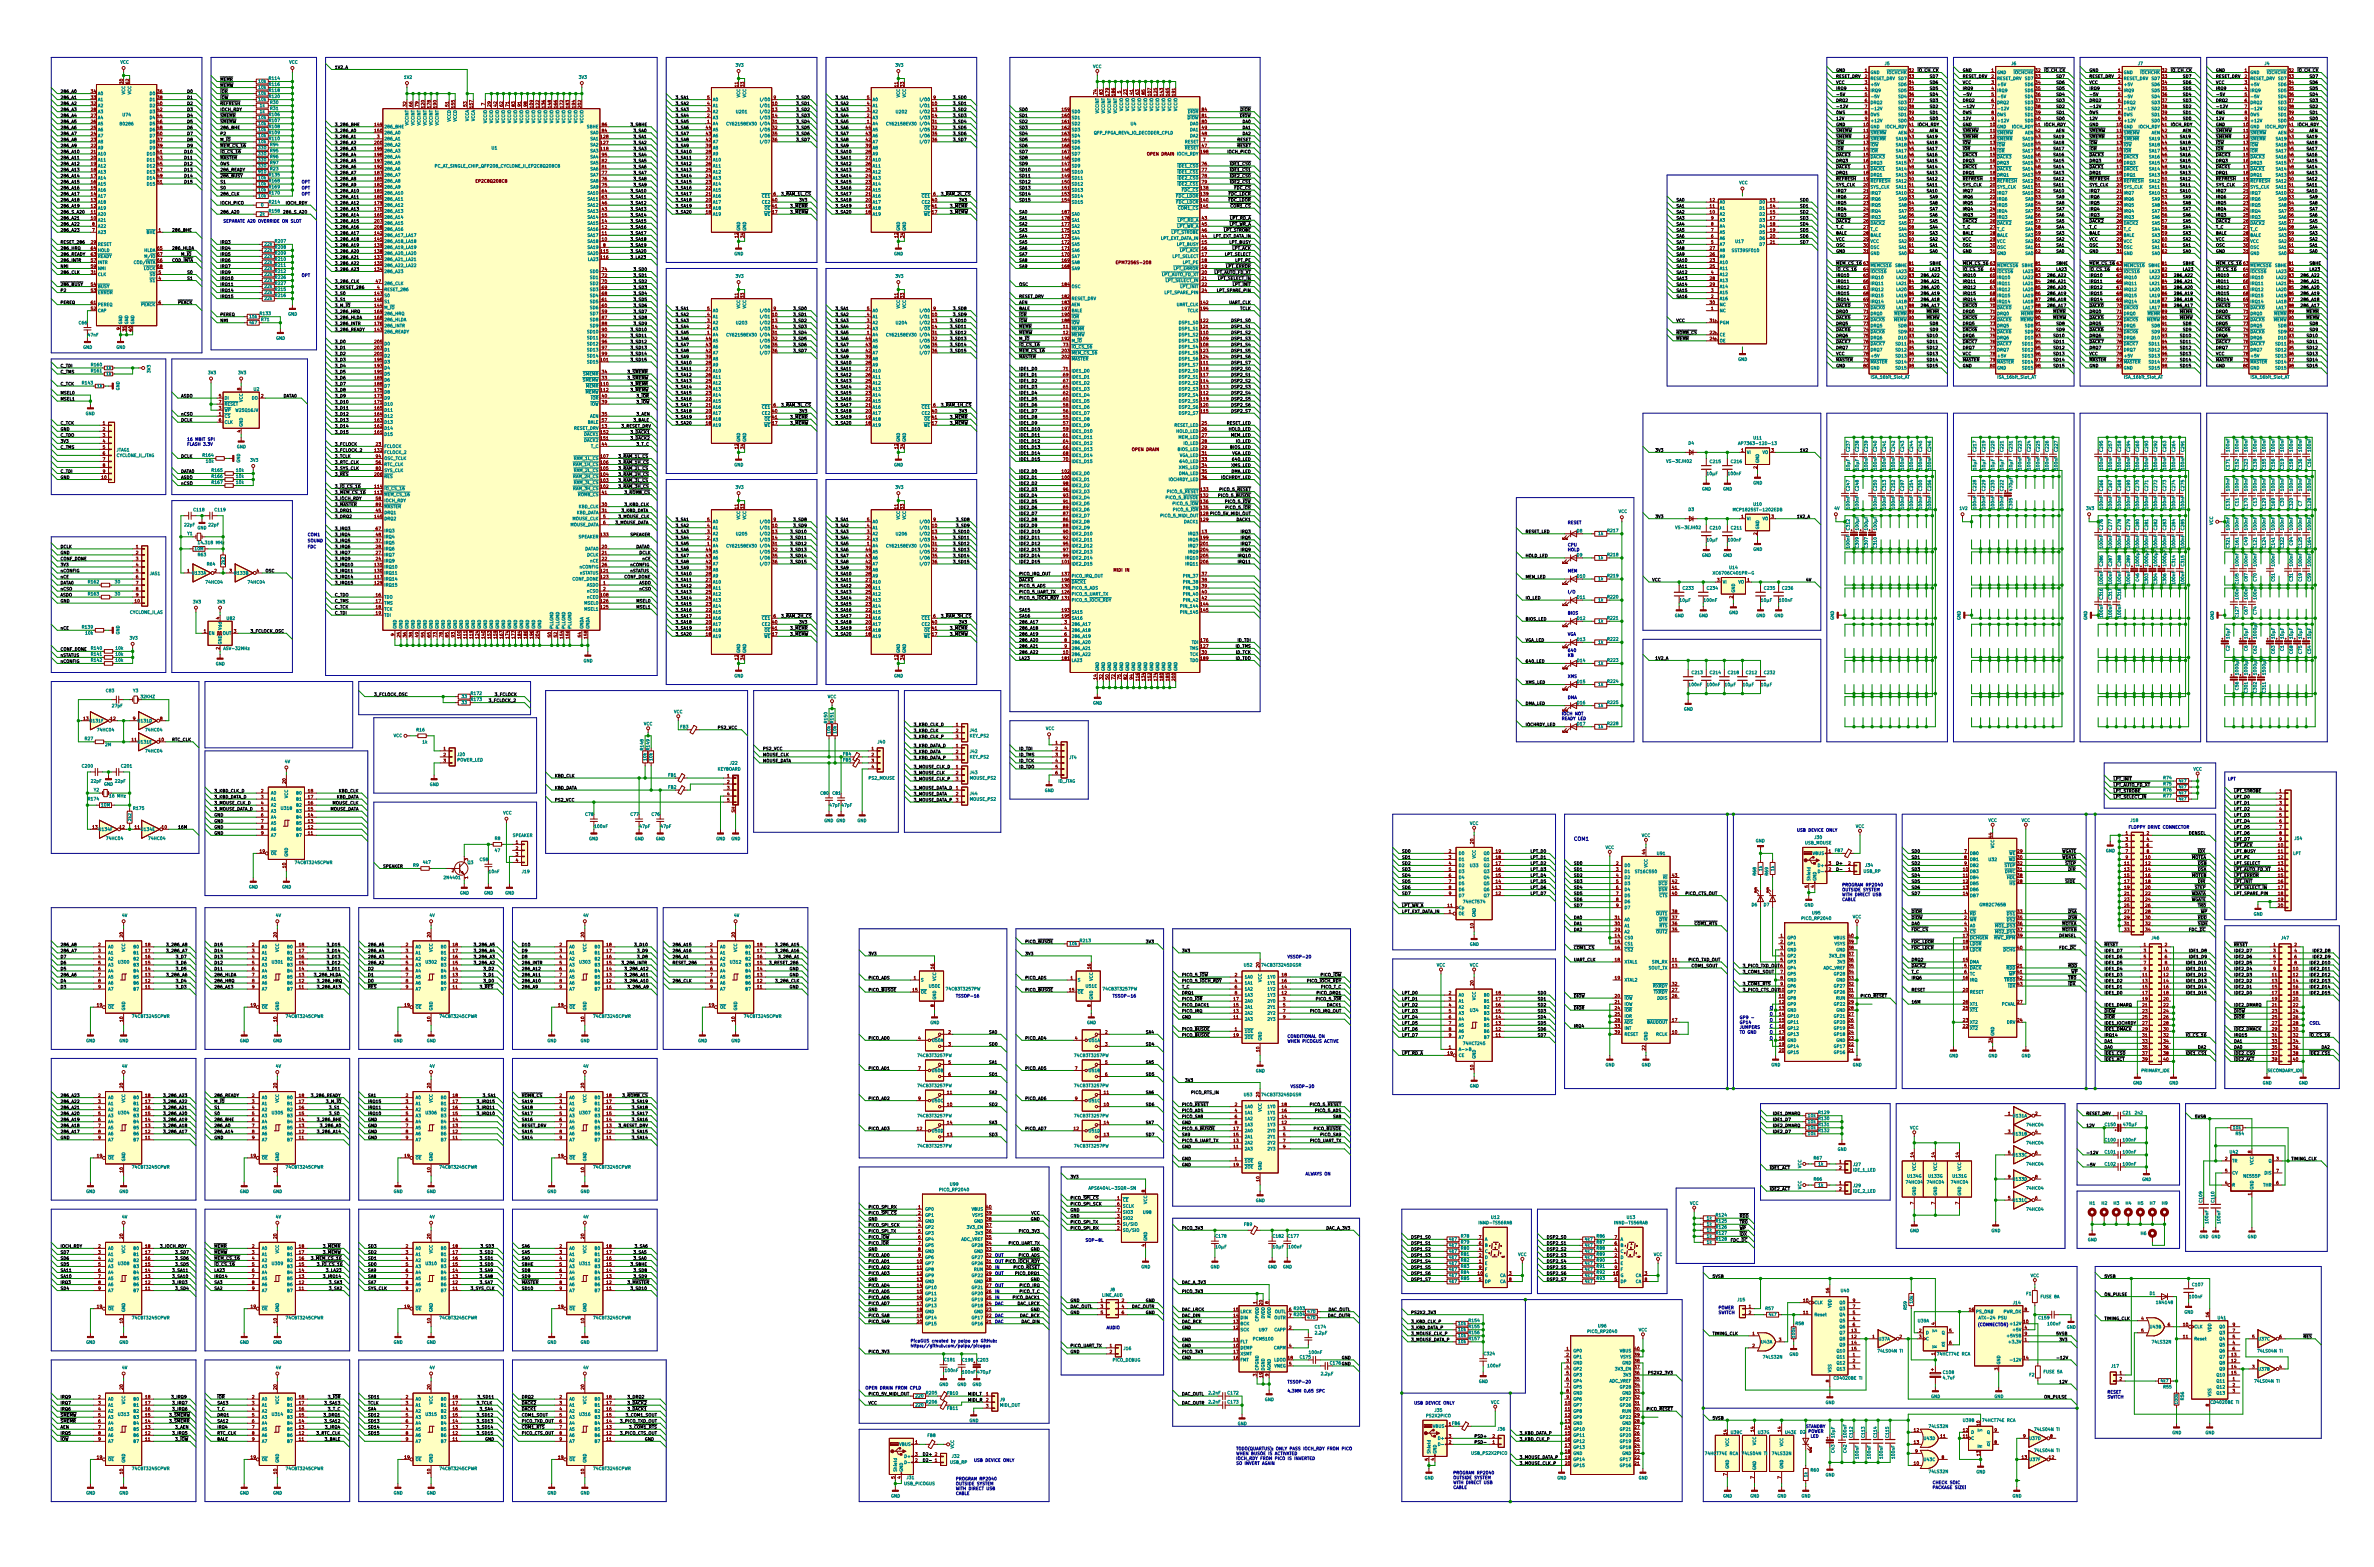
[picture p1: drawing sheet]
<svg xmlns="http://www.w3.org/2000/svg" width="1000mm" height="660mm" viewBox="0 0 1000 660" stroke-linecap="round" stroke-linejoin="round" font-family="sans-serif">
<defs><g id="words">
<text font-size="2.2" fill="#0000c2" x="662.9" y="354.1">COM1</text>
<g font-size="1.8" fill="#008484">
<text x="50.6" y="26.8">VCC</text>
<text x="121.8" y="26.8">VCC</text>
<text x="310" y="28.1">3V3</text>
<text x="377.3" y="28.1">3V3</text>
<text x="460.4" y="28.7">VCC</text>
<text x="794.1" y="27.4">J5</text>
<text x="847.4" y="27.4">J6</text>
<text x="900.7" y="27.4">J7</text>
<text x="954.1" y="27.4">J4</text>
<text x="109" y="34.9">10k</text>
<text x="113.4" y="33.6">R114</text>
<text x="170.3" y="33.2">1V2</text>
<text x="244" y="33.2">3V3</text>
<text x="787.9" y="31.2">GND</text>
<text x="787.9" y="33.7">RESET_DRV</text>
<text x="795.1" y="31.2">IOCHCHK</text>
<text x="800" y="33.7">SD7</text>
<text x="841.2" y="31.2">GND</text>
<text x="841.2" y="33.7">RESET_DRV</text>
<text x="848.5" y="31.2">IOCHCHK</text>
<text x="853.3" y="33.7">SD7</text>
<text x="894.6" y="31.2">GND</text>
<text x="894.6" y="33.7">RESET_DRV</text>
<text x="901.8" y="31.2">IOCHCHK</text>
<text x="906.7" y="33.7">SD7</text>
<text x="947.9" y="31.2">GND</text>
<text x="947.9" y="33.7">RESET_DRV</text>
<text x="955.2" y="31.2">IOCHCHK</text>
<text x="960" y="33.7">SD7</text>
<text x="41.1" y="40.1">A0</text>
<text x="52.7" y="39.9" transform="rotate(-90 52.7 39.9)">VCC</text>
<text x="55.2" y="39.9" transform="rotate(-90 55.2 39.9)">VCC</text>
<text x="63.3" y="40.1">D0</text>
<text x="109" y="37.4">10k</text>
<text x="109" y="40">10k</text>
<text x="113.4" y="36.2">R116</text>
<text x="113.4" y="38.7">R118</text>
<text x="113.4" y="41.3">R120</text>
<text x="311.8" y="41.1" transform="rotate(-90 311.8 41.1)">VCC</text>
<text x="314.3" y="41.1" transform="rotate(-90 314.3 41.1)">VCC</text>
<text x="379.1" y="41.1" transform="rotate(-90 379.1 41.1)">VCC</text>
<text x="381.6" y="41.1" transform="rotate(-90 381.6 41.1)">VCC</text>
<text x="787.9" y="36.2">+5V</text>
<text x="787.9" y="38.8">IRQ9</text>
<text x="787.9" y="41.3">-5V</text>
<text x="800" y="36.2">SD6</text>
<text x="800" y="38.8">SD5</text>
<text x="800" y="41.3">SD4</text>
<text x="841.2" y="36.2">+5V</text>
<text x="841.2" y="38.8">IRQ9</text>
<text x="841.2" y="41.3">-5V</text>
<text x="853.3" y="36.2">SD6</text>
<text x="853.3" y="38.8">SD5</text>
<text x="853.3" y="41.3">SD4</text>
<text x="894.6" y="36.2">+5V</text>
<text x="894.6" y="38.8">IRQ9</text>
<text x="894.6" y="41.3">-5V</text>
<text x="906.7" y="36.2">SD6</text>
<text x="906.7" y="38.8">SD5</text>
<text x="906.7" y="41.3">SD4</text>
<text x="947.9" y="36.2">+5V</text>
<text x="947.9" y="38.8">IRQ9</text>
<text x="947.9" y="41.3">-5V</text>
<text x="960" y="36.2">SD6</text>
<text x="960" y="38.8">SD5</text>
<text x="960" y="41.3">SD4</text>
<text x="41.1" y="47.7">A3</text>
<text x="41.1" y="45.1">A2</text>
<text x="41.1" y="42.6">A1</text>
<text x="63.3" y="42.6">D1</text>
<text x="63.3" y="45.1">D2</text>
<text x="63.3" y="47.7">D3</text>
<text x="109" y="42.5">10k</text>
<text x="109.5" y="45.1">1k</text>
<text x="109.5" y="47.6">1k</text>
<text x="113.9" y="43.8">R30</text>
<text x="113.9" y="46.3">R31</text>
<text x="300.2" y="47.7">A2</text>
<text x="300.2" y="45.1">A1</text>
<text x="300.2" y="42.6">A0</text>
<text x="310.3" y="47.7">U201</text>
<text x="321.3" y="45.1">I/O1</text>
<text x="367.5" y="47.7">A2</text>
<text x="367.5" y="45.1">A1</text>
<text x="367.5" y="42.6">A0</text>
<text x="377.6" y="47.7">U202</text>
<text x="388.6" y="45.1">I/O1</text>
<text x="451.4" y="47.7">SD0</text>
<text x="462.9" y="47.8" transform="rotate(-90 462.9 47.8)">VCCINT</text>
<text x="465.5" y="47.8" transform="rotate(-90 465.5 47.8)">VCCINT</text>
<text x="468" y="47.8" transform="rotate(-90 468 47.8)">VCCINT</text>
<text x="470.5" y="47.8" transform="rotate(-90 470.5 47.8)">VCCINT</text>
<text x="473.1" y="46.8" transform="rotate(-90 473.1 46.8)">VCCIO</text>
<text x="475.6" y="46.8" transform="rotate(-90 475.6 46.8)">VCCIO</text>
<text x="478.2" y="46.8" transform="rotate(-90 478.2 46.8)">VCCIO</text>
<text x="480.7" y="46.8" transform="rotate(-90 480.7 46.8)">VCCIO</text>
<text x="483.2" y="46.8" transform="rotate(-90 483.2 46.8)">VCCIO</text>
<text x="485.8" y="46.8" transform="rotate(-90 485.8 46.8)">VCCIO</text>
<text x="488.3" y="46.8" transform="rotate(-90 488.3 46.8)">VCCIO</text>
<text x="490.9" y="46.8" transform="rotate(-90 490.9 46.8)">VCCIO</text>
<text x="493.4" y="46.8" transform="rotate(-90 493.4 46.8)">VCCIO</text>
<text x="495.9" y="46.8" transform="rotate(-90 495.9 46.8)">VCCIO</text>
<text x="500.5" y="47.7">DIOR</text>
<text x="787.9" y="43.9">DRQ2</text>
<text x="787.9" y="46.4">-12V</text>
<text x="800" y="43.9">SD3</text>
<text x="800" y="46.4">SD2</text>
<text x="841.2" y="43.9">DRQ2</text>
<text x="841.2" y="46.4">-12V</text>
<text x="853.3" y="43.9">SD3</text>
<text x="853.3" y="46.4">SD2</text>
<text x="894.6" y="43.9">DRQ2</text>
<text x="894.6" y="46.4">-12V</text>
<text x="906.7" y="43.9">SD3</text>
<text x="906.7" y="46.4">SD2</text>
<text x="947.9" y="43.9">DRQ2</text>
<text x="947.9" y="46.4">-12V</text>
<text x="960" y="43.9">SD3</text>
<text x="960" y="46.4">SD2</text>
<text x="41.1" y="52.8">A5</text>
<text x="41.1" y="50.2">A4</text>
<text x="50.9" y="52.8">80286</text>
<text x="51.7" y="49">U74</text>
<text x="63.3" y="50.2">D4</text>
<text x="63.3" y="52.8">D5</text>
<text x="109" y="50.1">10k</text>
<text x="109" y="52.7">10k</text>
<text x="113.4" y="51.4">R107</text>
<text x="113.4" y="54">R108</text>
<text x="172.1" y="52.9" transform="rotate(-90 172.1 52.9)">VCCINT</text>
<text x="174.6" y="52.9" transform="rotate(-90 174.6 52.9)">VCCINT</text>
<text x="177.2" y="52.9" transform="rotate(-90 177.2 52.9)">VCCINT</text>
<text x="179.7" y="52.9" transform="rotate(-90 179.7 52.9)">VCCINT</text>
<text x="182.2" y="52.9" transform="rotate(-90 182.2 52.9)">VCCINT</text>
<text x="184.8" y="52.9" transform="rotate(-90 184.8 52.9)">VCCINT</text>
<text x="189.9" y="51.3" transform="rotate(-90 189.9 51.3)">VCCD</text>
<text x="192.4" y="51.3" transform="rotate(-90 192.4 51.3)">VCCD</text>
<text x="197.5" y="51.3" transform="rotate(-90 197.5 51.3)">VCCA</text>
<text x="200" y="51.3" transform="rotate(-90 200 51.3)">VCCA</text>
<text x="205.1" y="51.9" transform="rotate(-90 205.1 51.9)">VCCIO</text>
<text x="207.6" y="51.9" transform="rotate(-90 207.6 51.9)">VCCIO</text>
<text x="210.2" y="51.9" transform="rotate(-90 210.2 51.9)">VCCIO</text>
<text x="212.7" y="51.9" transform="rotate(-90 212.7 51.9)">VCCIO</text>
<text x="215.3" y="51.9" transform="rotate(-90 215.3 51.9)">VCCIO</text>
<text x="217.8" y="51.9" transform="rotate(-90 217.8 51.9)">VCCIO</text>
<text x="220.3" y="51.9" transform="rotate(-90 220.3 51.9)">VCCIO</text>
<text x="222.9" y="51.9" transform="rotate(-90 222.9 51.9)">VCCIO</text>
<text x="225.4" y="51.9" transform="rotate(-90 225.4 51.9)">VCCIO</text>
<text x="228" y="51.9" transform="rotate(-90 228 51.9)">VCCIO</text>
<text x="230.5" y="51.9" transform="rotate(-90 230.5 51.9)">VCCIO</text>
<text x="233" y="51.9" transform="rotate(-90 233 51.9)">VCCIO</text>
<text x="235.6" y="51.9" transform="rotate(-90 235.6 51.9)">VCCIO</text>
<text x="238.1" y="51.9" transform="rotate(-90 238.1 51.9)">VCCIO</text>
<text x="240.7" y="51.9" transform="rotate(-90 240.7 51.9)">VCCIO</text>
<text x="243.2" y="51.9" transform="rotate(-90 243.2 51.9)">VCCIO</text>
<text x="245.7" y="51.9" transform="rotate(-90 245.7 51.9)">VCCIO</text>
<text x="300.2" y="52.8">A4</text>
<text x="300.2" y="50.2">A3</text>
<text x="306.6" y="52.8">CY62158EV30</text>
<text x="321.3" y="52.8">I/O4</text>
<text x="367.5" y="52.8">A4</text>
<text x="367.5" y="50.2">A3</text>
<text x="373.9" y="52.8">CY62158EV30</text>
<text x="388.6" y="52.8">I/O4</text>
<text x="451.4" y="50.2">SD1</text>
<text x="451.4" y="52.8">SD2</text>
<text x="476.4" y="52.8">U4</text>
<text x="500.1" y="50.2">DIOW</text>
<text x="501.4" y="52.8">DA0</text>
<text x="787.9" y="48.9">0WS</text>
<text x="787.9" y="51.5">+12V</text>
<text x="800" y="48.9">SD1</text>
<text x="800" y="51.5">SD0</text>
<text x="841.2" y="48.9">0WS</text>
<text x="841.2" y="51.5">+12V</text>
<text x="853.3" y="48.9">SD1</text>
<text x="853.3" y="51.5">SD0</text>
<text x="894.6" y="48.9">0WS</text>
<text x="894.6" y="51.5">+12V</text>
<text x="906.7" y="48.9">SD1</text>
<text x="906.7" y="51.5">SD0</text>
<text x="947.9" y="48.9">0WS</text>
<text x="947.9" y="51.5">+12V</text>
<text x="960" y="48.9">SD1</text>
<text x="960" y="51.5">SD0</text>
<text x="41.1" y="57.8">A7</text>
<text x="41.1" y="55.3">A6</text>
<text x="63.3" y="55.3">D6</text>
<text x="63.3" y="57.8">D7</text>
<text x="109" y="55.2">10k</text>
<text x="109" y="57.8">10k</text>
<text x="113.4" y="56.5">R109</text>
<text x="113.4" y="59">R110</text>
<text x="161.8" y="54">286_BHE</text>
<text x="161.8" y="56.6">286_A0</text>
<text x="161.8" y="59.1">286_A1</text>
<text x="247.3" y="54">SBHE</text>
<text x="248.8" y="59.1">SA1</text>
<text x="248.8" y="56.6">SA0</text>
<text x="300.2" y="57.8">A6</text>
<text x="300.2" y="55.3">A5</text>
<text x="367.5" y="57.8">A6</text>
<text x="367.5" y="55.3">A5</text>
<text x="451.4" y="55.3">SD3</text>
<text x="451.4" y="57.8">SD4</text>
<text x="460.7" y="56.6">QFP_FPGA_REV4_IO_DECODER_CPLD</text>
<text x="501.4" y="57.8">DA2</text>
<text x="501.4" y="55.3">DA1</text>
<text x="787.9" y="54">GND</text>
<text x="787.9" y="56.6">SMEMW</text>
<text x="787.9" y="59.1">SMEMR</text>
<text x="794.3" y="54">IOCH_RDY</text>
<text x="799" y="59.1">SA19</text>
<text x="799.7" y="56.6">AEN</text>
<text x="841.2" y="54">GND</text>
<text x="841.2" y="56.6">SMEMW</text>
<text x="841.2" y="59.1">SMEMR</text>
<text x="847.6" y="54">IOCH_RDY</text>
<text x="852.3" y="59.1">SA19</text>
<text x="853" y="56.6">AEN</text>
<text x="894.6" y="54">GND</text>
<text x="894.6" y="56.6">SMEMW</text>
<text x="894.6" y="59.1">SMEMR</text>
<text x="900.9" y="54">IOCH_RDY</text>
<text x="905.7" y="59.1">SA19</text>
<text x="906.3" y="56.6">AEN</text>
<text x="947.9" y="54">GND</text>
<text x="947.9" y="56.6">SMEMW</text>
<text x="947.9" y="59.1">SMEMR</text>
<text x="954.3" y="54">IOCH_RDY</text>
<text x="959" y="59.1">SA19</text>
<text x="959.7" y="56.6">AEN</text>
<text x="41.1" y="65.5">A10</text>
<text x="41.1" y="62.9">A9</text>
<text x="41.1" y="60.4">A8</text>
<text x="62.3" y="65.5">D10</text>
<text x="63.3" y="60.4">D8</text>
<text x="63.3" y="62.9">D9</text>
<text x="109" y="62.8">330</text>
<text x="109" y="65.4">330</text>
<text x="109" y="60.3">10k</text>
<text x="113.9" y="61.6">R94</text>
<text x="113.9" y="64.1">R95</text>
<text x="161.8" y="64.2">286_A3</text>
<text x="161.8" y="61.6">286_A2</text>
<text x="207.2" y="63">U1</text>
<text x="248.8" y="64.2">SA3</text>
<text x="248.8" y="61.6">SA2</text>
<text x="300.2" y="65.5">A9</text>
<text x="300.2" y="62.9">A8</text>
<text x="300.2" y="60.4">A7</text>
<text x="367.5" y="65.5">A9</text>
<text x="367.5" y="62.9">A8</text>
<text x="367.5" y="60.4">A7</text>
<text x="451.4" y="60.4">SD5</text>
<text x="451.4" y="62.9">SD6</text>
<text x="451.4" y="65.5">SD7</text>
<text x="495.8" y="65.5">IOCH_RDY</text>
<text x="499.1" y="62.9">RESET</text>
<text x="499.1" y="60.4">RESET</text>
<text x="787.9" y="61.6">IOW</text>
<text x="787.9" y="64.2">IOR</text>
<text x="799" y="61.6">SA18</text>
<text x="799" y="64.2">SA17</text>
<text x="841.2" y="61.6">IOW</text>
<text x="841.2" y="64.2">IOR</text>
<text x="852.3" y="61.6">SA18</text>
<text x="852.3" y="64.2">SA17</text>
<text x="894.6" y="61.6">IOW</text>
<text x="894.6" y="64.2">IOR</text>
<text x="905.7" y="61.6">SA18</text>
<text x="905.7" y="64.2">SA17</text>
<text x="947.9" y="61.6">IOW</text>
<text x="947.9" y="64.2">IOR</text>
<text x="959" y="61.6">SA18</text>
<text x="959" y="64.2">SA17</text>
<text x="41.1" y="70.5">A12</text>
<text x="41.1" y="68">A11</text>
<text x="62.3" y="68">D11</text>
<text x="62.3" y="70.5">D12</text>
<text x="109" y="67.9">330</text>
<text x="109" y="70.5">330</text>
<text x="113.9" y="66.7">R96</text>
<text x="113.9" y="69.2">R97</text>
<text x="113.9" y="71.7">R23</text>
<text x="161.8" y="71.8">286_A6</text>
<text x="161.8" y="69.3">286_A5</text>
<text x="161.8" y="66.7">286_A4</text>
<text x="184.1" y="70.6">PC_AT_SINGLE_CHIP_QFP208_CYCLONE_II_EP2C8Q208C8</text>
<text x="248.8" y="71.8">SA6</text>
<text x="248.8" y="69.3">SA5</text>
<text x="248.8" y="66.7">SA4</text>
<text x="300.2" y="70.5">A11</text>
<text x="300.2" y="68">A10</text>
<text x="367.5" y="70.5">A11</text>
<text x="367.5" y="68">A10</text>
<text x="451.4" y="68">SD8</text>
<text x="451.4" y="70.5">SD9</text>
<text x="496.6" y="70.5">IDE1_CS0</text>
<text x="787.9" y="66.7">DACK3</text>
<text x="787.9" y="69.3">DRQ3</text>
<text x="787.9" y="71.8">DACK1</text>
<text x="799" y="66.7">SA16</text>
<text x="799" y="69.3">SA15</text>
<text x="799" y="71.8">SA14</text>
<text x="841.2" y="66.7">DACK3</text>
<text x="841.2" y="69.3">DRQ3</text>
<text x="841.2" y="71.8">DACK1</text>
<text x="852.3" y="66.7">SA16</text>
<text x="852.3" y="69.3">SA15</text>
<text x="852.3" y="71.8">SA14</text>
<text x="894.6" y="66.7">DACK3</text>
<text x="894.6" y="69.3">DRQ3</text>
<text x="894.6" y="71.8">DACK1</text>
<text x="905.7" y="66.7">SA16</text>
<text x="905.7" y="69.3">SA15</text>
<text x="905.7" y="71.8">SA14</text>
<text x="947.9" y="66.7">DACK3</text>
<text x="947.9" y="69.3">DRQ3</text>
<text x="947.9" y="71.8">DACK1</text>
<text x="959" y="66.7">SA16</text>
<text x="959" y="69.3">SA15</text>
<text x="959" y="71.8">SA14</text>
<text x="41.1" y="75.6">A14</text>
<text x="41.1" y="73.1">A13</text>
<text x="62.3" y="73.1">D13</text>
<text x="62.3" y="75.6">D14</text>
<text x="109" y="73">910</text>
<text x="109" y="75.5">10k</text>
<text x="113.4" y="74.3">R135</text>
<text x="161.8" y="76.9">286_A8</text>
<text x="161.8" y="74.3">286_A7</text>
<text x="248.8" y="76.9">SA8</text>
<text x="248.8" y="74.3">SA7</text>
<text x="300.2" y="75.6">A13</text>
<text x="300.2" y="73.1">A12</text>
<text x="367.5" y="75.6">A13</text>
<text x="367.5" y="73.1">A12</text>
<text x="451.4" y="73.1">SD10</text>
<text x="451.4" y="75.6">SD11</text>
<text x="496.6" y="73.1">IDE1_CS1</text>
<text x="496.6" y="75.6">IDE2_CS0</text>
<text x="732.6" y="77.6">VCC</text>
<text x="787.9" y="74.3">DRQ1</text>
<text x="787.9" y="76.9">REFRESH</text>
<text x="799" y="74.3">SA13</text>
<text x="799" y="76.9">SA12</text>
<text x="841.2" y="74.3">DRQ1</text>
<text x="841.2" y="76.9">REFRESH</text>
<text x="852.3" y="74.3">SA13</text>
<text x="852.3" y="76.9">SA12</text>
<text x="894.6" y="74.3">DRQ1</text>
<text x="894.6" y="76.9">REFRESH</text>
<text x="905.7" y="74.3">SA13</text>
<text x="905.7" y="76.9">SA12</text>
<text x="947.9" y="74.3">DRQ1</text>
<text x="947.9" y="76.9">REFRESH</text>
<text x="959" y="74.3">SA13</text>
<text x="959" y="76.9">SA12</text>
<text x="41.1" y="83.2">A17</text>
<text x="41.1" y="80.7">A16</text>
<text x="41.1" y="78.2">A15</text>
<text x="62.3" y="78.2">D15</text>
<text x="109" y="83.2">10k</text>
<text x="109" y="80.6">10k</text>
<text x="109" y="78.1">10k</text>
<text x="161.8" y="82">286_A10</text>
<text x="161.8" y="79.4">286_A9</text>
<text x="247.8" y="82">SA10</text>
<text x="248.8" y="79.4">SA9</text>
<text x="300.2" y="83.2">A16</text>
<text x="300.2" y="80.7">A15</text>
<text x="300.2" y="78.2">A14</text>
<text x="321.2" y="83.2">CE1</text>
<text x="367.5" y="83.2">A16</text>
<text x="367.5" y="80.7">A15</text>
<text x="367.5" y="78.2">A14</text>
<text x="388.5" y="83.2">CE1</text>
<text x="451.4" y="78.2">SD12</text>
<text x="451.4" y="80.7">SD13</text>
<text x="451.4" y="83.2">SD14</text>
<text x="495.3" y="83.2">FDC_LDOR</text>
<text x="496.6" y="78.2">IDE2_CS1</text>
<text x="497.9" y="80.7">FDC_CS</text>
<text x="787.9" y="79.4">SYS_CLK</text>
<text x="787.9" y="82">IRQ7</text>
<text x="799" y="79.4">SA11</text>
<text x="799" y="82">SA10</text>
<text x="841.2" y="79.4">SYS_CLK</text>
<text x="841.2" y="82">IRQ7</text>
<text x="852.3" y="79.4">SA11</text>
<text x="852.3" y="82">SA10</text>
<text x="894.6" y="79.4">SYS_CLK</text>
<text x="894.6" y="82">IRQ7</text>
<text x="905.7" y="79.4">SA11</text>
<text x="905.7" y="82">SA10</text>
<text x="947.9" y="79.4">SYS_CLK</text>
<text x="947.9" y="82">IRQ7</text>
<text x="959" y="79.4">SA11</text>
<text x="959" y="82">SA10</text>
<text x="41.1" y="88.3">A19</text>
<text x="41.1" y="85.8">A18</text>
<text x="110" y="87">0</text>
<text x="113.4" y="89.5">R158</text>
<text x="113.5" y="85.7">R214</text>
<text x="161.8" y="89.6">286_A13</text>
<text x="161.8" y="87">286_A12</text>
<text x="161.8" y="84.5">286_A11</text>
<text x="247.8" y="89.6">SA13</text>
<text x="247.8" y="87">SA12</text>
<text x="247.8" y="84.5">SA11</text>
<text x="300.2" y="88.3">A18</text>
<text x="300.2" y="85.8">A17</text>
<text x="321.2" y="85.8">CE2</text>
<text x="322" y="88.3">OE</text>
<text x="367.5" y="88.3">A18</text>
<text x="367.5" y="85.8">A17</text>
<text x="388.5" y="85.8">CE2</text>
<text x="389.4" y="88.3">OE</text>
<text x="451.4" y="85.8">SD15</text>
<text x="495.4" y="85.8">FDC_LDCR</text>
<text x="496.4" y="88.3">COM1_CS</text>
<text x="724.4" y="88.3">A1</text>
<text x="724.4" y="85.8">A0</text>
<text x="741.5" y="85.8">D0</text>
<text x="741.5" y="88.3">D1</text>
<text x="787.9" y="84.5">IRQ6</text>
<text x="787.9" y="87">IRQ5</text>
<text x="787.9" y="89.6">IRQ4</text>
<text x="800" y="84.5">SA9</text>
<text x="800" y="87">SA8</text>
<text x="800" y="89.6">SA7</text>
<text x="841.2" y="84.5">IRQ6</text>
<text x="841.2" y="87">IRQ5</text>
<text x="841.2" y="89.6">IRQ4</text>
<text x="853.3" y="84.5">SA9</text>
<text x="853.3" y="87">SA8</text>
<text x="853.3" y="89.6">SA7</text>
<text x="894.6" y="84.5">IRQ6</text>
<text x="894.6" y="87">IRQ5</text>
<text x="894.6" y="89.6">IRQ4</text>
<text x="906.7" y="84.5">SA9</text>
<text x="906.7" y="87">SA8</text>
<text x="906.7" y="89.6">SA7</text>
<text x="947.9" y="84.5">IRQ6</text>
<text x="947.9" y="87">IRQ5</text>
<text x="947.9" y="89.6">IRQ4</text>
<text x="960" y="84.5">SA9</text>
<text x="960" y="87">SA8</text>
<text x="960" y="89.6">SA7</text>
<text x="41.1" y="93.4">A21</text>
<text x="41.1" y="90.9">A20</text>
<text x="41.1" y="95.9">A22</text>
<text x="109.5" y="90.8">2k</text>
<text x="161.8" y="92.1">286_A14</text>
<text x="161.8" y="94.7">286_A15</text>
<text x="247.8" y="94.7">SA15</text>
<text x="247.8" y="92.1">SA14</text>
<text x="300.2" y="90.9">A19</text>
<text x="321.8" y="90.9">WE</text>
<text x="367.5" y="90.9">A19</text>
<text x="389.1" y="90.9">WE</text>
<text x="451.4" y="95.9">SA2</text>
<text x="451.4" y="93.4">SA1</text>
<text x="451.4" y="90.9">SA0</text>
<text x="495.4" y="95.9">LPT_WR_A</text>
<text x="495.8" y="93.4">LPT_RD_A</text>
<text x="724.4" y="90.9">A2</text>
<text x="724.4" y="95.9">A4</text>
<text x="724.4" y="93.4">A3</text>
<text x="741.5" y="90.9">D2</text>
<text x="741.5" y="93.4">D3</text>
<text x="741.5" y="95.9">D4</text>
<text x="787.9" y="92.1">IRQ3</text>
<text x="787.9" y="94.7">DACK2</text>
<text x="800" y="92.1">SA6</text>
<text x="800" y="94.7">SA5</text>
<text x="841.2" y="92.1">IRQ3</text>
<text x="841.2" y="94.7">DACK2</text>
<text x="853.3" y="92.1">SA6</text>
<text x="853.3" y="94.7">SA5</text>
<text x="894.6" y="92.1">IRQ3</text>
<text x="894.6" y="94.7">DACK2</text>
<text x="906.7" y="92.1">SA6</text>
<text x="906.7" y="94.7">SA5</text>
<text x="947.9" y="92.1">IRQ3</text>
<text x="947.9" y="94.7">DACK2</text>
<text x="960" y="92.1">SA6</text>
<text x="960" y="94.7">SA5</text>
<text x="41.1" y="98.5">A23</text>
<text x="61.8" y="98.5">BHE</text>
<text x="161.8" y="99.7">286_A17_LA17</text>
<text x="161.8" y="97.2">286_A16</text>
<text x="247.8" y="99.7">SA17</text>
<text x="247.8" y="97.2">SA16</text>
<text x="311.8" y="97.3" transform="rotate(-90 311.8 97.3)">GND</text>
<text x="314.3" y="97.3" transform="rotate(-90 314.3 97.3)">GND</text>
<text x="379.1" y="97.3" transform="rotate(-90 379.1 97.3)">GND</text>
<text x="381.6" y="97.3" transform="rotate(-90 381.6 97.3)">GND</text>
<text x="451.4" y="101">SA4</text>
<text x="451.4" y="98.5">SA3</text>
<text x="488.5" y="101">LPT_EXT_DATA_IN</text>
<text x="493.3" y="98.5">LPT_STROBE</text>
<text x="724.4" y="101">A6</text>
<text x="724.4" y="98.5">A5</text>
<text x="741.5" y="98.5">D5</text>
<text x="741.5" y="101">D6</text>
<text x="787.9" y="97.2">T_C</text>
<text x="787.9" y="99.7">BALE</text>
<text x="800" y="97.2">SA4</text>
<text x="800" y="99.7">SA3</text>
<text x="841.2" y="97.2">T_C</text>
<text x="841.2" y="99.7">BALE</text>
<text x="853.3" y="97.2">SA4</text>
<text x="853.3" y="99.7">SA3</text>
<text x="894.6" y="97.2">T_C</text>
<text x="894.6" y="99.7">BALE</text>
<text x="906.7" y="97.2">SA4</text>
<text x="906.7" y="99.7">SA3</text>
<text x="947.9" y="97.2">T_C</text>
<text x="947.9" y="99.7">BALE</text>
<text x="960" y="97.2">SA4</text>
<text x="960" y="99.7">SA3</text>
<text x="41.1" y="103.6">RESET</text>
<text x="41.1" y="106.1">HOLD</text>
<text x="60.6" y="106.1">HLDA</text>
<text x="111.6" y="106">22k</text>
<text x="111.6" y="103.5">22k</text>
<text x="116" y="102.2">R207</text>
<text x="161.8" y="107.4">286_A20_LA20</text>
<text x="161.8" y="104.8">286_A19_LA19</text>
<text x="161.8" y="102.3">286_A18_LA18</text>
<text x="247.8" y="102.3">SA18</text>
<text x="247.8" y="107.4">SA20</text>
<text x="247.8" y="104.8">SA19</text>
<text x="309.3" y="107.5">GND</text>
<text x="376.6" y="107.5">GND</text>
<text x="451.4" y="106.1">SA6</text>
<text x="451.4" y="103.6">SA5</text>
<text x="495.7" y="103.6">LPT_BUSY</text>
<text x="496.8" y="106.1">LPT_ACK</text>
<text x="724.4" y="106.1">A8</text>
<text x="724.4" y="103.6">A7</text>
<text x="730" y="106.1">SST39SF010</text>
<text x="731.2" y="102.3">U17</text>
<text x="741.5" y="103.6">D7</text>
<text x="787.9" y="102.3">VCC</text>
<text x="787.9" y="104.8">OSC</text>
<text x="787.9" y="107.4">GND</text>
<text x="800" y="102.3">SA2</text>
<text x="800" y="104.8">SA1</text>
<text x="800" y="107.4">SA0</text>
<text x="841.2" y="102.3">VCC</text>
<text x="841.2" y="104.8">OSC</text>
<text x="841.2" y="107.4">GND</text>
<text x="853.3" y="102.3">SA2</text>
<text x="853.3" y="104.8">SA1</text>
<text x="853.3" y="107.4">SA0</text>
<text x="894.6" y="102.3">VCC</text>
<text x="894.6" y="104.8">OSC</text>
<text x="894.6" y="107.4">GND</text>
<text x="906.7" y="102.3">SA2</text>
<text x="906.7" y="104.8">SA1</text>
<text x="906.7" y="107.4">SA0</text>
<text x="947.9" y="102.3">VCC</text>
<text x="947.9" y="104.8">OSC</text>
<text x="947.9" y="107.4">GND</text>
<text x="960" y="102.3">SA2</text>
<text x="960" y="104.8">SA1</text>
<text x="960" y="107.4">SA0</text>
<text x="41.1" y="111.2">INTR</text>
<text x="41.1" y="113.7">NMI</text>
<text x="41.1" y="108.6">READY</text>
<text x="57" y="111.2">COD/INTA</text>
<text x="60.5" y="113.7">LOCK</text>
<text x="61.7" y="108.6">M/IO</text>
<text x="111.6" y="111.1">22k</text>
<text x="111.6" y="108.6">22k</text>
<text x="111.6" y="113.6">22k</text>
<text x="116" y="112.4">R211</text>
<text x="161.8" y="112.4">286_A22_LA22</text>
<text x="161.8" y="109.9">286_A21_LA21</text>
<text x="247.9" y="109.9">LA23</text>
<text x="451.4" y="113.7">SA9</text>
<text x="451.4" y="111.2">SA8</text>
<text x="451.4" y="108.6">SA7</text>
<text x="493.6" y="108.6">LPT_SELECT</text>
<text x="494.2" y="113.7">LPT_ERROR</text>
<text x="498.3" y="111.2">LPT_PE</text>
<text x="724.4" y="111.2">A10</text>
<text x="724.4" y="113.7">A11</text>
<text x="724.4" y="108.6">A9</text>
<text x="787.9" y="112.4">MEMCS16</text>
<text x="798.5" y="112.4">SBHE</text>
<text x="841.2" y="112.4">MEMCS16</text>
<text x="851.8" y="112.4">SBHE</text>
<text x="894.6" y="112.4">MEMCS16</text>
<text x="905.2" y="112.4">SBHE</text>
<text x="947.9" y="112.4">MEMCS16</text>
<text x="958.5" y="112.4">SBHE</text>
<text x="41.1" y="116.3">CLK</text>
<text x="63.4" y="118.8">S1</text>
<text x="63.4" y="116.3">S0</text>
<text x="111.6" y="118.7">22k</text>
<text x="111.6" y="116.2">22k</text>
<text x="161.8" y="115">286_A23</text>
<text x="248.8" y="117.5">SD1</text>
<text x="248.8" y="115">SD0</text>
<text x="310" y="117">3V3</text>
<text x="377.3" y="117">3V3</text>
<text x="489" y="116.3">LPT_AUTO_FD_XT</text>
<text x="490.9" y="118.8">LPT_SELECT_IN</text>
<text x="724.4" y="118.8">A13</text>
<text x="724.4" y="116.3">A12</text>
<text x="787.9" y="115">IOCS16</text>
<text x="787.9" y="117.5">IRQ10</text>
<text x="799.1" y="115">LA23</text>
<text x="799.1" y="117.5">LA22</text>
<text x="841.2" y="115">IOCS16</text>
<text x="841.2" y="117.5">IRQ10</text>
<text x="852.4" y="115">LA23</text>
<text x="852.4" y="117.5">LA22</text>
<text x="894.6" y="115">IOCS16</text>
<text x="894.6" y="117.5">IRQ10</text>
<text x="905.8" y="115">LA23</text>
<text x="905.8" y="117.5">LA22</text>
<text x="947.9" y="115">IOCS16</text>
<text x="947.9" y="117.5">IRQ10</text>
<text x="959.1" y="115">LA23</text>
<text x="959.1" y="117.5">LA22</text>
<text x="41.1" y="123.9">ERROR</text>
<text x="41.1" y="121.3">BUSY</text>
<text x="111.6" y="123.8">22k</text>
<text x="111.6" y="121.3">22k</text>
<text x="161.8" y="125.1">S0</text>
<text x="161.8" y="122.6">RESET_286</text>
<text x="161.8" y="120.1">286_CLK</text>
<text x="248.8" y="125.1">SD4</text>
<text x="248.8" y="122.6">SD3</text>
<text x="248.8" y="120.1">SD2</text>
<text x="451.4" y="121.3">OSC</text>
<text x="490.6" y="123.9">LPT_SPARE_PIN</text>
<text x="497.3" y="121.3">LPT_INIT</text>
<text x="724.4" y="121.3">A14</text>
<text x="724.4" y="123.9">A15</text>
<text x="787.9" y="120.1">IRQ11</text>
<text x="787.9" y="122.6">IRQ12</text>
<text x="787.9" y="125.1">IRQ15</text>
<text x="799.1" y="120.1">LA21</text>
<text x="799.1" y="122.6">LA20</text>
<text x="799.1" y="125.1">LA19</text>
<text x="841.2" y="120.1">IRQ11</text>
<text x="841.2" y="122.6">IRQ12</text>
<text x="841.2" y="125.1">IRQ15</text>
<text x="852.4" y="120.1">LA21</text>
<text x="852.4" y="122.6">LA20</text>
<text x="852.4" y="125.1">LA19</text>
<text x="894.6" y="120.1">IRQ11</text>
<text x="894.6" y="122.6">IRQ12</text>
<text x="894.6" y="125.1">IRQ15</text>
<text x="905.8" y="120.1">LA21</text>
<text x="905.8" y="122.6">LA20</text>
<text x="905.8" y="125.1">LA19</text>
<text x="947.9" y="120.1">IRQ11</text>
<text x="947.9" y="122.6">IRQ12</text>
<text x="947.9" y="125.1">IRQ15</text>
<text x="959.1" y="120.1">LA21</text>
<text x="959.1" y="122.6">LA20</text>
<text x="959.1" y="125.1">LA19</text>
<text x="41.1" y="131.5">CAP</text>
<text x="41.1" y="129">PEREQ</text>
<text x="59.3" y="129">PEACK</text>
<text x="111.6" y="126.3">22k</text>
<text x="161.8" y="130.2">M_IO</text>
<text x="161.8" y="127.7">S1</text>
<text x="248.8" y="130.2">SD6</text>
<text x="248.8" y="127.7">SD5</text>
<text x="300.2" y="131.5">A0</text>
<text x="311.8" y="130" transform="rotate(-90 311.8 130)">VCC</text>
<text x="314.3" y="130" transform="rotate(-90 314.3 130)">VCC</text>
<text x="367.5" y="131.5">A0</text>
<text x="379.1" y="130" transform="rotate(-90 379.1 130)">VCC</text>
<text x="381.6" y="130" transform="rotate(-90 381.6 130)">VCC</text>
<text x="451.4" y="126.4">RESET_DRV</text>
<text x="451.4" y="129">AEN</text>
<text x="451.4" y="131.5">BALE</text>
<text x="495.4" y="129">UART_CLK</text>
<text x="500.2" y="131.5">TCLK</text>
<text x="724.4" y="131.5">NC</text>
<text x="724.4" y="126.4">A16</text>
<text x="724.4" y="129">NC</text>
<text x="787.9" y="127.7">IRQ14</text>
<text x="787.9" y="130.2">DACK0</text>
<text x="799.1" y="127.7">LA18</text>
<text x="799.1" y="130.2">LA17</text>
<text x="841.2" y="127.7">IRQ14</text>
<text x="841.2" y="130.2">DACK0</text>
<text x="852.4" y="127.7">LA18</text>
<text x="852.4" y="130.2">LA17</text>
<text x="894.6" y="127.7">IRQ14</text>
<text x="894.6" y="130.2">DACK0</text>
<text x="905.8" y="127.7">LA18</text>
<text x="905.8" y="130.2">LA17</text>
<text x="947.9" y="127.7">IRQ14</text>
<text x="947.9" y="130.2">DACK0</text>
<text x="959.1" y="127.7">LA18</text>
<text x="959.1" y="130.2">LA17</text>
<text x="33.3" y="136.6">C66</text>
<text x="51.4" y="136.7" transform="rotate(-90 51.4 136.7)">GND</text>
<text x="54" y="136.7" transform="rotate(-90 54 136.7)">GND</text>
<text x="56.5" y="136.7" transform="rotate(-90 56.5 136.7)">GND</text>
<text x="105.2" y="134">15k</text>
<text x="105.2" y="136.5">4k7</text>
<text x="109.6" y="132.7">R133</text>
<text x="110.1" y="135.2">R71</text>
<text x="121.3" y="132.9">GND</text>
<text x="161.8" y="135.3">286_HLDA</text>
<text x="161.8" y="132.8">286_HRQ</text>
<text x="161.8" y="137.8">286_INTR</text>
<text x="248.8" y="132.8">SD7</text>
<text x="248.8" y="135.3">SD8</text>
<text x="248.8" y="137.8">SD9</text>
<text x="300.2" y="136.6">A2</text>
<text x="300.2" y="134">A1</text>
<text x="310.3" y="136.6">U203</text>
<text x="321.3" y="134">I/O1</text>
<text x="367.5" y="136.6">A2</text>
<text x="367.5" y="134">A1</text>
<text x="377.6" y="136.6">U204</text>
<text x="388.6" y="134">I/O1</text>
<text x="451.4" y="136.6">IOW</text>
<text x="451.4" y="134">IOR</text>
<text x="497.2" y="136.6">DSP1_S0</text>
<text x="724.4" y="136.6">PGM</text>
<text x="787.9" y="132.8">DRQ0</text>
<text x="787.9" y="135.3">DACK5</text>
<text x="787.9" y="137.8">DRQ5</text>
<text x="797.6" y="135.3">MEMW</text>
<text x="798" y="132.8">MEMR</text>
<text x="800" y="137.8">SD8</text>
<text x="841.2" y="132.8">DRQ0</text>
<text x="841.2" y="135.3">DACK5</text>
<text x="841.2" y="137.8">DRQ5</text>
<text x="851" y="135.3">MEMW</text>
<text x="851.3" y="132.8">MEMR</text>
<text x="853.3" y="137.8">SD8</text>
<text x="894.6" y="132.8">DRQ0</text>
<text x="894.6" y="135.3">DACK5</text>
<text x="894.6" y="137.8">DRQ5</text>
<text x="904.3" y="135.3">MEMW</text>
<text x="904.7" y="132.8">MEMR</text>
<text x="906.7" y="137.8">SD8</text>
<text x="947.9" y="132.8">DRQ0</text>
<text x="947.9" y="135.3">DACK5</text>
<text x="947.9" y="137.8">DRQ5</text>
<text x="957.6" y="135.3">MEMW</text>
<text x="958" y="132.8">MEMR</text>
<text x="960" y="137.8">SD8</text>
<text x="116.3" y="143.1">GND</text>
<text x="161.8" y="140.4">286_READY</text>
<text x="247.8" y="140.4">SD10</text>
<text x="247.8" y="142.9">SD11</text>
<text x="300.2" y="141.7">A4</text>
<text x="300.2" y="139.1">A3</text>
<text x="306.6" y="141.7">CY62158EV30</text>
<text x="321.3" y="141.7">I/O4</text>
<text x="367.5" y="141.7">A4</text>
<text x="367.5" y="139.1">A3</text>
<text x="373.9" y="141.7">CY62158EV30</text>
<text x="388.6" y="141.7">I/O4</text>
<text x="451.4" y="139.1">MEMR</text>
<text x="451.4" y="141.7">MEMW</text>
<text x="497.2" y="141.7">DSP1_S2</text>
<text x="497.2" y="139.1">DSP1_S1</text>
<text x="724.4" y="141.7">CE</text>
<text x="787.9" y="140.4">DACK6</text>
<text x="787.9" y="142.9">DRQ6</text>
<text x="800" y="140.4">SD9</text>
<text x="800.2" y="142.9">D10</text>
<text x="841.2" y="140.4">DACK6</text>
<text x="841.2" y="142.9">DRQ6</text>
<text x="853.3" y="140.4">SD9</text>
<text x="853.5" y="142.9">D10</text>
<text x="894.6" y="140.4">DACK6</text>
<text x="894.6" y="142.9">DRQ6</text>
<text x="906.7" y="140.4">SD9</text>
<text x="906.8" y="142.9">D10</text>
<text x="947.9" y="140.4">DACK6</text>
<text x="947.9" y="142.9">DRQ6</text>
<text x="960" y="140.4">SD9</text>
<text x="960.2" y="142.9">D10</text>
<text x="35" y="146.9">GND</text>
<text x="48.9" y="146.9">GND</text>
<text x="161.8" y="148">D1</text>
<text x="161.8" y="145.5">D0</text>
<text x="247.8" y="145.5">SD12</text>
<text x="247.8" y="148">SD13</text>
<text x="300.2" y="149.3">A7</text>
<text x="300.2" y="146.7">A6</text>
<text x="300.2" y="144.2">A5</text>
<text x="367.5" y="149.3">A7</text>
<text x="367.5" y="146.7">A6</text>
<text x="367.5" y="144.2">A5</text>
<text x="451.4" y="144.2">M_IO</text>
<text x="451.4" y="149.3">MEM_CS_16</text>
<text x="451.4" y="146.7">IO_CS_16</text>
<text x="497.2" y="146.7">DSP1_S4</text>
<text x="497.2" y="144.2">DSP1_S3</text>
<text x="497.2" y="149.3">DSP1_S5</text>
<text x="724.4" y="144.2">OE</text>
<text x="787.9" y="145.5">DACK7</text>
<text x="787.9" y="148">DRQ7</text>
<text x="799" y="145.5">SD11</text>
<text x="799" y="148">SD12</text>
<text x="841.2" y="145.5">DACK7</text>
<text x="841.2" y="148">DRQ7</text>
<text x="852.3" y="145.5">SD11</text>
<text x="852.3" y="148">SD12</text>
<text x="894.6" y="145.5">DACK7</text>
<text x="894.6" y="148">DRQ7</text>
<text x="905.7" y="145.5">SD11</text>
<text x="905.7" y="148">SD12</text>
<text x="947.9" y="145.5">DACK7</text>
<text x="947.9" y="148">DRQ7</text>
<text x="959" y="145.5">SD11</text>
<text x="959" y="148">SD12</text>
<text x="38.5" y="154.3">R160</text>
<text x="44.8" y="155.6">1k</text>
<text x="161.8" y="155.6">D4</text>
<text x="161.8" y="153.1">D3</text>
<text x="161.8" y="150.5">D2</text>
<text x="247.8" y="153.1">SD15</text>
<text x="247.8" y="150.5">SD14</text>
<text x="300.2" y="154.4">A9</text>
<text x="300.2" y="151.8">A8</text>
<text x="367.5" y="154.4">A9</text>
<text x="367.5" y="151.8">A8</text>
<text x="451.4" y="151.8">MASTER</text>
<text x="497.2" y="154.4">DSP1_S7</text>
<text x="497.2" y="151.8">DSP1_S6</text>
<text x="732.2" y="152">GND</text>
<text x="787.9" y="150.5">+5V</text>
<text x="787.9" y="153.1">MASTER</text>
<text x="787.9" y="155.6">GND</text>
<text x="799" y="150.5">SD13</text>
<text x="799" y="153.1">SD14</text>
<text x="799" y="155.6">SD15</text>
<text x="841.2" y="150.5">+5V</text>
<text x="841.2" y="153.1">MASTER</text>
<text x="841.2" y="155.6">GND</text>
<text x="852.3" y="150.5">SD13</text>
<text x="852.3" y="153.1">SD14</text>
<text x="852.3" y="155.6">SD15</text>
<text x="894.6" y="150.5">+5V</text>
<text x="894.6" y="153.1">MASTER</text>
<text x="894.6" y="155.6">GND</text>
<text x="905.7" y="150.5">SD13</text>
<text x="905.7" y="153.1">SD14</text>
<text x="905.7" y="155.6">SD15</text>
<text x="947.9" y="150.5">+5V</text>
<text x="947.9" y="153.1">MASTER</text>
<text x="947.9" y="155.6">GND</text>
<text x="959" y="150.5">SD13</text>
<text x="959" y="153.1">SD14</text>
<text x="959" y="155.6">SD15</text>
<text x="34.7" y="161.9">R143</text>
<text x="38.5" y="156.8">R161</text>
<text x="44.8" y="158.1">1k</text>
<text x="63.4" y="157" transform="rotate(-90 63.4 157)">3V3</text>
<text x="87.8" y="157.6">3V3</text>
<text x="100.5" y="157.6">3V3</text>
<text x="161.8" y="160.7">D6</text>
<text x="161.8" y="158.2">D5</text>
<text x="245.2" y="160.7">SMEMW</text>
<text x="245.6" y="158.2">SMEMR</text>
<text x="300.2" y="162">A12</text>
<text x="300.2" y="159.4">A11</text>
<text x="300.2" y="156.9">A10</text>
<text x="367.5" y="162">A12</text>
<text x="367.5" y="159.4">A11</text>
<text x="367.5" y="156.9">A10</text>
<text x="451.4" y="162">IDE1_D2</text>
<text x="451.4" y="159.4">IDE1_D1</text>
<text x="451.4" y="156.9">IDE1_D0</text>
<text x="497.2" y="162">DSP2_S2</text>
<text x="497.2" y="159.4">DSP2_S1</text>
<text x="497.2" y="156.9">DSP2_S0</text>
<text x="788.4" y="159.5">ISA_16bit_Slot_AT</text>
<text x="841.8" y="159.5">ISA_16bit_Slot_AT</text>
<text x="895.1" y="159.5">ISA_16bit_Slot_AT</text>
<text x="948.5" y="159.5">ISA_16bit_Slot_AT</text>
<text x="41" y="163.2">1k</text>
<text x="50.3" y="164.5" transform="rotate(-90 50.3 164.5)">GND</text>
<text x="106.9" y="164.6">U2</text>
<text x="161.8" y="165.8">D8</text>
<text x="161.8" y="163.2">D7</text>
<text x="246.4" y="165.8">MEMW</text>
<text x="246.8" y="163.2">MEMR</text>
<text x="300.2" y="167.1">A14</text>
<text x="300.2" y="164.5">A13</text>
<text x="367.5" y="167.1">A14</text>
<text x="367.5" y="164.5">A13</text>
<text x="451.4" y="167.1">IDE1_D4</text>
<text x="451.4" y="164.5">IDE1_D3</text>
<text x="497.2" y="167.1">DSP2_S4</text>
<text x="497.2" y="164.5">DSP2_S3</text>
<text x="94.5" y="173.4">WP</text>
<text x="94.5" y="168.3">DI</text>
<text x="94.5" y="170.9">RESET</text>
<text x="99.4" y="173.5">W25Q16JV</text>
<text x="102.2" y="169.4" transform="rotate(-90 102.2 169.4)">VCC</text>
<text x="106.1" y="168.3">DO</text>
<text x="161.8" y="173.4">D11</text>
<text x="161.8" y="170.9">D10</text>
<text x="161.8" y="168.3">D9</text>
<text x="248.7" y="170.9">IOW</text>
<text x="249.1" y="168.3">IOR</text>
<text x="300.2" y="172.1">A16</text>
<text x="300.2" y="169.6">A15</text>
<text x="321.2" y="172.1">CE1</text>
<text x="367.5" y="172.1">A16</text>
<text x="367.5" y="169.6">A15</text>
<text x="388.5" y="172.1">CE1</text>
<text x="451.4" y="172.1">IDE1_D6</text>
<text x="451.4" y="169.6">IDE1_D5</text>
<text x="497.2" y="169.6">DSP2_S5</text>
<text x="497.2" y="172.1">DSP2_S6</text>
<text x="36" y="174.9">GND</text>
<text x="94.5" y="175.9">CS</text>
<text x="94.5" y="178.5">CLK</text>
<text x="102.2" y="179.9" transform="rotate(-90 102.2 179.9)">GND</text>
<text x="161.8" y="178.5">D13</text>
<text x="161.8" y="175.9">D12</text>
<text x="247.4" y="178.5">BALE</text>
<text x="248.5" y="175.9">AEN</text>
<text x="300.2" y="179.8">A19</text>
<text x="300.2" y="177.2">A18</text>
<text x="300.2" y="174.7">A17</text>
<text x="321.2" y="174.7">CE2</text>
<text x="321.8" y="179.8">WE</text>
<text x="322" y="177.2">OE</text>
<text x="367.5" y="179.8">A19</text>
<text x="367.5" y="177.2">A18</text>
<text x="367.5" y="174.7">A17</text>
<text x="388.5" y="174.7">CE2</text>
<text x="389.1" y="179.8">WE</text>
<text x="389.4" y="177.2">OE</text>
<text x="451.4" y="177.2">IDE1_D8</text>
<text x="451.4" y="174.7">IDE1_D7</text>
<text x="451.4" y="179.8">IDE1_D9</text>
<text x="494.5" y="179.8">RESET_LED</text>
<text x="497.2" y="174.7">DSP2_S7</text>
<text x="161.8" y="183.6">D15</text>
<text x="161.8" y="181">D14</text>
<text x="241.6" y="181">RESET_DRV</text>
<text x="246.1" y="183.6">DACK1</text>
<text x="451.4" y="182.3">IDE1_D10</text>
<text x="451.4" y="184.8">IDE1_D11</text>
<text x="495.4" y="182.3">HOLD_LED</text>
<text x="496.3" y="184.8">MEM_LED</text>
<text x="738.8" y="185.1">U11</text>
<text x="49" y="190.2">JTAG1</text>
<text x="99.7" y="188.8">GND</text>
<text x="161.8" y="191.2">FCLOCK_2</text>
<text x="161.8" y="188.6">FCLOCK</text>
<text x="246.1" y="186.1">DACK2</text>
<text x="248.9" y="188.6">T_C</text>
<text x="311.8" y="186.2" transform="rotate(-90 311.8 186.2)">GND</text>
<text x="314.3" y="186.2" transform="rotate(-90 314.3 186.2)">GND</text>
<text x="379.1" y="186.2" transform="rotate(-90 379.1 186.2)">GND</text>
<text x="381.6" y="186.2" transform="rotate(-90 381.6 186.2)">GND</text>
<text x="451.4" y="187.4">IDE1_D12</text>
<text x="451.4" y="189.9">IDE1_D13</text>
<text x="496.1" y="189.9">BIOS_LED</text>
<text x="498.6" y="187.4">IO_LED</text>
<text x="711.4" y="187.3">D4</text>
<text x="734" y="187.4">AP7363-12D-13</text>
<text x="735.8" y="191.2">VI</text>
<text x="742.4" y="191.2">VO</text>
<text x="779.2" y="190.1" transform="rotate(-90 779.2 190.1)">C237</text>
<text x="783" y="190.1" transform="rotate(-90 783 190.1)">C238</text>
<text x="786.8" y="190.1" transform="rotate(-90 786.8 190.1)">C239</text>
<text x="790.6" y="190.1" transform="rotate(-90 790.6 190.1)">C240</text>
<text x="794.4" y="190.1" transform="rotate(-90 794.4 190.1)">C241</text>
<text x="798.2" y="190.1" transform="rotate(-90 798.2 190.1)">C242</text>
<text x="802.1" y="190.1" transform="rotate(-90 802.1 190.1)">C243</text>
<text x="805.9" y="190.1" transform="rotate(-90 805.9 190.1)">C244</text>
<text x="809.7" y="190.1" transform="rotate(-90 809.7 190.1)">C245</text>
<text x="813.5" y="190.1" transform="rotate(-90 813.5 190.1)">C246</text>
<text x="832.5" y="190.1" transform="rotate(-90 832.5 190.1)">C217</text>
<text x="836.3" y="190.1" transform="rotate(-90 836.3 190.1)">C219</text>
<text x="840.2" y="190.1" transform="rotate(-90 840.2 190.1)">C220</text>
<text x="844" y="190.1" transform="rotate(-90 844 190.1)">C221</text>
<text x="847.8" y="190.1" transform="rotate(-90 847.8 190.1)">C231</text>
<text x="851.6" y="190.1" transform="rotate(-90 851.6 190.1)">C223</text>
<text x="855.4" y="190.1" transform="rotate(-90 855.4 190.1)">C224</text>
<text x="859.2" y="190.1" transform="rotate(-90 859.2 190.1)">C225</text>
<text x="863" y="190.1" transform="rotate(-90 863 190.1)">C226</text>
<text x="866.8" y="190.1" transform="rotate(-90 866.8 190.1)">C227</text>
<text x="885.9" y="190.1" transform="rotate(-90 885.9 190.1)">C295</text>
<text x="889.7" y="190.1" transform="rotate(-90 889.7 190.1)">C257</text>
<text x="893.5" y="190.1" transform="rotate(-90 893.5 190.1)">C258</text>
<text x="897.3" y="190.1" transform="rotate(-90 897.3 190.1)">C294</text>
<text x="901.1" y="190.1" transform="rotate(-90 901.1 190.1)">C260</text>
<text x="904.9" y="190.1" transform="rotate(-90 904.9 190.1)">C293</text>
<text x="908.7" y="190.1" transform="rotate(-90 908.7 190.1)">C292</text>
<text x="912.5" y="190.1" transform="rotate(-90 912.5 190.1)">C263</text>
<text x="916.4" y="190.1" transform="rotate(-90 916.4 190.1)">C264</text>
<text x="920.2" y="190.1" transform="rotate(-90 920.2 190.1)">C291</text>
<text x="939.2" y="190.1" transform="rotate(-90 939.2 190.1)">100nF</text>
<text x="943" y="190.1" transform="rotate(-90 943 190.1)">100nF</text>
<text x="946.8" y="190.1" transform="rotate(-90 946.8 190.1)">100nF</text>
<text x="950.6" y="190.1" transform="rotate(-90 950.6 190.1)">100nF</text>
<text x="954.5" y="190.1" transform="rotate(-90 954.5 190.1)">100nF</text>
<text x="958.3" y="190.1" transform="rotate(-90 958.3 190.1)">100nF</text>
<text x="962.1" y="190.1" transform="rotate(-90 962.1 190.1)">100nF</text>
<text x="965.9" y="190.1" transform="rotate(-90 965.9 190.1)">100nF</text>
<text x="969.7" y="190.1" transform="rotate(-90 969.7 190.1)">100nF</text>
<text x="973.5" y="190.1" transform="rotate(-90 973.5 190.1)">100nF</text>
<text x="48.9" y="192.5">CYCLONE_II_JTAG</text>
<text x="85.5" y="192.4">R164</text>
<text x="86.9" y="194.9">10k</text>
<text x="101.1" y="194.9" transform="rotate(-90 101.1 194.9)">GND</text>
<text x="105.5" y="194.5">3V3</text>
<text x="161.8" y="196.3">RTC_CLK</text>
<text x="161.8" y="193.7">OSC_TCLK</text>
<text x="241.5" y="196.3">RAM_1H_CS</text>
<text x="241.7" y="193.7">RAM_1L_CS</text>
<text x="309.3" y="196.4">GND</text>
<text x="376.6" y="196.4">GND</text>
<text x="451.4" y="192.5">IDE1_D14</text>
<text x="451.4" y="195">IDE1_D15</text>
<text x="496.6" y="192.5">VGA_LED</text>
<text x="496.6" y="197.5">XMS_LED</text>
<text x="497.5" y="195">640_LED</text>
<text x="702.7" y="194.9">VS-3EJH02</text>
<text x="720.5" y="195">C215</text>
<text x="729.4" y="195">C216</text>
<text x="741" y="195.1" transform="rotate(-90 741 195.1)">GND</text>
<text x="779.2" y="197.7" transform="rotate(-90 779.2 197.7)">10µF</text>
<text x="783" y="197.7" transform="rotate(-90 783 197.7)">10µF</text>
<text x="786.8" y="197.7" transform="rotate(-90 786.8 197.7)">100nF</text>
<text x="790.6" y="197.7" transform="rotate(-90 790.6 197.7)">100nF</text>
<text x="794.4" y="197.7" transform="rotate(-90 794.4 197.7)">100nF</text>
<text x="798.2" y="197.7" transform="rotate(-90 798.2 197.7)">100nF</text>
<text x="802.1" y="197.7" transform="rotate(-90 802.1 197.7)">100nF</text>
<text x="805.9" y="197.7" transform="rotate(-90 805.9 197.7)">100nF</text>
<text x="809.7" y="197.7" transform="rotate(-90 809.7 197.7)">100nF</text>
<text x="813.5" y="197.7" transform="rotate(-90 813.5 197.7)">100nF</text>
<text x="832.5" y="197.7" transform="rotate(-90 832.5 197.7)">10µF</text>
<text x="836.3" y="197.7" transform="rotate(-90 836.3 197.7)">10µF</text>
<text x="840.2" y="197.7" transform="rotate(-90 840.2 197.7)">10µF</text>
<text x="844" y="197.7" transform="rotate(-90 844 197.7)">10µF</text>
<text x="847.8" y="197.7" transform="rotate(-90 847.8 197.7)">10µF</text>
<text x="851.6" y="197.7" transform="rotate(-90 851.6 197.7)">100nF</text>
<text x="855.4" y="197.7" transform="rotate(-90 855.4 197.7)">100nF</text>
<text x="859.2" y="197.7" transform="rotate(-90 859.2 197.7)">100nF</text>
<text x="863" y="197.7" transform="rotate(-90 863 197.7)">100nF</text>
<text x="866.8" y="197.7" transform="rotate(-90 866.8 197.7)">100nF</text>
<text x="885.9" y="197.7" transform="rotate(-90 885.9 197.7)">100nF</text>
<text x="889.7" y="197.7" transform="rotate(-90 889.7 197.7)">100nF</text>
<text x="893.5" y="197.7" transform="rotate(-90 893.5 197.7)">100nF</text>
<text x="897.3" y="197.7" transform="rotate(-90 897.3 197.7)">100nF</text>
<text x="901.1" y="197.7" transform="rotate(-90 901.1 197.7)">100nF</text>
<text x="904.9" y="197.7" transform="rotate(-90 904.9 197.7)">100nF</text>
<text x="908.7" y="197.7" transform="rotate(-90 908.7 197.7)">100nF</text>
<text x="912.5" y="197.7" transform="rotate(-90 912.5 197.7)">100nF</text>
<text x="916.4" y="197.7" transform="rotate(-90 916.4 197.7)">100nF</text>
<text x="920.2" y="197.7" transform="rotate(-90 920.2 197.7)">100nF</text>
<text x="939.2" y="197.7" transform="rotate(-90 939.2 197.7)">C171</text>
<text x="943" y="197.7" transform="rotate(-90 943 197.7)">C152</text>
<text x="946.8" y="197.7" transform="rotate(-90 946.8 197.7)">C323</text>
<text x="950.6" y="197.7" transform="rotate(-90 950.6 197.7)">C138</text>
<text x="954.5" y="197.7" transform="rotate(-90 954.5 197.7)">C155</text>
<text x="958.3" y="197.7" transform="rotate(-90 958.3 197.7)">C156</text>
<text x="962.1" y="197.7" transform="rotate(-90 962.1 197.7)">C319</text>
<text x="965.9" y="197.7" transform="rotate(-90 965.9 197.7)">C158</text>
<text x="969.7" y="197.7" transform="rotate(-90 969.7 197.7)">C136</text>
<text x="973.5" y="196.6" transform="rotate(-90 973.5 196.6)">C16</text>
<text x="89.3" y="201.3">R166</text>
<text x="89.3" y="198.7">R165</text>
<text x="89.3" y="203.8">R167</text>
<text x="99.6" y="201.3">10k</text>
<text x="99.6" y="198.7">10k</text>
<text x="99.6" y="203.8">10k</text>
<text x="161.8" y="201.3">RES</text>
<text x="161.8" y="198.8">SYS_CLK</text>
<text x="241.5" y="201.3">RAM_2H_CS</text>
<text x="241.7" y="203.9">RAM_3L_CS</text>
<text x="241.7" y="198.8">RAM_2L_CS</text>
<text x="451.4" y="202.6">IDE2_D1</text>
<text x="451.4" y="200.1">IDE2_D0</text>
<text x="492.3" y="202.6">IOCHRDY_LED</text>
<text x="496.4" y="200.1">DMA_LED</text>
<text x="719.3" y="200.1">10µF</text>
<text x="728.2" y="200.1">100nF</text>
<text x="161.8" y="209">MEM_CS_16</text>
<text x="161.8" y="206.4">IO_CS_16</text>
<text x="241.5" y="206.4">RAM_3H_CS</text>
<text x="243.7" y="209">ROM8_CS</text>
<text x="310" y="205.9">3V3</text>
<text x="377.3" y="205.9">3V3</text>
<text x="451.4" y="207.7">IDE2_D3</text>
<text x="451.4" y="205.2">IDE2_D2</text>
<text x="491.8" y="207.7">PICO_5_RESET</text>
<text x="717" y="206.6">GND</text>
<text x="725.9" y="206.6">GND</text>
<text x="738.6" y="204.1">GND</text>
<text x="779.2" y="206.6" transform="rotate(-90 779.2 206.6)">C247</text>
<text x="783" y="206.6" transform="rotate(-90 783 206.6)">C248</text>
<text x="790.6" y="206.6" transform="rotate(-90 790.6 206.6)">C250</text>
<text x="794.4" y="206.6" transform="rotate(-90 794.4 206.6)">C313</text>
<text x="798.2" y="206.6" transform="rotate(-90 798.2 206.6)">C252</text>
<text x="802.1" y="206.6" transform="rotate(-90 802.1 206.6)">C297</text>
<text x="805.9" y="206.6" transform="rotate(-90 805.9 206.6)">C254</text>
<text x="809.7" y="206.6" transform="rotate(-90 809.7 206.6)">C300</text>
<text x="813.5" y="206.6" transform="rotate(-90 813.5 206.6)">C256</text>
<text x="832.5" y="206.6" transform="rotate(-90 832.5 206.6)">C228</text>
<text x="836.3" y="206.6" transform="rotate(-90 836.3 206.6)">C229</text>
<text x="840.2" y="206.6" transform="rotate(-90 840.2 206.6)">C230</text>
<text x="844" y="206.6" transform="rotate(-90 844 206.6)">C222</text>
<text x="847.8" y="206.5" transform="rotate(-90 847.8 206.5)">470µF</text>
<text x="885.9" y="206.6" transform="rotate(-90 885.9 206.6)">C266</text>
<text x="889.7" y="206.6" transform="rotate(-90 889.7 206.6)">C267</text>
<text x="893.5" y="206.6" transform="rotate(-90 893.5 206.6)">C268</text>
<text x="897.3" y="206.6" transform="rotate(-90 897.3 206.6)">C290</text>
<text x="901.1" y="206.6" transform="rotate(-90 901.1 206.6)">C270</text>
<text x="904.9" y="206.6" transform="rotate(-90 904.9 206.6)">C271</text>
<text x="908.7" y="206.6" transform="rotate(-90 908.7 206.6)">C272</text>
<text x="912.5" y="206.6" transform="rotate(-90 912.5 206.6)">C273</text>
<text x="916.4" y="206.6" transform="rotate(-90 916.4 206.6)">C274</text>
<text x="920.2" y="206.6" transform="rotate(-90 920.2 206.6)">C275</text>
<text x="939.2" y="206.6" transform="rotate(-90 939.2 206.6)">100nF</text>
<text x="943" y="206.6" transform="rotate(-90 943 206.6)">100nF</text>
<text x="946.8" y="206.6" transform="rotate(-90 946.8 206.6)">100nF</text>
<text x="950.6" y="206.6" transform="rotate(-90 950.6 206.6)">100nF</text>
<text x="954.5" y="206.6" transform="rotate(-90 954.5 206.6)">100nF</text>
<text x="958.3" y="206.6" transform="rotate(-90 958.3 206.6)">100nF</text>
<text x="962.1" y="206.6" transform="rotate(-90 962.1 206.6)">100nF</text>
<text x="965.9" y="206.6" transform="rotate(-90 965.9 206.6)">100nF</text>
<text x="969.7" y="206.6" transform="rotate(-90 969.7 206.6)">100nF</text>
<text x="973.5" y="206.6" transform="rotate(-90 973.5 206.6)">100nF</text>
<text x="81.7" y="215.4">C118</text>
<text x="90.6" y="215.4">C119</text>
<text x="161.8" y="211.5">IOCH_RDY</text>
<text x="161.8" y="214">MASTER</text>
<text x="243.8" y="214">KBD_CLK</text>
<text x="451.4" y="215.3">IDE2_D6</text>
<text x="451.4" y="212.8">IDE2_D5</text>
<text x="451.4" y="210.2">IDE2_D4</text>
<text x="491.4" y="210.2">PICO_5_BUSOE</text>
<text x="494.1" y="212.8">PICO_5_IOW</text>
<text x="494.5" y="215.3">PICO_5_IOR</text>
<text x="711.4" y="215.2">D3</text>
<text x="731.2" y="215.3">MCP1825ST-1202EDB</text>
<text x="738.8" y="213">U10</text>
<text x="772.8" y="214.8">4V</text>
<text x="779.2" y="214.2" transform="rotate(-90 779.2 214.2)">100nF</text>
<text x="783" y="214.2" transform="rotate(-90 783 214.2)">100nF</text>
<text x="790.6" y="214.2" transform="rotate(-90 790.6 214.2)">100nF</text>
<text x="794.4" y="214.2" transform="rotate(-90 794.4 214.2)">100nF</text>
<text x="798.2" y="214.2" transform="rotate(-90 798.2 214.2)">100nF</text>
<text x="802.1" y="214.2" transform="rotate(-90 802.1 214.2)">100nF</text>
<text x="805.9" y="214.2" transform="rotate(-90 805.9 214.2)">100nF</text>
<text x="809.7" y="214.2" transform="rotate(-90 809.7 214.2)">100nF</text>
<text x="813.5" y="214.2" transform="rotate(-90 813.5 214.2)">100nF</text>
<text x="825.6" y="214.8">1V2</text>
<text x="832.5" y="214.2" transform="rotate(-90 832.5 214.2)">100nF</text>
<text x="836.3" y="214.2" transform="rotate(-90 836.3 214.2)">100nF</text>
<text x="840.2" y="214.2" transform="rotate(-90 840.2 214.2)">100nF</text>
<text x="844" y="214.2" transform="rotate(-90 844 214.2)">100nF</text>
<text x="847.8" y="214.3" transform="rotate(-90 847.8 214.3)">C305</text>
<text x="879" y="214.8">3V3</text>
<text x="885.9" y="214.2" transform="rotate(-90 885.9 214.2)">100nF</text>
<text x="889.7" y="214.2" transform="rotate(-90 889.7 214.2)">100nF</text>
<text x="893.5" y="214.2" transform="rotate(-90 893.5 214.2)">100nF</text>
<text x="897.3" y="214.2" transform="rotate(-90 897.3 214.2)">100nF</text>
<text x="901.1" y="214.2" transform="rotate(-90 901.1 214.2)">100nF</text>
<text x="904.9" y="214.2" transform="rotate(-90 904.9 214.2)">100nF</text>
<text x="908.7" y="214.2" transform="rotate(-90 908.7 214.2)">100nF</text>
<text x="912.5" y="214.2" transform="rotate(-90 912.5 214.2)">100nF</text>
<text x="916.4" y="214.2" transform="rotate(-90 916.4 214.2)">100nF</text>
<text x="920.2" y="214.2" transform="rotate(-90 920.2 214.2)">100nF</text>
<text x="939.2" y="214.3" transform="rotate(-90 939.2 214.3)">C131</text>
<text x="943" y="213.1" transform="rotate(-90 943 213.1)">C11</text>
<text x="946.8" y="214.3" transform="rotate(-90 946.8 214.3)">C170</text>
<text x="950.6" y="213.1" transform="rotate(-90 950.6 213.1)">C13</text>
<text x="954.5" y="214.3" transform="rotate(-90 954.5 214.3)">C129</text>
<text x="958.3" y="214.3" transform="rotate(-90 958.3 214.3)">C169</text>
<text x="962.1" y="213.1" transform="rotate(-90 962.1 213.1)">C30</text>
<text x="965.9" y="214.3" transform="rotate(-90 965.9 214.3)">C320</text>
<text x="969.7" y="213.2" transform="rotate(-90 969.7 213.2)">C7</text>
<text x="973.5" y="214.3" transform="rotate(-90 973.5 214.3)">C128</text>
<text x="77.8" y="221.7">22pF</text>
<text x="88" y="221.7">22pF</text>
<text x="161.8" y="219.1">DRQ2</text>
<text x="161.8" y="216.6">DRQ1</text>
<text x="239.9" y="221.7">MOUSE_DATA</text>
<text x="241.1" y="219.1">MOUSE_CLK</text>
<text x="242.5" y="216.6">KBD_DATA</text>
<text x="300.2" y="220.4">A0</text>
<text x="311.8" y="218.9" transform="rotate(-90 311.8 218.9)">VCC</text>
<text x="314.3" y="218.9" transform="rotate(-90 314.3 218.9)">VCC</text>
<text x="367.5" y="220.4">A0</text>
<text x="379.1" y="218.9" transform="rotate(-90 379.1 218.9)">VCC</text>
<text x="381.6" y="218.9" transform="rotate(-90 381.6 218.9)">VCC</text>
<text x="451.4" y="220.4">IDE2_D8</text>
<text x="451.4" y="217.9">IDE2_D7</text>
<text x="489.2" y="217.9">PICO_5_MIDI_OUT</text>
<text x="498.9" y="220.4">DACK1</text>
<text x="681.8" y="216.1">VCC</text>
<text x="735.8" y="219.1">VI</text>
<text x="742.4" y="219.1">VO</text>
<text x="932.3" y="221.2" transform="rotate(-90 932.3 221.2)">VCC</text>
<text x="78.9" y="225.4">Y1</text>
<text x="83.1" y="223">GND</text>
<text x="161.8" y="226.7">IRQ4</text>
<text x="161.8" y="224.2">IRQ3</text>
<text x="243.7" y="226.7">SPEAKER</text>
<text x="300.2" y="225.5">A2</text>
<text x="300.2" y="222.9">A1</text>
<text x="310.3" y="225.5">U205</text>
<text x="321.3" y="222.9">I/O1</text>
<text x="367.5" y="225.5">A2</text>
<text x="367.5" y="222.9">A1</text>
<text x="377.6" y="225.5">U206</text>
<text x="388.6" y="222.9">I/O1</text>
<text x="451.4" y="222.9">IDE2_D9</text>
<text x="451.4" y="225.5">IDE2_D10</text>
<text x="500.8" y="225.5">IRQ3</text>
<text x="664.3" y="224.3">D8</text>
<text x="673.4" y="225.4">1k</text>
<text x="677.3" y="224.1">R217</text>
<text x="706.5" y="222.9">VS-3EJH02</text>
<text x="720.5" y="223">C210</text>
<text x="729.4" y="223">C211</text>
<text x="741" y="223.1" transform="rotate(-90 741 223.1)">GND</text>
<text x="779.2" y="223.1" transform="rotate(-90 779.2 223.1)">C312</text>
<text x="783" y="223" transform="rotate(-90 783 223)">100µF</text>
<text x="786.8" y="223" transform="rotate(-90 786.8 223)">100µF</text>
<text x="790.6" y="223" transform="rotate(-90 790.6 223)">100µF</text>
<text x="885.9" y="223.1" transform="rotate(-90 885.9 223.1)">C276</text>
<text x="889.7" y="223.1" transform="rotate(-90 889.7 223.1)">C277</text>
<text x="893.5" y="223.1" transform="rotate(-90 893.5 223.1)">C278</text>
<text x="897.3" y="223.1" transform="rotate(-90 897.3 223.1)">C279</text>
<text x="901.1" y="223.1" transform="rotate(-90 901.1 223.1)">C280</text>
<text x="904.9" y="223.1" transform="rotate(-90 904.9 223.1)">C281</text>
<text x="908.7" y="223.1" transform="rotate(-90 908.7 223.1)">C282</text>
<text x="912.5" y="223.1" transform="rotate(-90 912.5 223.1)">C283</text>
<text x="916.4" y="223.1" transform="rotate(-90 916.4 223.1)">C284</text>
<text x="920.2" y="223.1" transform="rotate(-90 920.2 223.1)">C285</text>
<text x="939.2" y="223.1" transform="rotate(-90 939.2 223.1)">100nF</text>
<text x="943" y="223.1" transform="rotate(-90 943 223.1)">100nF</text>
<text x="946.8" y="223.1" transform="rotate(-90 946.8 223.1)">100nF</text>
<text x="950.6" y="223.1" transform="rotate(-90 950.6 223.1)">100nF</text>
<text x="954.5" y="223.1" transform="rotate(-90 954.5 223.1)">100nF</text>
<text x="958.3" y="223.1" transform="rotate(-90 958.3 223.1)">100nF</text>
<text x="962.1" y="223.1" transform="rotate(-90 962.1 223.1)">100nF</text>
<text x="965.9" y="223.1" transform="rotate(-90 965.9 223.1)">100nF</text>
<text x="969.7" y="223.1" transform="rotate(-90 969.7 223.1)">100nF</text>
<text x="973.5" y="223.1" transform="rotate(-90 973.5 223.1)">100nF</text>
<text x="82.1" y="231.8">10M</text>
<text x="84.2" y="229.2">14.318 MHz</text>
<text x="161.8" y="231.8">IRQ6</text>
<text x="161.8" y="229.3">IRQ5</text>
<text x="246.3" y="231.8">DATA0</text>
<text x="300.2" y="230.6">A4</text>
<text x="300.2" y="228">A3</text>
<text x="300.2" y="233.1">A5</text>
<text x="306.6" y="230.6">CY62158EV30</text>
<text x="321.3" y="230.6">I/O4</text>
<text x="367.5" y="230.6">A4</text>
<text x="367.5" y="228">A3</text>
<text x="367.5" y="233.1">A5</text>
<text x="373.9" y="230.6">CY62158EV30</text>
<text x="388.6" y="230.6">I/O4</text>
<text x="451.4" y="228">IDE2_D11</text>
<text x="451.4" y="230.6">IDE2_D12</text>
<text x="451.4" y="233.1">IDE2_D13</text>
<text x="500.8" y="228">IRQ5</text>
<text x="500.8" y="230.6">IRQ7</text>
<text x="500.8" y="233.1">IRQ9</text>
<text x="719.3" y="228.1">10µF</text>
<text x="728.2" y="228.1">100nF</text>
<text x="738.6" y="232">GND</text>
<text x="779.2" y="230.7" transform="rotate(-90 779.2 230.7)">100nF</text>
<text x="783" y="230.8" transform="rotate(-90 783 230.8)">C309</text>
<text x="786.8" y="230.8" transform="rotate(-90 786.8 230.8)">C307</text>
<text x="790.6" y="230.8" transform="rotate(-90 790.6 230.8)">C310</text>
<text x="885.9" y="230.7" transform="rotate(-90 885.9 230.7)">100nF</text>
<text x="889.7" y="230.7" transform="rotate(-90 889.7 230.7)">100nF</text>
<text x="893.5" y="230.7" transform="rotate(-90 893.5 230.7)">100nF</text>
<text x="897.3" y="230.7" transform="rotate(-90 897.3 230.7)">100nF</text>
<text x="901.1" y="230.7" transform="rotate(-90 901.1 230.7)">100nF</text>
<text x="904.9" y="230.7" transform="rotate(-90 904.9 230.7)">100nF</text>
<text x="908.7" y="230.7" transform="rotate(-90 908.7 230.7)">100nF</text>
<text x="912.5" y="230.7" transform="rotate(-90 912.5 230.7)">100nF</text>
<text x="916.4" y="230.7" transform="rotate(-90 916.4 230.7)">100nF</text>
<text x="920.2" y="230.7" transform="rotate(-90 920.2 230.7)">100nF</text>
<text x="939.2" y="230.8" transform="rotate(-90 939.2 230.8)">C321</text>
<text x="943" y="230.8" transform="rotate(-90 943 230.8)">C161</text>
<text x="946.8" y="229.6" transform="rotate(-90 946.8 229.6)">C49</text>
<text x="950.6" y="230.8" transform="rotate(-90 950.6 230.8)">C121</text>
<text x="954.5" y="230.8" transform="rotate(-90 954.5 230.8)">C124</text>
<text x="958.3" y="230.8" transform="rotate(-90 958.3 230.8)">C141</text>
<text x="962.1" y="230.8" transform="rotate(-90 962.1 230.8)">C322</text>
<text x="965.9" y="229.6" transform="rotate(-90 965.9 229.6)">C94</text>
<text x="969.7" y="230.8" transform="rotate(-90 969.7 230.8)">C125</text>
<text x="973.5" y="230.8" transform="rotate(-90 973.5 230.8)">C164</text>
<text x="83.4" y="234.3">R63</text>
<text x="87.3" y="238.2">R64</text>
<text x="94.7" y="237.7" transform="rotate(-90 94.7 237.7)">2k2</text>
<text x="161.8" y="239.4">IRQ10</text>
<text x="161.8" y="236.9">IRQ9</text>
<text x="161.8" y="234.4">IRQ7</text>
<text x="244.3" y="239.4">nCONFIG</text>
<text x="247.3" y="234.4">DCLK</text>
<text x="248.7" y="236.9">nCE</text>
<text x="300.2" y="238.2">A7</text>
<text x="300.2" y="235.6">A6</text>
<text x="367.5" y="238.2">A7</text>
<text x="367.5" y="235.6">A6</text>
<text x="451.4" y="238.2">IDE2_D15</text>
<text x="451.4" y="235.6">IDE2_D14</text>
<text x="499.8" y="235.6">IRQ10</text>
<text x="499.8" y="238.2">IRQ11</text>
<text x="664.3" y="234.4">D9</text>
<text x="673.4" y="235.6">1k</text>
<text x="677.3" y="234.3">R218</text>
<text x="717" y="234.5">GND</text>
<text x="725.9" y="234.5">GND</text>
<text x="728.6" y="239.7">U14</text>
<text x="885.9" y="238.4" transform="rotate(-90 885.9 238.4)">C286</text>
<text x="889.7" y="238.4" transform="rotate(-90 889.7 238.4)">C287</text>
<text x="893.5" y="238.4" transform="rotate(-90 893.5 238.4)">C288</text>
<text x="897.3" y="238.4" transform="rotate(-90 897.3 238.4)">C289</text>
<text x="901.1" y="238.2" transform="rotate(-90 901.1 238.2)">1000µF</text>
<text x="904.9" y="238.2" transform="rotate(-90 904.9 238.2)">1000µF</text>
<text x="908.7" y="238.2" transform="rotate(-90 908.7 238.2)">1000µF</text>
<text x="912.5" y="238.2" transform="rotate(-90 912.5 238.2)">1000µF</text>
<text x="916.4" y="238.4" transform="rotate(-90 916.4 238.4)">C314</text>
<text x="920.2" y="238.4" transform="rotate(-90 920.2 238.4)">C315</text>
<text x="943" y="238.3" transform="rotate(-90 943 238.3)">100nF</text>
<text x="946.8" y="238.3" transform="rotate(-90 946.8 238.3)">100nF</text>
<text x="950.6" y="238.3" transform="rotate(-90 950.6 238.3)">100nF</text>
<text x="958.3" y="238.3" transform="rotate(-90 958.3 238.3)">100nF</text>
<text x="965.9" y="238.3" transform="rotate(-90 965.9 238.3)">100nF</text>
<text x="969.7" y="238.3" transform="rotate(-90 969.7 238.3)">100nF</text>
<text x="973.5" y="238.3" transform="rotate(-90 973.5 238.3)">100nF</text>
<text x="37.3" y="245.7">R162</text>
<text x="48.5" y="245.7">30</text>
<text x="63.1" y="242.2">JAS1</text>
<text x="81.1" y="242">U133A</text>
<text x="86.9" y="245.8">74HC04</text>
<text x="98.9" y="242">U133B</text>
<text x="104.7" y="245.8">74HC04</text>
<text x="161.8" y="244.5">IRQ14</text>
<text x="161.8" y="242">IRQ11</text>
<text x="241.1" y="244.5">CONF_DONE</text>
<text x="244.1" y="242">nSTATUS</text>
<text x="300.2" y="245.8">A10</text>
<text x="300.2" y="243.3">A9</text>
<text x="300.2" y="240.7">A8</text>
<text x="367.5" y="245.8">A10</text>
<text x="367.5" y="243.3">A9</text>
<text x="367.5" y="240.7">A8</text>
<text x="451.4" y="243.3">PICO_IRQ_OUT</text>
<text x="451.4" y="245.8">DACK1</text>
<text x="499.1" y="243.3">PIN_37</text>
<text x="499.1" y="245.8">PIN_38</text>
<text x="664.5" y="243.3">D10</text>
<text x="673.4" y="244.5">1k</text>
<text x="677.3" y="243.2">R219</text>
<text x="722.7" y="242">XC6706C401PR-G</text>
<text x="725.7" y="245.8">VI</text>
<text x="732.3" y="245.8">VO</text>
<text x="885.9" y="246" transform="rotate(-90 885.9 246)">100nF</text>
<text x="889.7" y="246" transform="rotate(-90 889.7 246)">100nF</text>
<text x="893.5" y="246" transform="rotate(-90 893.5 246)">100nF</text>
<text x="897.3" y="246" transform="rotate(-90 897.3 246)">100nF</text>
<text x="901.1" y="244.9" transform="rotate(-90 901.1 244.9)">C46</text>
<text x="916.4" y="246" transform="rotate(-90 916.4 246)">100nF</text>
<text x="920.2" y="246" transform="rotate(-90 920.2 246)">100nF</text>
<text x="946.8" y="244.9" transform="rotate(-90 946.8 244.9)">C87</text>
<text x="950.6" y="244.9" transform="rotate(-90 950.6 244.9)">C70</text>
<text x="958.3" y="244.9" transform="rotate(-90 958.3 244.9)">C51</text>
<text x="965.9" y="244.9" transform="rotate(-90 965.9 244.9)">C31</text>
<text x="969.7" y="244.9" transform="rotate(-90 969.7 244.9)">C19</text>
<text x="973.5" y="244.9" transform="rotate(-90 973.5 244.9)">C59</text>
<text x="37.3" y="250.8">R163</text>
<text x="48.5" y="250.8">30</text>
<text x="161.8" y="247.1">IRQ15</text>
<text x="247.1" y="247.1">ASDO</text>
<text x="247.3" y="249.6">nCSO</text>
<text x="300.2" y="250.9">A12</text>
<text x="300.2" y="248.3">A11</text>
<text x="367.5" y="250.9">A12</text>
<text x="367.5" y="248.3">A11</text>
<text x="451.4" y="250.9">PICO_5_UART_TX</text>
<text x="451.4" y="248.3">PICO_5_ADS</text>
<text x="499.1" y="248.3">PIN_39</text>
<text x="499.1" y="250.9">PIN_40</text>
<text x="709.1" y="248.4">C233</text>
<text x="719.2" y="248.4">C234</text>
<text x="730.9" y="249.7" transform="rotate(-90 730.9 249.7)">GND</text>
<text x="743.4" y="248.4">C235</text>
<text x="751" y="248.4">C236</text>
<text x="904.9" y="246" transform="rotate(-90 904.9 246)">C303</text>
<text x="908.7" y="246" transform="rotate(-90 908.7 246)">C304</text>
<text x="912.5" y="246" transform="rotate(-90 912.5 246)">C306</text>
<text x="943" y="246" transform="rotate(-90 943 246)">C105</text>
<text x="81.4" y="254.2">3V3</text>
<text x="91.6" y="254.2">3V3</text>
<text x="161.8" y="252.1">TDO</text>
<text x="161.8" y="254.7">TMS</text>
<text x="161.8" y="257.2">TCK</text>
<text x="246.3" y="257.2">MSEL1</text>
<text x="246.3" y="254.7">MSEL0</text>
<text x="247.3" y="252.1">nCEO</text>
<text x="300.2" y="256">A14</text>
<text x="300.2" y="253.4">A13</text>
<text x="367.5" y="256">A14</text>
<text x="367.5" y="253.4">A13</text>
<text x="451.4" y="253.4">PICO_5_IOCH_RDY</text>
<text x="498.1" y="256">PIN_144</text>
<text x="499.1" y="253.4">PIN_42</text>
<text x="664.5" y="252.2">D11</text>
<text x="673.4" y="253.3">1k</text>
<text x="677.3" y="252.1">R220</text>
<text x="707.8" y="253.5">10µF</text>
<text x="718" y="253.5">100nF</text>
<text x="742.1" y="253.5">10µF</text>
<text x="749.8" y="253.5">100nF</text>
<text x="885.9" y="252.4" transform="rotate(-90 885.9 252.4)">C316</text>
<text x="889.7" y="252.4" transform="rotate(-90 889.7 252.4)">C317</text>
<text x="893.5" y="252.4" transform="rotate(-90 893.5 252.4)">C318</text>
<text x="943" y="252.3" transform="rotate(-90 943 252.3)">100nF</text>
<text x="946.8" y="252.3" transform="rotate(-90 946.8 252.3)">100nF</text>
<text x="950.6" y="252.3" transform="rotate(-90 950.6 252.3)">100nF</text>
<text x="54.6" y="258.5">CYCLONE_II_AS</text>
<text x="95.6" y="261.1">U82</text>
<text x="161.8" y="259.8">TDI</text>
<text x="300.2" y="263.6">A17</text>
<text x="300.2" y="261">A16</text>
<text x="300.2" y="258.5">A15</text>
<text x="321.2" y="263.6">CE2</text>
<text x="321.2" y="261">CE1</text>
<text x="367.5" y="263.6">A17</text>
<text x="367.5" y="261">A16</text>
<text x="367.5" y="258.5">A15</text>
<text x="388.5" y="263.6">CE2</text>
<text x="388.5" y="261">CE1</text>
<text x="451.4" y="258.5">SA15</text>
<text x="451.4" y="261">SA16</text>
<text x="451.4" y="263.6">286_A17</text>
<text x="498.1" y="258.5">PIN_145</text>
<text x="664.5" y="261.1">D12</text>
<text x="673.4" y="262.2">1k</text>
<text x="677.3" y="261">R221</text>
<text x="705.5" y="259.9">GND</text>
<text x="715.7" y="259.9">GND</text>
<text x="728.4" y="258.7">GND</text>
<text x="739.8" y="259.9">GND</text>
<text x="747.4" y="259.9">GND</text>
<text x="772.6" y="261.2" transform="rotate(-90 772.6 261.2)">GND</text>
<text x="825.9" y="261.2" transform="rotate(-90 825.9 261.2)">GND</text>
<text x="879.3" y="261.2" transform="rotate(-90 879.3 261.2)">GND</text>
<text x="885.9" y="259.9" transform="rotate(-90 885.9 259.9)">100nF</text>
<text x="889.7" y="259.9" transform="rotate(-90 889.7 259.9)">100nF</text>
<text x="893.5" y="259.9" transform="rotate(-90 893.5 259.9)">100nF</text>
<text x="932.6" y="261.2" transform="rotate(-90 932.6 261.2)">GND</text>
<text x="943" y="260" transform="rotate(-90 943 260)">C127</text>
<text x="946.8" y="258.8" transform="rotate(-90 946.8 258.8)">C67</text>
<text x="950.6" y="258.8" transform="rotate(-90 950.6 258.8)">C74</text>
<text x="34.7" y="264.8">R139</text>
<text x="36.1" y="267.3">10k</text>
<text x="50.3" y="267.3" transform="rotate(-90 50.3 267.3)">GND</text>
<text x="54.7" y="269.4">3V3</text>
<text x="87.9" y="267.4">EN</text>
<text x="93.3" y="265.3" transform="rotate(-90 93.3 265.3)">Vdd</text>
<text x="93.8" y="267.4">OUT</text>
<text x="167" y="265" transform="rotate(-90 167 265)">GND</text>
<text x="169.5" y="265" transform="rotate(-90 169.5 265)">GND</text>
<text x="172.1" y="265" transform="rotate(-90 172.1 265)">GND</text>
<text x="174.6" y="265" transform="rotate(-90 174.6 265)">GND</text>
<text x="177.2" y="265" transform="rotate(-90 177.2 265)">GND</text>
<text x="179.7" y="265" transform="rotate(-90 179.7 265)">GND</text>
<text x="182.2" y="265" transform="rotate(-90 182.2 265)">GND</text>
<text x="184.8" y="265" transform="rotate(-90 184.8 265)">GND</text>
<text x="187.3" y="265" transform="rotate(-90 187.3 265)">GND</text>
<text x="189.9" y="265" transform="rotate(-90 189.9 265)">GND</text>
<text x="192.4" y="265" transform="rotate(-90 192.4 265)">GND</text>
<text x="194.9" y="265" transform="rotate(-90 194.9 265)">GND</text>
<text x="197.5" y="265" transform="rotate(-90 197.5 265)">GND</text>
<text x="200" y="265" transform="rotate(-90 200 265)">GND</text>
<text x="202.6" y="265" transform="rotate(-90 202.6 265)">GND</text>
<text x="205.1" y="265" transform="rotate(-90 205.1 265)">GND</text>
<text x="207.6" y="265" transform="rotate(-90 207.6 265)">GND</text>
<text x="210.2" y="265" transform="rotate(-90 210.2 265)">GND</text>
<text x="212.7" y="265" transform="rotate(-90 212.7 265)">GND</text>
<text x="215.3" y="265" transform="rotate(-90 215.3 265)">GND</text>
<text x="217.8" y="265" transform="rotate(-90 217.8 265)">GND</text>
<text x="220.3" y="265" transform="rotate(-90 220.3 265)">GND</text>
<text x="222.9" y="265" transform="rotate(-90 222.9 265)">GND</text>
<text x="225.4" y="265" transform="rotate(-90 225.4 265)">GND</text>
<text x="228" y="265" transform="rotate(-90 228 265)">GND</text>
<text x="233" y="265" transform="rotate(-90 233 265)">PLLGND</text>
<text x="235.6" y="265" transform="rotate(-90 235.6 265)">PLLGND</text>
<text x="238.1" y="265" transform="rotate(-90 238.1 265)">PLLGND</text>
<text x="240.7" y="265" transform="rotate(-90 240.7 265)">PLLGND</text>
<text x="245.7" y="265" transform="rotate(-90 245.7 265)">GNDA</text>
<text x="248.3" y="265" transform="rotate(-90 248.3 265)">GNDA</text>
<text x="300.2" y="268.7">A19</text>
<text x="300.2" y="266.1">A18</text>
<text x="321.8" y="268.7">WE</text>
<text x="322" y="266.1">OE</text>
<text x="367.5" y="268.7">A19</text>
<text x="367.5" y="266.1">A18</text>
<text x="389.1" y="268.7">WE</text>
<text x="389.4" y="266.1">OE</text>
<text x="451.4" y="266.1">286_A18</text>
<text x="451.4" y="268.7">286_A19</text>
<text x="664.5" y="270">D13</text>
<text x="677.3" y="269.9">R222</text>
<text x="939.2" y="268.9" transform="rotate(-90 939.2 268.9)">10µF</text>
<text x="946.8" y="268.9" transform="rotate(-90 946.8 268.9)">10µF</text>
<text x="950.6" y="268.6" transform="rotate(-90 950.6 268.6)">1000µF</text>
<text x="962.1" y="268.9" transform="rotate(-90 962.1 268.9)">10µF</text>
<text x="965.9" y="268.9" transform="rotate(-90 965.9 268.9)">10µF</text>
<text x="973.5" y="268.9" transform="rotate(-90 973.5 268.9)">10µF</text>
<text x="38.5" y="273.7">R140</text>
<text x="48.8" y="273.7">10k</text>
<text x="93.3" y="271.6" transform="rotate(-90 93.3 271.6)">GND</text>
<text x="94.7" y="273.8">ASV-32MHz</text>
<text x="311.8" y="275.1" transform="rotate(-90 311.8 275.1)">GND</text>
<text x="314.3" y="275.1" transform="rotate(-90 314.3 275.1)">GND</text>
<text x="379.1" y="275.1" transform="rotate(-90 379.1 275.1)">GND</text>
<text x="381.6" y="275.1" transform="rotate(-90 381.6 275.1)">GND</text>
<text x="451.4" y="271.2">286_A20</text>
<text x="451.4" y="273.7">286_A21</text>
<text x="501.2" y="273.7">TMS</text>
<text x="502.1" y="271.2">TDI</text>
<text x="673.4" y="271.1">1k</text>
<text x="939.2" y="274.2" transform="rotate(-90 939.2 274.2)">C2</text>
<text x="946.8" y="274.2" transform="rotate(-90 946.8 274.2)">C6</text>
<text x="950.6" y="275.3" transform="rotate(-90 950.6 275.3)">C62</text>
<text x="958.3" y="275.3" transform="rotate(-90 958.3 275.3)">C63</text>
<text x="962.1" y="274.2" transform="rotate(-90 962.1 274.2)">C1</text>
<text x="965.9" y="275.3" transform="rotate(-90 965.9 275.3)">C68</text>
<text x="969.7" y="275.3" transform="rotate(-90 969.7 275.3)">C75</text>
<text x="973.5" y="275.3" transform="rotate(-90 973.5 275.3)">C54</text>
<text x="38.5" y="278.7">R142</text>
<text x="38.5" y="276.2">R141</text>
<text x="48.8" y="278.7">10k</text>
<text x="48.8" y="276.2">10k</text>
<text x="90.9" y="280.3">GND</text>
<text x="245.8" y="279">GND</text>
<text x="451.4" y="276.3">286_A22</text>
<text x="451.4" y="278.8">LA23</text>
<text x="501.2" y="278.8">TDO</text>
<text x="501.3" y="276.3">TCK</text>
<text x="664.5" y="278.9">D14</text>
<text x="673.4" y="280">1k</text>
<text x="677.3" y="278.7">R223</text>
<text x="309.3" y="285.3">GND</text>
<text x="376.6" y="285.3">GND</text>
<text x="462.9" y="282.8" transform="rotate(-90 462.9 282.8)">GND</text>
<text x="465.5" y="282.8" transform="rotate(-90 465.5 282.8)">GND</text>
<text x="468" y="282.8" transform="rotate(-90 468 282.8)">GND</text>
<text x="470.5" y="282.8" transform="rotate(-90 470.5 282.8)">GND</text>
<text x="473.1" y="282.8" transform="rotate(-90 473.1 282.8)">GND</text>
<text x="475.6" y="282.8" transform="rotate(-90 475.6 282.8)">GND</text>
<text x="478.2" y="282.8" transform="rotate(-90 478.2 282.8)">GND</text>
<text x="480.7" y="282.8" transform="rotate(-90 480.7 282.8)">GND</text>
<text x="483.2" y="282.8" transform="rotate(-90 483.2 282.8)">GND</text>
<text x="485.8" y="282.8" transform="rotate(-90 485.8 282.8)">GND</text>
<text x="488.3" y="282.8" transform="rotate(-90 488.3 282.8)">GND</text>
<text x="490.9" y="282.8" transform="rotate(-90 490.9 282.8)">GND</text>
<text x="493.4" y="282.8" transform="rotate(-90 493.4 282.8)">GND</text>
<text x="495.9" y="282.8" transform="rotate(-90 495.9 282.8)">GND</text>
<text x="664.5" y="287.8">D15</text>
<text x="677.3" y="287.6">R224</text>
<text x="712.9" y="283.9">C213</text>
<text x="720.5" y="283.9">C214</text>
<text x="728.1" y="283.9">C218</text>
<text x="735.7" y="283.9">C212</text>
<text x="743.4" y="283.9">C232</text>
<text x="943" y="283.9" transform="rotate(-90 943 283.9)">1000µF</text>
<text x="946.8" y="283.9" transform="rotate(-90 946.8 283.9)">1000µF</text>
<text x="950.6" y="283.9" transform="rotate(-90 950.6 283.9)">1000µF</text>
<text x="954.5" y="283.9" transform="rotate(-90 954.5 283.9)">1500µF</text>
<text x="44.7" y="291.6">C83</text>
<text x="56.1" y="291.6">Y3</text>
<text x="194.6" y="294">33</text>
<text x="198.5" y="292.7">R172</text>
<text x="673.4" y="288.9">1k</text>
<text x="711.7" y="289">100nF</text>
<text x="719.3" y="289">100nF</text>
<text x="726.9" y="289">10µF</text>
<text x="734.5" y="289">10µF</text>
<text x="742.1" y="289">10µF</text>
<text x="943" y="290.6" transform="rotate(-90 943 290.6)">C56</text>
<text x="946.8" y="291.7" transform="rotate(-90 946.8 291.7)">C301</text>
<text x="950.6" y="291.7" transform="rotate(-90 950.6 291.7)">C302</text>
<text x="954.5" y="291.7" transform="rotate(-90 954.5 291.7)">C311</text>
<text x="47.3" y="297.9">27pF</text>
<text x="59.4" y="294.1">32KHZ</text>
<text x="194.6" y="296.5">33</text>
<text x="348.7" y="294.1">VCC</text>
<text x="460.4" y="296.8">GND</text>
<text x="664.5" y="296.6">D16</text>
<text x="673.4" y="297.8">1k</text>
<text x="677.3" y="296.5">R225</text>
<text x="709.3" y="299.3">GND</text>
<text x="38" y="304.3">U131F</text>
<text x="58.2" y="304.3">U131D</text>
<text x="271.2" y="305.5">VCC</text>
<text x="283.9" y="300.5">VCC</text>
<text x="348.5" y="304.4" transform="rotate(-90 348.5 304.4)">R150</text>
<text x="664.5" y="305.5">D17</text>
<text x="677.3" y="305.4">R228</text>
<text x="35.8" y="311.8">R27</text>
<text x="41.2" y="308.1">74HC04</text>
<text x="61.5" y="308.1">74HC04</text>
<text x="165.8" y="310.5">VCC</text>
<text x="175.5" y="308.1">R16</text>
<text x="286.6" y="306.8">FB3</text>
<text x="349.8" y="308.9" transform="rotate(-90 349.8 308.9)">10k</text>
<text x="352.3" y="308.9" transform="rotate(-90 352.3 308.9)">10k</text>
<text x="408.6" y="310.6">KEY_PS2</text>
<text x="408.7" y="308.3">J41</text>
<text x="440.5" y="307.5">VCC</text>
<text x="673.4" y="306.7">1k</text>
<text x="44.3" y="314.3">2M</text>
<text x="58.3" y="313.2">U131E</text>
<text x="61.5" y="317">74HC04</text>
<text x="178" y="313.2">1k</text>
<text x="271.1" y="315.9" transform="rotate(-90 271.1 315.9)">R148</text>
<text x="369.8" y="313.2">J40</text>
<text x="408.7" y="317.2">J42</text>
<text x="34.7" y="323.3">C200</text>
<text x="51.2" y="323.3">C201</text>
<text x="120" y="321.5">4V</text>
<text x="192.5" y="320.8">POWER_LED</text>
<text x="192.8" y="318.4">J20</text>
<text x="272.3" y="320.3" transform="rotate(-90 272.3 320.3)">10k</text>
<text x="274.9" y="320.3" transform="rotate(-90 274.9 320.3)">10k</text>
<text x="307.6" y="322">J22</text>
<text x="355.2" y="318.2">FB4</text>
<text x="355.2" y="320.8">FB5</text>
<text x="408.6" y="319.5">KEY_PS2</text>
<text x="450.5" y="319.7">JT4</text>
<text x="38.4" y="329.7">22pF</text>
<text x="48.6" y="329.7">22pF</text>
<text x="281.5" y="327.1">FB1</text>
<text x="302.1" y="324.6">KEYBOARD</text>
<text x="366" y="328.4">PS2_MOUSE</text>
<text x="408.7" y="328.4">MOUSE_PS2</text>
<text x="408.7" y="326.1">J43</text>
<text x="445.7" y="329.7">ID_JTAG</text>
<text x="911.5" y="328.3">R74</text>
<text x="918" y="329.5">4k7</text>
<text x="924" y="324.6">VCC</text>
<text x="39.6" y="333.4">Y2</text>
<text x="43.8" y="330.9">GND</text>
<text x="46.5" y="335.9">16 MHz</text>
<text x="114" y="334.7">A0</text>
<text x="125" y="334.7">B0</text>
<text x="181" y="331.1">GND</text>
<text x="281.5" y="332.2">FB2</text>
<text x="345.7" y="334.7">C80</text>
<text x="350.8" y="334.7">C81</text>
<text x="408.7" y="335">J44</text>
<text x="440.1" y="333.6">GND</text>
<text x="911.5" y="330.8">R75</text>
<text x="911.5" y="333.4">R76</text>
<text x="911.5" y="335.9">R77</text>
<text x="918" y="332.1">4k7</text>
<text x="918" y="334.6">4k7</text>
<text x="37.2" y="337.2">R174</text>
<text x="42.7" y="339.7">10M</text>
<text x="56.3" y="341.1">R175</text>
<text x="114" y="337.2">A1</text>
<text x="114" y="339.8">A2</text>
<text x="118.5" y="341.1">U318</text>
<text x="121.3" y="336.3" transform="rotate(-90 121.3 336.3)">VCC</text>
<text x="125" y="339.8">B2</text>
<text x="125" y="337.2">B1</text>
<text x="349.6" y="339.8">47pF</text>
<text x="354.7" y="339.8">47pF</text>
<text x="408.7" y="337.3">MOUSE_PS2</text>
<text x="918" y="337.2">4k7</text>
<text x="55.3" y="345.7" transform="rotate(-90 55.3 345.7)">2k2</text>
<text x="114" y="342.3">A3</text>
<text x="114" y="344.9">A4</text>
<text x="114" y="347.4">A5</text>
<text x="125" y="347.4">B5</text>
<text x="125" y="344.9">B4</text>
<text x="125" y="342.3">B3</text>
<text x="211.9" y="343.1">VCC</text>
<text x="246.7" y="343.6">C78</text>
<text x="265.7" y="343.6">C77</text>
<text x="274.6" y="343.6">C76</text>
<text x="347.2" y="346.3">GND GND</text>
<text x="361.2" y="346.3">GND</text>
<text x="619.2" y="347.4">VCC</text>
<text x="837.6" y="346.2">VCC</text>
<text x="851.6" y="346.2">VCC</text>
<text x="897.7" y="346.2">J18</text>
<text x="41.8" y="350">U134F</text>
<text x="45" y="353.8">74HC04</text>
<text x="59.5" y="350">U134E</text>
<text x="62.8" y="353.8">74HC04</text>
<text x="114" y="349.9">A6</text>
<text x="114" y="352.5">A7</text>
<text x="125" y="352.5">B7</text>
<text x="125" y="349.9">B6</text>
<text x="208.5" y="353.8">R8</text>
<text x="215.9" y="352.5">SPEAKER</text>
<text x="248.1" y="353.9">GND</text>
<text x="250.6" y="348.7">100nF</text>
<text x="267.4" y="353.9">GND</text>
<text x="276.3" y="353.9">GND</text>
<text x="301.7" y="353.9">GND</text>
<text x="308" y="353.9">GND</text>
<text x="691.6" y="352.5">VCC</text>
<text x="764.5" y="353.4">J30</text>
<text x="781.7" y="348.7">VCC</text>
<text x="966.7" y="353.8">J54</text>
<text x="208.6" y="358.9">47</text>
<text x="676.3" y="357.6">VCC</text>
<text x="739.6" y="354.8">GND</text>
<text x="760.4" y="355.7">USB_MOUSE</text>
<text x="773" y="358.9">FB7</text>
<text x="840.1" y="357.4" transform="rotate(-90 840.1 357.4)">VCC</text>
<text x="887.1" y="359">GND</text>
<text x="114" y="360.1">OE</text>
<text x="121.3" y="361" transform="rotate(-90 121.3 361)">GND</text>
<text x="124.6" y="364">74CBT3245CPWR</text>
<text x="174.1" y="365.1">R9</text>
<text x="178.3" y="363.8">4k7</text>
<text x="197" y="364">Q3</text>
<text x="202.2" y="362.7">C58</text>
<text x="614.4" y="360.1">D0</text>
<text x="614.4" y="362.6">D1</text>
<text x="614.4" y="365.2">D2</text>
<text x="619.4" y="365.2">U33</text>
<text x="621.7" y="361.7" transform="rotate(-90 621.7 361.7)">VCC</text>
<text x="625.3" y="365.2">Q2</text>
<text x="625.3" y="362.6">Q1</text>
<text x="625.3" y="360.1">Q0</text>
<text x="684.3" y="365.2">D0</text>
<text x="694.1" y="365.5" transform="rotate(-90 694.1 365.5)">VCC</text>
<text x="698.1" y="360.1">U91</text>
<text x="763.7" y="360.1">VBUS</text>
<text x="766.3" y="365.2">D+</text>
<text x="785.9" y="365.1">J34</text>
<text x="829.8" y="360.1">DB0</text>
<text x="829.8" y="362.6">DB1</text>
<text x="829.8" y="365.2">DB2</text>
<text x="837.8" y="362.7">U32</text>
<text x="844.5" y="365.2">STEP</text>
<text x="846.2" y="362.6">WD</text>
<text x="846.3" y="360.1">WE</text>
<text x="966" y="360.1">LPT</text>
<text x="187.4" y="370.3">2N4401</text>
<text x="206.1" y="367.8">10nF</text>
<text x="220" y="367.8">J19</text>
<text x="614.4" y="367.7">D3</text>
<text x="614.4" y="370.3">D4</text>
<text x="625.3" y="370.3">Q4</text>
<text x="625.3" y="367.7">Q3</text>
<text x="684.3" y="367.7">D1</text>
<text x="684.3" y="370.3">D2</text>
<text x="689.2" y="367.8">ST16C550</text>
<text x="700.8" y="370.3">RI</text>
<text x="739.8" y="368.7" transform="rotate(-90 739.8 368.7)">R68</text>
<text x="742.4" y="366.8" transform="rotate(-90 742.4 366.8)">1k</text>
<text x="744.9" y="368.7" transform="rotate(-90 744.9 368.7)">R69</text>
<text x="747.4" y="366.8" transform="rotate(-90 747.4 366.8)">1k</text>
<text x="762.6" y="371.1" transform="rotate(-90 762.6 371.1)">Shield</text>
<text x="765.2" y="371.1" transform="rotate(-90 765.2 371.1)">GND</text>
<text x="785.1" y="367.6">USB_RP</text>
<text x="829.8" y="367.7">DB3</text>
<text x="829.8" y="370.3">DB4</text>
<text x="844.8" y="367.7">DIRC</text>
<text x="845.5" y="370.3">HDL</text>
<text x="104.8" y="374.2">GND</text>
<text x="118.8" y="374.2">GND</text>
<text x="193.7" y="376.8">GND</text>
<text x="203.9" y="376.8">GND</text>
<text x="212.8" y="376.8">GND</text>
<text x="614.4" y="372.8">D5</text>
<text x="614.4" y="375.3">D6</text>
<text x="614.4" y="377.9">D7</text>
<text x="625.3" y="377.9">Q7</text>
<text x="625.3" y="375.3">Q6</text>
<text x="625.3" y="372.8">Q5</text>
<text x="684.3" y="372.8">D3</text>
<text x="684.3" y="375.3">D4</text>
<text x="684.3" y="377.9">D5</text>
<text x="698.7" y="372.8">DCD</text>
<text x="698.8" y="375.3">DSR</text>
<text x="699" y="377.9">CTS</text>
<text x="829.8" y="372.8">DB5</text>
<text x="829.8" y="375.3">DB6</text>
<text x="829.8" y="377.9">DB7</text>
<text x="846.7" y="372.8">HS</text>
<text x="614.4" y="383">Cp</text>
<text x="616.8" y="380.5">74HCT574</text>
<text x="684.3" y="380.4">D6</text>
<text x="684.3" y="383">D7</text>
<text x="738" y="381.7">D6</text>
<text x="743.1" y="381.7">D7</text>
<text x="760.1" y="381.9">GND</text>
<text x="834.3" y="381.7">GM82C765B</text>
<text x="51.4" y="386.2">4V</text>
<text x="116.2" y="386.2">4V</text>
<text x="181" y="386.2">4V</text>
<text x="245.7" y="386.2">4V</text>
<text x="309.2" y="386.2">4V</text>
<text x="614.4" y="385.5">OE</text>
<text x="621.7" y="386.4" transform="rotate(-90 621.7 386.4)">GND</text>
<text x="684.3" y="388">A0</text>
<text x="697.8" y="385.5">OUT1</text>
<text x="698.9" y="388">DTR</text>
<text x="759.3" y="387.5">PICO_RP2040</text>
<text x="763.5" y="385.2">U95</text>
<text x="780.5" y="386.8">VCC</text>
<text x="829.8" y="385.5">RD</text>
<text x="829.8" y="388">WR</text>
<text x="845.7" y="385.5">DS1</text>
<text x="845.7" y="388">DS2</text>
<text x="949.4" y="385.7">GND</text>
<text x="684.3" y="395.7">CS0</text>
<text x="684.3" y="393.1">A2</text>
<text x="684.3" y="390.6">A1</text>
<text x="697.8" y="393.1">OUT2</text>
<text x="699" y="390.6">RTS</text>
<text x="752.9" y="395.7">GP0</text>
<text x="772.6" y="395.7">VBUS</text>
<text x="829.8" y="395.7">DCHGEN</text>
<text x="829.8" y="393.1">CS</text>
<text x="829.8" y="390.6">A0</text>
<text x="840" y="395.7">RWC_RPM</text>
<text x="840.9" y="390.6">MO1_DS3</text>
<text x="840.9" y="393.1">MO2_DS4</text>
<text x="906.6" y="395.7">J46</text>
<text x="961.2" y="395.7">J47</text>
<text x="45.5" y="399.5">A0</text>
<text x="52.7" y="401" transform="rotate(-90 52.7 401)">VCC</text>
<text x="56.4" y="399.5">B0</text>
<text x="110.2" y="399.5">A0</text>
<text x="117.5" y="401" transform="rotate(-90 117.5 401)">VCC</text>
<text x="121.2" y="399.5">B0</text>
<text x="175" y="399.5">A0</text>
<text x="182.2" y="401" transform="rotate(-90 182.2 401)">VCC</text>
<text x="186" y="399.5">B0</text>
<text x="239.8" y="399.5">A0</text>
<text x="247" y="401" transform="rotate(-90 247 401)">VCC</text>
<text x="250.7" y="399.5">B0</text>
<text x="303.3" y="399.5">A0</text>
<text x="310.5" y="401" transform="rotate(-90 310.5 401)">VCC</text>
<text x="314.2" y="399.5">B0</text>
<text x="450.6" y="398.1">10k</text>
<text x="455.1" y="396.9">R213</text>
<text x="619.2" y="398.4">GND</text>
<text x="684.3" y="398.2">CS1</text>
<text x="684.3" y="400.7">CS2</text>
<text x="752.9" y="398.2">GP1</text>
<text x="752.9" y="400.7">GND</text>
<text x="772.8" y="398.2">VSYS</text>
<text x="773.6" y="400.7">GND</text>
<text x="829.8" y="398.2">LDOR</text>
<text x="829.8" y="400.7">LDCR</text>
<text x="843.9" y="400.7">DCHG</text>
<text x="45.5" y="402">A1</text>
<text x="45.5" y="404.5">A2</text>
<text x="45.5" y="407.1">A3</text>
<text x="50" y="405.9">U300</text>
<text x="56.4" y="407.1">B3</text>
<text x="56.4" y="404.5">B2</text>
<text x="56.4" y="402">B1</text>
<text x="110.2" y="402">A1</text>
<text x="110.2" y="404.5">A2</text>
<text x="110.2" y="407.1">A3</text>
<text x="114.7" y="405.9">U301</text>
<text x="121.2" y="407.1">B3</text>
<text x="121.2" y="404.5">B2</text>
<text x="121.2" y="402">B1</text>
<text x="175" y="402">A1</text>
<text x="175" y="404.5">A2</text>
<text x="175" y="407.1">A3</text>
<text x="179.5" y="405.9">U302</text>
<text x="186" y="407.1">B3</text>
<text x="186" y="404.5">B2</text>
<text x="186" y="402">B1</text>
<text x="239.8" y="402">A1</text>
<text x="239.8" y="404.5">A2</text>
<text x="239.8" y="407.1">A3</text>
<text x="244.3" y="405.9">U303</text>
<text x="250.7" y="407.1">B3</text>
<text x="250.7" y="404.5">B2</text>
<text x="250.7" y="402">B1</text>
<text x="303.3" y="402">A1</text>
<text x="303.3" y="404.5">A2</text>
<text x="303.3" y="407.1">A3</text>
<text x="307.8" y="405.9">U312</text>
<text x="314.2" y="407.1">B3</text>
<text x="314.2" y="404.5">B2</text>
<text x="314.2" y="402">B1</text>
<text x="524.2" y="407.1">U52</text>
<text x="532" y="407.1">74CB3T3245DGSR</text>
<text x="605.2" y="407.1">VCC</text>
<text x="619.2" y="407.1">VCC</text>
<text x="684.3" y="405.8">XTAL1</text>
<text x="696.2" y="405.8">SIN_RX</text>
<text x="752.9" y="403.3">GP2</text>
<text x="752.9" y="405.8">GP3</text>
<text x="770.9" y="403.3">3V3_EN</text>
<text x="774.3" y="405.8">3V3</text>
<text x="829.8" y="405.8">DMA</text>
<text x="45.5" y="409.6">A4</text>
<text x="45.5" y="412.2">A5</text>
<text x="56.4" y="412.2">B5</text>
<text x="56.4" y="409.6">B4</text>
<text x="110.2" y="409.6">A4</text>
<text x="110.2" y="412.2">A5</text>
<text x="121.2" y="412.2">B5</text>
<text x="121.2" y="409.6">B4</text>
<text x="175" y="409.6">A4</text>
<text x="175" y="412.2">A5</text>
<text x="186" y="412.2">B5</text>
<text x="186" y="409.6">B4</text>
<text x="239.8" y="409.6">A4</text>
<text x="239.8" y="412.2">A5</text>
<text x="250.7" y="412.2">B5</text>
<text x="250.7" y="409.6">B4</text>
<text x="303.3" y="409.6">A4</text>
<text x="303.3" y="412.2">A5</text>
<text x="314.2" y="412.2">B5</text>
<text x="314.2" y="409.6">B4</text>
<text x="387.9" y="413.4">S</text>
<text x="394.3" y="413.2" transform="rotate(-90 394.3 413.2)">VCC</text>
<text x="453.9" y="413.4">S</text>
<text x="460.4" y="413.2" transform="rotate(-90 460.4 413.2)">VCC</text>
<text x="524.3" y="412.2">1A0</text>
<text x="531.5" y="413.7" transform="rotate(-90 531.5 413.7)">VCC</text>
<text x="534.3" y="412.2">1Y0</text>
<text x="684.3" y="413.4">XTAL2</text>
<text x="694.4" y="408.4">SOUT_TX</text>
<text x="752.9" y="408.4">GP4</text>
<text x="752.9" y="410.9">GP5</text>
<text x="752.9" y="413.4">GND</text>
<text x="768" y="408.4">ADC_VREF</text>
<text x="773" y="410.9">GP28</text>
<text x="773.6" y="413.4">GND</text>
<text x="829.8" y="413.4">IRQ</text>
<text x="829.8" y="408.4">DACK</text>
<text x="829.8" y="410.9">TC</text>
<text x="844.8" y="413.4">TR00</text>
<text x="845.3" y="408.4">RDD</text>
<text x="846.3" y="410.9">WP</text>
<text x="45.5" y="414.7">A6</text>
<text x="45.5" y="417.2">A7</text>
<text x="56.4" y="417.2">B7</text>
<text x="56.4" y="414.7">B6</text>
<text x="110.2" y="414.7">A6</text>
<text x="110.2" y="417.2">A7</text>
<text x="121.2" y="417.2">B7</text>
<text x="121.2" y="414.7">B6</text>
<text x="175" y="414.7">A6</text>
<text x="175" y="417.2">A7</text>
<text x="186" y="417.2">B7</text>
<text x="186" y="414.7">B6</text>
<text x="239.8" y="414.7">A6</text>
<text x="239.8" y="417.2">A7</text>
<text x="250.7" y="417.2">B7</text>
<text x="250.7" y="414.7">B6</text>
<text x="303.3" y="414.7">A6</text>
<text x="303.3" y="417.2">A7</text>
<text x="314.2" y="417.2">B7</text>
<text x="314.2" y="414.7">B6</text>
<text x="387.9" y="418.5">OE</text>
<text x="391.5" y="416">U50E</text>
<text x="399" y="417.2">74CB3T3257PW</text>
<text x="453.9" y="418.5">OE</text>
<text x="457.5" y="416">U51E</text>
<text x="465" y="417.2">74CB3T3257PW</text>
<text x="524.3" y="414.7">1A1</text>
<text x="524.3" y="417.2">1A2</text>
<text x="524.3" y="419.8">1A3</text>
<text x="534.3" y="419.8">1Y3</text>
<text x="534.3" y="417.2">1Y2</text>
<text x="534.3" y="414.7">1Y1</text>
<text x="614.4" y="419.8">A0</text>
<text x="625.4" y="419.8">B0</text>
<text x="696.4" y="416">RXRDY</text>
<text x="696.6" y="418.5">TXRDY</text>
<text x="752.9" y="418.5">GP7</text>
<text x="752.9" y="416">GP6</text>
<text x="773" y="418.5">GP26</text>
<text x="773" y="416">GP27</text>
<text x="829.8" y="418.5">RESET</text>
<text x="846.2" y="416">IDX</text>
<text x="45.5" y="424.9">OE</text>
<text x="52.7" y="425.8" transform="rotate(-90 52.7 425.8)">GND</text>
<text x="110.2" y="424.9">OE</text>
<text x="117.5" y="425.8" transform="rotate(-90 117.5 425.8)">GND</text>
<text x="175" y="424.9">OE</text>
<text x="182.2" y="425.8" transform="rotate(-90 182.2 425.8)">GND</text>
<text x="239.8" y="424.9">OE</text>
<text x="247" y="425.8" transform="rotate(-90 247 425.8)">GND</text>
<text x="303.3" y="424.9">OE</text>
<text x="310.5" y="425.8" transform="rotate(-90 310.5 425.8)">GND</text>
<text x="394.3" y="421.2" transform="rotate(-90 394.3 421.2)">GND</text>
<text x="460.4" y="421.2" transform="rotate(-90 460.4 421.2)">GND</text>
<text x="524.3" y="424.9">2A1</text>
<text x="524.3" y="422.3">2A0</text>
<text x="534.3" y="422.3">2Y0</text>
<text x="534.3" y="424.9">2Y1</text>
<text x="614.4" y="422.3">A1</text>
<text x="614.4" y="424.9">A2</text>
<text x="621.7" y="421.4" transform="rotate(-90 621.7 421.4)">VCC</text>
<text x="625.4" y="424.9">B2</text>
<text x="625.4" y="422.3">B1</text>
<text x="684.3" y="421.1">IOW</text>
<text x="684.3" y="423.6">IOW</text>
<text x="698.3" y="421.1">DDIS</text>
<text x="752.9" y="421.1">GP8</text>
<text x="752.9" y="423.6">GP9</text>
<text x="773" y="423.6">GP22</text>
<text x="773.7" y="421.1">RUN</text>
<text x="829.8" y="423.6">XT1</text>
<text x="843.1" y="423.6">PCVAL</text>
<text x="56" y="428.7">74CBT3245CPWR</text>
<text x="120.8" y="428.7">74CBT3245CPWR</text>
<text x="185.6" y="428.7">74CBT3245CPWR</text>
<text x="250.3" y="428.7">74CBT3245CPWR</text>
<text x="313.8" y="428.7">74CBT3245CPWR</text>
<text x="391.8" y="431.4">GND</text>
<text x="457.9" y="431.4">GND</text>
<text x="524.3" y="429.9">2A3</text>
<text x="524.3" y="427.4">2A2</text>
<text x="534.3" y="427.4">2Y2</text>
<text x="534.3" y="429.9">2Y3</text>
<text x="614.4" y="427.4">A3</text>
<text x="614.4" y="429.9">A4</text>
<text x="619.4" y="426.2">U34</text>
<text x="625.4" y="429.9">B4</text>
<text x="625.4" y="427.4">B3</text>
<text x="684.3" y="426.1">IOR</text>
<text x="684.3" y="428.7">IOR</text>
<text x="684.3" y="431.2">ADS</text>
<text x="693.7" y="431.2">BAUDOUT</text>
<text x="752.9" y="426.1">GND</text>
<text x="752.9" y="428.7">GP10</text>
<text x="752.9" y="431.2">GP11</text>
<text x="773" y="431.2">GP20</text>
<text x="773" y="428.7">GP21</text>
<text x="773.6" y="426.1">GND</text>
<text x="829.8" y="431.2">XT2</text>
<text x="829.8" y="426.1">XT1</text>
<text x="845.4" y="431.2">DRV</text>
<text x="524.3" y="437.6">2OE</text>
<text x="524.3" y="435">1OE</text>
<text x="614.4" y="432.5">A5</text>
<text x="614.4" y="435">A6</text>
<text x="614.4" y="437.6">A7</text>
<text x="625.4" y="437.6">B7</text>
<text x="625.4" y="435">B6</text>
<text x="625.4" y="432.5">B5</text>
<text x="684.3" y="433.8">INT</text>
<text x="684.3" y="436.3">RESET</text>
<text x="697.7" y="436.3">RCLK</text>
<text x="752.9" y="433.8">GP12</text>
<text x="752.9" y="436.3">GP13</text>
<text x="773" y="436.3">GP18</text>
<text x="773" y="433.8">GP19</text>
<text x="829.8" y="433.8">XT2</text>
<text x="840.1" y="436.4" transform="rotate(-90 840.1 436.4)">GND</text>
<text x="36.2" y="439">GND</text>
<text x="50.2" y="439">GND</text>
<text x="101" y="439">GND</text>
<text x="115" y="439">GND</text>
<text x="165.8" y="439">GND</text>
<text x="179.8" y="439">GND</text>
<text x="230.6" y="439">GND</text>
<text x="244.5" y="439">GND</text>
<text x="294.1" y="439">GND</text>
<text x="308" y="439">GND</text>
<text x="392.7" y="438.9">U50A</text>
<text x="458.7" y="438.9">U51A</text>
<text x="531.5" y="438.5" transform="rotate(-90 531.5 438.5)">GND</text>
<text x="614.4" y="442.6">A-&gt;B</text>
<text x="616.8" y="440.2">74HCT245</text>
<text x="694.1" y="438.5" transform="rotate(-90 694.1 438.5)">GND</text>
<text x="752.9" y="438.8">GND</text>
<text x="752.9" y="441.4">GP14</text>
<text x="752.9" y="443.9">GP15</text>
<text x="773" y="443.9">GP16</text>
<text x="773" y="441.4">GP17</text>
<text x="773.6" y="438.8">GND</text>
<text x="51.4" y="449.7">4V</text>
<text x="116.2" y="449.7">4V</text>
<text x="181" y="449.7">4V</text>
<text x="245.7" y="449.7">4V</text>
<text x="387" y="445.2">74CB3T3257PW</text>
<text x="453.1" y="445.2">74CB3T3257PW</text>
<text x="614.4" y="445.2">CE</text>
<text x="621.7" y="446.1" transform="rotate(-90 621.7 446.1)">GND</text>
<text x="676.3" y="449.2">GND</text>
<text x="691.6" y="449.2">GND</text>
<text x="746.2" y="449.2">GND</text>
<text x="780.5" y="449.2">GND</text>
<text x="821.1" y="445.4">GND</text>
<text x="837.6" y="445.4">GND</text>
<text x="851.6" y="445.4">GND</text>
<text x="392.7" y="451.6">U50B</text>
<text x="458.7" y="451.6">U51B</text>
<text x="529" y="451.7">GND</text>
<text x="902" y="451.6">PRIMARY_IDE</text>
<text x="955" y="451.6">SECONDARY_IDE</text>
<text x="387" y="457.9">74CB3T3257PW</text>
<text x="453.1" y="457.9">74CB3T3257PW</text>
<text x="524.2" y="461.7">U53</text>
<text x="532" y="461.7">74CB3T3245DGSR</text>
<text x="619.2" y="458.1">GND</text>
<text x="898.6" y="456.8">GND</text>
<text x="913.8" y="456.8">GND</text>
<text x="953.2" y="456.8">GND</text>
<text x="968.4" y="456.8">GND</text>
<text x="45.5" y="463">A0</text>
<text x="45.5" y="465.5">A1</text>
<text x="52.7" y="464.5" transform="rotate(-90 52.7 464.5)">VCC</text>
<text x="56.4" y="465.5">B1</text>
<text x="56.4" y="463">B0</text>
<text x="110.2" y="463">A0</text>
<text x="110.2" y="465.5">A1</text>
<text x="117.5" y="464.5" transform="rotate(-90 117.5 464.5)">VCC</text>
<text x="121.2" y="465.5">B1</text>
<text x="121.2" y="463">B0</text>
<text x="175" y="463">A0</text>
<text x="175" y="465.5">A1</text>
<text x="182.2" y="464.5" transform="rotate(-90 182.2 464.5)">VCC</text>
<text x="186" y="465.5">B1</text>
<text x="186" y="463">B0</text>
<text x="239.8" y="463">A0</text>
<text x="239.8" y="465.5">A1</text>
<text x="247" y="464.5" transform="rotate(-90 247 464.5)">VCC</text>
<text x="250.7" y="465.5">B1</text>
<text x="250.7" y="463">B0</text>
<text x="392.7" y="464.3">U50C</text>
<text x="458.7" y="464.3">U51C</text>
<text x="524.3" y="466.8">1A0</text>
<text x="534.3" y="466.8">1Y0</text>
<text x="45.5" y="468">A2</text>
<text x="45.5" y="470.6">A3</text>
<text x="45.5" y="473.1">A4</text>
<text x="50" y="469.4">U304</text>
<text x="56.4" y="473.1">B4</text>
<text x="56.4" y="470.6">B3</text>
<text x="56.4" y="468">B2</text>
<text x="110.2" y="468">A2</text>
<text x="110.2" y="470.6">A3</text>
<text x="110.2" y="473.1">A4</text>
<text x="114.7" y="469.4">U305</text>
<text x="121.2" y="473.1">B4</text>
<text x="121.2" y="470.6">B3</text>
<text x="121.2" y="468">B2</text>
<text x="175" y="468">A2</text>
<text x="175" y="470.6">A3</text>
<text x="175" y="473.1">A4</text>
<text x="179.5" y="469.4">U306</text>
<text x="186" y="473.1">B4</text>
<text x="186" y="470.6">B3</text>
<text x="186" y="468">B2</text>
<text x="239.8" y="468">A2</text>
<text x="239.8" y="470.6">A3</text>
<text x="239.8" y="473.1">A4</text>
<text x="244.3" y="469.4">U307</text>
<text x="250.7" y="473.1">B4</text>
<text x="250.7" y="470.6">B3</text>
<text x="250.7" y="468">B2</text>
<text x="387" y="470.6">74CB3T3257PW</text>
<text x="453.1" y="470.6">74CB3T3257PW</text>
<text x="524.3" y="469.3">1A1</text>
<text x="524.3" y="471.9">1A2</text>
<text x="531.5" y="468.4" transform="rotate(-90 531.5 468.4)">VCC</text>
<text x="534.3" y="471.9">1Y2</text>
<text x="534.3" y="469.3">1Y1</text>
<text x="761.8" y="473.1">10k</text>
<text x="761.8" y="470.5">10k</text>
<text x="766.2" y="469.2">R129</text>
<text x="848.2" y="470.6">U131A</text>
<text x="894.4" y="469.4">C21</text>
<text x="899.5" y="469.4">2n2</text>
<text x="45.5" y="475.7">A5</text>
<text x="45.5" y="478.2">A6</text>
<text x="56.4" y="478.2">B6</text>
<text x="56.4" y="475.7">B5</text>
<text x="110.2" y="475.7">A5</text>
<text x="110.2" y="478.2">A6</text>
<text x="121.2" y="478.2">B6</text>
<text x="121.2" y="475.7">B5</text>
<text x="175" y="475.7">A5</text>
<text x="175" y="478.2">A6</text>
<text x="186" y="478.2">B6</text>
<text x="186" y="475.7">B5</text>
<text x="239.8" y="475.7">A5</text>
<text x="239.8" y="478.2">A6</text>
<text x="250.7" y="478.2">B6</text>
<text x="250.7" y="475.7">B5</text>
<text x="392.7" y="477">U50D</text>
<text x="458.7" y="477">U51D</text>
<text x="524.3" y="479.5">2A1</text>
<text x="524.3" y="476.9">2A0</text>
<text x="524.3" y="474.4">1A3</text>
<text x="534.3" y="474.4">1Y3</text>
<text x="534.3" y="476.9">2Y0</text>
<text x="534.3" y="479.5">2Y1</text>
<text x="761.8" y="478.1">10k</text>
<text x="761.8" y="475.6">10k</text>
<text x="804.6" y="475.7">VCC</text>
<text x="848.2" y="478.3">U131B</text>
<text x="854" y="474.4">74HC04</text>
<text x="886.9" y="474.3">C150</text>
<text x="894.8" y="474.3">470µF</text>
<text x="940.9" y="475.6">10k</text>
<text x="942" y="478.1">R54</text>
<text x="45.5" y="480.7">A7</text>
<text x="56.4" y="480.7">B7</text>
<text x="110.2" y="480.7">A7</text>
<text x="121.2" y="480.7">B7</text>
<text x="175" y="480.7">A7</text>
<text x="186" y="480.7">B7</text>
<text x="239.8" y="480.7">A7</text>
<text x="250.7" y="480.7">B7</text>
<text x="387" y="483.3">74CB3T3257PW</text>
<text x="453.1" y="483.3">74CB3T3257PW</text>
<text x="524.3" y="484.6">2A3</text>
<text x="524.3" y="482">2A2</text>
<text x="534.3" y="482">2Y2</text>
<text x="534.3" y="484.6">2Y3</text>
<text x="774.1" y="484.7">GND</text>
<text x="854" y="482.1">74HC04</text>
<text x="886.9" y="485.9">C101</text>
<text x="886.9" y="480.8">C100</text>
<text x="894.5" y="485.9">100nF</text>
<text x="894.5" y="480.8">100nF</text>
<text x="939.4" y="485.9">U42</text>
<text x="45.5" y="488.4">OE</text>
<text x="52.7" y="489.3" transform="rotate(-90 52.7 489.3)">GND</text>
<text x="110.2" y="488.4">OE</text>
<text x="117.5" y="489.3" transform="rotate(-90 117.5 489.3)">GND</text>
<text x="175" y="488.4">OE</text>
<text x="182.2" y="489.3" transform="rotate(-90 182.2 489.3)">GND</text>
<text x="239.8" y="488.4">OE</text>
<text x="247" y="489.3" transform="rotate(-90 247 489.3)">GND</text>
<text x="524.3" y="489.6">1OE</text>
<text x="764.2" y="488.4">R67</text>
<text x="766.1" y="491">1k</text>
<text x="780.8" y="491.2">J27</text>
<text x="848.2" y="487.1">U133C</text>
<text x="854" y="491">74HC04</text>
<text x="886.9" y="491">C102</text>
<text x="894.5" y="491">100nF</text>
<text x="940.3" y="489.6">TR</text>
<text x="949.3" y="490.7" transform="rotate(-90 949.3 490.7)">VCC</text>
<text x="955.7" y="489.6">Q</text>
<text x="56" y="492.2">74CBT3245CPWR</text>
<text x="120.8" y="492.2">74CBT3245CPWR</text>
<text x="185.6" y="492.2">74CBT3245CPWR</text>
<text x="250.3" y="492.2">74CBT3245CPWR</text>
<text x="524.3" y="492.2">2OE</text>
<text x="531.5" y="493.1" transform="rotate(-90 531.5 493.1)">GND</text>
<text x="758.9" y="492.1" transform="rotate(-90 758.9 492.1)">VCC</text>
<text x="764.2" y="497.3">R66</text>
<text x="780.7" y="493.5">IDE_1_LED</text>
<text x="803.7" y="496">U134G</text>
<text x="807.1" y="493.2" transform="rotate(-90 807.1 493.2)">VCC</text>
<text x="812.5" y="496">U133G</text>
<text x="816" y="493.2" transform="rotate(-90 816 493.2)">VCC</text>
<text x="822.7" y="496">U131G</text>
<text x="826.1" y="493.2" transform="rotate(-90 826.1 493.2)">VCC</text>
<text x="848.2" y="497.3">U133D</text>
<text x="902.4" y="497.4">GND</text>
<text x="940.3" y="494.7">CV</text>
<text x="945.4" y="496">NE555P</text>
<text x="954.1" y="494.7">DIS</text>
<text x="36.2" y="502.5">GND</text>
<text x="50.2" y="502.5">GND</text>
<text x="101" y="502.5">GND</text>
<text x="115" y="502.5">GND</text>
<text x="165.8" y="502.5">GND</text>
<text x="179.8" y="502.5">GND</text>
<text x="230.6" y="502.5">GND</text>
<text x="244.5" y="502.5">GND</text>
<text x="396.1" y="501.8">PICO_RP2040</text>
<text x="400.3" y="499.5">U99</text>
<text x="460.1" y="501.1">APS6404L-3SQR-SN</text>
<text x="758.9" y="501" transform="rotate(-90 758.9 501)">VCC</text>
<text x="766.1" y="499.8">1k</text>
<text x="780.7" y="502.4">IDE_2_LED</text>
<text x="780.8" y="500.1">J29</text>
<text x="803.2" y="498.6">74HC04</text>
<text x="807.1" y="503.7" transform="rotate(-90 807.1 503.7)">GND</text>
<text x="812.1" y="498.6">74HC04</text>
<text x="816" y="503.7" transform="rotate(-90 816 503.7)">GND</text>
<text x="822.3" y="498.6">74HC04</text>
<text x="826.1" y="503.7" transform="rotate(-90 826.1 503.7)">GND</text>
<text x="854" y="501.1">74HC04</text>
<text x="940.3" y="499.8">R</text>
<text x="949.3" y="501.2" transform="rotate(-90 949.3 501.2)">GND</text>
<text x="953.4" y="499.8">THR</text>
<text x="389.6" y="510">GP0</text>
<text x="409.4" y="510">VBUS</text>
<text x="472.9" y="506.1">CE</text>
<text x="472.9" y="508.7">SCLK</text>
<text x="483.2" y="507.2" transform="rotate(-90 483.2 507.2)">VCC</text>
<text x="529" y="506.3">GND</text>
<text x="711.9" y="507.5">VCC</text>
<text x="848.2" y="506.2">U131C</text>
<text x="880.3" y="507.5">H1</text>
<text x="885.4" y="507.5">H2</text>
<text x="890.5" y="507.5">H3</text>
<text x="895.6" y="507.5">H4</text>
<text x="900.7" y="507.5">H5</text>
<text x="905.7" y="507.5">H7</text>
<text x="910.8" y="507.5">H9</text>
<text x="927.8" y="506.4" transform="rotate(-90 927.8 506.4)">C109</text>
<text x="932.9" y="506.4" transform="rotate(-90 932.9 506.4)">C110</text>
<text x="51.4" y="513.2">4V</text>
<text x="116.2" y="513.2">4V</text>
<text x="181" y="513.2">4V</text>
<text x="245.7" y="513.2">4V</text>
<text x="389.6" y="512.5">GP1</text>
<text x="389.6" y="515">GND</text>
<text x="409.5" y="512.5">VSYS</text>
<text x="410.3" y="515">GND</text>
<text x="472.9" y="513.8">SIO2</text>
<text x="472.9" y="511.2">SIO3</text>
<text x="481.7" y="511.3">U98</text>
<text x="623.4" y="515.7">INND-TS56RAB</text>
<text x="628.3" y="513.4">U12</text>
<text x="680.6" y="515.7">INND-TS56RAB</text>
<text x="685.4" y="513.4">U13</text>
<text x="719.1" y="513.7">1k</text>
<text x="723" y="512.4">R124</text>
<text x="854" y="510">74HC04</text>
<text x="930.3" y="515.2" transform="rotate(-90 930.3 515.2)">100nF</text>
<text x="935.4" y="515.2" transform="rotate(-90 935.4 515.2)">100nF</text>
<text x="389.6" y="517.6">GP2</text>
<text x="389.6" y="520.1">GP3</text>
<text x="407.7" y="517.6">3V3_EN</text>
<text x="411.1" y="520.1">3V3</text>
<text x="472.9" y="518.8">SO/SIO</text>
<text x="472.9" y="516.3">SI/SIO</text>
<text x="512.2" y="521.3">C178</text>
<text x="524.1" y="516.4">FB9</text>
<text x="536.4" y="521.3">C182</text>
<text x="542.7" y="521.3">C177</text>
<text x="615.6" y="521.3">R78</text>
<text x="672.7" y="521.3">R86</text>
<text x="719.1" y="521.3">1k</text>
<text x="719.1" y="518.8">1k</text>
<text x="719.1" y="516.2">1k</text>
<text x="804.6" y="519">GND</text>
<text x="838.9" y="519">GND</text>
<text x="901.9" y="520.2">H6</text>
<text x="926.5" y="521.6">GND GND</text>
<text x="946.8" y="521.6">GND</text>
<text x="45.5" y="526.5">A0</text>
<text x="56.4" y="526.5">B0</text>
<text x="110.2" y="526.5">A0</text>
<text x="121.2" y="526.5">B0</text>
<text x="175" y="526.5">A0</text>
<text x="186" y="526.5">B0</text>
<text x="239.8" y="526.5">A0</text>
<text x="250.7" y="526.5">B0</text>
<text x="389.6" y="522.7">GP4</text>
<text x="389.6" y="525.2">GP5</text>
<text x="389.6" y="527.7">GND</text>
<text x="404.7" y="522.7">ADC_VREF</text>
<text x="409.8" y="525.2">GP28</text>
<text x="410.3" y="527.7">GND</text>
<text x="483.2" y="522.8" transform="rotate(-90 483.2 522.8)">GND</text>
<text x="512.3" y="525.8">10µF</text>
<text x="536.5" y="525.8">10µF</text>
<text x="543.1" y="525.8">100nF</text>
<text x="610.7" y="527.7">4k7</text>
<text x="610.7" y="525.1">4k7</text>
<text x="610.7" y="522.6">4k7</text>
<text x="615.6" y="526.4">R80</text>
<text x="615.6" y="523.9">R79</text>
<text x="625.5" y="527.7">C</text>
<text x="625.5" y="525.2">B</text>
<text x="625.5" y="522.7">A</text>
<text x="667.8" y="522.6">4k7</text>
<text x="667.8" y="527.7">4k7</text>
<text x="667.8" y="525.1">4k7</text>
<text x="672.7" y="526.4">R88</text>
<text x="672.7" y="523.9">R87</text>
<text x="682.6" y="527.7">C</text>
<text x="682.6" y="525.2">B</text>
<text x="682.6" y="522.7">A</text>
<text x="719.1" y="523.9">1k</text>
<text x="879.5" y="522.8">GND</text>
<text x="45.5" y="529">A1</text>
<text x="45.5" y="531.5">A2</text>
<text x="50" y="532.9">U308</text>
<text x="52.7" y="528" transform="rotate(-90 52.7 528)">VCC</text>
<text x="56.4" y="531.5">B2</text>
<text x="56.4" y="529">B1</text>
<text x="110.2" y="529">A1</text>
<text x="110.2" y="531.5">A2</text>
<text x="114.7" y="532.9">U309</text>
<text x="117.5" y="528" transform="rotate(-90 117.5 528)">VCC</text>
<text x="121.2" y="531.5">B2</text>
<text x="121.2" y="529">B1</text>
<text x="175" y="529">A1</text>
<text x="175" y="531.5">A2</text>
<text x="179.5" y="532.9">U310</text>
<text x="182.2" y="528" transform="rotate(-90 182.2 528)">VCC</text>
<text x="186" y="531.5">B2</text>
<text x="186" y="529">B1</text>
<text x="239.8" y="529">A1</text>
<text x="239.8" y="531.5">A2</text>
<text x="244.3" y="532.9">U311</text>
<text x="247" y="528" transform="rotate(-90 247 528)">VCC</text>
<text x="250.7" y="531.5">B2</text>
<text x="250.7" y="529">B1</text>
<text x="389.6" y="532.8">GP7</text>
<text x="389.6" y="530.3">GP6</text>
<text x="409.8" y="532.8">GP26</text>
<text x="409.8" y="530.3">GP27</text>
<text x="610.7" y="532.7">4k7</text>
<text x="610.7" y="530.2">4k7</text>
<text x="615.6" y="531.5">R82</text>
<text x="615.6" y="528.9">R81</text>
<text x="625.5" y="532.8">E</text>
<text x="625.5" y="530.3">D</text>
<text x="639.5" y="529.1">VCC</text>
<text x="667.8" y="532.7">4k7</text>
<text x="667.8" y="530.2">4k7</text>
<text x="672.7" y="531.5">R90</text>
<text x="672.7" y="528.9">R89</text>
<text x="682.6" y="532.8">E</text>
<text x="682.6" y="530.3">D</text>
<text x="696.6" y="529.1">VCC</text>
<text x="45.5" y="534.1">A3</text>
<text x="45.5" y="536.6">A4</text>
<text x="45.5" y="539.2">A5</text>
<text x="56.4" y="539.2">B5</text>
<text x="56.4" y="536.6">B4</text>
<text x="56.4" y="534.1">B3</text>
<text x="110.2" y="534.1">A3</text>
<text x="110.2" y="536.6">A4</text>
<text x="110.2" y="539.2">A5</text>
<text x="121.2" y="539.2">B5</text>
<text x="121.2" y="536.6">B4</text>
<text x="121.2" y="534.1">B3</text>
<text x="175" y="534.1">A3</text>
<text x="175" y="536.6">A4</text>
<text x="175" y="539.2">A5</text>
<text x="186" y="539.2">B5</text>
<text x="186" y="536.6">B4</text>
<text x="186" y="534.1">B3</text>
<text x="239.8" y="534.1">A3</text>
<text x="239.8" y="536.6">A4</text>
<text x="239.8" y="539.2">A5</text>
<text x="250.7" y="539.2">B5</text>
<text x="250.7" y="536.6">B4</text>
<text x="250.7" y="534.1">B3</text>
<text x="389.6" y="535.4">GP8</text>
<text x="389.6" y="537.9">GP9</text>
<text x="409.8" y="537.9">GP22</text>
<text x="410.4" y="535.4">RUN</text>
<text x="480.7" y="534.3">GND</text>
<text x="510" y="534.3">GND</text>
<text x="534.1" y="534.3">GND</text>
<text x="540.4" y="534.3">GND</text>
<text x="610.7" y="537.8">4k7</text>
<text x="610.7" y="535.3">4k7</text>
<text x="615.6" y="539.1">R85</text>
<text x="615.6" y="536.6">R84</text>
<text x="615.6" y="534">R83</text>
<text x="625.5" y="537.9">G</text>
<text x="625.5" y="535.4">F</text>
<text x="631.8" y="537.9">CA</text>
<text x="667.8" y="537.8">4k7</text>
<text x="667.8" y="535.3">4k7</text>
<text x="672.7" y="539.1">R93</text>
<text x="672.7" y="536.6">R92</text>
<text x="672.7" y="534">R91</text>
<text x="682.6" y="537.9">G</text>
<text x="682.6" y="535.4">F</text>
<text x="688.9" y="537.9">CA</text>
<text x="855.4" y="537.9">VCC</text>
<text x="45.5" y="541.7">A6</text>
<text x="45.5" y="544.2">A7</text>
<text x="56.4" y="544.2">B7</text>
<text x="56.4" y="541.7">B6</text>
<text x="110.2" y="541.7">A6</text>
<text x="110.2" y="544.2">A7</text>
<text x="121.2" y="544.2">B7</text>
<text x="121.2" y="541.7">B6</text>
<text x="175" y="541.7">A6</text>
<text x="175" y="544.2">A7</text>
<text x="186" y="544.2">B7</text>
<text x="186" y="541.7">B6</text>
<text x="239.8" y="541.7">A6</text>
<text x="239.8" y="544.2">A7</text>
<text x="250.7" y="544.2">B7</text>
<text x="250.7" y="541.7">B6</text>
<text x="389.6" y="540.4">GND</text>
<text x="389.6" y="543">GP10</text>
<text x="389.6" y="545.5">GP11</text>
<text x="409.8" y="545.5">GP20</text>
<text x="409.8" y="543">GP21</text>
<text x="410.3" y="540.4">GND</text>
<text x="467.7" y="543.9">J8</text>
<text x="610.7" y="540.4">4k7</text>
<text x="625.5" y="540.4">DP</text>
<text x="631.8" y="540.4">CA</text>
<text x="667.8" y="540.4">4k7</text>
<text x="682.6" y="540.4">DP</text>
<text x="688.9" y="540.4">CA</text>
<text x="775.6" y="544.3">U40</text>
<text x="853.7" y="545.6">F1</text>
<text x="905.7" y="545.4">D1</text>
<text x="923.7" y="541.8">C107</text>
<text x="45.5" y="551.9">OE</text>
<text x="110.2" y="551.9">OE</text>
<text x="175" y="551.9">OE</text>
<text x="239.8" y="551.9">OE</text>
<text x="389.6" y="548.1">GP12</text>
<text x="389.6" y="550.6">GP13</text>
<text x="409.8" y="550.6">GP18</text>
<text x="409.8" y="548.1">GP19</text>
<text x="464.2" y="546.2">LINE_AUD</text>
<text x="545.3" y="551.8">R203</text>
<text x="732.1" y="548.1">J15</text>
<text x="743.8" y="551.8">R57</text>
<text x="764.3" y="549.3">CLK</text>
<text x="771.5" y="550.9" transform="rotate(-90 771.5 550.9)">VDD</text>
<text x="775.1" y="551.9">Q3</text>
<text x="775.1" y="549.3">Q0</text>
<text x="803.3" y="551.6" transform="rotate(-90 803.3 551.6)">R59</text>
<text x="805.9" y="548.9" transform="rotate(-90 805.9 548.9)">10k</text>
<text x="848.2" y="549.4">J14</text>
<text x="859.9" y="546.8">FUSE 8A</text>
<text x="908.8" y="549.3">1N4148</text>
<text x="922.5" y="546.8">100nF</text>
<text x="52.7" y="552.8" transform="rotate(-90 52.7 552.8)">GND</text>
<text x="56" y="555.7">74CBT3245CPWR</text>
<text x="117.5" y="552.8" transform="rotate(-90 117.5 552.8)">GND</text>
<text x="120.8" y="555.7">74CBT3245CPWR</text>
<text x="182.2" y="552.8" transform="rotate(-90 182.2 552.8)">GND</text>
<text x="185.6" y="555.7">74CBT3245CPWR</text>
<text x="247" y="552.8" transform="rotate(-90 247 552.8)">GND</text>
<text x="250.3" y="555.7">74CBT3245CPWR</text>
<text x="389.6" y="553.1">GND</text>
<text x="389.6" y="555.7">GP14</text>
<text x="409.8" y="555.7">GP17</text>
<text x="410.3" y="553.1">GND</text>
<text x="522.5" y="555.7">DIN</text>
<text x="522.5" y="553.1">LRCK</text>
<text x="530.2" y="556.7" transform="rotate(-90 530.2 556.7)">CPVDD</text>
<text x="532.8" y="555.5" transform="rotate(-90 532.8 555.5)">DVDD</text>
<text x="535.3" y="555.5" transform="rotate(-90 535.3 555.5)">AVDD</text>
<text x="536.8" y="555.7">OUTR</text>
<text x="537" y="553.1">OUTL</text>
<text x="545.3" y="554.3">R204</text>
<text x="551" y="553.1">470</text>
<text x="551" y="555.6">470</text>
<text x="618.9" y="556.9">R154</text>
<text x="745.3" y="554.3">4k7</text>
<text x="764.3" y="554.4">Reset</text>
<text x="775.1" y="556.9">Q5</text>
<text x="775.1" y="554.4">Q4</text>
<text x="808" y="557">U39A</text>
<text x="832.4" y="553.1">PS_ON#</text>
<text x="834.4" y="555.7">ATX-24 PSU</text>
<text x="843.9" y="553.1">PWR_OK</text>
<text x="858.9" y="555.7">C159</text>
<text x="920.2" y="553.3">GND</text>
<text x="934.4" y="555.7">U41</text>
<text x="389.6" y="558.2">GP15</text>
<text x="409.8" y="558.2">GP16</text>
<text x="522.5" y="560.8">SCK</text>
<text x="522.5" y="558.2">BCK</text>
<text x="530.5" y="560.8">U97</text>
<text x="536.9" y="560.8">CAPP</text>
<text x="554.1" y="559.5">C174</text>
<text x="554.2" y="562.1">2.2µF</text>
<text x="614.5" y="558.1">10k</text>
<text x="614.5" y="560.7">10k</text>
<text x="614.5" y="563.2">10k</text>
<text x="618.9" y="559.4">R155</text>
<text x="618.9" y="562">R156</text>
<text x="669.2" y="561.5">PICO_RP2040</text>
<text x="673.4" y="559.2">U96</text>
<text x="690.3" y="560.8">VCC</text>
<text x="756.2" y="563.3" transform="rotate(-90 756.2 563.3)">100k</text>
<text x="756.5" y="558.1">R58</text>
<text x="775.1" y="562">Q7</text>
<text x="775.1" y="559.5">Q6</text>
<text x="811.3" y="562">D</text>
<text x="816" y="561" transform="rotate(-90 816 561)">S</text>
<text x="818" y="562">Q</text>
<text x="846" y="563.3">+5VSB</text>
<text x="847.5" y="558.2">+12V</text>
<text x="848.5" y="560.8">+5V</text>
<text x="862.8" y="558.3">100nF</text>
<text x="870.6" y="559.7">GND</text>
<text x="905.8" y="559.5">U43B</text>
<text x="924.3" y="559.5">CLK</text>
<text x="931.5" y="561.1" transform="rotate(-90 931.5 561.1)">VDD</text>
<text x="935.2" y="562">Q3</text>
<text x="935.2" y="559.5">Q0</text>
<text x="36.2" y="566">GND</text>
<text x="50.2" y="566">GND</text>
<text x="101" y="566">GND</text>
<text x="115" y="566">GND</text>
<text x="165.8" y="566">GND</text>
<text x="179.8" y="566">GND</text>
<text x="230.6" y="566">GND</text>
<text x="244.5" y="566">GND</text>
<text x="473.5" y="568.6">J16</text>
<text x="522.5" y="568.4">DEMP</text>
<text x="522.5" y="565.8">FLT</text>
<text x="528.2" y="564.6">PCM5100</text>
<text x="536.6" y="568.4">CAPM</text>
<text x="614.5" y="565.8">10k</text>
<text x="618.9" y="564.5">R157</text>
<text x="662.7" y="569.6">GP0</text>
<text x="682.4" y="569.6">VBUS</text>
<text x="742" y="565.9">U43A</text>
<text x="774.1" y="569.6">Q10</text>
<text x="775.1" y="564.6">Q8</text>
<text x="775.1" y="567.1">Q9</text>
<text x="791.5" y="564.6">U37A</text>
<text x="791.5" y="569.7">74LS04N TI</text>
<text x="811.3" y="564.6">C</text>
<text x="816" y="568" transform="rotate(-90 816 568)">R</text>
<text x="818" y="567.1">Q</text>
<text x="847" y="565.8">+3.3V</text>
<text x="906.9" y="565.9">74LS32N</text>
<text x="924.3" y="564.6">Reset</text>
<text x="935.2" y="567.1">Q5</text>
<text x="935.2" y="564.6">Q4</text>
<text x="935.2" y="569.6">Q6</text>
<text x="951.5" y="564.6">U37C</text>
<text x="951.6" y="569.7">74LS04N TI</text>
<text x="397.9" y="573.4">C181</text>
<text x="405.5" y="573.5">C198</text>
<text x="411.9" y="573.5">C203</text>
<text x="468.7" y="573.5">PICO_DEBUG</text>
<text x="522.5" y="573.5">FMT</text>
<text x="522.5" y="570.9">XSMT</text>
<text x="536.7" y="573.5">LDOO</text>
<text x="536.8" y="576">VNEG</text>
<text x="547.8" y="572.2">C175</text>
<text x="551.6" y="570.3">100nF</text>
<text x="625.3" y="570.8">C324</text>
<text x="626.9" y="575.9">100nF</text>
<text x="662.7" y="572.2">GP1</text>
<text x="662.7" y="574.7">GND</text>
<text x="682.6" y="572.2">VSYS</text>
<text x="683.4" y="574.7">GND</text>
<text x="743" y="572.2">74LS32N</text>
<text x="753.8" y="571.1">GND</text>
<text x="774.1" y="572.2">Q11</text>
<text x="774.1" y="574.7">Q12</text>
<text x="816.4" y="571">74HCT74E RCA</text>
<text x="842.6" y="574.9" transform="rotate(-90 842.6 574.9)">GND</text>
<text x="847.9" y="573.5">-12V</text>
<text x="935.2" y="574.7">Q8</text>
<text x="935.2" y="572.2">Q7</text>
<text x="51.4" y="576.7">4V</text>
<text x="116.2" y="576.7">4V</text>
<text x="181" y="576.7">4V</text>
<text x="245.7" y="576.7">4V</text>
<text x="398.3" y="577.9">100nF</text>
<text x="405.6" y="578.6">100nF</text>
<text x="530.2" y="577.4" transform="rotate(-90 530.2 577.4)">CPGND</text>
<text x="532.8" y="577.4" transform="rotate(-90 532.8 577.4)">DGND</text>
<text x="535.3" y="577.4" transform="rotate(-90 535.3 577.4)">AGND</text>
<text x="556.7" y="579.3">2.2µF</text>
<text x="662.7" y="577.3">GP2</text>
<text x="662.7" y="579.8">GP3</text>
<text x="680.7" y="577.3">3V3_EN</text>
<text x="684.2" y="579.8">3V3</text>
<text x="771.5" y="578.2" transform="rotate(-90 771.5 578.2)">VSS</text>
<text x="773" y="581.1">CD4020BE TI</text>
<text x="774.1" y="577.3">Q13</text>
<text x="818.7" y="581">4,7uF</text>
<text x="818.7" y="578.7">C108</text>
<text x="855" y="579.7">F2</text>
<text x="861.1" y="578.5">FUSE 5A</text>
<text x="889.6" y="576">J17</text>
<text x="934.2" y="579.8">Q10</text>
<text x="935.2" y="577.3">Q9</text>
<text x="951.5" y="577.3">U37B</text>
<text x="390.3" y="587.4">R205</text>
<text x="395.7" y="583.8">GND</text>
<text x="399.2" y="587.5">FB10</text>
<text x="403.3" y="583.8">GND</text>
<text x="409.6" y="583.8">GND</text>
<text x="509.3" y="587.4">2.2nF</text>
<text x="517.3" y="587.4">C172</text>
<text x="623" y="582.5">GND</text>
<text x="662.7" y="582.3">GP4</text>
<text x="662.7" y="584.9">GP5</text>
<text x="662.7" y="587.4">GND</text>
<text x="677.8" y="582.3">ADC_VREF</text>
<text x="682.8" y="584.9">GP28</text>
<text x="683.4" y="587.4">GND</text>
<text x="910.4" y="582.3">4k7</text>
<text x="911.5" y="584.8">R55</text>
<text x="934.2" y="582.3">Q11</text>
<text x="934.2" y="584.9">Q12</text>
<text x="934.2" y="587.4">Q13</text>
<text x="950.3" y="582.4">74LS04N TI</text>
<text x="45.5" y="590">A0</text>
<text x="45.5" y="592.5">A1</text>
<text x="52.7" y="591.5" transform="rotate(-90 52.7 591.5)">VCC</text>
<text x="56.4" y="592.5">B1</text>
<text x="56.4" y="590">B0</text>
<text x="110.2" y="590">A0</text>
<text x="110.2" y="592.5">A1</text>
<text x="117.5" y="591.5" transform="rotate(-90 117.5 591.5)">VCC</text>
<text x="121.2" y="592.5">B1</text>
<text x="121.2" y="590">B0</text>
<text x="175" y="590">A0</text>
<text x="175" y="592.5">A1</text>
<text x="182.2" y="591.5" transform="rotate(-90 182.2 591.5)">VCC</text>
<text x="186" y="592.5">B1</text>
<text x="186" y="590">B0</text>
<text x="239.8" y="590">A0</text>
<text x="239.8" y="592.5">A1</text>
<text x="247" y="591.5" transform="rotate(-90 247 591.5)">VCC</text>
<text x="250.7" y="592.5">B1</text>
<text x="250.7" y="590">B0</text>
<text x="385.9" y="588.6">220</text>
<text x="385.9" y="592.4">220</text>
<text x="390.3" y="591.2">R206</text>
<text x="399.2" y="593.8">FB11</text>
<text x="421.3" y="592.5">MIDI_OUT</text>
<text x="421.3" y="590.2">J9</text>
<text x="509.3" y="591.2">2.2nF</text>
<text x="517.3" y="591.2">C173</text>
<text x="532.8" y="590.1">GND</text>
<text x="628.1" y="591.3">VCC</text>
<text x="662.7" y="592.5">GP7</text>
<text x="662.7" y="590">GP6</text>
<text x="682.8" y="592.5">GP26</text>
<text x="682.8" y="590">GP27</text>
<text x="769" y="591.4">GND</text>
<text x="813.5" y="588.9">GND</text>
<text x="840.2" y="588.9">GND</text>
<text x="917.5" y="591.3" transform="rotate(-90 917.5 591.3)">100k</text>
<text x="920" y="589.7" transform="rotate(-90 920 589.7)">R56</text>
<text x="931.5" y="588.3" transform="rotate(-90 931.5 588.3)">VSS</text>
<text x="931.8" y="591.3">CD4020BE TI</text>
<text x="45.5" y="595">A2</text>
<text x="45.5" y="597.6">A3</text>
<text x="50" y="596.4">U313</text>
<text x="56.4" y="597.6">B3</text>
<text x="56.4" y="595">B2</text>
<text x="110.2" y="595">A2</text>
<text x="110.2" y="597.6">A3</text>
<text x="114.7" y="596.4">U314</text>
<text x="121.2" y="597.6">B3</text>
<text x="121.2" y="595">B2</text>
<text x="175" y="595">A2</text>
<text x="175" y="597.6">A3</text>
<text x="179.5" y="596.4">U315</text>
<text x="186" y="597.6">B3</text>
<text x="186" y="595">B2</text>
<text x="239.8" y="595">A2</text>
<text x="239.8" y="597.6">A3</text>
<text x="244.3" y="596.4">U316</text>
<text x="250.7" y="597.6">B3</text>
<text x="250.7" y="595">B2</text>
<text x="408.4" y="599">GND</text>
<text x="601.1" y="597">PS2X2PICO</text>
<text x="604.5" y="594.7">J35</text>
<text x="662.7" y="595">GP8</text>
<text x="662.7" y="597.6">GP9</text>
<text x="682.8" y="597.6">GP22</text>
<text x="683.5" y="595">RUN</text>
<text x="827" y="598.9">U39B</text>
<text x="835.5" y="598.9">74HCT74E RCA</text>
<text x="45.5" y="600.1">A4</text>
<text x="45.5" y="602.7">A5</text>
<text x="45.5" y="605.2">A6</text>
<text x="56.4" y="605.2">B6</text>
<text x="56.4" y="602.7">B5</text>
<text x="56.4" y="600.1">B4</text>
<text x="110.2" y="600.1">A4</text>
<text x="110.2" y="602.7">A5</text>
<text x="110.2" y="605.2">A6</text>
<text x="121.2" y="605.2">B6</text>
<text x="121.2" y="602.7">B5</text>
<text x="121.2" y="600.1">B4</text>
<text x="175" y="600.1">A4</text>
<text x="175" y="602.7">A5</text>
<text x="175" y="605.2">A6</text>
<text x="186" y="605.2">B6</text>
<text x="186" y="602.7">B5</text>
<text x="186" y="600.1">B4</text>
<text x="239.8" y="600.1">A4</text>
<text x="239.8" y="602.7">A5</text>
<text x="239.8" y="605.2">A6</text>
<text x="250.7" y="605.2">B6</text>
<text x="250.7" y="602.7">B5</text>
<text x="250.7" y="600.1">B4</text>
<text x="390.8" y="605.3">FB8</text>
<text x="521.4" y="600.3">GND</text>
<text x="603.7" y="601.4">VBUS</text>
<text x="631" y="602.6">J36</text>
<text x="662.7" y="600.1">GND</text>
<text x="662.7" y="602.7">GP10</text>
<text x="662.7" y="605.2">GP11</text>
<text x="682.8" y="605.2">GP20</text>
<text x="682.8" y="602.7">GP21</text>
<text x="683.4" y="600.1">GND</text>
<text x="729.3" y="604">U39C</text>
<text x="740.6" y="604">U37G</text>
<text x="752.2" y="604">U43E</text>
<text x="758.4" y="603.9">D2</text>
<text x="772.8" y="605.4" transform="rotate(-90 772.8 605.4)">10µF</text>
<text x="777.9" y="605.4" transform="rotate(-90 777.9 605.4)">100nF</text>
<text x="780.5" y="605.4" transform="rotate(-90 780.5 605.4)">C112</text>
<text x="785.5" y="605.4" transform="rotate(-90 785.5 605.4)">C113</text>
<text x="790.6" y="605.4" transform="rotate(-90 790.6 605.4)">C114</text>
<text x="795.7" y="605.4" transform="rotate(-90 795.7 605.4)">C115</text>
<text x="812.9" y="601.4">74LS32N</text>
<text x="830.3" y="603.9">D</text>
<text x="835" y="602.9" transform="rotate(-90 835 602.9)">S</text>
<text x="837.1" y="603.9">Q</text>
<text x="857.6" y="602.7">74LS04N TI</text>
<text x="915.1" y="604.1">GND</text>
<text x="929.1" y="604.1">GND</text>
<text x="45.5" y="607.7">A7</text>
<text x="56.4" y="607.7">B7</text>
<text x="110.2" y="607.7">A7</text>
<text x="121.2" y="607.7">B7</text>
<text x="175" y="607.7">A7</text>
<text x="186" y="607.7">B7</text>
<text x="239.8" y="607.7">A7</text>
<text x="250.7" y="607.7">B7</text>
<text x="378.9" y="609">VBUS</text>
<text x="401.9" y="610.2" transform="rotate(-90 401.9 610.2)">VCC</text>
<text x="606.3" y="606.5">D+</text>
<text x="662.7" y="607.7">GP12</text>
<text x="662.7" y="610.3">GP13</text>
<text x="682.8" y="610.3">GP18</text>
<text x="682.8" y="607.7">GP19</text>
<text x="728.3" y="609.3" transform="rotate(-90 728.3 609.3)">VCC</text>
<text x="739.8" y="608.8" transform="rotate(-90 739.8 608.8)">VCC</text>
<text x="751.2" y="609.3" transform="rotate(-90 751.2 609.3)">VCC</text>
<text x="772.8" y="611.9" transform="rotate(-90 772.8 611.9)">C43</text>
<text x="777.9" y="611.9" transform="rotate(-90 777.9 611.9)">C42</text>
<text x="810.5" y="606.5">U43D</text>
<text x="830.3" y="606.5">C</text>
<text x="835" y="609.9" transform="rotate(-90 835 609.9)">R</text>
<text x="837.1" y="609">Q</text>
<text x="855" y="606.5">U37D</text>
<text x="857.6" y="611.6">74LS04N TI</text>
<text x="45.5" y="615.4">OE</text>
<text x="52.7" y="616.3" transform="rotate(-90 52.7 616.3)">GND</text>
<text x="110.2" y="615.4">OE</text>
<text x="117.5" y="616.3" transform="rotate(-90 117.5 616.3)">GND</text>
<text x="175" y="615.4">OE</text>
<text x="182.2" y="616.3" transform="rotate(-90 182.2 616.3)">GND</text>
<text x="239.8" y="615.4">OE</text>
<text x="247" y="616.3" transform="rotate(-90 247 616.3)">GND</text>
<text x="381.5" y="614.1">D+</text>
<text x="400.3" y="616.6">USB_RP</text>
<text x="401.1" y="614">J32</text>
<text x="602.6" y="612.4" transform="rotate(-90 602.6 612.4)">Shield</text>
<text x="605.2" y="612.4" transform="rotate(-90 605.2 612.4)">GND</text>
<text x="620.1" y="612.8">USB_PS2X2PICO</text>
<text x="662.7" y="612.8">GND</text>
<text x="662.7" y="615.4">GP14</text>
<text x="662.7" y="617.9">GP15</text>
<text x="682.8" y="617.9">GP16</text>
<text x="682.8" y="615.4">GP17</text>
<text x="683.4" y="612.8">GND</text>
<text x="718.6" y="612.9">74HCT74E RCA</text>
<text x="734.4" y="612.9">74LS04N TI</text>
<text x="746.8" y="612.9">74LS32N</text>
<text x="783" y="614.3" transform="rotate(-90 783 614.3)">100nF</text>
<text x="788.1" y="614.3" transform="rotate(-90 788.1 614.3)">100nF</text>
<text x="793.2" y="614.3" transform="rotate(-90 793.2 614.3)">100nF</text>
<text x="798.2" y="614.3" transform="rotate(-90 798.2 614.3)">100nF</text>
<text x="810.5" y="615.4">U43C</text>
<text x="855.1" y="615.4">U37F</text>
<text x="56" y="619.2">74CBT3245CPWR</text>
<text x="120.8" y="619.2">74CBT3245CPWR</text>
<text x="185.6" y="619.2">74CBT3245CPWR</text>
<text x="250.3" y="619.2">74CBT3245CPWR</text>
<text x="377.8" y="620.1" transform="rotate(-90 377.8 620.1)">Shield</text>
<text x="380.4" y="620.1" transform="rotate(-90 380.4 620.1)">GND</text>
<text x="382.1" y="623">J31</text>
<text x="600.1" y="623.2">GND</text>
<text x="656" y="623.2">GND</text>
<text x="690.3" y="623.2">GND</text>
<text x="728.3" y="618.8" transform="rotate(-90 728.3 618.8)">GND</text>
<text x="739.8" y="619.3" transform="rotate(-90 739.8 619.3)">GND</text>
<text x="751.2" y="618.8" transform="rotate(-90 751.2 618.8)">GND</text>
<text x="761.4" y="622.1" transform="rotate(-90 761.4 622.1)">1k</text>
<text x="762.9" y="619.9">R60</text>
<text x="769" y="621.9">GND</text>
<text x="812.9" y="620.5">74LS32N</text>
<text x="832.5" y="620.6">GND</text>
<text x="36.2" y="629.5">GND</text>
<text x="50.2" y="629.5">GND</text>
<text x="101" y="629.5">GND</text>
<text x="115" y="629.5">GND</text>
<text x="165.8" y="629.5">GND</text>
<text x="179.8" y="629.5">GND</text>
<text x="230.6" y="629.5">GND</text>
<text x="244.5" y="629.5">GND</text>
<text x="380.9" y="625.6">USB_PICOGUS</text>
<text x="375.3" y="630.8">GND</text>
<text x="725.9" y="630.8">GND</text>
<text x="737.3" y="630.8">GND</text>
<text x="748.7" y="630.8">GND</text>
<text x="758.9" y="630.8">GND</text>
<text x="847.8" y="630.8">GND</text>
</g>
<g font-size="1.8">
<text x="141" y="29">1V2_A</text>
<text x="92.7" y="34.1">MEMR</text>
<text x="773.4" y="35.4">VCC</text>
<text x="773.4" y="30.3">GND</text>
<text x="773.4" y="32.8">RESET_DRV</text>
<text x="807.7" y="30.3">IO_CH_CK</text>
<text x="812.8" y="35.4">SD6</text>
<text x="812.8" y="32.8">SD7</text>
<text x="826.8" y="32.8">RESET_DRV</text>
<text x="826.8" y="35.4">VCC</text>
<text x="826.8" y="30.3">GND</text>
<text x="861.1" y="30.3">IO_CH_CK</text>
<text x="866.1" y="35.4">SD6</text>
<text x="866.1" y="32.8">SD7</text>
<text x="880.1" y="32.8">RESET_DRV</text>
<text x="880.1" y="30.3">GND</text>
<text x="880.1" y="35.4">VCC</text>
<text x="914.4" y="30.3">IO_CH_CK</text>
<text x="919.5" y="32.8">SD7</text>
<text x="919.5" y="35.4">SD6</text>
<text x="933.4" y="35.4">VCC</text>
<text x="933.4" y="30.3">GND</text>
<text x="933.4" y="32.8">RESET_DRV</text>
<text x="967.7" y="30.3">IO_CH_CK</text>
<text x="972.8" y="35.4">SD6</text>
<text x="972.8" y="32.8">SD7</text>
<text x="25.4" y="39.2">286_A0</text>
<text x="25.4" y="41.7">286_A1</text>
<text x="78.7" y="39.2">D0</text>
<text x="78.7" y="41.7">D1</text>
<text x="92.7" y="41.7">IOW</text>
<text x="92.7" y="39.2">IOR</text>
<text x="92.7" y="36.6">MEMW</text>
<text x="284.5" y="41.7">3_SA1</text>
<text x="335.3" y="41.7">3_SD0</text>
<text x="351.8" y="41.7">3_SA1</text>
<text x="401.3" y="41.7">3_SD0</text>
<text x="773.4" y="40.4">-5V</text>
<text x="773.4" y="37.9">IRQ9</text>
<text x="812.8" y="40.4">SD4</text>
<text x="812.8" y="37.9">SD5</text>
<text x="826.8" y="40.4">-5V</text>
<text x="826.8" y="37.9">IRQ9</text>
<text x="866.1" y="40.4">SD4</text>
<text x="866.1" y="37.9">SD5</text>
<text x="880.1" y="37.9">IRQ9</text>
<text x="880.1" y="40.4">-5V</text>
<text x="919.5" y="37.9">SD5</text>
<text x="919.5" y="40.4">SD4</text>
<text x="933.4" y="40.4">-5V</text>
<text x="933.4" y="37.9">IRQ9</text>
<text x="972.8" y="40.4">SD4</text>
<text x="972.8" y="37.9">SD5</text>
<text x="25.4" y="44.2">286_A2</text>
<text x="25.4" y="46.8">286_A3</text>
<text x="78.7" y="44.2">D2</text>
<text x="78.7" y="46.8">D3</text>
<text x="92.7" y="44.2">REFRESH</text>
<text x="92.7" y="46.8">IOCH_RDY</text>
<text x="284.5" y="44.2">3_SA2</text>
<text x="284.5" y="46.8">3_SA3</text>
<text x="335.3" y="46.8">3_SD2</text>
<text x="335.3" y="44.2">3_SD1</text>
<text x="351.8" y="46.8">3_SA3</text>
<text x="351.8" y="44.2">3_SA2</text>
<text x="401.3" y="46.8">3_SD2</text>
<text x="401.3" y="44.2">3_SD1</text>
<text x="429.3" y="46.8">SD0</text>
<text x="522.6" y="46.8">DIOR</text>
<text x="773.4" y="43">DRQ2</text>
<text x="773.4" y="45.5">-12V</text>
<text x="812.8" y="45.5">SD2</text>
<text x="812.8" y="43">SD3</text>
<text x="826.8" y="43">DRQ2</text>
<text x="826.8" y="45.5">-12V</text>
<text x="866.1" y="45.5">SD2</text>
<text x="866.1" y="43">SD3</text>
<text x="880.1" y="43">DRQ2</text>
<text x="880.1" y="45.5">-12V</text>
<text x="919.5" y="45.5">SD2</text>
<text x="919.5" y="43">SD3</text>
<text x="933.4" y="45.5">-12V</text>
<text x="933.4" y="43">DRQ2</text>
<text x="972.8" y="43">SD3</text>
<text x="972.8" y="45.5">SD2</text>
<text x="25.4" y="49.3">286_A4</text>
<text x="25.4" y="51.9">286_A5</text>
<text x="78.7" y="49.3">D4</text>
<text x="78.7" y="51.9">D5</text>
<text x="92.7" y="51.9">SMEMW</text>
<text x="92.7" y="49.3">SMEMR</text>
<text x="141" y="53.1">3_286_BHE</text>
<text x="265.4" y="53.1">3_SBHE</text>
<text x="284.5" y="49.3">3_SA4</text>
<text x="284.5" y="51.9">3_SA5</text>
<text x="335.3" y="51.9">3_SD4</text>
<text x="335.3" y="49.3">3_SD3</text>
<text x="351.8" y="51.9">3_SA5</text>
<text x="351.8" y="49.3">3_SA4</text>
<text x="401.3" y="49.3">3_SD3</text>
<text x="401.3" y="51.9">3_SD4</text>
<text x="429.3" y="49.3">SD1</text>
<text x="429.3" y="51.9">SD2</text>
<text x="522.2" y="49.3">DIOW</text>
<text x="523.5" y="51.9">DA0</text>
<text x="773.4" y="53.1">GND</text>
<text x="773.4" y="50.6">12V</text>
<text x="773.4" y="48.1">0WS</text>
<text x="807.7" y="53.1">IOCH_RDY</text>
<text x="812.8" y="48.1">SD1</text>
<text x="812.8" y="50.6">SD0</text>
<text x="826.8" y="48.1">0WS</text>
<text x="826.8" y="53.1">GND</text>
<text x="826.8" y="50.6">12V</text>
<text x="861.1" y="53.1">IOCH_RDY</text>
<text x="866.1" y="50.6">SD0</text>
<text x="866.1" y="48.1">SD1</text>
<text x="880.1" y="48.1">0WS</text>
<text x="880.1" y="50.6">12V</text>
<text x="880.1" y="53.1">GND</text>
<text x="914.4" y="53.1">IOCH_RDY</text>
<text x="919.5" y="50.6">SD0</text>
<text x="919.5" y="48.1">SD1</text>
<text x="933.4" y="53.1">GND</text>
<text x="933.4" y="50.6">12V</text>
<text x="933.4" y="48.1">0WS</text>
<text x="967.7" y="53.1">IOCH_RDY</text>
<text x="972.8" y="48.1">SD1</text>
<text x="972.8" y="50.6">SD0</text>
<text x="25.4" y="54.4">286_A6</text>
<text x="25.4" y="56.9">286_A7</text>
<text x="25.4" y="59.5">286_A8</text>
<text x="78.7" y="56.9">D7</text>
<text x="78.7" y="59.5">D8</text>
<text x="78.7" y="54.4">D6</text>
<text x="92.7" y="59.5">M_IO</text>
<text x="92.7" y="54.4">286_BHE</text>
<text x="92.7" y="56.9">P2</text>
<text x="141" y="55.7">3_286_A0</text>
<text x="141" y="58.2">3_286_A1</text>
<text x="266.7" y="58.2">3_SA1</text>
<text x="266.7" y="55.7">3_SA0</text>
<text x="284.5" y="54.4">3_SA6</text>
<text x="284.5" y="56.9">3_SA7</text>
<text x="284.5" y="59.5">3_SA8</text>
<text x="335.3" y="56.9">3_SD6</text>
<text x="335.3" y="54.4">3_SD5</text>
<text x="335.3" y="59.5">3_SD7</text>
<text x="351.8" y="56.9">3_SA7</text>
<text x="351.8" y="54.4">3_SA6</text>
<text x="351.8" y="59.5">3_SA8</text>
<text x="401.3" y="59.5">3_SD7</text>
<text x="401.3" y="56.9">3_SD6</text>
<text x="401.3" y="54.4">3_SD5</text>
<text x="429.3" y="54.4">SD3</text>
<text x="429.3" y="56.9">SD4</text>
<text x="429.3" y="59.5">SD5</text>
<text x="521.2" y="59.5">RESET</text>
<text x="523.5" y="56.9">DA2</text>
<text x="523.5" y="54.4">DA1</text>
<text x="773.4" y="58.2">SMEMR</text>
<text x="773.4" y="55.7">SMEMW</text>
<text x="811.5" y="58.2">SA19</text>
<text x="812.8" y="55.7">AEN</text>
<text x="826.8" y="58.2">SMEMR</text>
<text x="826.8" y="55.7">SMEMW</text>
<text x="864.9" y="58.2">SA19</text>
<text x="866.1" y="55.7">AEN</text>
<text x="880.1" y="55.7">SMEMW</text>
<text x="880.1" y="58.2">SMEMR</text>
<text x="918.2" y="58.2">SA19</text>
<text x="919.5" y="55.7">AEN</text>
<text x="933.4" y="58.2">SMEMR</text>
<text x="933.4" y="55.7">SMEMW</text>
<text x="971.5" y="58.2">SA19</text>
<text x="972.8" y="55.7">AEN</text>
<text x="25.4" y="62">286_A9</text>
<text x="25.4" y="64.6">286_A10</text>
<text x="77.5" y="64.6">D10</text>
<text x="78.7" y="62">D9</text>
<text x="92.7" y="62">MEM_CS_16</text>
<text x="92.7" y="64.6">IO_CS_16</text>
<text x="141" y="60.8">3_286_A2</text>
<text x="141" y="65.8">3_286_A4</text>
<text x="141" y="63.3">3_286_A3</text>
<text x="266.7" y="65.8">3_SA4</text>
<text x="266.7" y="63.3">3_SA3</text>
<text x="266.7" y="60.8">3_SA2</text>
<text x="284.5" y="62">3_SA9</text>
<text x="284.5" y="64.6">3_SA10</text>
<text x="351.8" y="64.6">3_SA10</text>
<text x="351.8" y="62">3_SA9</text>
<text x="429.3" y="62">SD6</text>
<text x="429.3" y="64.6">SD7</text>
<text x="517.3" y="64.6">IOCH_PICO</text>
<text x="521.2" y="62">RESET</text>
<text x="773.4" y="65.8">DACK3</text>
<text x="773.4" y="63.3">IOR</text>
<text x="773.4" y="60.8">IOW</text>
<text x="811.5" y="65.8">SA16</text>
<text x="811.5" y="60.8">SA18</text>
<text x="811.5" y="63.3">SA17</text>
<text x="826.8" y="65.8">DACK3</text>
<text x="826.8" y="63.3">IOR</text>
<text x="826.8" y="60.8">IOW</text>
<text x="864.9" y="65.8">SA16</text>
<text x="864.9" y="63.3">SA17</text>
<text x="864.9" y="60.8">SA18</text>
<text x="880.1" y="60.8">IOW</text>
<text x="880.1" y="63.3">IOR</text>
<text x="880.1" y="65.8">DACK3</text>
<text x="918.2" y="65.8">SA16</text>
<text x="918.2" y="63.3">SA17</text>
<text x="918.2" y="60.8">SA18</text>
<text x="933.4" y="65.8">DACK3</text>
<text x="933.4" y="63.3">IOR</text>
<text x="933.4" y="60.8">IOW</text>
<text x="971.5" y="65.8">SA16</text>
<text x="971.5" y="60.8">SA18</text>
<text x="971.5" y="63.3">SA17</text>
<text x="25.4" y="67.1">286_A11</text>
<text x="25.4" y="69.6">286_A12</text>
<text x="77.5" y="67.1">D11</text>
<text x="77.5" y="69.6">D12</text>
<text x="92.7" y="69.6">0WS</text>
<text x="92.7" y="67.1">MASTER</text>
<text x="141" y="68.4">3_286_A5</text>
<text x="141" y="70.9">3_286_A6</text>
<text x="266.7" y="70.9">3_SA6</text>
<text x="266.7" y="68.4">3_SA5</text>
<text x="284.5" y="69.6">3_SA12</text>
<text x="284.5" y="67.1">3_SA11</text>
<text x="351.8" y="69.6">3_SA12</text>
<text x="351.8" y="67.1">3_SA11</text>
<text x="429.3" y="69.6">SD9</text>
<text x="429.3" y="67.1">SD8</text>
<text x="518.7" y="69.6">IDE1_CS0</text>
<text x="773.4" y="70.9">DACK1</text>
<text x="773.4" y="68.4">DRQ3</text>
<text x="811.5" y="70.9">SA14</text>
<text x="811.5" y="68.4">SA15</text>
<text x="826.8" y="70.9">DACK1</text>
<text x="826.8" y="68.4">DRQ3</text>
<text x="864.9" y="70.9">SA14</text>
<text x="864.9" y="68.4">SA15</text>
<text x="880.1" y="68.4">DRQ3</text>
<text x="880.1" y="70.9">DACK1</text>
<text x="918.2" y="70.9">SA14</text>
<text x="918.2" y="68.4">SA15</text>
<text x="933.4" y="68.4">DRQ3</text>
<text x="933.4" y="70.9">DACK1</text>
<text x="971.5" y="68.4">SA15</text>
<text x="971.5" y="70.9">SA14</text>
<text x="25.4" y="72.2">286_A13</text>
<text x="25.4" y="74.7">286_A14</text>
<text x="25.4" y="77.3">286_A15</text>
<text x="77.5" y="77.3">D15</text>
<text x="77.5" y="74.7">D14</text>
<text x="77.5" y="72.2">D13</text>
<text x="92.7" y="77.3">S1</text>
<text x="92.7" y="74.7">286_BUSY</text>
<text x="92.7" y="72.2">286_READY</text>
<text x="141" y="76">3_286_A8</text>
<text x="141" y="73.5">3_286_A7</text>
<text x="266.7" y="73.5">3_SA7</text>
<text x="266.7" y="76">3_SA8</text>
<text x="284.5" y="77.3">3_SA15</text>
<text x="284.5" y="74.7">3_SA14</text>
<text x="284.5" y="72.2">3_SA13</text>
<text x="351.8" y="77.3">3_SA15</text>
<text x="351.8" y="74.7">3_SA14</text>
<text x="351.8" y="72.2">3_SA13</text>
<text x="429.3" y="77.3">SD12</text>
<text x="429.3" y="74.7">SD11</text>
<text x="429.3" y="72.2">SD10</text>
<text x="518.7" y="74.7">IDE2_CS0</text>
<text x="518.7" y="77.3">IDE2_CS1</text>
<text x="518.7" y="72.2">IDE1_CS1</text>
<text x="773.4" y="73.5">DRQ1</text>
<text x="773.4" y="76">REFRESH</text>
<text x="811.5" y="76">SA12</text>
<text x="811.5" y="73.5">SA13</text>
<text x="826.8" y="76">REFRESH</text>
<text x="826.8" y="73.5">DRQ1</text>
<text x="864.9" y="76">SA12</text>
<text x="864.9" y="73.5">SA13</text>
<text x="880.1" y="73.5">DRQ1</text>
<text x="880.1" y="76">REFRESH</text>
<text x="918.2" y="76">SA12</text>
<text x="918.2" y="73.5">SA13</text>
<text x="933.4" y="73.5">DRQ1</text>
<text x="933.4" y="76">REFRESH</text>
<text x="971.5" y="73.5">SA13</text>
<text x="971.5" y="76">SA12</text>
<text x="25.4" y="79.8">286_A16</text>
<text x="25.4" y="82.3">286_A17</text>
<text x="92.7" y="82.3">286_CLK</text>
<text x="92.7" y="79.8">S0</text>
<text x="141" y="83.6">3_286_A11</text>
<text x="141" y="81.1">3_286_A10</text>
<text x="141" y="78.5">3_286_A9</text>
<text x="265.4" y="81.1">3_SA10</text>
<text x="265.4" y="83.6">3_SA11</text>
<text x="266.7" y="78.5">3_SA9</text>
<text x="284.5" y="82.3">3_SA17</text>
<text x="284.5" y="79.8">3_SA16</text>
<text x="328.9" y="82.3">3_RAM_1L_CS</text>
<text x="351.8" y="82.3">3_SA17</text>
<text x="351.8" y="79.8">3_SA16</text>
<text x="396.2" y="82.3">3_RAM_2L_CS</text>
<text x="429.3" y="82.3">SD14</text>
<text x="429.3" y="79.8">SD13</text>
<text x="517.5" y="82.3">FDC_LDCR</text>
<text x="520" y="79.8">FDC_CS</text>
<text x="773.4" y="83.6">IRQ6</text>
<text x="773.4" y="81.1">IRQ7</text>
<text x="773.4" y="78.5">SYS_CLK</text>
<text x="811.5" y="81.1">SA10</text>
<text x="811.5" y="78.5">SA11</text>
<text x="812.8" y="83.6">SA9</text>
<text x="826.8" y="78.5">SYS_CLK</text>
<text x="826.8" y="83.6">IRQ6</text>
<text x="826.8" y="81.1">IRQ7</text>
<text x="864.9" y="81.1">SA10</text>
<text x="864.9" y="78.5">SA11</text>
<text x="866.1" y="83.6">SA9</text>
<text x="880.1" y="78.5">SYS_CLK</text>
<text x="880.1" y="81.1">IRQ7</text>
<text x="880.1" y="83.6">IRQ6</text>
<text x="918.2" y="81.1">SA10</text>
<text x="918.2" y="78.5">SA11</text>
<text x="919.5" y="83.6">SA9</text>
<text x="933.4" y="83.6">IRQ6</text>
<text x="933.4" y="81.1">IRQ7</text>
<text x="933.4" y="78.5">SYS_CLK</text>
<text x="971.5" y="78.5">SA11</text>
<text x="971.5" y="81.1">SA10</text>
<text x="972.8" y="83.6">SA9</text>
<text x="25.4" y="90">286_S_A20</text>
<text x="25.4" y="84.9">286_A18</text>
<text x="25.4" y="87.4">286_A19</text>
<text x="92.7" y="86.2">IOCH_PICO</text>
<text x="92.7" y="90">286_A20</text>
<text x="120.2" y="90">286_S_A20</text>
<text x="120.4" y="86.2">IOCH_RDY</text>
<text x="141" y="88.7">3_286_A13</text>
<text x="141" y="86.2">3_286_A12</text>
<text x="265.4" y="88.7">3_SA13</text>
<text x="265.4" y="86.2">3_SA12</text>
<text x="284.5" y="87.4">3_SA19</text>
<text x="284.5" y="90">3_SA20</text>
<text x="284.5" y="84.9">3_SA18</text>
<text x="332.7" y="90">3_MEMW</text>
<text x="332.7" y="87.4">3_MEMR</text>
<text x="336.5" y="84.9">3V3</text>
<text x="351.8" y="90">3_SA20</text>
<text x="351.8" y="87.4">3_SA19</text>
<text x="351.8" y="84.9">3_SA18</text>
<text x="400" y="90">3_MEMW</text>
<text x="400" y="87.4">3_MEMR</text>
<text x="403.9" y="84.9">3V3</text>
<text x="429.3" y="84.9">SD15</text>
<text x="429.3" y="90">SA0</text>
<text x="517.4" y="84.9">FDC_LDOR</text>
<text x="518.5" y="87.4">COM1_CS</text>
<text x="706.1" y="90">SA2</text>
<text x="706.1" y="87.4">SA1</text>
<text x="706.1" y="84.9">SA0</text>
<text x="758.2" y="90">SD2</text>
<text x="758.2" y="87.4">SD1</text>
<text x="758.2" y="84.9">SD0</text>
<text x="773.4" y="88.7">IRQ4</text>
<text x="773.4" y="86.2">IRQ5</text>
<text x="812.8" y="86.2">SA8</text>
<text x="812.8" y="88.7">SA7</text>
<text x="826.8" y="88.7">IRQ4</text>
<text x="826.8" y="86.2">IRQ5</text>
<text x="866.1" y="88.7">SA7</text>
<text x="866.1" y="86.2">SA8</text>
<text x="880.1" y="86.2">IRQ5</text>
<text x="880.1" y="88.7">IRQ4</text>
<text x="919.5" y="86.2">SA8</text>
<text x="919.5" y="88.7">SA7</text>
<text x="933.4" y="88.7">IRQ4</text>
<text x="933.4" y="86.2">IRQ5</text>
<text x="972.8" y="86.2">SA8</text>
<text x="972.8" y="88.7">SA7</text>
<text x="25.4" y="95">286_A22</text>
<text x="25.4" y="92.5">286_A21</text>
<text x="141" y="93.8">3_286_A15</text>
<text x="141" y="91.2">3_286_A14</text>
<text x="265.4" y="93.8">3_SA15</text>
<text x="265.4" y="91.2">3_SA14</text>
<text x="429.3" y="92.5">SA1</text>
<text x="429.3" y="95">SA2</text>
<text x="517.5" y="95">LPT_WR_A</text>
<text x="517.9" y="92.5">LPT_RD_A</text>
<text x="706.1" y="95">SA4</text>
<text x="706.1" y="92.5">SA3</text>
<text x="758.2" y="95">SD4</text>
<text x="758.2" y="92.5">SD3</text>
<text x="773.4" y="93.8">DACK2</text>
<text x="773.4" y="91.2">IRQ3</text>
<text x="812.8" y="91.2">SA6</text>
<text x="812.8" y="93.8">SA5</text>
<text x="826.8" y="91.2">IRQ3</text>
<text x="826.8" y="93.8">DACK2</text>
<text x="866.1" y="93.8">SA5</text>
<text x="866.1" y="91.2">SA6</text>
<text x="880.1" y="91.2">IRQ3</text>
<text x="880.1" y="93.8">DACK2</text>
<text x="919.5" y="91.2">SA6</text>
<text x="919.5" y="93.8">SA5</text>
<text x="933.4" y="93.8">DACK2</text>
<text x="933.4" y="91.2">IRQ3</text>
<text x="972.8" y="93.8">SA5</text>
<text x="972.8" y="91.2">SA6</text>
<text x="25.4" y="97.6">286_A23</text>
<text x="72.4" y="97.6">286_BHE</text>
<text x="141" y="101.4">3_286_A18</text>
<text x="141" y="98.9">3_286_A17</text>
<text x="141" y="96.3">3_286_A16</text>
<text x="265.4" y="101.4">3_SA18</text>
<text x="265.4" y="98.9">3_SA17</text>
<text x="265.4" y="96.3">3_SA16</text>
<text x="429.3" y="97.6">SA3</text>
<text x="429.3" y="100.1">SA4</text>
<text x="510.6" y="100.1">LPT_EXT_DATA_IN</text>
<text x="515.4" y="97.6">LPT_STROBE</text>
<text x="706.1" y="100.1">SA6</text>
<text x="706.1" y="97.6">SA5</text>
<text x="758.2" y="97.6">SD5</text>
<text x="758.2" y="100.1">SD6</text>
<text x="773.4" y="101.4">VCC</text>
<text x="773.4" y="98.9">BALE</text>
<text x="773.4" y="96.3">T_C</text>
<text x="812.8" y="96.3">SA4</text>
<text x="812.8" y="98.9">SA3</text>
<text x="812.8" y="101.4">SA2</text>
<text x="826.8" y="101.4">VCC</text>
<text x="826.8" y="98.9">BALE</text>
<text x="826.8" y="96.3">T_C</text>
<text x="866.1" y="101.4">SA2</text>
<text x="866.1" y="98.9">SA3</text>
<text x="866.1" y="96.3">SA4</text>
<text x="880.1" y="96.3">T_C</text>
<text x="880.1" y="98.9">BALE</text>
<text x="880.1" y="101.4">VCC</text>
<text x="919.5" y="96.3">SA4</text>
<text x="919.5" y="98.9">SA3</text>
<text x="919.5" y="101.4">SA2</text>
<text x="933.4" y="101.4">VCC</text>
<text x="933.4" y="98.9">BALE</text>
<text x="933.4" y="96.3">T_C</text>
<text x="972.8" y="96.3">SA4</text>
<text x="972.8" y="98.9">SA3</text>
<text x="972.8" y="101.4">SA2</text>
<text x="25.4" y="102.7">RESET_286</text>
<text x="25.4" y="105.2">286_HRQ</text>
<text x="25.4" y="107.7">286_READY</text>
<text x="72.4" y="105.2">286_HLDA</text>
<text x="76.2" y="107.7">M_IO</text>
<text x="92.7" y="107.7">IRQ5</text>
<text x="92.7" y="105.2">IRQ4</text>
<text x="92.7" y="102.7">IRQ3</text>
<text x="141" y="103.9">3_286_A19</text>
<text x="141" y="106.5">3_286_A20</text>
<text x="265.4" y="106.5">3_SA20</text>
<text x="265.4" y="103.9">3_SA19</text>
<text x="429.3" y="107.7">SA7</text>
<text x="429.3" y="105.2">SA6</text>
<text x="429.3" y="102.7">SA5</text>
<text x="515.7" y="107.7">LPT_SELECT</text>
<text x="517.8" y="102.7">LPT_BUSY</text>
<text x="518.9" y="105.2">LPT_ACK</text>
<text x="706.1" y="107.7">SA9</text>
<text x="706.1" y="105.2">SA8</text>
<text x="706.1" y="102.7">SA7</text>
<text x="758.2" y="102.7">SD7</text>
<text x="773.4" y="106.5">GND</text>
<text x="773.4" y="103.9">OSC</text>
<text x="812.8" y="103.9">SA1</text>
<text x="812.8" y="106.5">SA0</text>
<text x="826.8" y="106.5">GND</text>
<text x="826.8" y="103.9">OSC</text>
<text x="866.1" y="106.5">SA0</text>
<text x="866.1" y="103.9">SA1</text>
<text x="880.1" y="103.9">OSC</text>
<text x="880.1" y="106.5">GND</text>
<text x="919.5" y="103.9">SA1</text>
<text x="919.5" y="106.5">SA0</text>
<text x="933.4" y="103.9">OSC</text>
<text x="933.4" y="106.5">GND</text>
<text x="972.8" y="103.9">SA1</text>
<text x="972.8" y="106.5">SA0</text>
<text x="25.4" y="110.3">286_INTR</text>
<text x="25.4" y="112.8">NMI</text>
<text x="72.4" y="110.3">COD_INTA</text>
<text x="92.7" y="112.8">IRQ7</text>
<text x="92.7" y="110.3">IRQ6</text>
<text x="141" y="111.6">3_286_A22</text>
<text x="141" y="109">3_286_A21</text>
<text x="265.4" y="109">3_LA23</text>
<text x="429.3" y="110.3">SA8</text>
<text x="429.3" y="112.8">SA9</text>
<text x="516.3" y="112.8">LPT_ERROR</text>
<text x="520.4" y="110.3">LPT_PE</text>
<text x="706.1" y="112.8">SA11</text>
<text x="706.1" y="110.3">SA10</text>
<text x="773.4" y="111.6">MEM_CS_16</text>
<text x="812.8" y="111.6">SBHE</text>
<text x="826.8" y="111.6">MEM_CS_16</text>
<text x="866.1" y="111.6">SBHE</text>
<text x="880.1" y="111.6">MEM_CS_16</text>
<text x="919.5" y="111.6">SBHE</text>
<text x="933.4" y="111.6">MEM_CS_16</text>
<text x="972.8" y="111.6">SBHE</text>
<text x="25.4" y="115.4">286_CLK</text>
<text x="78.7" y="117.9">S1</text>
<text x="78.7" y="115.4">S0</text>
<text x="92.7" y="117.9">IRQ10</text>
<text x="92.7" y="115.4">IRQ9</text>
<text x="141" y="114.1">3_286_A23</text>
<text x="141" y="119.2">3_286_CLK</text>
<text x="266.7" y="119.2">3_SD2</text>
<text x="266.7" y="116.6">3_SD1</text>
<text x="266.7" y="114.1">3_SD0</text>
<text x="511.1" y="115.4">LPT_AUTO_FD_XT</text>
<text x="513" y="117.9">LPT_SELECT_IN</text>
<text x="706.1" y="117.9">SA13</text>
<text x="706.1" y="115.4">SA12</text>
<text x="773.4" y="116.6">IRQ10</text>
<text x="773.4" y="119.2">IRQ11</text>
<text x="773.4" y="114.1">IO_CS_16</text>
<text x="809" y="119.2">286_A21</text>
<text x="809" y="116.6">286_A22</text>
<text x="812.8" y="114.1">LA23</text>
<text x="826.8" y="114.1">IO_CS_16</text>
<text x="826.8" y="119.2">IRQ11</text>
<text x="826.8" y="116.6">IRQ10</text>
<text x="862.3" y="119.2">286_A21</text>
<text x="862.3" y="116.6">286_A22</text>
<text x="866.1" y="114.1">LA23</text>
<text x="880.1" y="114.1">IO_CS_16</text>
<text x="880.1" y="116.6">IRQ10</text>
<text x="880.1" y="119.2">IRQ11</text>
<text x="915.7" y="119.2">286_A21</text>
<text x="915.7" y="116.6">286_A22</text>
<text x="919.5" y="114.1">LA23</text>
<text x="933.4" y="114.1">IO_CS_16</text>
<text x="933.4" y="116.6">IRQ10</text>
<text x="933.4" y="119.2">IRQ11</text>
<text x="969" y="116.6">286_A22</text>
<text x="969" y="119.2">286_A21</text>
<text x="972.8" y="114.1">LA23</text>
<text x="25.4" y="123">P2</text>
<text x="25.4" y="120.4">286_BUSY</text>
<text x="92.7" y="123">IRQ14</text>
<text x="92.7" y="120.4">IRQ11</text>
<text x="92.7" y="125.5">IRQ15</text>
<text x="141" y="124.3">3_S0</text>
<text x="141" y="121.7">3_RESET_286</text>
<text x="266.7" y="124.3">3_SD4</text>
<text x="266.7" y="121.7">3_SD3</text>
<text x="429.3" y="125.5">RESET_DRV</text>
<text x="429.3" y="120.4">OSC</text>
<text x="512.7" y="123">LPT_SPARE_PIN</text>
<text x="519.4" y="120.4">LPT_INIT</text>
<text x="706.1" y="123">SA15</text>
<text x="706.1" y="125.5">SA16</text>
<text x="706.1" y="120.4">SA14</text>
<text x="773.4" y="121.7">IRQ12</text>
<text x="773.4" y="124.3">IRQ15</text>
<text x="809" y="121.7">286_A20</text>
<text x="809" y="124.3">286_A19</text>
<text x="826.8" y="124.3">IRQ15</text>
<text x="826.8" y="121.7">IRQ12</text>
<text x="862.3" y="121.7">286_A20</text>
<text x="862.3" y="124.3">286_A19</text>
<text x="880.1" y="121.7">IRQ12</text>
<text x="880.1" y="124.3">IRQ15</text>
<text x="915.7" y="124.3">286_A19</text>
<text x="915.7" y="121.7">286_A20</text>
<text x="933.4" y="121.7">IRQ12</text>
<text x="933.4" y="124.3">IRQ15</text>
<text x="969" y="124.3">286_A19</text>
<text x="969" y="121.7">286_A20</text>
<text x="25.4" y="128.1">PEREQ</text>
<text x="74.9" y="128.1">PEACK</text>
<text x="141" y="126.8">3_S1</text>
<text x="141" y="131.9">3_286_HRQ</text>
<text x="141" y="129.3">3_M_IO</text>
<text x="266.7" y="131.9">3_SD7</text>
<text x="266.7" y="129.3">3_SD6</text>
<text x="266.7" y="126.8">3_SD5</text>
<text x="284.5" y="130.6">3_SA1</text>
<text x="334" y="130.6">3_SD0</text>
<text x="351.8" y="130.6">3_SA1</text>
<text x="401.3" y="130.6">3_SD8</text>
<text x="429.3" y="130.6">BALE</text>
<text x="429.3" y="128.1">AEN</text>
<text x="517.5" y="128.1">UART_CLK</text>
<text x="522.3" y="130.6">TCLK</text>
<text x="773.4" y="126.8">IRQ14</text>
<text x="773.4" y="131.9">DRQ0</text>
<text x="773.4" y="129.3">DACK0</text>
<text x="809" y="126.8">286_A18</text>
<text x="809" y="129.3">286_A17</text>
<text x="811.5" y="131.9">MEMR</text>
<text x="826.8" y="131.9">DRQ0</text>
<text x="826.8" y="129.3">DACK0</text>
<text x="826.8" y="126.8">IRQ14</text>
<text x="862.3" y="129.3">286_A17</text>
<text x="862.3" y="126.8">286_A18</text>
<text x="864.9" y="131.9">MEMR</text>
<text x="880.1" y="129.3">DACK0</text>
<text x="880.1" y="131.9">DRQ0</text>
<text x="880.1" y="126.8">IRQ14</text>
<text x="915.7" y="129.3">286_A17</text>
<text x="915.7" y="126.8">286_A18</text>
<text x="918.2" y="131.9">MEMR</text>
<text x="933.4" y="131.9">DRQ0</text>
<text x="933.4" y="129.3">DACK0</text>
<text x="933.4" y="126.8">IRQ14</text>
<text x="969" y="129.3">286_A17</text>
<text x="969" y="126.8">286_A18</text>
<text x="971.5" y="131.9">MEMR</text>
<text x="92.7" y="135.7">NMI</text>
<text x="92.7" y="133.1">PEREQ</text>
<text x="141" y="137">3_286_INTR</text>
<text x="141" y="134.4">3_286_HLDA</text>
<text x="266.7" y="134.4">3_SD8</text>
<text x="266.7" y="137">3_SD9</text>
<text x="284.5" y="135.7">3_SA3</text>
<text x="284.5" y="133.1">3_SA2</text>
<text x="334" y="133.1">3_SD1</text>
<text x="334" y="135.7">3_SD2</text>
<text x="351.8" y="135.7">3_SA3</text>
<text x="351.8" y="133.1">3_SA2</text>
<text x="400" y="135.7">3_SD10</text>
<text x="401.3" y="133.1">3_SD9</text>
<text x="429.3" y="135.7">IOW</text>
<text x="429.3" y="133.1">IOR</text>
<text x="519.3" y="135.7">DSP1_S0</text>
<text x="706.1" y="135.7">VCC</text>
<text x="773.4" y="137">DRQ5</text>
<text x="773.4" y="134.4">DACK5</text>
<text x="811.5" y="134.4">MEMW</text>
<text x="812.8" y="137">SD8</text>
<text x="826.8" y="137">DRQ5</text>
<text x="826.8" y="134.4">DACK5</text>
<text x="864.9" y="134.4">MEMW</text>
<text x="866.1" y="137">SD8</text>
<text x="880.1" y="134.4">DACK5</text>
<text x="880.1" y="137">DRQ5</text>
<text x="918.2" y="134.4">MEMW</text>
<text x="919.5" y="137">SD8</text>
<text x="933.4" y="137">DRQ5</text>
<text x="933.4" y="134.4">DACK5</text>
<text x="971.5" y="134.4">MEMW</text>
<text x="972.8" y="137">SD8</text>
<text x="141" y="139.5">3_286_READY</text>
<text x="265.4" y="142">3_SD11</text>
<text x="265.4" y="139.5">3_SD10</text>
<text x="284.5" y="143.3">3_SA6</text>
<text x="284.5" y="140.8">3_SA5</text>
<text x="284.5" y="138.2">3_SA4</text>
<text x="334" y="143.3">3_SD5</text>
<text x="334" y="140.8">3_SD4</text>
<text x="334" y="138.2">3_SD3</text>
<text x="351.8" y="143.3">3_SA6</text>
<text x="351.8" y="140.8">3_SA5</text>
<text x="351.8" y="138.2">3_SA4</text>
<text x="400" y="143.3">3_SD13</text>
<text x="400" y="140.8">3_SD12</text>
<text x="400" y="138.2">3_SD11</text>
<text x="429.3" y="140.8">MEMW</text>
<text x="429.3" y="138.2">MEMR</text>
<text x="429.3" y="143.3">M_IO</text>
<text x="519.3" y="143.3">DSP1_S3</text>
<text x="519.3" y="140.8">DSP1_S2</text>
<text x="519.3" y="138.2">DSP1_S1</text>
<text x="706.1" y="140.8">ROM8_CS</text>
<text x="706.1" y="143.3">MEMR</text>
<text x="773.4" y="139.5">DACK6</text>
<text x="773.4" y="142">DRQ6</text>
<text x="811.5" y="142">SD10</text>
<text x="812.8" y="139.5">SD9</text>
<text x="826.8" y="139.5">DACK6</text>
<text x="826.8" y="142">DRQ6</text>
<text x="864.9" y="142">SD10</text>
<text x="866.1" y="139.5">SD9</text>
<text x="880.1" y="139.5">DACK6</text>
<text x="880.1" y="142">DRQ6</text>
<text x="918.2" y="142">SD10</text>
<text x="919.5" y="139.5">SD9</text>
<text x="933.4" y="139.5">DACK6</text>
<text x="933.4" y="142">DRQ6</text>
<text x="971.5" y="142">SD10</text>
<text x="972.8" y="139.5">SD9</text>
<text x="141" y="149.7">3_D2</text>
<text x="141" y="147.1">3_D1</text>
<text x="141" y="144.6">3_D0</text>
<text x="265.4" y="149.7">3_SD14</text>
<text x="265.4" y="147.1">3_SD13</text>
<text x="265.4" y="144.6">3_SD12</text>
<text x="284.5" y="148.4">3_SA8</text>
<text x="284.5" y="145.8">3_SA7</text>
<text x="334" y="148.4">3_SD7</text>
<text x="334" y="145.8">3_SD6</text>
<text x="351.8" y="145.8">3_SA7</text>
<text x="351.8" y="148.4">3_SA8</text>
<text x="400" y="148.4">3_SD15</text>
<text x="400" y="145.8">3_SD14</text>
<text x="429.3" y="148.4">MEM_CS_16</text>
<text x="429.3" y="145.8">IO_CS_16</text>
<text x="519.3" y="148.4">DSP1_S5</text>
<text x="519.3" y="145.8">DSP1_S4</text>
<text x="773.4" y="149.7">VCC</text>
<text x="773.4" y="144.6">DACK7</text>
<text x="773.4" y="147.1">DRQ7</text>
<text x="811.5" y="149.7">SD13</text>
<text x="811.5" y="147.1">SD12</text>
<text x="811.5" y="144.6">SD11</text>
<text x="826.8" y="144.6">DACK7</text>
<text x="826.8" y="147.1">DRQ7</text>
<text x="826.8" y="149.7">VCC</text>
<text x="864.9" y="149.7">SD13</text>
<text x="864.9" y="147.1">SD12</text>
<text x="864.9" y="144.6">SD11</text>
<text x="880.1" y="144.6">DACK7</text>
<text x="880.1" y="147.1">DRQ7</text>
<text x="880.1" y="149.7">VCC</text>
<text x="918.2" y="144.6">SD11</text>
<text x="918.2" y="147.1">SD12</text>
<text x="918.2" y="149.7">SD13</text>
<text x="933.4" y="144.6">DACK7</text>
<text x="933.4" y="147.1">DRQ7</text>
<text x="933.4" y="149.7">VCC</text>
<text x="971.5" y="144.6">SD11</text>
<text x="971.5" y="147.1">SD12</text>
<text x="971.5" y="149.7">SD13</text>
<text x="25.4" y="154.7">C_TDI</text>
<text x="141" y="154.7">3_D4</text>
<text x="141" y="152.2">3_D3</text>
<text x="265.4" y="152.2">3_SD15</text>
<text x="284.5" y="153.5">3_SA10</text>
<text x="284.5" y="150.9">3_SA9</text>
<text x="351.8" y="153.5">3_SA10</text>
<text x="351.8" y="150.9">3_SA9</text>
<text x="429.3" y="150.9">MASTER</text>
<text x="519.3" y="153.5">DSP1_S7</text>
<text x="519.3" y="150.9">DSP1_S6</text>
<text x="773.4" y="154.7">GND</text>
<text x="773.4" y="152.2">MASTER</text>
<text x="811.5" y="154.7">SD15</text>
<text x="811.5" y="152.2">SD14</text>
<text x="826.8" y="154.7">GND</text>
<text x="826.8" y="152.2">MASTER</text>
<text x="864.9" y="154.7">SD15</text>
<text x="864.9" y="152.2">SD14</text>
<text x="880.1" y="152.2">MASTER</text>
<text x="880.1" y="154.7">GND</text>
<text x="918.2" y="152.2">SD14</text>
<text x="918.2" y="154.7">SD15</text>
<text x="933.4" y="152.2">MASTER</text>
<text x="933.4" y="154.7">GND</text>
<text x="971.5" y="152.2">SD14</text>
<text x="971.5" y="154.7">SD15</text>
<text x="25.4" y="157.3">C_TMS</text>
<text x="141" y="159.8">3_D6</text>
<text x="141" y="157.3">3_D5</text>
<text x="264.2" y="159.8">3_SMEMW</text>
<text x="264.2" y="157.3">3_SMEMR</text>
<text x="284.5" y="161.1">3_SA13</text>
<text x="284.5" y="158.5">3_SA12</text>
<text x="284.5" y="156">3_SA11</text>
<text x="351.8" y="161.1">3_SA13</text>
<text x="351.8" y="158.5">3_SA12</text>
<text x="351.8" y="156">3_SA11</text>
<text x="429.3" y="156">IDE1_D0</text>
<text x="429.3" y="158.5">IDE1_D1</text>
<text x="429.3" y="161.1">IDE1_D2</text>
<text x="519.3" y="161.1">DSP2_S2</text>
<text x="519.3" y="158.5">DSP2_S1</text>
<text x="519.3" y="156">DSP2_S0</text>
<text x="25.4" y="166.2">MSEL0</text>
<text x="25.4" y="162.4">C_TCK</text>
<text x="76.2" y="167.4">ASDO</text>
<text x="119.4" y="167.4">DATA0</text>
<text x="141" y="162.4">3_D7</text>
<text x="141" y="164.9">3_D8</text>
<text x="141" y="167.4">3_D9</text>
<text x="265.4" y="164.9">3_MEMW</text>
<text x="265.4" y="162.4">3_MEMR</text>
<text x="268" y="167.4">3_IOR</text>
<text x="284.5" y="166.2">3_SA15</text>
<text x="284.5" y="163.6">3_SA14</text>
<text x="351.8" y="166.2">3_SA15</text>
<text x="351.8" y="163.6">3_SA14</text>
<text x="429.3" y="163.6">IDE1_D3</text>
<text x="429.3" y="166.2">IDE1_D4</text>
<text x="519.3" y="166.2">DSP2_S4</text>
<text x="519.3" y="163.6">DSP2_S3</text>
<text x="25.4" y="168.7">MSEL1</text>
<text x="141" y="172.5">3_D11</text>
<text x="141" y="170">3_D10</text>
<text x="268" y="170">3_IOW</text>
<text x="284.5" y="171.2">3_SA17</text>
<text x="284.5" y="173.8">3_SA18</text>
<text x="284.5" y="168.7">3_SA16</text>
<text x="328.9" y="171.2">3_RAM_3L_CS</text>
<text x="336.5" y="173.8">3V3</text>
<text x="351.8" y="168.7">3_SA16</text>
<text x="351.8" y="173.8">3_SA18</text>
<text x="351.8" y="171.2">3_SA17</text>
<text x="396.2" y="171.2">3_RAM_1H_CS</text>
<text x="403.9" y="173.8">3V3</text>
<text x="429.3" y="173.8">IDE1_D7</text>
<text x="429.3" y="171.2">IDE1_D6</text>
<text x="429.3" y="168.7">IDE1_D5</text>
<text x="519.3" y="173.8">DSP2_S7</text>
<text x="519.3" y="171.2">DSP2_S6</text>
<text x="519.3" y="168.7">DSP2_S5</text>
<text x="25.4" y="178.9">C_TCK</text>
<text x="76.2" y="177.6">DCLK</text>
<text x="76.2" y="175.1">nCSO</text>
<text x="141" y="177.6">3_D13</text>
<text x="141" y="175.1">3_D12</text>
<text x="266.7" y="177.6">3_BALE</text>
<text x="268" y="175.1">3_AEN</text>
<text x="284.5" y="178.9">3_SA20</text>
<text x="284.5" y="176.3">3_SA19</text>
<text x="332.7" y="178.9">3_MEMW</text>
<text x="332.7" y="176.3">3_MEMR</text>
<text x="351.8" y="178.9">3_SA20</text>
<text x="351.8" y="176.3">3_SA19</text>
<text x="400" y="178.9">3_MEMW</text>
<text x="400" y="176.3">3_MEMR</text>
<text x="429.3" y="176.3">IDE1_D8</text>
<text x="429.3" y="178.9">IDE1_D9</text>
<text x="516.6" y="178.9">RESET_LED</text>
<text x="25.4" y="183.9">C_TDO</text>
<text x="25.4" y="181.4">GND</text>
<text x="141" y="182.7">3_D15</text>
<text x="141" y="180.1">3_D14</text>
<text x="261.6" y="180.1">3_RESET_DRV</text>
<text x="265.4" y="185.2">3_DACK2</text>
<text x="265.4" y="182.7">3_DACK1</text>
<text x="429.3" y="181.4">IDE1_D10</text>
<text x="429.3" y="183.9">IDE1_D11</text>
<text x="517.5" y="181.4">HOLD_LED</text>
<text x="518.4" y="183.9">MEM_LED</text>
<text x="25.4" y="189">C_TMS</text>
<text x="25.4" y="186.5">3V3</text>
<text x="141" y="190.3">3_FCLOCK_2</text>
<text x="141" y="187.8">3_FCLOCK</text>
<text x="268" y="187.8">3_T_C</text>
<text x="429.3" y="189">IDE1_D13</text>
<text x="429.3" y="186.5">IDE1_D12</text>
<text x="429.3" y="191.6">IDE1_D14</text>
<text x="518.2" y="189">BIOS_LED</text>
<text x="518.7" y="191.6">VGA_LED</text>
<text x="520.6" y="186.5">IO_LED</text>
<text x="697.2" y="190.3">3V3</text>
<text x="758.2" y="190.3">1V2</text>
<text x="76.2" y="192.8">DCLK</text>
<text x="141" y="192.8">3_TCLK</text>
<text x="141" y="197.9">3_SYS_CLK</text>
<text x="141" y="195.4">3_RTC_CLK</text>
<text x="260.3" y="197.9">3_RAM_2L_CS</text>
<text x="260.3" y="195.4">3_RAM_1H_CS</text>
<text x="260.3" y="192.8">3_RAM_1L_CS</text>
<text x="429.3" y="194.1">IDE1_D15</text>
<text x="518.7" y="196.6">XMS_LED</text>
<text x="519.6" y="194.1">640_LED</text>
<text x="25.4" y="199.2">C_TDI</text>
<text x="25.4" y="201.7">GND</text>
<text x="76.2" y="201.7">ASDO</text>
<text x="76.2" y="199.2">DATA0</text>
<text x="141" y="200.5">3_RES</text>
<text x="260.3" y="200.5">3_RAM_2H_CS</text>
<text x="260.3" y="203">3_RAM_3L_CS</text>
<text x="429.3" y="201.7">IDE2_D1</text>
<text x="429.3" y="199.2">IDE2_D0</text>
<text x="514.4" y="201.7">IOCHRDY_LED</text>
<text x="518.5" y="199.2">DMA_LED</text>
<text x="76.2" y="204.3">nCSO</text>
<text x="141" y="208.1">3_MEM_CS_16</text>
<text x="141" y="205.5">3_IO_CS_16</text>
<text x="260.3" y="205.5">3_RAM_3H_CS</text>
<text x="262.9" y="208.1">3_ROM8_CS</text>
<text x="429.3" y="209.3">IDE2_D4</text>
<text x="429.3" y="206.8">IDE2_D3</text>
<text x="429.3" y="204.3">IDE2_D2</text>
<text x="513.5" y="209.3">PICO_5_BUSOE</text>
<text x="513.9" y="206.8">PICO_5_RESET</text>
<text x="141" y="210.6">3_IOCH_RDY</text>
<text x="141" y="215.7">3_DRQ1</text>
<text x="141" y="213.2">3_MASTER</text>
<text x="261.6" y="215.7">3_KBD_DATA</text>
<text x="262.9" y="213.2">3_KBD_CLK</text>
<text x="429.3" y="214.4">IDE2_D6</text>
<text x="429.3" y="211.9">IDE2_D5</text>
<text x="516.2" y="211.9">PICO_5_IOW</text>
<text x="516.6" y="214.4">PICO_5_IOR</text>
<text x="141" y="218.2">3_DRQ2</text>
<text x="259.1" y="220.8">3_MOUSE_DATA</text>
<text x="260.3" y="218.2">3_MOUSE_CLK</text>
<text x="284.5" y="219.5">3_SA1</text>
<text x="334" y="219.5">3_SD8</text>
<text x="351.8" y="219.5">3_SA1</text>
<text x="402.6" y="219.5">3_SD8</text>
<text x="429.3" y="217">IDE2_D7</text>
<text x="429.3" y="219.5">IDE2_D8</text>
<text x="510.1" y="217">PICO_5V_MIDI_OUT</text>
<text x="521" y="219.5">DACK1</text>
<text x="697.2" y="218.2">3V3</text>
<text x="756.9" y="218.2">1V2_A</text>
<text x="141" y="225.9">3_IRQ4</text>
<text x="141" y="223.3">3_IRQ3</text>
<text x="265.4" y="225.9">SPEAKER</text>
<text x="284.5" y="227.1">3_SA4</text>
<text x="284.5" y="224.6">3_SA3</text>
<text x="284.5" y="222">3_SA2</text>
<text x="332.7" y="227.1">3_SD11</text>
<text x="332.7" y="224.6">3_SD10</text>
<text x="334" y="222">3_SD9</text>
<text x="351.8" y="227.1">3_SA4</text>
<text x="351.8" y="224.6">3_SA3</text>
<text x="351.8" y="222">3_SA2</text>
<text x="401.3" y="227.1">3_SD11</text>
<text x="401.3" y="224.6">3_SD10</text>
<text x="402.6" y="222">3_SD9</text>
<text x="429.3" y="227.1">IDE2_D11</text>
<text x="429.3" y="224.6">IDE2_D10</text>
<text x="429.3" y="222">IDE2_D9</text>
<text x="522.9" y="224.6">IRQ3</text>
<text x="522.9" y="227.1">IRQ5</text>
<text x="642.6" y="224.6">RESET_LED</text>
<text x="25.4" y="233.5">GND</text>
<text x="25.4" y="230.9">DCLK</text>
<text x="141" y="233.5">3_IRQ7</text>
<text x="141" y="230.9">3_IRQ6</text>
<text x="141" y="228.4">3_IRQ5</text>
<text x="268" y="230.9">DATA0</text>
<text x="269.2" y="233.5">DCLK</text>
<text x="284.5" y="232.2">3_SA6</text>
<text x="284.5" y="229.7">3_SA5</text>
<text x="332.7" y="232.2">3_SD13</text>
<text x="332.7" y="229.7">3_SD12</text>
<text x="351.8" y="232.2">3_SA6</text>
<text x="351.8" y="229.7">3_SA5</text>
<text x="401.3" y="232.2">3_SD13</text>
<text x="401.3" y="229.7">3_SD12</text>
<text x="429.3" y="232.2">IDE2_D13</text>
<text x="429.3" y="229.7">IDE2_D12</text>
<text x="522.9" y="232.2">IRQ9</text>
<text x="522.9" y="229.7">IRQ7</text>
<text x="25.4" y="236">CONF_DONE</text>
<text x="25.4" y="238.6">3V3</text>
<text x="141" y="238.6">3_IRQ10</text>
<text x="141" y="236">3_IRQ9</text>
<text x="265.4" y="238.6">nCONFIG</text>
<text x="270.5" y="236">nCE</text>
<text x="284.5" y="234.7">3_SA7</text>
<text x="284.5" y="237.3">3_SA8</text>
<text x="284.5" y="239.8">3_SA9</text>
<text x="332.7" y="234.7">3_SD14</text>
<text x="332.7" y="237.3">3_SD15</text>
<text x="351.8" y="239.8">3_SA9</text>
<text x="351.8" y="237.3">3_SA8</text>
<text x="351.8" y="234.7">3_SA7</text>
<text x="401.3" y="237.3">3_SD15</text>
<text x="401.3" y="234.7">3_SD14</text>
<text x="429.3" y="237.3">IDE2_D15</text>
<text x="429.3" y="234.7">IDE2_D14</text>
<text x="521.9" y="237.3">IRQ11</text>
<text x="521.9" y="234.7">IRQ10</text>
<text x="642.6" y="234.7">HOLD_LED</text>
<text x="25.4" y="243.6">nCE</text>
<text x="25.4" y="241.1">nCONFIG</text>
<text x="111.8" y="241.1">OSC</text>
<text x="141" y="243.6">3_IRQ14</text>
<text x="141" y="241.1">3_IRQ11</text>
<text x="262.9" y="243.6">CONF_DONE</text>
<text x="265.4" y="241.1">nSTATUS</text>
<text x="284.5" y="244.9">3_SA11</text>
<text x="284.5" y="242.4">3_SA10</text>
<text x="351.8" y="244.9">3_SA11</text>
<text x="351.8" y="242.4">3_SA10</text>
<text x="429.3" y="244.9">DACK1</text>
<text x="429.3" y="242.4">PICO_IRQ_OUT</text>
<text x="642.6" y="243.6">MEM_LED</text>
<text x="696" y="244.9">VCC</text>
<text x="760.7" y="244.9">4V</text>
<text x="25.4" y="248.7">nCSO</text>
<text x="25.4" y="251.3">ASDO</text>
<text x="25.4" y="246.2">DATA0</text>
<text x="141" y="251.3">C_TDO</text>
<text x="141" y="246.2">3_IRQ15</text>
<text x="269.2" y="246.2">ASDO</text>
<text x="269.2" y="248.7">nCSO</text>
<text x="284.5" y="250">3_SA13</text>
<text x="284.5" y="247.4">3_SA12</text>
<text x="351.8" y="250">3_SA13</text>
<text x="351.8" y="247.4">3_SA12</text>
<text x="429.3" y="247.4">PICO_5_ADS</text>
<text x="429.3" y="250">PICO_5_UART_TX</text>
<text x="25.4" y="253.8">GND</text>
<text x="141" y="256.3">C_TCK</text>
<text x="141" y="253.8">C_TMS</text>
<text x="268" y="256.3">MSEL1</text>
<text x="268" y="253.8">MSEL0</text>
<text x="284.5" y="257.6">3_SA16</text>
<text x="284.5" y="255.1">3_SA15</text>
<text x="284.5" y="252.5">3_SA14</text>
<text x="351.8" y="257.6">3_SA16</text>
<text x="351.8" y="255.1">3_SA15</text>
<text x="351.8" y="252.5">3_SA14</text>
<text x="429.3" y="257.6">SA15</text>
<text x="429.3" y="252.5">PICO_5_IOCH_RDY</text>
<text x="642.6" y="252.5">IO_LED</text>
<text x="141" y="258.9">C_TDI</text>
<text x="284.5" y="260.1">3_SA17</text>
<text x="284.5" y="262.7">3_SA18</text>
<text x="328.9" y="260.1">3_RAM_2H_CS</text>
<text x="336.5" y="262.7">3V3</text>
<text x="351.8" y="260.1">3_SA17</text>
<text x="351.8" y="262.7">3_SA18</text>
<text x="396.2" y="260.1">3_RAM_3H_CS</text>
<text x="403.9" y="262.7">3V3</text>
<text x="429.3" y="262.7">286_A17</text>
<text x="429.3" y="260.1">SA16</text>
<text x="642.6" y="261.4">BIOS_LED</text>
<text x="25.4" y="265.2">nCE</text>
<text x="105.4" y="266.5">3_FCLOCK_OSC</text>
<text x="284.5" y="267.8">3_SA20</text>
<text x="284.5" y="265.2">3_SA19</text>
<text x="332.7" y="267.8">3_MEMW</text>
<text x="332.7" y="265.2">3_MEMR</text>
<text x="351.8" y="267.8">3_SA20</text>
<text x="351.8" y="265.2">3_SA19</text>
<text x="400" y="267.8">3_MEMW</text>
<text x="400" y="265.2">3_MEMR</text>
<text x="429.3" y="267.8">286_A19</text>
<text x="429.3" y="265.2">286_A18</text>
<text x="25.4" y="274.1">CONF_DONE</text>
<text x="429.3" y="270.3">286_A20</text>
<text x="429.3" y="272.8">286_A21</text>
<text x="429.3" y="275.4">286_A22</text>
<text x="520.6" y="272.8">ID_TMS</text>
<text x="520.7" y="275.4">ID_TCK</text>
<text x="521.4" y="270.3">ID_TDI</text>
<text x="642.6" y="270.3">VGA_LED</text>
<text x="25.4" y="276.7">nSTATUS</text>
<text x="25.4" y="279.2">nCONFIG</text>
<text x="429.3" y="277.9">LA23</text>
<text x="520.6" y="277.9">ID_TDO</text>
<text x="642.6" y="279.2">640_LED</text>
<text x="697.2" y="277.9">1V2_A</text>
<text x="157.5" y="293.2">3_FCLOCK_OSC</text>
<text x="208.3" y="293.2">3_FCLOCK</text>
<text x="642.6" y="288.1">XMS_LED</text>
<text x="205.7" y="295.7">3_FCLOCK_2</text>
<text x="642.6" y="297">DMA_LED</text>
<text x="384.8" y="305.9">3_KBD_CLK_D</text>
<text x="642.6" y="305.9">IOCHRDY_LED</text>
<text x="302.3" y="307.1">PS2_VCC</text>
<text x="384.8" y="310.9">3_KBD_CLK_P</text>
<text x="384.8" y="308.4">3_KBD_CLK</text>
<text x="72.4" y="312.2">RTC_CLK</text>
<text x="321.3" y="316">PS2_VCC</text>
<text x="384.8" y="317.3">3_KBD_DATA</text>
<text x="384.8" y="314.8">3_KBD_DATA_D</text>
<text x="429.3" y="316">ID_TDI</text>
<text x="321.3" y="321.1">MOUSE_DATA</text>
<text x="321.3" y="318.6">MOUSE_CLK</text>
<text x="384.8" y="319.8">3_KBD_DATA_P</text>
<text x="384.8" y="323.6">3_MOUSE_CLK_D</text>
<text x="429.3" y="323.6">ID_TDO</text>
<text x="429.3" y="321.1">ID_TCK</text>
<text x="429.3" y="318.6">ID_TMS</text>
<text x="233.7" y="327.5">KBD_CLK</text>
<text x="384.8" y="328.7">3_MOUSE_CLK_P</text>
<text x="384.8" y="326.2">3_MOUSE_CLK</text>
<text x="890.3" y="328.7">LPT_INIT</text>
<text x="90.2" y="333.8">3_KBD_CLK_D</text>
<text x="142.7" y="333.8">KBD_CLK</text>
<text x="233.7" y="332.5">KBD_DATA</text>
<text x="384.8" y="332.5">3_MOUSE_DATA_D</text>
<text x="384.8" y="335.1">3_MOUSE_DATA</text>
<text x="890.3" y="333.8">LPT_STROBE</text>
<text x="890.3" y="331.3">LPT_AUTO_FD_XT</text>
<text x="941.1" y="333.8">LPT_STROBE</text>
<text x="90.2" y="341.4">3_MOUSE_DATA_D</text>
<text x="90.2" y="338.9">3_MOUSE_CLK_D</text>
<text x="90.2" y="336.3">3_KBD_DATA_D</text>
<text x="138.8" y="341.4">MOUSE_DATA</text>
<text x="140" y="338.9">MOUSE_CLK</text>
<text x="141.4" y="336.3">KBD_DATA</text>
<text x="233.7" y="337.6">PS2_VCC</text>
<text x="384.8" y="337.6">3_MOUSE_DATA_P</text>
<text x="890.3" y="336.3">LPT_SELECT_IN</text>
<text x="941.1" y="341.4">LPT_D2</text>
<text x="941.1" y="338.9">LPT_D1</text>
<text x="941.1" y="336.3">LPT_D0</text>
<text x="90.2" y="344">GND</text>
<text x="90.2" y="346.5">GND</text>
<text x="941.1" y="346.5">LPT_D4</text>
<text x="941.1" y="344">LPT_D3</text>
<text x="74.9" y="349">16M</text>
<text x="90.2" y="351.6">GND</text>
<text x="90.2" y="349">GND</text>
<text x="922" y="351.6">DENSEL</text>
<text x="941.1" y="351.6">LPT_D6</text>
<text x="941.1" y="349">LPT_D5</text>
<text x="590.5" y="359.2">SD0</text>
<text x="644.9" y="359.2">LPT_D0</text>
<text x="805.2" y="359.2">SD0</text>
<text x="868.7" y="359.2">WGATE</text>
<text x="925.8" y="359.2">IDX</text>
<text x="941.1" y="359.2">LPT_BUSY</text>
<text x="941.1" y="356.7">LPT_ACK</text>
<text x="941.1" y="354.1">LPT_D7</text>
<text x="161.3" y="365.6">SPEAKER</text>
<text x="590.5" y="361.7">SD1</text>
<text x="590.5" y="364.3">SD2</text>
<text x="644.9" y="361.7">LPT_D1</text>
<text x="644.9" y="364.3">LPT_D2</text>
<text x="662.9" y="364.3">SD0</text>
<text x="773.4" y="364.3">D+</text>
<text x="805.2" y="364.3">SD2</text>
<text x="805.2" y="361.7">SD1</text>
<text x="868.7" y="361.7">WDATA</text>
<text x="869.9" y="364.3">STEP</text>
<text x="923.3" y="361.7">MOTEA</text>
<text x="925.8" y="364.3">DSB</text>
<text x="941.1" y="364.3">LPT_SELECT</text>
<text x="941.1" y="361.7">LPT_PE</text>
<text x="590.5" y="366.8">SD3</text>
<text x="590.5" y="369.4">SD4</text>
<text x="590.5" y="371.9">SD5</text>
<text x="644.9" y="366.8">LPT_D3</text>
<text x="644.9" y="369.4">LPT_D4</text>
<text x="644.9" y="371.9">LPT_D5</text>
<text x="662.9" y="366.8">SD1</text>
<text x="662.9" y="369.4">SD2</text>
<text x="662.9" y="371.9">SD3</text>
<text x="805.2" y="371.9">SD5</text>
<text x="805.2" y="369.4">SD4</text>
<text x="805.2" y="366.8">SD3</text>
<text x="869.9" y="371.9">SIDE</text>
<text x="871.2" y="366.8">DIR</text>
<text x="923.3" y="369.4">MOTEB</text>
<text x="925.8" y="371.9">DIR</text>
<text x="925.8" y="366.8">DSA</text>
<text x="941.1" y="371.9">LPT_INIT</text>
<text x="941.1" y="369.4">LPT_ERROR</text>
<text x="941.1" y="366.8">LPT_AUTO_FD_XT</text>
<text x="590.5" y="374.4">SD6</text>
<text x="590.5" y="377">SD7</text>
<text x="644.9" y="374.4">LPT_D6</text>
<text x="644.9" y="377">LPT_D7</text>
<text x="662.9" y="374.4">SD4</text>
<text x="662.9" y="377">SD5</text>
<text x="709.9" y="377">PICO_CTS_OUT</text>
<text x="805.2" y="377">SD7</text>
<text x="805.2" y="374.4">SD6</text>
<text x="923.3" y="377">WDATA</text>
<text x="924.6" y="374.4">STEP</text>
<text x="941.1" y="374.4">LPT_SELECT_IN</text>
<text x="941.1" y="377">LPT_SPARE_PIN</text>
<text x="590.5" y="382.1">LPT_WR_A</text>
<text x="662.9" y="379.5">SD6</text>
<text x="662.9" y="382.1">SD7</text>
<text x="923.3" y="379.5">WGATE</text>
<text x="925.8" y="382.1">TR0</text>
<text x="590.5" y="384.6">LPT_EXT_DATA_IN</text>
<text x="662.9" y="387.1">DA0</text>
<text x="662.9" y="389.7">DA1</text>
<text x="713.7" y="389.7">COM1_RTS</text>
<text x="805.2" y="387.1">DIOW</text>
<text x="805.2" y="389.7">DA0</text>
<text x="805.2" y="384.6">DIOR</text>
<text x="868.7" y="389.7">MOTEA</text>
<text x="871.2" y="387.1">DSB</text>
<text x="871.2" y="384.6">DSA</text>
<text x="925.8" y="389.7">SIDE</text>
<text x="925.8" y="387.1">RDD</text>
<text x="927.1" y="384.6">WP</text>
<text x="662.9" y="392.2">DA2</text>
<text x="805.2" y="392.2">FDC_CS</text>
<text x="867.4" y="394.8">DENSEL</text>
<text x="868.7" y="392.2">MOTEB</text>
<text x="922" y="392.2">FDC_DC</text>
<text x="25.4" y="401.1">286_A7</text>
<text x="25.4" y="398.6">286_A8</text>
<text x="69.8" y="398.6">3_286_A8</text>
<text x="69.8" y="401.1">3_286_A7</text>
<text x="90.2" y="398.6">D15</text>
<text x="90.2" y="401.1">D14</text>
<text x="138.3" y="398.6">3_D15</text>
<text x="138.3" y="401.1">3_D14</text>
<text x="154.9" y="401.1">286_A4</text>
<text x="154.9" y="398.6">286_A5</text>
<text x="199.4" y="398.6">3_286_A5</text>
<text x="199.4" y="401.1">3_286_A4</text>
<text x="219.7" y="398.6">D10</text>
<text x="219.7" y="401.1">D9</text>
<text x="267.8" y="398.6">3_D10</text>
<text x="268.8" y="401.1">3_D9</text>
<text x="283.2" y="398.6">286_A15</text>
<text x="283.2" y="401.1">286_A16</text>
<text x="326.4" y="398.6">3_286_A15</text>
<text x="326.4" y="401.1">3_286_A16</text>
<text x="431.8" y="397.3">PICO_BUSOE</text>
<text x="482.6" y="397.3">3V3</text>
<text x="497.8" y="401.1">3V3</text>
<text x="662.9" y="399.8">COM1_CS</text>
<text x="805.2" y="399.8">FDC_LDCR</text>
<text x="805.2" y="397.3">FDC_LDOR</text>
<text x="867.4" y="399.8">FDC_DC</text>
<text x="886.5" y="398.6">RESET</text>
<text x="886.5" y="401.1">IDE1_D7</text>
<text x="922" y="401.1">IDE1_D8</text>
<text x="941.1" y="401.1">IDE2_D7</text>
<text x="941.1" y="398.6">RESET</text>
<text x="974.1" y="401.1">IDE2_D8</text>
<text x="25.4" y="403.7">D7</text>
<text x="25.4" y="406.2">D6</text>
<text x="74.5" y="403.7">3_D7</text>
<text x="74.5" y="406.2">3_D6</text>
<text x="90.2" y="403.7">D13</text>
<text x="90.2" y="406.2">D12</text>
<text x="138.3" y="406.2">3_D12</text>
<text x="138.3" y="403.7">3_D13</text>
<text x="154.9" y="403.7">286_A3</text>
<text x="154.9" y="406.2">286_A2</text>
<text x="199.4" y="403.7">3_286_A3</text>
<text x="199.4" y="406.2">3_286_A2</text>
<text x="219.7" y="403.7">D8</text>
<text x="219.7" y="406.2">286_INTR</text>
<text x="261.6" y="406.2">3_286_INTR</text>
<text x="268.8" y="403.7">3_D8</text>
<text x="283.2" y="403.7">286_A1</text>
<text x="283.2" y="406.2">RESET_286</text>
<text x="323.8" y="406.2">3_RESET_286</text>
<text x="327.7" y="403.7">3_286_A1</text>
<text x="365.8" y="402.4">3V3</text>
<text x="431.8" y="402.4">3V3</text>
<text x="662.9" y="404.9">UART_CLK</text>
<text x="711.2" y="404.9">PICO_TXD_OUT</text>
<text x="712.5" y="407.5">COM1_SOUT</text>
<text x="734.1" y="407.5">3_PICO_TXD_OUT 6</text>
<text x="805.2" y="404.9">DRQ2</text>
<text x="805.2" y="407.5">DACK2</text>
<text x="871.2" y="407.5">RDD</text>
<text x="886.5" y="406.2">IDE1_D5</text>
<text x="886.5" y="403.7">IDE1_D6</text>
<text x="920.7" y="406.2">IDE1_D10</text>
<text x="922" y="403.7">IDE1_D9</text>
<text x="941.1" y="406.2">IDE2_D5</text>
<text x="941.1" y="403.7">IDE2_D6</text>
<text x="972.8" y="406.2">IDE2_D10</text>
<text x="974.1" y="403.7">IDE2_D9</text>
<text x="25.4" y="408.7">D5</text>
<text x="25.4" y="413.8">D4</text>
<text x="25.4" y="411.3">286_A6</text>
<text x="69.8" y="411.3">3_286_A6</text>
<text x="74.5" y="408.7">3_D5</text>
<text x="74.5" y="413.8">3_D4</text>
<text x="90.2" y="408.7">D11</text>
<text x="90.2" y="411.3">286_HLDA</text>
<text x="90.2" y="413.8">286_HRQ</text>
<text x="132.1" y="411.3">3_286_HLDA</text>
<text x="133.3" y="413.8">3_286_HRQ</text>
<text x="138.3" y="408.7">3_D11</text>
<text x="154.9" y="408.7">D2</text>
<text x="154.9" y="411.3">D1</text>
<text x="154.9" y="413.8">D0</text>
<text x="204.1" y="408.7">3_D2</text>
<text x="204.1" y="411.3">3_D1</text>
<text x="204.1" y="413.8">3_D0</text>
<text x="219.7" y="411.3">286_A11</text>
<text x="219.7" y="413.8">286_A10</text>
<text x="219.7" y="408.7">286_A12</text>
<text x="262.9" y="413.8">3_286_A10</text>
<text x="262.9" y="411.3">3_286_A11</text>
<text x="262.9" y="408.7">3_286_A12</text>
<text x="283.2" y="413.8">286_CLK</text>
<text x="326.4" y="413.8">3_286_CLK</text>
<text x="332.6" y="408.7">GND</text>
<text x="332.6" y="411.3">GND</text>
<text x="365.8" y="412.5">PICO_ADS</text>
<text x="431.8" y="412.5">PICO_ADS</text>
<text x="497.8" y="411.3">PICO_5_IOW</text>
<text x="497.8" y="413.8">PICO_5_IOCH_RDY</text>
<text x="550.7" y="413.8">PICO_IOCH_RDY</text>
<text x="556.3" y="411.3">PICO_IOW</text>
<text x="734.1" y="410">3_COM1_SOUT</text>
<text x="805.2" y="410">T_C</text>
<text x="805.2" y="412.5">IRQ6</text>
<text x="871.2" y="412.5">TR0</text>
<text x="872.5" y="410">WP</text>
<text x="886.5" y="411.3">IDE1_D3</text>
<text x="886.5" y="408.7">IDE1_D4</text>
<text x="886.5" y="413.8">IDE1_D2</text>
<text x="920.7" y="408.7">IDE1_D11</text>
<text x="920.7" y="411.3">IDE1_D12</text>
<text x="920.7" y="413.8">IDE1_D13</text>
<text x="941.1" y="413.8">IDE2_D2</text>
<text x="941.1" y="411.3">IDE2_D3</text>
<text x="941.1" y="408.7">IDE2_D4</text>
<text x="972.8" y="413.8">IDE2_D13</text>
<text x="972.8" y="411.3">IDE2_D12</text>
<text x="972.8" y="408.7">IDE2_D11</text>
<text x="25.4" y="416.4">D3</text>
<text x="74.5" y="416.4">3_D3</text>
<text x="90.2" y="416.4">286_A13</text>
<text x="133.3" y="416.4">3_286_A13</text>
<text x="154.9" y="416.4">RES</text>
<text x="201.9" y="416.4">3_RES</text>
<text x="219.7" y="416.4">286_A9</text>
<text x="264.2" y="416.4">3_286_A9</text>
<text x="332.6" y="416.4">GND</text>
<text x="365.8" y="417.6">PICO_BUSOE</text>
<text x="431.8" y="417.6">PICO_BUSOE</text>
<text x="497.8" y="418.9">DRQ1</text>
<text x="497.8" y="416.4">T_C</text>
<text x="554.9" y="418.9">PICO_DRQ1</text>
<text x="556.5" y="416.4">PICO_T_C</text>
<text x="590.5" y="418.9">LPT_D0</text>
<text x="648.1" y="418.9">SD0</text>
<text x="734.1" y="415.1">3_COM1_RTS</text>
<text x="734.1" y="417.6">3_PICO_CTS_OUT10</text>
<text x="805.2" y="417.6">RESET</text>
<text x="871.2" y="415.1">IDX</text>
<text x="886.5" y="418.9">IDE1_D0</text>
<text x="886.5" y="416.4">IDE1_D1</text>
<text x="920.7" y="416.4">IDE1_D14</text>
<text x="920.7" y="418.9">IDE1_D15</text>
<text x="941.1" y="418.9">IDE2_D0</text>
<text x="941.1" y="416.4">IDE2_D1</text>
<text x="972.8" y="418.9">IDE2_D15</text>
<text x="972.8" y="416.4">IDE2_D14</text>
<text x="497.8" y="424">PICO_DACK1</text>
<text x="497.8" y="421.4">PICO_IOR</text>
<text x="554.7" y="421.4">PICO_5_IOR</text>
<text x="559.1" y="424">DACK1</text>
<text x="590.5" y="424">LPT_D2</text>
<text x="590.5" y="421.4">LPT_D1</text>
<text x="648.1" y="424">SD2</text>
<text x="648.1" y="421.4">SD1</text>
<text x="662.9" y="420.2">DIOW</text>
<text x="662.9" y="425.2">DIOR</text>
<text x="783.8" y="420.2">PICO_RESET</text>
<text x="805.2" y="422.7">16M</text>
<text x="886.5" y="424">IDE1_DMARQ</text>
<text x="941.1" y="424">IDE2_DMARQ</text>
<text x="497.8" y="429.1">GND</text>
<text x="497.8" y="426.5">PICO_IRQ</text>
<text x="552" y="426.5">PICO_IRQ_OUT</text>
<text x="590.5" y="431.6">LPT_D5</text>
<text x="590.5" y="429.1">LPT_D4</text>
<text x="590.5" y="426.5">LPT_D3</text>
<text x="648.1" y="431.6">SD5</text>
<text x="648.1" y="429.1">SD4</text>
<text x="648.1" y="426.5">SD3</text>
<text x="886.5" y="431.6">IDE1_IOCHRDY</text>
<text x="886.5" y="429.1">DIOR</text>
<text x="886.5" y="426.5">DIOW</text>
<text x="941.1" y="426.5">DIOW</text>
<text x="941.1" y="429.1">DIOR</text>
<text x="365.8" y="437.9">PICO_AD0</text>
<text x="416.6" y="435.4">SA0</text>
<text x="431.8" y="437.9">PICO_AD4</text>
<text x="482.6" y="435.4">SA4</text>
<text x="497.8" y="434.1">PICO_BUSOE</text>
<text x="497.8" y="436.7">PICO_BUSOE</text>
<text x="590.5" y="436.7">LPT_D7</text>
<text x="590.5" y="434.1">LPT_D6</text>
<text x="648.1" y="436.7">SD7</text>
<text x="648.1" y="434.1">SD6</text>
<text x="662.9" y="432.9">IRQ4</text>
<text x="886.5" y="436.7">IRQ14</text>
<text x="886.5" y="434.1">IDE1_DMACK</text>
<text x="920.7" y="436.7">IO_CS_16</text>
<text x="941.1" y="436.7">IRQ15</text>
<text x="941.1" y="434.1">IDE2_DMACK</text>
<text x="972.8" y="436.7">IO_CS_16</text>
<text x="416.6" y="440.5">SD0</text>
<text x="482.6" y="440.5">SD4</text>
<text x="886.5" y="441.8">DA0</text>
<text x="886.5" y="439.2">DA1</text>
<text x="925.8" y="441.8">DA2</text>
<text x="941.1" y="441.8">DA0</text>
<text x="941.1" y="439.2">DA1</text>
<text x="977.9" y="441.8">DA2</text>
<text x="416.6" y="448.1">SA1</text>
<text x="482.6" y="448.1">SA5</text>
<text x="590.5" y="444.3">LPT_RD_A</text>
<text x="886.5" y="446.8">IDE1_ACT</text>
<text x="886.5" y="444.3">IDE1_CS0</text>
<text x="920.7" y="444.3">IDE1_CS1</text>
<text x="941.1" y="446.8">IDE2_ACT</text>
<text x="941.1" y="444.3">IDE2_CS0</text>
<text x="972.8" y="444.3">IDE2_CS1</text>
<text x="365.8" y="450.6">PICO_AD1</text>
<text x="416.6" y="453.2">SD1</text>
<text x="431.8" y="450.6">PICO_AD5</text>
<text x="482.6" y="453.2">SD5</text>
<text x="499.1" y="455.7">3V3</text>
<text x="416.6" y="460.8">SA2</text>
<text x="482.6" y="460.8">SA6</text>
<text x="501.6" y="460.8">PICO_RTS_IN</text>
<text x="25.4" y="467.2">286_A21</text>
<text x="25.4" y="464.6">286_A22</text>
<text x="25.4" y="462.1">286_A23</text>
<text x="68.6" y="467.2">3_286_A21</text>
<text x="68.6" y="464.6">3_286_A22</text>
<text x="68.6" y="462.1">3_286_A23</text>
<text x="90.2" y="464.6">M_IO</text>
<text x="90.2" y="462.1">286_READY</text>
<text x="90.2" y="467.2">S1</text>
<text x="130.8" y="462.1">3_286_READY</text>
<text x="137.2" y="464.6">3_M_IO</text>
<text x="138.4" y="467.2">3_S1</text>
<text x="154.9" y="464.6">IRQ15</text>
<text x="154.9" y="467.2">IRQ11</text>
<text x="154.9" y="462.1">SA1</text>
<text x="200.7" y="464.6">3_IRQ15</text>
<text x="200.7" y="467.2">3_IRQ11</text>
<text x="203.2" y="462.1">3_SA1</text>
<text x="219.7" y="462.1">ROM8_CS</text>
<text x="219.7" y="464.6">SA19</text>
<text x="219.7" y="467.2">SA18</text>
<text x="262.5" y="462.1">3_ROM8_CS</text>
<text x="266.6" y="467.2">3_SA18</text>
<text x="266.6" y="464.6">3_SA19</text>
<text x="365.8" y="463.3">PICO_AD2</text>
<text x="416.6" y="465.9">SD2</text>
<text x="431.8" y="463.3">PICO_AD6</text>
<text x="482.6" y="465.9">SD6</text>
<text x="497.8" y="465.9">PICO_RESET</text>
<text x="552" y="465.9">PICO_5_RESET</text>
<text x="25.4" y="469.7">286_A20</text>
<text x="25.4" y="472.2">286_A19</text>
<text x="68.6" y="472.2">3_286_A19</text>
<text x="68.6" y="469.7">3_286_A20</text>
<text x="90.2" y="469.7">S0</text>
<text x="90.2" y="472.2">286_BHE</text>
<text x="133.3" y="472.2">3_286_BHE</text>
<text x="138.4" y="469.7">3_S0</text>
<text x="154.9" y="472.2">GND</text>
<text x="154.9" y="469.7">IRQ10</text>
<text x="200.7" y="469.7">3_IRQ10</text>
<text x="219.7" y="469.7">SA17</text>
<text x="219.7" y="472.2">SA16</text>
<text x="266.6" y="469.7">3_SA17</text>
<text x="266.6" y="472.2">3_SA16</text>
<text x="416.6" y="473.5">SA3</text>
<text x="482.6" y="473.5">SA7</text>
<text x="497.8" y="473.5">GND</text>
<text x="497.8" y="468.4">PICO_ADS</text>
<text x="497.8" y="471">PICO_SA8</text>
<text x="554.2" y="468.4">PICO_5_ADS</text>
<text x="561.7" y="471">SA8</text>
<text x="746.8" y="472.2">IDE1_D7</text>
<text x="746.8" y="469.7">IDE1_DMARQ</text>
<text x="878.8" y="469.7">RESET_DRV</text>
<text x="924.6" y="471">5VSB</text>
<text x="25.4" y="479.9">GND</text>
<text x="25.4" y="477.3">286_A17</text>
<text x="25.4" y="474.8">286_A18</text>
<text x="68.6" y="477.3">3_286_A17</text>
<text x="68.6" y="474.8">3_286_A18</text>
<text x="90.2" y="479.9">GND</text>
<text x="90.2" y="474.8">286_A0</text>
<text x="90.2" y="477.3">286_A14</text>
<text x="133.3" y="477.3">3_286_A14</text>
<text x="134.6" y="474.8">3_286_A0</text>
<text x="154.9" y="479.9">GND</text>
<text x="154.9" y="477.3">GND</text>
<text x="154.9" y="474.8">GND</text>
<text x="219.7" y="474.8">RESET_DRV</text>
<text x="219.7" y="479.9">SA14</text>
<text x="219.7" y="477.3">SA15</text>
<text x="260.5" y="474.8">3_RESET_DRV</text>
<text x="266.6" y="479.9">3_SA14</text>
<text x="266.6" y="477.3">3_SA15</text>
<text x="365.8" y="476">PICO_AD3</text>
<text x="416.6" y="478.6">SD3</text>
<text x="431.8" y="476">PICO_AD7</text>
<text x="482.6" y="478.6">SD7</text>
<text x="497.8" y="476">PICO_5_BUSOE</text>
<text x="497.8" y="478.6">SA9</text>
<text x="553.5" y="476">PICO_BUSOE</text>
<text x="556.4" y="478.6">PICO_SA9</text>
<text x="746.8" y="477.3">IDE2_D7</text>
<text x="746.8" y="474.8">IDE2_DMARQ</text>
<text x="878.8" y="474.8">12V</text>
<text x="497.8" y="483.7">GND</text>
<text x="497.8" y="481.1">PICO_5_UART_TX</text>
<text x="551.7" y="481.1">PICO_UART_TX</text>
<text x="497.8" y="491.3">GND</text>
<text x="497.8" y="488.7">GND</text>
<text x="878.8" y="486.2">-12V</text>
<text x="878.8" y="491.3">-5V</text>
<text x="965.2" y="488.7">TIMING_CLK</text>
<text x="450.8" y="496.4">3V3</text>
<text x="745.5" y="492.6">IDE1_ACT</text>
<text x="745.5" y="501.4">IDE2_ACT</text>
<text x="365.8" y="509.1">PICO_SPI_RX</text>
<text x="450.8" y="507.8">PICO_SPI_SCK</text>
<text x="450.8" y="505.3">PICO_SPI_CS</text>
<text x="365.8" y="511.6">PICO_SPI_CS</text>
<text x="365.8" y="514.1">GND</text>
<text x="434.2" y="514.1">GND</text>
<text x="434.3" y="511.6">VCC</text>
<text x="450.8" y="515.4">PICO_SPI_TX</text>
<text x="450.8" y="512.9">GND</text>
<text x="450.8" y="510.3">GND</text>
<text x="732.8" y="512.9">RDD</text>
<text x="732.8" y="515.4">TR0</text>
<text x="365.8" y="521.8">PICO_IOW</text>
<text x="365.8" y="516.7">PICO_SPI_SCK</text>
<text x="365.8" y="519.2">PICO_SPI_TX</text>
<text x="429.7" y="519.2">PICO_3V3</text>
<text x="450.8" y="518">PICO_SPI_RX</text>
<text x="497.8" y="518">PICO_3V3</text>
<text x="558.7" y="518">DAC_A_3V3</text>
<text x="594.4" y="521.8">DSP1_S0</text>
<text x="651.5" y="521.8">DSP2_S0</text>
<text x="732.8" y="518">WP</text>
<text x="732.8" y="520.5">IDX</text>
<text x="25.4" y="525.6">IOCH_RDY</text>
<text x="67.6" y="525.6">3_IOCH_RDY</text>
<text x="90.2" y="525.6">MEMR</text>
<text x="135.9" y="525.6">3_MEMR</text>
<text x="154.9" y="525.6">SD3</text>
<text x="202.9" y="525.6">3_SD3</text>
<text x="219.7" y="525.6">SA6</text>
<text x="267.6" y="525.6">3_SA6</text>
<text x="365.8" y="524.3">PICO_IOR</text>
<text x="365.8" y="526.8">GND</text>
<text x="424.7" y="524.3">PICO_UART_TX</text>
<text x="434.2" y="526.8">GND</text>
<text x="594.4" y="526.8">DSP1_S2</text>
<text x="594.4" y="524.3">DSP1_S1</text>
<text x="651.5" y="524.3">DSP2_S1</text>
<text x="651.5" y="526.8">DSP2_S2</text>
<text x="729" y="523">FDC_DC</text>
<text x="25.4" y="530.7">SD6</text>
<text x="25.4" y="528.1">SD7</text>
<text x="25.4" y="533.2">SD5</text>
<text x="73.7" y="528.1">3_SD7</text>
<text x="73.7" y="530.7">3_SD6</text>
<text x="73.7" y="533.2">3_SD5</text>
<text x="90.2" y="528.1">MEMW</text>
<text x="90.2" y="533.2">IO_CS_16</text>
<text x="90.2" y="530.7">MEM_CS_16</text>
<text x="130.8" y="530.7">3_MEM_CS_16</text>
<text x="133.3" y="533.2">3_IO_CS_16</text>
<text x="135.9" y="528.1">3_MEMW</text>
<text x="154.9" y="528.1">SD2</text>
<text x="154.9" y="530.7">SD1</text>
<text x="154.9" y="533.2">SD0</text>
<text x="201.9" y="528.1">3_SD2</text>
<text x="201.9" y="530.7">3_SD1</text>
<text x="201.9" y="533.2">3_SD0</text>
<text x="219.7" y="530.7">SA0</text>
<text x="219.7" y="533.2">SBHE</text>
<text x="219.7" y="528.1">SA5</text>
<text x="265.4" y="533.2">3_SBHE</text>
<text x="266.7" y="528.1">3_SA5</text>
<text x="266.7" y="530.7">3_SA0</text>
<text x="365.8" y="531.9">PICO_AD1</text>
<text x="365.8" y="529.4">PICO_AD0</text>
<text x="429.1" y="529.4">PICO_ADS</text>
<text x="594.4" y="531.9">DSP1_S4</text>
<text x="594.4" y="529.4">DSP1_S3</text>
<text x="651.5" y="529.4">DSP2_S3</text>
<text x="651.5" y="531.9">DSP2_S4</text>
<text x="25.4" y="538.3">SA10</text>
<text x="25.4" y="535.7">SA11</text>
<text x="72.4" y="535.7">3_SA11</text>
<text x="72.4" y="538.3">3_SA10</text>
<text x="90.2" y="538.3">IRQ14</text>
<text x="90.2" y="535.7">LA23</text>
<text x="135.9" y="538.3">3_IRQ14</text>
<text x="137.2" y="535.7">3_LA23</text>
<text x="154.9" y="535.7">SA9</text>
<text x="154.9" y="538.3">SA8</text>
<text x="201.9" y="535.7">3_SA9</text>
<text x="201.9" y="538.3">3_SA8</text>
<text x="219.7" y="538.3">SD9</text>
<text x="219.7" y="535.7">SD8</text>
<text x="266.7" y="538.3">3_SD9</text>
<text x="266.7" y="535.7">3_SD8</text>
<text x="365.8" y="539.5">GND</text>
<text x="365.8" y="537">PICO_AD3</text>
<text x="365.8" y="534.5">PICO_AD2</text>
<text x="426.9" y="534.5">PICO_RESET</text>
<text x="427.9" y="537">PICO_DRQ1</text>
<text x="434.2" y="539.5">GND</text>
<text x="594.4" y="539.5">DSP1_S7</text>
<text x="594.4" y="537">DSP1_S6</text>
<text x="594.4" y="534.5">DSP1_S5</text>
<text x="651.5" y="539.5">DSP2_S7</text>
<text x="651.5" y="534.5">DSP2_S5</text>
<text x="651.5" y="537">DSP2_S6</text>
<text x="721.4" y="538.3">5VSB</text>
<text x="886.5" y="538.3">5VSB</text>
<text x="25.4" y="543.4">SD4</text>
<text x="25.4" y="540.8">IRQ3</text>
<text x="72.4" y="540.8">3_IRQ3</text>
<text x="73.7" y="543.4">3_SD4</text>
<text x="90.2" y="540.8">SA3</text>
<text x="90.2" y="543.4">SA2</text>
<text x="138.4" y="540.8">3_SA3</text>
<text x="138.4" y="543.4">3_SA2</text>
<text x="154.9" y="543.4">SYS_CLK</text>
<text x="154.9" y="540.8">SA7</text>
<text x="198.1" y="543.4">3_SYS_CLK</text>
<text x="201.9" y="540.8">3_SA7</text>
<text x="219.7" y="543.4">SD10</text>
<text x="219.7" y="540.8">MASTER</text>
<text x="264.2" y="540.8">3_MASTER</text>
<text x="265.4" y="543.4">3_SD10</text>
<text x="365.8" y="544.6">PICO_AD5</text>
<text x="365.8" y="542.1">PICO_AD4</text>
<text x="429.5" y="544.6">PICO_T_C</text>
<text x="429.7" y="542.1">PICO_IRQ</text>
<text x="497.8" y="544.6">PICO_3V3</text>
<text x="497.8" y="540.8">DAC_A_3V3</text>
<text x="886.5" y="545.9">ON_PULSE</text>
<text x="365.8" y="549.7">PICO_AD7</text>
<text x="365.8" y="547.2">PICO_AD6</text>
<text x="426.7" y="547.2">PICO_DACK1</text>
<text x="428.4" y="549.7">DAC_LRCK</text>
<text x="450.8" y="551">DAC_OUTL</text>
<text x="450.8" y="548.4">GND</text>
<text x="476.6" y="551">DAC_OUTR</text>
<text x="482.6" y="548.4">GND</text>
<text x="365.8" y="557.3">PICO_SA9</text>
<text x="365.8" y="554.8">PICO_SA8</text>
<text x="365.8" y="552.2">GND</text>
<text x="429.5" y="554.8">DAC_BCK</text>
<text x="430.3" y="557.3">DAC_DIN</text>
<text x="434.2" y="552.2">GND</text>
<text x="450.8" y="553.5">GND</text>
<text x="482.6" y="553.5">GND</text>
<text x="497.8" y="557.3">DAC_BCK</text>
<text x="497.8" y="554.8">DAC_DIN</text>
<text x="497.8" y="552.2">DAC_LRCK</text>
<text x="559.1" y="554.8">DAC_OUTR</text>
<text x="559.3" y="552.2">DAC_OUTL</text>
<text x="594.4" y="553.5">PS2X2_3V3</text>
<text x="594.4" y="557.3">3_KBD_CLK_P</text>
<text x="886.5" y="556.1">TIMING_CLK</text>
<text x="497.8" y="559.9">GND</text>
<text x="594.4" y="559.9">3_KBD_DATA_P</text>
<text x="594.4" y="562.4">3_MOUSE_CLK_P</text>
<text x="721.4" y="562.4">TIMING_CLK</text>
<text x="866.1" y="562.4">5VSB</text>
<text x="970.3" y="563.7">RES</text>
<text x="450.8" y="567.5">PICO_UART_TX</text>
<text x="497.8" y="564.9">GND</text>
<text x="497.8" y="567.5">GND</text>
<text x="594.4" y="564.9">3_MOUSE_DATA_P</text>
<text x="867.4" y="564.9">3V3</text>
<text x="365.8" y="570">PICO_3V3</text>
<text x="450.8" y="570">GND</text>
<text x="497.8" y="572.6">GND</text>
<text x="497.8" y="570">PICO_3V3</text>
<text x="560.5" y="574.8">C176 GND</text>
<text x="565.1" y="572.6">GND</text>
<text x="866.1" y="572.6">-12V</text>
<text x="695.2" y="578.9">PS2X2_3V3</text>
<text x="365.8" y="587.8">PICO_5V_MIDI_OUT</text>
<text x="407.7" y="587.8">MIDI_T</text>
<text x="497.8" y="587.8">DAC_OUTL</text>
<text x="867.4" y="582.7">12V</text>
<text x="25.4" y="589.1">IRQ9</text>
<text x="25.4" y="591.6">IRQ7</text>
<text x="72.4" y="591.6">3_IRQ7</text>
<text x="72.6" y="589.1">3_IRQ9</text>
<text x="91.4" y="589.1">IOR</text>
<text x="91.4" y="591.6">SA13</text>
<text x="137.1" y="591.6">3_SA13</text>
<text x="138.4" y="589.1">3_IOR</text>
<text x="154.9" y="589.1">SD11</text>
<text x="154.9" y="591.6">TCLK</text>
<text x="200.7" y="591.6">3_TCLK</text>
<text x="201.9" y="589.1">3_SD11</text>
<text x="219.7" y="591.6">DACK2</text>
<text x="219.7" y="589.1">DRQ2</text>
<text x="264.2" y="591.6">3_DACK2</text>
<text x="264.2" y="589.1">3_DRQ2</text>
<text x="365.8" y="591.6">VCC</text>
<text x="407.7" y="590.3">MIDI_R</text>
<text x="497.8" y="591.6">DAC_OUTR</text>
<text x="861.1" y="589.1">ON_PULSE</text>
<text x="25.4" y="594.2">IRQ6</text>
<text x="25.4" y="596.7">SMEMW</text>
<text x="25.4" y="599.2">SMEMR</text>
<text x="71.1" y="599.2">3_SMEMR</text>
<text x="71.1" y="596.7">3_SMEMW</text>
<text x="72.4" y="594.2">3_IRQ6</text>
<text x="91.4" y="594.2">T_C</text>
<text x="91.4" y="596.7">DRQ1</text>
<text x="91.4" y="599.2">SA12</text>
<text x="136.6" y="596.7">3_DRQ1</text>
<text x="137.1" y="599.2">3_SA12</text>
<text x="138.2" y="594.2">3_T_C</text>
<text x="154.9" y="599.2">SD13</text>
<text x="154.9" y="596.7">SD12</text>
<text x="154.9" y="594.2">SA4</text>
<text x="200.7" y="596.7">3_SD12</text>
<text x="200.7" y="599.2">3_SD13</text>
<text x="201.9" y="594.2">3_SA4</text>
<text x="219.7" y="596.7">COM1_SOUT</text>
<text x="219.7" y="594.2">DACK1</text>
<text x="219.7" y="599.2">PICO_TXD_OUT</text>
<text x="261.3" y="599.2">3_PICO_TXD_OUT</text>
<text x="263.9" y="596.7">3_COM1_SOUT</text>
<text x="264.2" y="594.2">3_DACK1</text>
<text x="693.6" y="594.2">PICO_RESET</text>
<text x="721.4" y="598">5VSB</text>
<text x="25.4" y="601.8">AEN</text>
<text x="25.4" y="604.3">IRQ5</text>
<text x="72.4" y="604.3">3_IRQ5</text>
<text x="73.7" y="601.8">3_AEN</text>
<text x="91.4" y="604.3">RTC_CLK</text>
<text x="91.4" y="601.8">IRQ4</text>
<text x="133.3" y="604.3">3_RTC_CLK</text>
<text x="137.4" y="601.8">3_IRQ4</text>
<text x="154.9" y="601.8">SD14</text>
<text x="154.9" y="604.3">SD15</text>
<text x="200.7" y="604.3">3_SD15</text>
<text x="200.7" y="601.8">3_SD14</text>
<text x="219.7" y="601.8">COM1_RTS</text>
<text x="219.7" y="604.3">PICO_CTS_OUT</text>
<text x="261.3" y="604.3">3_PICO_CTS_OUT</text>
<text x="265.3" y="601.8">3_COM1_RTS</text>
<text x="621" y="605.6">PSD+</text>
<text x="640.1" y="604.3">3_KBD_DATA_P</text>
<text x="25.4" y="606.9">IOW</text>
<text x="73.7" y="606.9">3_IOW</text>
<text x="91.4" y="606.9">BALE</text>
<text x="136.7" y="606.9">3_BALE</text>
<text x="204.3" y="606.9">GND</text>
<text x="271.7" y="606.9">GND</text>
<text x="621" y="608.1">PSD-</text>
<text x="640.1" y="606.9">3_KBD_CLK_P</text>
<text x="388.6" y="613.2">D2+</text>
<text x="388.6" y="615.7">D2-</text>
<text x="640.1" y="617">3_MOUSE_CLK_P</text>
<text x="640.1" y="614.5">3_MOUSE_DATA_P</text>
</g>
<g font-size="1.8" fill="#840000">
<text x="51.8" y="35.3" transform="rotate(-90 51.8 35.3)">30</text>
<text x="54.4" y="35.3" transform="rotate(-90 54.4 35.3)">62</text>
<text x="785.6" y="30.3">1</text>
<text x="785.6" y="32.8">2</text>
<text x="785.6" y="35.4">3</text>
<text x="804.2" y="30.3">32</text>
<text x="804.2" y="32.8">33</text>
<text x="804.2" y="35.4">34</text>
<text x="839" y="30.3">1</text>
<text x="839" y="32.8">2</text>
<text x="839" y="35.4">3</text>
<text x="857.6" y="30.3">32</text>
<text x="857.6" y="32.8">33</text>
<text x="857.6" y="35.4">34</text>
<text x="892.3" y="30.3">1</text>
<text x="892.3" y="32.8">2</text>
<text x="892.3" y="35.4">3</text>
<text x="910.9" y="30.3">32</text>
<text x="910.9" y="32.8">33</text>
<text x="910.9" y="35.4">34</text>
<text x="945.7" y="30.3">1</text>
<text x="945.7" y="32.8">2</text>
<text x="945.7" y="35.4">3</text>
<text x="964.2" y="30.3">32</text>
<text x="964.2" y="32.8">33</text>
<text x="964.2" y="35.4">34</text>
<text x="38.4" y="41.7">33</text>
<text x="38.4" y="39.2">34</text>
<text x="66.3" y="39.2">36</text>
<text x="66.3" y="41.7">38</text>
<text x="298" y="41.7">5</text>
<text x="310.9" y="36.6" transform="rotate(-90 310.9 36.6)">11</text>
<text x="313.4" y="36.6" transform="rotate(-90 313.4 36.6)">33</text>
<text x="325.9" y="41.7">9</text>
<text x="365.3" y="41.7">5</text>
<text x="378.2" y="36.6" transform="rotate(-90 378.2 36.6)">11</text>
<text x="380.7" y="36.6" transform="rotate(-90 380.7 36.6)">33</text>
<text x="393.2" y="41.7">9</text>
<text x="462" y="39.8" transform="rotate(-90 462 39.8)">74</text>
<text x="464.6" y="39.8" transform="rotate(-90 464.6 39.8)">83</text>
<text x="467.1" y="40.3" transform="rotate(-90 467.1 40.3)">179</text>
<text x="469.6" y="40.3" transform="rotate(-90 469.6 40.3)">186</text>
<text x="472.2" y="39.3" transform="rotate(-90 472.2 39.3)">5</text>
<text x="474.7" y="39.8" transform="rotate(-90 474.7 39.8)">23</text>
<text x="477.3" y="39.8" transform="rotate(-90 477.3 39.8)">41</text>
<text x="479.8" y="39.8" transform="rotate(-90 479.8 39.8)">63</text>
<text x="482.3" y="39.8" transform="rotate(-90 482.3 39.8)">85</text>
<text x="484.9" y="40.3" transform="rotate(-90 484.9 40.3)">107</text>
<text x="487.4" y="40.3" transform="rotate(-90 487.4 40.3)">125</text>
<text x="490" y="40.3" transform="rotate(-90 490 40.3)">143</text>
<text x="492.5" y="40.3" transform="rotate(-90 492.5 40.3)">165</text>
<text x="495" y="40.3" transform="rotate(-90 495 40.3)">191</text>
<text x="785.6" y="37.9">4</text>
<text x="785.6" y="40.4">5</text>
<text x="804.2" y="37.9">35</text>
<text x="804.2" y="40.4">36</text>
<text x="839" y="37.9">4</text>
<text x="839" y="40.4">5</text>
<text x="857.6" y="37.9">35</text>
<text x="857.6" y="40.4">36</text>
<text x="892.3" y="37.9">4</text>
<text x="892.3" y="40.4">5</text>
<text x="910.9" y="37.9">35</text>
<text x="910.9" y="40.4">36</text>
<text x="945.7" y="37.9">4</text>
<text x="945.7" y="40.4">5</text>
<text x="964.2" y="37.9">35</text>
<text x="964.2" y="40.4">36</text>
<text x="38.4" y="46.8">28</text>
<text x="38.4" y="44.2">32</text>
<text x="66.3" y="44.2">40</text>
<text x="66.3" y="46.8">42</text>
<text x="171.2" y="44.8" transform="rotate(-90 171.2 44.8)">32</text>
<text x="173.7" y="44.8" transform="rotate(-90 173.7 44.8)">66</text>
<text x="176.3" y="44.8" transform="rotate(-90 176.3 44.8)">79</text>
<text x="178.8" y="45.3" transform="rotate(-90 178.8 45.3)">120</text>
<text x="181.4" y="45.3" transform="rotate(-90 181.4 45.3)">178</text>
<text x="183.9" y="45.3" transform="rotate(-90 183.9 45.3)">190</text>
<text x="189" y="44.8" transform="rotate(-90 189 44.8)">51</text>
<text x="191.5" y="45.3" transform="rotate(-90 191.5 45.3)">155</text>
<text x="196.6" y="44.8" transform="rotate(-90 196.6 44.8)">53</text>
<text x="199.1" y="45.3" transform="rotate(-90 199.1 45.3)">157</text>
<text x="204.2" y="44.4" transform="rotate(-90 204.2 44.4)">7</text>
<text x="206.8" y="44.8" transform="rotate(-90 206.8 44.8)">29</text>
<text x="209.3" y="44.8" transform="rotate(-90 209.3 44.8)">42</text>
<text x="211.8" y="44.8" transform="rotate(-90 211.8 44.8)">62</text>
<text x="214.4" y="44.8" transform="rotate(-90 214.4 44.8)">71</text>
<text x="216.9" y="44.8" transform="rotate(-90 216.9 44.8)">83</text>
<text x="219.5" y="44.8" transform="rotate(-90 219.5 44.8)">91</text>
<text x="222" y="44.8" transform="rotate(-90 222 44.8)">98</text>
<text x="224.5" y="45.3" transform="rotate(-90 224.5 45.3)">109</text>
<text x="227.1" y="45.3" transform="rotate(-90 227.1 45.3)">122</text>
<text x="229.6" y="45.3" transform="rotate(-90 229.6 45.3)">136</text>
<text x="232.2" y="45.3" transform="rotate(-90 232.2 45.3)">148</text>
<text x="234.7" y="45.3" transform="rotate(-90 234.7 45.3)">166</text>
<text x="237.2" y="45.3" transform="rotate(-90 237.2 45.3)">172</text>
<text x="239.8" y="45.3" transform="rotate(-90 239.8 45.3)">183</text>
<text x="242.3" y="45.3" transform="rotate(-90 242.3 45.3)">194</text>
<text x="244.9" y="45.3" transform="rotate(-90 244.9 45.3)">202</text>
<text x="298" y="46.8">3</text>
<text x="298" y="44.2">4</text>
<text x="325.4" y="44.2">10</text>
<text x="325.4" y="46.8">13</text>
<text x="365.3" y="46.8">3</text>
<text x="365.3" y="44.2">4</text>
<text x="392.7" y="44.2">10</text>
<text x="392.7" y="46.8">13</text>
<text x="447.5" y="46.8">159</text>
<text x="506.4" y="46.8">84</text>
<text x="785.6" y="43">6</text>
<text x="785.6" y="45.5">7</text>
<text x="804.2" y="43">37</text>
<text x="804.2" y="45.5">38</text>
<text x="839" y="43">6</text>
<text x="839" y="45.5">7</text>
<text x="857.6" y="43">37</text>
<text x="857.6" y="45.5">38</text>
<text x="892.3" y="43">6</text>
<text x="892.3" y="45.5">7</text>
<text x="910.9" y="43">37</text>
<text x="910.9" y="45.5">38</text>
<text x="945.7" y="43">6</text>
<text x="945.7" y="45.5">7</text>
<text x="964.2" y="43">37</text>
<text x="964.2" y="45.5">38</text>
<text x="38.4" y="51.9">26</text>
<text x="38.4" y="49.3">27</text>
<text x="66.3" y="49.3">44</text>
<text x="66.3" y="51.9">46</text>
<text x="113.4" y="48.9">R106</text>
<text x="157.9" y="53.1">149</text>
<text x="253.7" y="53.1">86</text>
<text x="298" y="51.9">1</text>
<text x="298" y="49.3">2</text>
<text x="325.4" y="49.3">14</text>
<text x="325.4" y="51.9">31</text>
<text x="365.3" y="51.9">1</text>
<text x="365.3" y="49.3">2</text>
<text x="392.7" y="49.3">14</text>
<text x="392.7" y="51.9">31</text>
<text x="447.5" y="49.3">160</text>
<text x="447.5" y="51.9">161</text>
<text x="506.4" y="51.9">80</text>
<text x="506.4" y="49.3">81</text>
<text x="785.2" y="53.1">10</text>
<text x="785.6" y="48.1">8</text>
<text x="785.6" y="50.6">9</text>
<text x="804.2" y="48.1">39</text>
<text x="804.2" y="50.6">40</text>
<text x="804.2" y="53.1">41</text>
<text x="838.5" y="53.1">10</text>
<text x="839" y="48.1">8</text>
<text x="839" y="50.6">9</text>
<text x="857.6" y="48.1">39</text>
<text x="857.6" y="50.6">40</text>
<text x="857.6" y="53.1">41</text>
<text x="891.8" y="53.1">10</text>
<text x="892.3" y="48.1">8</text>
<text x="892.3" y="50.6">9</text>
<text x="910.9" y="48.1">39</text>
<text x="910.9" y="50.6">40</text>
<text x="910.9" y="53.1">41</text>
<text x="945.2" y="53.1">10</text>
<text x="945.7" y="48.1">8</text>
<text x="945.7" y="50.6">9</text>
<text x="964.2" y="48.1">39</text>
<text x="964.2" y="50.6">40</text>
<text x="964.2" y="53.1">41</text>
<text x="38.4" y="59.5">23</text>
<text x="38.4" y="56.9">24</text>
<text x="38.4" y="54.4">25</text>
<text x="66.3" y="59.5">37</text>
<text x="66.3" y="54.4">48</text>
<text x="66.3" y="56.9">50</text>
<text x="157.9" y="55.7">150</text>
<text x="158.9" y="58.2">3</text>
<text x="253.2" y="58.2">128</text>
<text x="253.7" y="55.7">84</text>
<text x="297.5" y="59.5">42</text>
<text x="297.5" y="56.9">43</text>
<text x="297.5" y="54.4">44</text>
<text x="325.4" y="54.4">32</text>
<text x="325.4" y="56.9">35</text>
<text x="325.4" y="59.5">36</text>
<text x="364.8" y="59.5">42</text>
<text x="364.8" y="56.9">43</text>
<text x="364.8" y="54.4">44</text>
<text x="392.7" y="54.4">32</text>
<text x="392.7" y="56.9">35</text>
<text x="392.7" y="59.5">36</text>
<text x="447.5" y="54.4">162</text>
<text x="447.5" y="56.9">163</text>
<text x="447.5" y="59.5">164</text>
<text x="506.4" y="56.9">48</text>
<text x="506.4" y="54.4">49</text>
<text x="506.9" y="59.5">7</text>
<text x="785.2" y="55.7">11</text>
<text x="785.2" y="58.2">12</text>
<text x="804.2" y="55.7">42</text>
<text x="804.2" y="58.2">43</text>
<text x="838.5" y="55.7">11</text>
<text x="838.5" y="58.2">12</text>
<text x="857.6" y="55.7">42</text>
<text x="857.6" y="58.2">43</text>
<text x="891.8" y="55.7">11</text>
<text x="891.8" y="58.2">12</text>
<text x="910.9" y="55.7">42</text>
<text x="910.9" y="58.2">43</text>
<text x="945.2" y="55.7">11</text>
<text x="945.2" y="58.2">12</text>
<text x="964.2" y="55.7">42</text>
<text x="964.2" y="58.2">43</text>
<text x="38.4" y="64.6">21</text>
<text x="38.4" y="62">22</text>
<text x="66.3" y="62">39</text>
<text x="66.3" y="64.6">41</text>
<text x="157.9" y="65.8">198</text>
<text x="157.9" y="63.3">199</text>
<text x="157.9" y="60.8">200</text>
<text x="253.2" y="63.3">118</text>
<text x="253.2" y="60.8">127</text>
<text x="253.7" y="65.8">95</text>
<text x="297.5" y="64.6">28</text>
<text x="297.5" y="62">39</text>
<text x="364.8" y="64.6">28</text>
<text x="364.8" y="62">39</text>
<text x="447.5" y="62">166</text>
<text x="447.5" y="64.6">167</text>
<text x="483.4" y="65.5">OPEN DRAIN</text>
<text x="505.9" y="64.6">198</text>
<text x="506.4" y="62">47</text>
<text x="785.2" y="60.8">13</text>
<text x="785.2" y="63.3">14</text>
<text x="785.2" y="65.8">15</text>
<text x="804.2" y="60.8">44</text>
<text x="804.2" y="63.3">45</text>
<text x="804.2" y="65.8">46</text>
<text x="838.5" y="60.8">13</text>
<text x="838.5" y="63.3">14</text>
<text x="838.5" y="65.8">15</text>
<text x="857.6" y="60.8">44</text>
<text x="857.6" y="63.3">45</text>
<text x="857.6" y="65.8">46</text>
<text x="891.8" y="60.8">13</text>
<text x="891.8" y="63.3">14</text>
<text x="891.8" y="65.8">15</text>
<text x="910.9" y="60.8">44</text>
<text x="910.9" y="63.3">45</text>
<text x="910.9" y="65.8">46</text>
<text x="945.2" y="60.8">13</text>
<text x="945.2" y="63.3">14</text>
<text x="945.2" y="65.8">15</text>
<text x="964.2" y="60.8">44</text>
<text x="964.2" y="63.3">45</text>
<text x="964.2" y="65.8">46</text>
<text x="38.4" y="69.6">19</text>
<text x="38.4" y="67.1">20</text>
<text x="66.3" y="67.1">43</text>
<text x="66.3" y="69.6">45</text>
<text x="157.9" y="70.9">192</text>
<text x="157.9" y="68.4">197</text>
<text x="253.7" y="70.9">81</text>
<text x="253.7" y="68.4">82</text>
<text x="297.5" y="69.6">26</text>
<text x="297.5" y="67.1">27</text>
<text x="364.8" y="69.6">26</text>
<text x="364.8" y="67.1">27</text>
<text x="447.5" y="67.1">146</text>
<text x="447.5" y="69.6">147</text>
<text x="506.4" y="69.6">76</text>
<text x="785.2" y="68.4">16</text>
<text x="785.2" y="70.9">17</text>
<text x="804.2" y="68.4">47</text>
<text x="804.2" y="70.9">48</text>
<text x="838.5" y="68.4">16</text>
<text x="838.5" y="70.9">17</text>
<text x="857.6" y="68.4">47</text>
<text x="857.6" y="70.9">48</text>
<text x="891.8" y="68.4">16</text>
<text x="891.8" y="70.9">17</text>
<text x="910.9" y="68.4">47</text>
<text x="910.9" y="70.9">48</text>
<text x="945.2" y="68.4">16</text>
<text x="945.2" y="70.9">17</text>
<text x="964.2" y="68.4">47</text>
<text x="964.2" y="70.9">48</text>
<text x="38.4" y="77.3">16</text>
<text x="38.4" y="74.7">17</text>
<text x="38.4" y="72.2">18</text>
<text x="66.3" y="72.2">47</text>
<text x="66.3" y="74.7">49</text>
<text x="66.3" y="77.3">51</text>
<text x="113.4" y="76.8">R168</text>
<text x="157.9" y="76">185</text>
<text x="157.9" y="73.5">187</text>
<text x="200.9" y="76.9">EP2C8Q208C8</text>
<text x="253.7" y="76">76</text>
<text x="253.7" y="73.5">77</text>
<text x="297.5" y="77.3">23</text>
<text x="297.5" y="74.7">24</text>
<text x="297.5" y="72.2">25</text>
<text x="364.8" y="77.3">23</text>
<text x="364.8" y="74.7">24</text>
<text x="364.8" y="72.2">25</text>
<text x="447.5" y="72.2">148</text>
<text x="447.5" y="74.7">149</text>
<text x="447.5" y="77.3">150</text>
<text x="506.4" y="72.2">77</text>
<text x="506.4" y="74.7">78</text>
<text x="506.4" y="77.3">79</text>
<text x="785.2" y="73.5">18</text>
<text x="785.2" y="76">19</text>
<text x="804.2" y="73.5">49</text>
<text x="804.2" y="76">50</text>
<text x="838.5" y="73.5">18</text>
<text x="838.5" y="76">19</text>
<text x="857.6" y="73.5">49</text>
<text x="857.6" y="76">50</text>
<text x="891.8" y="73.5">18</text>
<text x="891.8" y="76">19</text>
<text x="910.9" y="73.5">49</text>
<text x="910.9" y="76">50</text>
<text x="945.2" y="73.5">18</text>
<text x="945.2" y="76">19</text>
<text x="964.2" y="73.5">49</text>
<text x="964.2" y="76">50</text>
<text x="38.4" y="82.3">14</text>
<text x="38.4" y="79.8">15</text>
<text x="113.4" y="81.9">R170</text>
<text x="113.4" y="79.4">R169</text>
<text x="157.9" y="83.6">180</text>
<text x="157.9" y="81.1">181</text>
<text x="157.9" y="78.5">182</text>
<text x="253.7" y="83.6">63</text>
<text x="253.7" y="81.1">64</text>
<text x="253.7" y="78.5">75</text>
<text x="297.5" y="82.3">21</text>
<text x="297.5" y="79.8">22</text>
<text x="325.9" y="82.3">6</text>
<text x="364.8" y="82.3">21</text>
<text x="364.8" y="79.8">22</text>
<text x="393.2" y="82.3">6</text>
<text x="447.5" y="79.8">151</text>
<text x="447.5" y="82.3">153</text>
<text x="505.9" y="79.8">138</text>
<text x="505.9" y="82.3">139</text>
<text x="785.2" y="78.5">20</text>
<text x="785.2" y="81.1">21</text>
<text x="785.2" y="83.6">22</text>
<text x="804.2" y="78.5">51</text>
<text x="804.2" y="81.1">52</text>
<text x="804.2" y="83.6">53</text>
<text x="838.5" y="78.5">20</text>
<text x="838.5" y="81.1">21</text>
<text x="838.5" y="83.6">22</text>
<text x="857.6" y="78.5">51</text>
<text x="857.6" y="81.1">52</text>
<text x="857.6" y="83.6">53</text>
<text x="891.8" y="78.5">20</text>
<text x="891.8" y="81.1">21</text>
<text x="891.8" y="83.6">22</text>
<text x="910.9" y="78.5">51</text>
<text x="910.9" y="81.1">52</text>
<text x="910.9" y="83.6">53</text>
<text x="945.2" y="78.5">20</text>
<text x="945.2" y="81.1">21</text>
<text x="945.2" y="83.6">22</text>
<text x="964.2" y="78.5">51</text>
<text x="964.2" y="81.1">52</text>
<text x="964.2" y="83.6">53</text>
<text x="38.4" y="90">11</text>
<text x="38.4" y="87.4">12</text>
<text x="38.4" y="84.9">13</text>
<text x="157.9" y="88.7">170</text>
<text x="157.9" y="86.2">179</text>
<text x="253.7" y="88.7">43</text>
<text x="253.7" y="86.2">46</text>
<text x="297.5" y="90">18</text>
<text x="297.5" y="87.4">19</text>
<text x="297.5" y="84.9">20</text>
<text x="325.4" y="90">17</text>
<text x="325.4" y="84.9">40</text>
<text x="325.4" y="87.4">41</text>
<text x="364.8" y="90">18</text>
<text x="364.8" y="87.4">19</text>
<text x="364.8" y="84.9">20</text>
<text x="392.7" y="90">17</text>
<text x="392.7" y="84.9">40</text>
<text x="392.7" y="87.4">41</text>
<text x="447.5" y="84.9">154</text>
<text x="447.5" y="90">187</text>
<text x="505.9" y="84.9">140</text>
<text x="505.9" y="87.4">141</text>
<text x="720.4" y="90">10</text>
<text x="720.4" y="87.4">11</text>
<text x="720.4" y="84.9">12</text>
<text x="745.8" y="84.9">13</text>
<text x="745.8" y="87.4">14</text>
<text x="745.8" y="90">15</text>
<text x="785.2" y="86.2">23</text>
<text x="785.2" y="88.7">24</text>
<text x="804.2" y="86.2">54</text>
<text x="804.2" y="88.7">55</text>
<text x="838.5" y="86.2">23</text>
<text x="838.5" y="88.7">24</text>
<text x="857.6" y="86.2">54</text>
<text x="857.6" y="88.7">55</text>
<text x="891.8" y="86.2">23</text>
<text x="891.8" y="88.7">24</text>
<text x="910.9" y="86.2">54</text>
<text x="910.9" y="88.7">55</text>
<text x="945.2" y="86.2">23</text>
<text x="945.2" y="88.7">24</text>
<text x="964.2" y="86.2">54</text>
<text x="964.2" y="88.7">55</text>
<text x="38.4" y="92.5">10</text>
<text x="38.9" y="95">8</text>
<text x="157.9" y="91.2">160</text>
<text x="157.9" y="93.8">207</text>
<text x="253.7" y="93.8">14</text>
<text x="253.7" y="91.2">15</text>
<text x="447.5" y="95">177</text>
<text x="447.5" y="92.5">178</text>
<text x="506.4" y="92.5">43</text>
<text x="506.4" y="95">45</text>
<text x="720.9" y="95">8</text>
<text x="720.9" y="92.5">9</text>
<text x="745.8" y="92.5">17</text>
<text x="745.8" y="95">18</text>
<text x="785.2" y="91.2">25</text>
<text x="785.2" y="93.8">26</text>
<text x="804.2" y="91.2">56</text>
<text x="804.2" y="93.8">57</text>
<text x="838.5" y="91.2">25</text>
<text x="838.5" y="93.8">26</text>
<text x="857.6" y="91.2">56</text>
<text x="857.6" y="93.8">57</text>
<text x="891.8" y="91.2">25</text>
<text x="891.8" y="93.8">26</text>
<text x="910.9" y="91.2">56</text>
<text x="910.9" y="93.8">57</text>
<text x="945.2" y="91.2">25</text>
<text x="945.2" y="93.8">26</text>
<text x="964.2" y="91.2">56</text>
<text x="964.2" y="93.8">57</text>
<text x="38.9" y="97.6">7</text>
<text x="66.8" y="97.6">1</text>
<text x="157.9" y="101.4">141</text>
<text x="157.9" y="98.9">142</text>
<text x="157.9" y="96.3">208</text>
<text x="253.7" y="101.4">10</text>
<text x="253.7" y="98.9">11</text>
<text x="253.7" y="96.3">12</text>
<text x="310.9" y="100.1" transform="rotate(-90 310.9 100.1)">12</text>
<text x="313.4" y="100.1" transform="rotate(-90 313.4 100.1)">34</text>
<text x="378.2" y="100.1" transform="rotate(-90 378.2 100.1)">12</text>
<text x="380.7" y="100.1" transform="rotate(-90 380.7 100.1)">34</text>
<text x="447.5" y="100.1">173</text>
<text x="447.5" y="97.6">175</text>
<text x="506.4" y="100.1">44</text>
<text x="506.4" y="97.6">46</text>
<text x="720.9" y="100.1">6</text>
<text x="720.9" y="97.6">7</text>
<text x="745.8" y="97.6">19</text>
<text x="745.8" y="100.1">20</text>
<text x="785.2" y="96.3">27</text>
<text x="785.2" y="98.9">28</text>
<text x="785.2" y="101.4">29</text>
<text x="804.2" y="96.3">58</text>
<text x="804.2" y="98.9">59</text>
<text x="804.2" y="101.4">60</text>
<text x="838.5" y="96.3">27</text>
<text x="838.5" y="98.9">28</text>
<text x="838.5" y="101.4">29</text>
<text x="857.6" y="96.3">58</text>
<text x="857.6" y="98.9">59</text>
<text x="857.6" y="101.4">60</text>
<text x="891.8" y="96.3">27</text>
<text x="891.8" y="98.9">28</text>
<text x="891.8" y="101.4">29</text>
<text x="910.9" y="96.3">58</text>
<text x="910.9" y="98.9">59</text>
<text x="910.9" y="101.4">60</text>
<text x="945.2" y="96.3">27</text>
<text x="945.2" y="98.9">28</text>
<text x="945.2" y="101.4">29</text>
<text x="964.2" y="96.3">58</text>
<text x="964.2" y="98.9">59</text>
<text x="964.2" y="101.4">60</text>
<text x="38.4" y="102.7">29</text>
<text x="38.4" y="107.7">63</text>
<text x="38.4" y="105.2">64</text>
<text x="66.3" y="105.2">65</text>
<text x="66.3" y="107.7">67</text>
<text x="116" y="107.3">R209</text>
<text x="116" y="104.8">R208</text>
<text x="157.9" y="106.5">138</text>
<text x="157.9" y="103.9">139</text>
<text x="253.2" y="106.5">115</text>
<text x="254.2" y="103.9">8</text>
<text x="447.5" y="107.7">170</text>
<text x="447.5" y="105.2">171</text>
<text x="447.5" y="102.7">172</text>
<text x="506.4" y="102.7">15</text>
<text x="506.4" y="105.2">16</text>
<text x="506.4" y="107.7">17</text>
<text x="720.4" y="107.7">26</text>
<text x="720.4" y="105.2">27</text>
<text x="720.9" y="102.7">5</text>
<text x="745.8" y="102.7">21</text>
<text x="785.2" y="103.9">30</text>
<text x="785.2" y="106.5">31</text>
<text x="804.2" y="103.9">61</text>
<text x="804.2" y="106.5">62</text>
<text x="838.5" y="103.9">30</text>
<text x="838.5" y="106.5">31</text>
<text x="857.6" y="103.9">61</text>
<text x="857.6" y="106.5">62</text>
<text x="891.8" y="103.9">30</text>
<text x="891.8" y="106.5">31</text>
<text x="910.9" y="103.9">61</text>
<text x="910.9" y="106.5">62</text>
<text x="945.2" y="103.9">30</text>
<text x="945.2" y="106.5">31</text>
<text x="964.2" y="103.9">61</text>
<text x="964.2" y="106.5">62</text>
<text x="38.4" y="110.3">57</text>
<text x="38.4" y="112.8">59</text>
<text x="66.3" y="110.3">66</text>
<text x="66.3" y="112.8">68</text>
<text x="116" y="109.8">R210</text>
<text x="157.9" y="111.6">135</text>
<text x="157.9" y="109">137</text>
<text x="253.2" y="109">116</text>
<text x="447.5" y="112.8">168</text>
<text x="447.5" y="110.3">169</text>
<text x="471.3" y="111.2">EPM7256S-208</text>
<text x="506.4" y="110.3">18</text>
<text x="506.4" y="112.8">19</text>
<text x="720.4" y="110.3">23</text>
<text x="720.4" y="112.8">25</text>
<text x="785.2" y="111.6">63</text>
<text x="804.2" y="111.6">81</text>
<text x="838.5" y="111.6">63</text>
<text x="857.6" y="111.6">81</text>
<text x="891.8" y="111.6">63</text>
<text x="910.9" y="111.6">81</text>
<text x="945.2" y="111.6">63</text>
<text x="964.2" y="111.6">81</text>
<text x="38.4" y="115.4">31</text>
<text x="66.8" y="117.9">4</text>
<text x="66.8" y="115.4">5</text>
<text x="116" y="120">R227</text>
<text x="116" y="117.5">R226</text>
<text x="116" y="114.9">R212</text>
<text x="157.9" y="114.1">134</text>
<text x="158.4" y="119.2">47</text>
<text x="253.7" y="119.2">70</text>
<text x="253.7" y="116.6">72</text>
<text x="253.7" y="114.1">74</text>
<text x="506.4" y="115.4">20</text>
<text x="506.4" y="117.9">21</text>
<text x="720.4" y="117.9">28</text>
<text x="720.9" y="115.4">4</text>
<text x="785.2" y="114.1">64</text>
<text x="785.2" y="116.6">65</text>
<text x="785.2" y="119.2">66</text>
<text x="804.2" y="114.1">82</text>
<text x="804.2" y="116.6">83</text>
<text x="804.2" y="119.2">84</text>
<text x="838.5" y="114.1">64</text>
<text x="838.5" y="116.6">65</text>
<text x="838.5" y="119.2">66</text>
<text x="857.6" y="114.1">82</text>
<text x="857.6" y="116.6">83</text>
<text x="857.6" y="119.2">84</text>
<text x="891.8" y="114.1">64</text>
<text x="891.8" y="116.6">65</text>
<text x="891.8" y="119.2">66</text>
<text x="910.9" y="114.1">82</text>
<text x="910.9" y="116.6">83</text>
<text x="910.9" y="119.2">84</text>
<text x="945.2" y="114.1">64</text>
<text x="945.2" y="116.6">65</text>
<text x="945.2" y="119.2">66</text>
<text x="964.2" y="114.1">82</text>
<text x="964.2" y="116.6">83</text>
<text x="964.2" y="119.2">84</text>
<text x="38.4" y="123">53</text>
<text x="38.4" y="120.4">54</text>
<text x="116" y="125.1">R216</text>
<text x="116" y="122.5">R215</text>
<text x="157.9" y="124.3">147</text>
<text x="158.9" y="121.7">4</text>
<text x="253.7" y="124.3">68</text>
<text x="253.7" y="121.7">69</text>
<text x="310.9" y="125.5" transform="rotate(-90 310.9 125.5)">11</text>
<text x="313.4" y="125.5" transform="rotate(-90 313.4 125.5)">33</text>
<text x="378.2" y="125.5" transform="rotate(-90 378.2 125.5)">11</text>
<text x="380.7" y="125.5" transform="rotate(-90 380.7 125.5)">33</text>
<text x="447.5" y="125.5">182</text>
<text x="447.5" y="120.4">184</text>
<text x="506.4" y="120.4">22</text>
<text x="506.4" y="123">24</text>
<text x="720.4" y="120.4">29</text>
<text x="720.9" y="125.5">2</text>
<text x="720.9" y="123">3</text>
<text x="785.2" y="121.7">67</text>
<text x="785.2" y="124.3">68</text>
<text x="804.2" y="121.7">85</text>
<text x="804.2" y="124.3">86</text>
<text x="838.5" y="121.7">67</text>
<text x="838.5" y="124.3">68</text>
<text x="857.6" y="121.7">85</text>
<text x="857.6" y="124.3">86</text>
<text x="891.8" y="121.7">67</text>
<text x="891.8" y="124.3">68</text>
<text x="910.9" y="121.7">85</text>
<text x="910.9" y="124.3">86</text>
<text x="945.2" y="121.7">67</text>
<text x="945.2" y="124.3">68</text>
<text x="964.2" y="121.7">85</text>
<text x="964.2" y="124.3">86</text>
<text x="38.4" y="130.6">52</text>
<text x="38.4" y="128.1">61</text>
<text x="66.8" y="128.1">6</text>
<text x="157.9" y="129.3">144</text>
<text x="157.9" y="126.8">146</text>
<text x="157.9" y="131.9">169</text>
<text x="253.7" y="131.9">59</text>
<text x="253.7" y="129.3">60</text>
<text x="253.7" y="126.8">61</text>
<text x="298" y="130.6">5</text>
<text x="325.9" y="130.6">9</text>
<text x="365.3" y="130.6">5</text>
<text x="393.2" y="130.6">9</text>
<text x="447.5" y="128.1">183</text>
<text x="447.5" y="130.6">197</text>
<text x="505.9" y="128.1">142</text>
<text x="505.9" y="130.6">194</text>
<text x="720.4" y="128.1">30</text>
<text x="720.9" y="130.6">1</text>
<text x="785.2" y="126.8">69</text>
<text x="785.2" y="129.3">70</text>
<text x="785.2" y="131.9">71</text>
<text x="804.2" y="126.8">87</text>
<text x="804.2" y="129.3">88</text>
<text x="804.2" y="131.9">89</text>
<text x="838.5" y="126.8">69</text>
<text x="838.5" y="129.3">70</text>
<text x="838.5" y="131.9">71</text>
<text x="857.6" y="126.8">87</text>
<text x="857.6" y="129.3">88</text>
<text x="857.6" y="131.9">89</text>
<text x="891.8" y="126.8">69</text>
<text x="891.8" y="129.3">70</text>
<text x="891.8" y="131.9">71</text>
<text x="910.9" y="126.8">87</text>
<text x="910.9" y="129.3">88</text>
<text x="910.9" y="131.9">89</text>
<text x="945.2" y="126.8">69</text>
<text x="945.2" y="129.3">70</text>
<text x="945.2" y="131.9">71</text>
<text x="964.2" y="126.8">87</text>
<text x="964.2" y="129.3">88</text>
<text x="964.2" y="131.9">89</text>
<text x="157.9" y="134.4">168</text>
<text x="157.9" y="137">176</text>
<text x="253.7" y="134.4">87</text>
<text x="253.7" y="137">88</text>
<text x="298" y="135.7">3</text>
<text x="298" y="133.1">4</text>
<text x="325.4" y="133.1">10</text>
<text x="325.4" y="135.7">13</text>
<text x="365.3" y="135.7">3</text>
<text x="365.3" y="133.1">4</text>
<text x="392.7" y="133.1">10</text>
<text x="392.7" y="135.7">13</text>
<text x="447.5" y="135.7">188</text>
<text x="447.5" y="133.1">190</text>
<text x="505.9" y="135.7">122</text>
<text x="720.4" y="135.7">31</text>
<text x="785.2" y="134.4">72</text>
<text x="785.2" y="137">73</text>
<text x="804.2" y="134.4">90</text>
<text x="804.2" y="137">91</text>
<text x="838.5" y="134.4">72</text>
<text x="838.5" y="137">73</text>
<text x="857.6" y="134.4">90</text>
<text x="857.6" y="137">91</text>
<text x="891.8" y="134.4">72</text>
<text x="891.8" y="137">73</text>
<text x="910.9" y="134.4">90</text>
<text x="910.9" y="137">91</text>
<text x="945.2" y="134.4">72</text>
<text x="945.2" y="137">73</text>
<text x="964.2" y="134.4">90</text>
<text x="964.2" y="137">91</text>
<text x="50.5" y="139" transform="rotate(-90 50.5 139)">9</text>
<text x="53.1" y="139.4" transform="rotate(-90 53.1 139.4)">35</text>
<text x="55.6" y="139.4" transform="rotate(-90 55.6 139.4)">60</text>
<text x="157.9" y="139.5">143</text>
<text x="253.7" y="139.5">90</text>
<text x="253.7" y="142">92</text>
<text x="297.5" y="143.3">44</text>
<text x="298" y="140.8">1</text>
<text x="298" y="138.2">2</text>
<text x="325.4" y="138.2">14</text>
<text x="325.4" y="140.8">31</text>
<text x="325.4" y="143.3">32</text>
<text x="364.8" y="143.3">44</text>
<text x="365.3" y="140.8">1</text>
<text x="365.3" y="138.2">2</text>
<text x="392.7" y="138.2">14</text>
<text x="392.7" y="140.8">31</text>
<text x="392.7" y="143.3">32</text>
<text x="447.5" y="143.3">192</text>
<text x="448" y="138.2">11</text>
<text x="448" y="140.8">12</text>
<text x="505.9" y="143.3">109</text>
<text x="505.9" y="140.8">110</text>
<text x="505.9" y="138.2">121</text>
<text x="720.4" y="140.8">22</text>
<text x="720.4" y="143.3">24</text>
<text x="785.2" y="139.5">74</text>
<text x="785.2" y="142">75</text>
<text x="804.2" y="139.5">92</text>
<text x="804.2" y="142">93</text>
<text x="838.5" y="139.5">74</text>
<text x="838.5" y="142">75</text>
<text x="857.6" y="139.5">92</text>
<text x="857.6" y="142">93</text>
<text x="891.8" y="139.5">74</text>
<text x="891.8" y="142">75</text>
<text x="910.9" y="139.5">92</text>
<text x="910.9" y="142">93</text>
<text x="945.2" y="139.5">74</text>
<text x="945.2" y="142">75</text>
<text x="964.2" y="139.5">92</text>
<text x="964.2" y="142">93</text>
<text x="157.9" y="149.7">201</text>
<text x="157.9" y="147.1">203</text>
<text x="157.9" y="144.6">205</text>
<text x="253.7" y="144.6">96</text>
<text x="253.7" y="147.1">97</text>
<text x="253.7" y="149.7">99</text>
<text x="297.5" y="148.4">42</text>
<text x="297.5" y="145.8">43</text>
<text x="325.4" y="145.8">35</text>
<text x="325.4" y="148.4">36</text>
<text x="364.8" y="148.4">42</text>
<text x="364.8" y="145.8">43</text>
<text x="392.7" y="145.8">35</text>
<text x="392.7" y="148.4">36</text>
<text x="447.5" y="148.4">203</text>
<text x="448" y="145.8">73</text>
<text x="505.9" y="145.8">108</text>
<text x="505.9" y="148.4">123</text>
<text x="785.2" y="144.6">76</text>
<text x="785.2" y="147.1">77</text>
<text x="785.2" y="149.7">78</text>
<text x="804.2" y="144.6">94</text>
<text x="804.2" y="147.1">95</text>
<text x="804.2" y="149.7">96</text>
<text x="838.5" y="144.6">76</text>
<text x="838.5" y="147.1">77</text>
<text x="838.5" y="149.7">78</text>
<text x="857.6" y="144.6">94</text>
<text x="857.6" y="147.1">95</text>
<text x="857.6" y="149.7">96</text>
<text x="891.8" y="144.6">76</text>
<text x="891.8" y="147.1">77</text>
<text x="891.8" y="149.7">78</text>
<text x="910.9" y="144.6">94</text>
<text x="910.9" y="147.1">95</text>
<text x="910.9" y="149.7">96</text>
<text x="945.2" y="144.6">76</text>
<text x="945.2" y="147.1">77</text>
<text x="945.2" y="149.7">78</text>
<text x="964.2" y="144.6">94</text>
<text x="964.2" y="147.1">95</text>
<text x="964.2" y="149.7">96</text>
<text x="157.9" y="154.7">193</text>
<text x="157.9" y="152.2">195</text>
<text x="253.2" y="152.2">101</text>
<text x="297.5" y="153.5">28</text>
<text x="297.5" y="150.9">39</text>
<text x="364.8" y="153.5">28</text>
<text x="364.8" y="150.9">39</text>
<text x="447.5" y="150.9">202</text>
<text x="505.9" y="153.5">111</text>
<text x="505.9" y="150.9">124</text>
<text x="785.2" y="152.2">79</text>
<text x="785.2" y="154.7">80</text>
<text x="804.2" y="152.2">97</text>
<text x="804.2" y="154.7">98</text>
<text x="838.5" y="152.2">79</text>
<text x="838.5" y="154.7">80</text>
<text x="857.6" y="152.2">97</text>
<text x="857.6" y="154.7">98</text>
<text x="891.8" y="152.2">79</text>
<text x="891.8" y="154.7">80</text>
<text x="910.9" y="152.2">97</text>
<text x="910.9" y="154.7">98</text>
<text x="945.2" y="152.2">79</text>
<text x="945.2" y="154.7">80</text>
<text x="964.2" y="152.2">97</text>
<text x="964.2" y="154.7">98</text>
<text x="157.9" y="159.8">189</text>
<text x="157.9" y="157.3">191</text>
<text x="253.7" y="159.8">33</text>
<text x="253.7" y="157.3">34</text>
<text x="297.5" y="161.1">25</text>
<text x="297.5" y="158.5">26</text>
<text x="297.5" y="156">27</text>
<text x="364.8" y="161.1">25</text>
<text x="364.8" y="158.5">26</text>
<text x="364.8" y="156">27</text>
<text x="448" y="161.1">67</text>
<text x="448" y="158.5">69</text>
<text x="448" y="156">71</text>
<text x="505.9" y="161.1">114</text>
<text x="505.9" y="158.5">117</text>
<text x="505.9" y="156">118</text>
<text x="92.2" y="167.4">5</text>
<text x="101.3" y="164.4" transform="rotate(-90 101.3 164.4)">8</text>
<text x="110" y="167.4">2</text>
<text x="157.9" y="167.4">173</text>
<text x="157.9" y="164.9">175</text>
<text x="157.9" y="162.4">188</text>
<text x="253.2" y="162.4">110</text>
<text x="253.2" y="164.9">112</text>
<text x="253.7" y="167.4">40</text>
<text x="297.5" y="166.2">23</text>
<text x="297.5" y="163.6">24</text>
<text x="364.8" y="166.2">23</text>
<text x="364.8" y="163.6">24</text>
<text x="448" y="166.2">62</text>
<text x="448" y="163.6">65</text>
<text x="505.9" y="166.2">112</text>
<text x="505.9" y="163.6">113</text>
<text x="92.2" y="172.5">3</text>
<text x="92.2" y="170">7</text>
<text x="157.9" y="172.5">165</text>
<text x="157.9" y="170">171</text>
<text x="253.7" y="170">39</text>
<text x="297.5" y="173.8">20</text>
<text x="297.5" y="171.2">21</text>
<text x="297.5" y="168.7">22</text>
<text x="325.4" y="173.8">40</text>
<text x="325.9" y="171.2">6</text>
<text x="364.8" y="173.8">20</text>
<text x="364.8" y="171.2">21</text>
<text x="364.8" y="168.7">22</text>
<text x="392.7" y="173.8">40</text>
<text x="393.2" y="171.2">6</text>
<text x="448" y="173.8">56</text>
<text x="448" y="171.2">58</text>
<text x="448" y="168.7">60</text>
<text x="505.9" y="173.8">115</text>
<text x="505.9" y="168.7">119</text>
<text x="505.9" y="171.2">120</text>
<text x="43.3" y="178.9">1</text>
<text x="92.2" y="175.1">1</text>
<text x="92.2" y="177.6">6</text>
<text x="157.9" y="177.6">163</text>
<text x="157.9" y="175.1">164</text>
<text x="253.7" y="175.1">35</text>
<text x="253.7" y="177.6">57</text>
<text x="297.5" y="178.9">18</text>
<text x="297.5" y="176.3">19</text>
<text x="325.4" y="178.9">17</text>
<text x="325.4" y="176.3">41</text>
<text x="364.8" y="178.9">18</text>
<text x="364.8" y="176.3">19</text>
<text x="392.7" y="178.9">17</text>
<text x="392.7" y="176.3">41</text>
<text x="448" y="176.3">55</text>
<text x="448" y="178.9">57</text>
<text x="506.4" y="178.9">25</text>
<text x="43.3" y="181.4">2</text>
<text x="43.3" y="183.9">3</text>
<text x="101.3" y="182.1" transform="rotate(-90 101.3 182.1)">4</text>
<text x="157.9" y="182.7">161</text>
<text x="157.9" y="180.1">162</text>
<text x="253.2" y="185.2">151</text>
<text x="253.2" y="182.7">152</text>
<text x="253.7" y="180.1">13</text>
<text x="448" y="181.4">59</text>
<text x="448" y="183.9">61</text>
<text x="506.4" y="181.4">26</text>
<text x="506.4" y="183.9">27</text>
<text x="43.3" y="186.5">4</text>
<text x="43.3" y="189">5</text>
<text x="43.3" y="191.6">6</text>
<text x="157.9" y="190.3">132</text>
<text x="158.4" y="187.8">23</text>
<text x="253.7" y="187.8">44</text>
<text x="310.9" y="189" transform="rotate(-90 310.9 189)">12</text>
<text x="313.4" y="189" transform="rotate(-90 313.4 189)">34</text>
<text x="378.2" y="189" transform="rotate(-90 378.2 189)">12</text>
<text x="380.7" y="189" transform="rotate(-90 380.7 189)">34</text>
<text x="448" y="186.5">64</text>
<text x="448" y="189">66</text>
<text x="448" y="191.6">68</text>
<text x="477.1" y="190">OPEN DRAIN</text>
<text x="506.4" y="186.5">28</text>
<text x="506.4" y="189">29</text>
<text x="506.4" y="191.6">31</text>
<text x="733.6" y="190.3">1</text>
<text x="746.3" y="190.3">3</text>
<text x="43.3" y="194.1">7</text>
<text x="43.3" y="196.6">8</text>
<text x="158.4" y="195.4">56</text>
<text x="158.4" y="197.9">80</text>
<text x="158.4" y="192.8">94</text>
<text x="253.2" y="197.9">105</text>
<text x="253.2" y="195.4">106</text>
<text x="253.2" y="192.8">107</text>
<text x="448" y="194.1">70</text>
<text x="506.4" y="194.1">33</text>
<text x="506.4" y="196.6">34</text>
<text x="740.2" y="197.4" transform="rotate(-90 740.2 197.4)">2</text>
<text x="42.8" y="201.7">10</text>
<text x="43.3" y="199.2">9</text>
<text x="157.9" y="200.5">206</text>
<text x="253.2" y="203">103</text>
<text x="253.2" y="200.5">104</text>
<text x="447.5" y="201.7">100</text>
<text x="447.5" y="199.2">102</text>
<text x="506.4" y="199.2">35</text>
<text x="506.4" y="201.7">36</text>
<text x="157.9" y="208.1">113</text>
<text x="157.9" y="205.5">114</text>
<text x="253.2" y="205.5">102</text>
<text x="253.7" y="208.1">41</text>
<text x="448" y="209.3">93</text>
<text x="448" y="206.8">96</text>
<text x="448" y="204.3">98</text>
<text x="505.9" y="209.3">132</text>
<text x="505.9" y="206.8">133</text>
<text x="158.4" y="215.7">45</text>
<text x="158.4" y="210.6">58</text>
<text x="158.4" y="213.2">89</text>
<text x="253.7" y="213.2">30</text>
<text x="253.7" y="215.7">31</text>
<text x="310.9" y="214.4" transform="rotate(-90 310.9 214.4)">11</text>
<text x="313.4" y="214.4" transform="rotate(-90 313.4 214.4)">33</text>
<text x="378.2" y="214.4" transform="rotate(-90 378.2 214.4)">11</text>
<text x="380.7" y="214.4" transform="rotate(-90 380.7 214.4)">33</text>
<text x="448" y="214.4">89</text>
<text x="448" y="211.9">91</text>
<text x="505.9" y="214.4">135</text>
<text x="505.9" y="211.9">136</text>
<text x="157.9" y="218.2">145</text>
<text x="254.2" y="218.2">5</text>
<text x="254.2" y="220.8">6</text>
<text x="298" y="219.5">5</text>
<text x="325.9" y="219.5">9</text>
<text x="365.3" y="219.5">5</text>
<text x="393.2" y="219.5">9</text>
<text x="448" y="219.5">86</text>
<text x="448" y="217">87</text>
<text x="505.9" y="217">128</text>
<text x="505.9" y="219.5">129</text>
<text x="733.6" y="218.2">1</text>
<text x="746.3" y="218.2">3</text>
<text x="158.4" y="225.9">48</text>
<text x="158.4" y="223.3">67</text>
<text x="253.2" y="225.9">133</text>
<text x="298" y="227.1">2</text>
<text x="298" y="224.6">3</text>
<text x="298" y="222">4</text>
<text x="325.4" y="222">10</text>
<text x="325.4" y="224.6">13</text>
<text x="325.4" y="227.1">14</text>
<text x="365.3" y="227.1">2</text>
<text x="365.3" y="224.6">3</text>
<text x="365.3" y="222">4</text>
<text x="392.7" y="222">10</text>
<text x="392.7" y="224.6">13</text>
<text x="392.7" y="227.1">14</text>
<text x="448" y="222">88</text>
<text x="448" y="224.6">90</text>
<text x="448" y="227.1">92</text>
<text x="505.9" y="227.1">199</text>
<text x="506.4" y="224.6">13</text>
<text x="740.2" y="225.3" transform="rotate(-90 740.2 225.3)">2</text>
<text x="57.3" y="230.9">1</text>
<text x="57.3" y="233.5">2</text>
<text x="158.4" y="233.5">27</text>
<text x="158.4" y="230.9">28</text>
<text x="158.4" y="228.4">37</text>
<text x="253.7" y="230.9">20</text>
<text x="253.7" y="233.5">21</text>
<text x="297.5" y="232.2">44</text>
<text x="298" y="229.7">1</text>
<text x="325.4" y="229.7">31</text>
<text x="325.4" y="232.2">32</text>
<text x="364.8" y="232.2">44</text>
<text x="365.3" y="229.7">1</text>
<text x="392.7" y="229.7">31</text>
<text x="392.7" y="232.2">32</text>
<text x="448" y="229.7">95</text>
<text x="448" y="232.2">97</text>
<text x="505.9" y="229.7">201</text>
<text x="505.9" y="232.2">204</text>
<text x="57.3" y="236">3</text>
<text x="57.3" y="238.6">4</text>
<text x="157.9" y="238.6">131</text>
<text x="158.4" y="236">24</text>
<text x="253.7" y="236">22</text>
<text x="253.7" y="238.6">26</text>
<text x="297.5" y="239.8">39</text>
<text x="297.5" y="237.3">42</text>
<text x="297.5" y="234.7">43</text>
<text x="325.4" y="234.7">35</text>
<text x="325.4" y="237.3">36</text>
<text x="364.8" y="239.8">39</text>
<text x="364.8" y="237.3">42</text>
<text x="364.8" y="234.7">43</text>
<text x="392.7" y="234.7">35</text>
<text x="392.7" y="237.3">36</text>
<text x="447.5" y="237.3">101</text>
<text x="448" y="234.7">99</text>
<text x="505.9" y="234.7">205</text>
<text x="505.9" y="237.3">206</text>
<text x="57.3" y="241.1">5</text>
<text x="57.3" y="243.6">6</text>
<text x="78.9" y="241.1">1</text>
<text x="90.3" y="241.1">2</text>
<text x="96.7" y="241.1">3</text>
<text x="108.1" y="241.1">4</text>
<text x="157.9" y="243.6">117</text>
<text x="157.9" y="241.1">130</text>
<text x="253.2" y="241.1">121</text>
<text x="253.2" y="243.6">123</text>
<text x="297.5" y="244.9">27</text>
<text x="297.5" y="242.4">28</text>
<text x="364.8" y="244.9">27</text>
<text x="364.8" y="242.4">28</text>
<text x="447.5" y="242.4">137</text>
<text x="447.5" y="244.9">196</text>
<text x="469.4" y="240.8">MIDI IN</text>
<text x="506.4" y="242.4">37</text>
<text x="506.4" y="244.9">38</text>
<text x="723.4" y="244.9">3</text>
<text x="736.1" y="244.9">1</text>
<text x="57.3" y="246.2">7</text>
<text x="57.3" y="248.7">8</text>
<text x="57.3" y="251.3">9</text>
<text x="157.9" y="246.2">129</text>
<text x="158.4" y="251.3">16</text>
<text x="253.2" y="251.3">108</text>
<text x="254.2" y="246.2">1</text>
<text x="254.2" y="248.7">2</text>
<text x="297.5" y="250">25</text>
<text x="297.5" y="247.4">26</text>
<text x="364.8" y="250">25</text>
<text x="364.8" y="247.4">26</text>
<text x="447.5" y="250">126</text>
<text x="447.5" y="247.4">130</text>
<text x="506.4" y="247.4">39</text>
<text x="506.4" y="250">40</text>
<text x="730" y="252" transform="rotate(-90 730 252)">2</text>
<text x="56.8" y="253.8">10</text>
<text x="158.4" y="253.8">17</text>
<text x="158.4" y="256.3">18</text>
<text x="253.2" y="256.3">125</text>
<text x="253.2" y="253.8">126</text>
<text x="297.5" y="257.6">22</text>
<text x="297.5" y="255.1">23</text>
<text x="297.5" y="252.5">24</text>
<text x="364.8" y="257.6">22</text>
<text x="364.8" y="255.1">23</text>
<text x="364.8" y="252.5">24</text>
<text x="447.5" y="252.5">131</text>
<text x="447.5" y="257.6">193</text>
<text x="505.9" y="255.1">144</text>
<text x="505.9" y="257.6">145</text>
<text x="506.4" y="252.5">42</text>
<text x="92.5" y="260.9" transform="rotate(-90 92.5 260.9)">4</text>
<text x="158.4" y="258.9">19</text>
<text x="297.5" y="262.7">20</text>
<text x="297.5" y="260.1">21</text>
<text x="325.4" y="262.7">40</text>
<text x="325.9" y="260.1">6</text>
<text x="364.8" y="262.7">20</text>
<text x="364.8" y="260.1">21</text>
<text x="392.7" y="262.7">40</text>
<text x="393.2" y="260.1">6</text>
<text x="447.5" y="260.1">195</text>
<text x="448.5" y="262.7">3</text>
<text x="85.9" y="266.5">1</text>
<text x="98.6" y="266.5">3</text>
<text x="166.1" y="267.9" transform="rotate(-90 166.1 267.9)">9</text>
<text x="168.7" y="268.4" transform="rotate(-90 168.7 268.4)">25</text>
<text x="171.2" y="268.4" transform="rotate(-90 171.2 268.4)">36</text>
<text x="173.7" y="268.4" transform="rotate(-90 173.7 268.4)">38</text>
<text x="176.3" y="268.4" transform="rotate(-90 176.3 268.4)">49</text>
<text x="178.8" y="268.4" transform="rotate(-90 178.8 268.4)">55</text>
<text x="181.4" y="268.4" transform="rotate(-90 181.4 268.4)">65</text>
<text x="183.9" y="268.4" transform="rotate(-90 183.9 268.4)">73</text>
<text x="186.4" y="268.4" transform="rotate(-90 186.4 268.4)">78</text>
<text x="189" y="268.4" transform="rotate(-90 189 268.4)">85</text>
<text x="191.5" y="268.4" transform="rotate(-90 191.5 268.4)">93</text>
<text x="194.1" y="268.9" transform="rotate(-90 194.1 268.9)">100</text>
<text x="196.6" y="268.9" transform="rotate(-90 196.6 268.9)">111</text>
<text x="199.1" y="268.9" transform="rotate(-90 199.1 268.9)">119</text>
<text x="201.7" y="268.9" transform="rotate(-90 201.7 268.9)">124</text>
<text x="204.2" y="268.9" transform="rotate(-90 204.2 268.9)">140</text>
<text x="206.8" y="268.9" transform="rotate(-90 206.8 268.9)">153</text>
<text x="209.3" y="268.9" transform="rotate(-90 209.3 268.9)">159</text>
<text x="211.8" y="268.9" transform="rotate(-90 211.8 268.9)">167</text>
<text x="214.4" y="268.9" transform="rotate(-90 214.4 268.9)">174</text>
<text x="216.9" y="268.9" transform="rotate(-90 216.9 268.9)">177</text>
<text x="219.5" y="268.9" transform="rotate(-90 219.5 268.9)">184</text>
<text x="222" y="268.9" transform="rotate(-90 222 268.9)">186</text>
<text x="224.5" y="268.9" transform="rotate(-90 224.5 268.9)">196</text>
<text x="227.1" y="268.9" transform="rotate(-90 227.1 268.9)">204</text>
<text x="232.2" y="268.4" transform="rotate(-90 232.2 268.4)">50</text>
<text x="234.7" y="268.4" transform="rotate(-90 234.7 268.4)">52</text>
<text x="237.2" y="268.9" transform="rotate(-90 237.2 268.9)">154</text>
<text x="239.8" y="268.9" transform="rotate(-90 239.8 268.9)">156</text>
<text x="244.9" y="268.4" transform="rotate(-90 244.9 268.4)">54</text>
<text x="247.4" y="268.9" transform="rotate(-90 247.4 268.9)">158</text>
<text x="297.5" y="267.8">18</text>
<text x="297.5" y="265.2">19</text>
<text x="325.4" y="267.8">17</text>
<text x="325.4" y="265.2">41</text>
<text x="364.8" y="267.8">18</text>
<text x="364.8" y="265.2">19</text>
<text x="392.7" y="267.8">17</text>
<text x="392.7" y="265.2">41</text>
<text x="448.5" y="265.2">4</text>
<text x="448.5" y="267.8">6</text>
<text x="958.3" y="268.9" transform="rotate(-90 958.3 268.9)">10µF</text>
<text x="969.7" y="268.9" transform="rotate(-90 969.7 268.9)">10µF</text>
<text x="92.5" y="273.6" transform="rotate(-90 92.5 273.6)">2</text>
<text x="448" y="275.4">10</text>
<text x="448.5" y="270.3">8</text>
<text x="448.5" y="272.8">9</text>
<text x="505.9" y="272.8">127</text>
<text x="505.9" y="270.3">176</text>
<text x="506.4" y="275.4">30</text>
<text x="310.9" y="277.9" transform="rotate(-90 310.9 277.9)">12</text>
<text x="313.4" y="277.9" transform="rotate(-90 313.4 277.9)">34</text>
<text x="378.2" y="277.9" transform="rotate(-90 378.2 277.9)">12</text>
<text x="380.7" y="277.9" transform="rotate(-90 380.7 277.9)">34</text>
<text x="447.5" y="277.9">181</text>
<text x="505.9" y="277.9">189</text>
<text x="462" y="286.1" transform="rotate(-90 462 286.1)">14</text>
<text x="464.6" y="286.1" transform="rotate(-90 464.6 286.1)">32</text>
<text x="467.1" y="286.1" transform="rotate(-90 467.1 286.1)">50</text>
<text x="469.6" y="286.1" transform="rotate(-90 469.6 286.1)">72</text>
<text x="472.2" y="286.1" transform="rotate(-90 472.2 286.1)">75</text>
<text x="474.7" y="286.1" transform="rotate(-90 474.7 286.1)">82</text>
<text x="477.3" y="286.1" transform="rotate(-90 477.3 286.1)">94</text>
<text x="479.8" y="286.6" transform="rotate(-90 479.8 286.6)">116</text>
<text x="482.3" y="286.6" transform="rotate(-90 482.3 286.6)">134</text>
<text x="484.9" y="286.6" transform="rotate(-90 484.9 286.6)">152</text>
<text x="487.4" y="286.6" transform="rotate(-90 487.4 286.6)">174</text>
<text x="490" y="286.6" transform="rotate(-90 490 286.6)">180</text>
<text x="492.5" y="286.6" transform="rotate(-90 492.5 286.6)">185</text>
<text x="495" y="286.6" transform="rotate(-90 495 286.6)">200</text>
<text x="198.5" y="295.3">R173</text>
<text x="35.2" y="303.3">13</text>
<text x="46.7" y="303.3">12</text>
<text x="56" y="303.3">9</text>
<text x="67.5" y="303.3">8</text>
<text x="351.1" y="304.4" transform="rotate(-90 351.1 304.4)">R151</text>
<text x="402.7" y="305.9">1</text>
<text x="402.7" y="308.4">2</text>
<text x="402.7" y="310.9">3</text>
<text x="55.5" y="312.2">11</text>
<text x="67" y="312.2">10</text>
<text x="186.8" y="316">1</text>
<text x="273.6" y="315.9" transform="rotate(-90 273.6 315.9)">R149</text>
<text x="367.2" y="316">1</text>
<text x="402.7" y="314.8">1</text>
<text x="402.7" y="317.3">2</text>
<text x="444.7" y="313.5">1</text>
<text x="444.7" y="316">2</text>
<text x="186.8" y="318.6">2</text>
<text x="186.8" y="321.1">3</text>
<text x="367.2" y="318.6">2</text>
<text x="367.2" y="321.1">3</text>
<text x="367.2" y="323.6">4</text>
<text x="402.7" y="323.6">1</text>
<text x="402.7" y="319.8">3</text>
<text x="444.7" y="318.6">3</text>
<text x="444.7" y="321.1">4</text>
<text x="444.7" y="323.6">5</text>
<text x="120.4" y="329.9" transform="rotate(-90 120.4 329.9)">20</text>
<text x="306.3" y="327.5">1</text>
<text x="306.3" y="330">2</text>
<text x="402.7" y="326.2">2</text>
<text x="402.7" y="328.7">3</text>
<text x="444.7" y="326.2">6</text>
<text x="110" y="333.8">2</text>
<text x="129.8" y="333.8">18</text>
<text x="306.3" y="332.5">3</text>
<text x="306.3" y="335.1">4</text>
<text x="402.7" y="332.5">1</text>
<text x="402.7" y="335.1">2</text>
<text x="960.3" y="333.8">1</text>
<text x="110" y="336.3">3</text>
<text x="110" y="338.9">4</text>
<text x="110" y="341.4">5</text>
<text x="129.8" y="341.4">15</text>
<text x="129.8" y="338.9">16</text>
<text x="129.8" y="336.3">17</text>
<text x="306.3" y="337.6">5</text>
<text x="402.7" y="337.6">3</text>
<text x="960.3" y="336.3">2</text>
<text x="960.3" y="338.9">3</text>
<text x="960.3" y="341.4">4</text>
<text x="110" y="344">6</text>
<text x="110" y="346.5">7</text>
<text x="129.8" y="346.5">13</text>
<text x="129.8" y="344">14</text>
<text x="309.6" y="342.3" transform="rotate(-90 309.6 342.3)">SH</text>
<text x="960.3" y="344">5</text>
<text x="960.3" y="346.5">6</text>
<text x="39" y="349">13</text>
<text x="50.5" y="349">12</text>
<text x="56.8" y="349">11</text>
<text x="68.2" y="349">10</text>
<text x="110" y="349">8</text>
<text x="110" y="351.6">9</text>
<text x="129.8" y="351.6">11</text>
<text x="129.8" y="349">12</text>
<text x="839.2" y="352.8" transform="rotate(-90 839.2 352.8)">44</text>
<text x="895.5" y="351.6">1</text>
<text x="904.4" y="351.6">2</text>
<text x="960.3" y="349">7</text>
<text x="960.3" y="351.6">8</text>
<text x="109.5" y="359.2">19</text>
<text x="217.3" y="355.4">1</text>
<text x="217.3" y="357.9">2</text>
<text x="610.4" y="359.2">2</text>
<text x="620.8" y="355.3" transform="rotate(-90 620.8 355.3)">20</text>
<text x="630.2" y="359.2">19</text>
<text x="693.2" y="359.8" transform="rotate(-90 693.2 359.8)">44</text>
<text x="770.4" y="359.2">1</text>
<text x="827.6" y="359.2">7</text>
<text x="849.9" y="359.2">29</text>
<text x="895.5" y="354.1">3</text>
<text x="895.5" y="356.7">5</text>
<text x="895.5" y="359.2">7</text>
<text x="904.4" y="354.1">4</text>
<text x="904.4" y="356.7">6</text>
<text x="904.4" y="359.2">8</text>
<text x="959.8" y="356.7">10</text>
<text x="959.8" y="359.2">11</text>
<text x="960.3" y="354.1">9</text>
<text x="120.4" y="365.5" transform="rotate(-90 120.4 365.5)">10</text>
<text x="197.1" y="362.5" transform="rotate(-90 197.1 362.5)">3</text>
<text x="217.3" y="360.5">3</text>
<text x="217.3" y="363">4</text>
<text x="610.4" y="361.7">3</text>
<text x="610.4" y="364.3">4</text>
<text x="630.2" y="364.3">17</text>
<text x="630.2" y="361.7">18</text>
<text x="680.9" y="364.3">2</text>
<text x="770.4" y="364.3">3</text>
<text x="778.7" y="364.3">2</text>
<text x="827.6" y="361.7">8</text>
<text x="827.6" y="364.3">9</text>
<text x="849.9" y="361.7">30</text>
<text x="849.9" y="364.3">32</text>
<text x="895" y="364.3">11</text>
<text x="895.5" y="361.7">9</text>
<text x="903.9" y="361.7">10</text>
<text x="903.9" y="364.3">12</text>
<text x="959.8" y="361.7">12</text>
<text x="959.8" y="364.3">13</text>
<text x="190.3" y="367.3">2</text>
<text x="197.1" y="370.1" transform="rotate(-90 197.1 370.1)">1</text>
<text x="610.4" y="366.8">5</text>
<text x="610.4" y="369.4">6</text>
<text x="610.4" y="371.9">7</text>
<text x="630.2" y="371.9">14</text>
<text x="630.2" y="369.4">15</text>
<text x="630.2" y="366.8">16</text>
<text x="680.9" y="366.8">3</text>
<text x="680.9" y="369.4">4</text>
<text x="680.9" y="371.9">5</text>
<text x="704.5" y="371.9">42</text>
<text x="704.5" y="369.4">43</text>
<text x="770.4" y="366.8">2</text>
<text x="778.7" y="366.8">1</text>
<text x="827.1" y="366.8">10</text>
<text x="827.1" y="369.4">11</text>
<text x="827.1" y="371.9">12</text>
<text x="849.9" y="371.9">28</text>
<text x="849.9" y="366.8">31</text>
<text x="849.9" y="369.4">38</text>
<text x="895" y="366.8">13</text>
<text x="895" y="369.4">15</text>
<text x="895" y="371.9">17</text>
<text x="903.9" y="366.8">14</text>
<text x="903.9" y="369.4">16</text>
<text x="903.9" y="371.9">18</text>
<text x="959.8" y="366.8">14</text>
<text x="959.8" y="369.4">15</text>
<text x="959.8" y="371.9">16</text>
<text x="610.4" y="374.4">8</text>
<text x="610.4" y="377">9</text>
<text x="630.2" y="377">12</text>
<text x="630.2" y="374.4">13</text>
<text x="680.9" y="374.4">6</text>
<text x="680.9" y="377">7</text>
<text x="704.5" y="377">40</text>
<text x="704.5" y="374.4">41</text>
<text x="761.7" y="373.9" transform="rotate(-90 761.7 373.9)">5</text>
<text x="764.3" y="373.9" transform="rotate(-90 764.3 373.9)">4</text>
<text x="827.1" y="374.4">13</text>
<text x="827.1" y="377">14</text>
<text x="895" y="374.4">19</text>
<text x="895" y="377">21</text>
<text x="903.9" y="374.4">20</text>
<text x="903.9" y="377">22</text>
<text x="959.8" y="374.4">17</text>
<text x="959.8" y="377">18</text>
<text x="609.9" y="382.1">11</text>
<text x="680.9" y="379.5">8</text>
<text x="680.9" y="382.1">9</text>
<text x="895" y="379.5">23</text>
<text x="895" y="382.1">25</text>
<text x="903.9" y="379.5">24</text>
<text x="903.9" y="382.1">26</text>
<text x="959.8" y="379.5">19</text>
<text x="959.8" y="382.1">20</text>
<text x="610.4" y="384.6">1</text>
<text x="680.4" y="389.7">30</text>
<text x="680.4" y="387.1">31</text>
<text x="704.5" y="389.7">36</text>
<text x="704.5" y="387.1">37</text>
<text x="704.5" y="384.6">38</text>
<text x="827.6" y="384.6">1</text>
<text x="827.6" y="387.1">2</text>
<text x="827.6" y="389.7">4</text>
<text x="849.9" y="384.6">33</text>
<text x="849.9" y="387.1">35</text>
<text x="849.9" y="389.7">36</text>
<text x="895" y="384.6">27</text>
<text x="895" y="387.1">29</text>
<text x="895" y="389.7">31</text>
<text x="903.9" y="384.6">28</text>
<text x="903.9" y="387.1">30</text>
<text x="903.9" y="389.7">32</text>
<text x="51.8" y="394.7" transform="rotate(-90 51.8 394.7)">20</text>
<text x="116.6" y="394.7" transform="rotate(-90 116.6 394.7)">20</text>
<text x="181.4" y="394.7" transform="rotate(-90 181.4 394.7)">20</text>
<text x="246.1" y="394.7" transform="rotate(-90 246.1 394.7)">20</text>
<text x="309.6" y="394.7" transform="rotate(-90 309.6 394.7)">20</text>
<text x="620.8" y="390.9" transform="rotate(-90 620.8 390.9)">10</text>
<text x="680.4" y="394.8">14</text>
<text x="680.4" y="392.2">29</text>
<text x="704.5" y="392.2">35</text>
<text x="750.1" y="394.8">1</text>
<text x="778.8" y="394.8">40</text>
<text x="827.1" y="394.8">17</text>
<text x="827.6" y="392.2">3</text>
<text x="849.9" y="392.2">37</text>
<text x="849.9" y="394.8">39</text>
<text x="895" y="392.2">33</text>
<text x="903.9" y="392.2">34</text>
<text x="41.4" y="398.6">2</text>
<text x="41.4" y="401.1">3</text>
<text x="61.3" y="401.1">17</text>
<text x="61.3" y="398.6">18</text>
<text x="106.2" y="398.6">2</text>
<text x="106.2" y="401.1">3</text>
<text x="126" y="401.1">17</text>
<text x="126" y="398.6">18</text>
<text x="171" y="398.6">2</text>
<text x="171" y="401.1">3</text>
<text x="190.8" y="401.1">17</text>
<text x="190.8" y="398.6">18</text>
<text x="235.7" y="398.6">2</text>
<text x="235.7" y="401.1">3</text>
<text x="255.6" y="401.1">17</text>
<text x="255.6" y="398.6">18</text>
<text x="299.2" y="398.6">2</text>
<text x="299.2" y="401.1">3</text>
<text x="319.1" y="401.1">17</text>
<text x="319.1" y="398.6">18</text>
<text x="680.4" y="397.3">15</text>
<text x="680.4" y="399.8">16</text>
<text x="750.1" y="397.3">2</text>
<text x="750.1" y="399.8">3</text>
<text x="778.8" y="399.8">38</text>
<text x="778.8" y="397.3">39</text>
<text x="827.1" y="397.3">18</text>
<text x="827.1" y="399.8">19</text>
<text x="849.9" y="399.8">40</text>
<text x="903.1" y="398.6">1</text>
<text x="903.1" y="401.1">3</text>
<text x="912" y="398.6">2</text>
<text x="912" y="401.1">4</text>
<text x="957.7" y="398.6">1</text>
<text x="957.7" y="401.1">3</text>
<text x="966.6" y="398.6">2</text>
<text x="966.6" y="401.1">4</text>
<text x="41.4" y="403.7">4</text>
<text x="41.4" y="406.2">5</text>
<text x="61.3" y="406.2">15</text>
<text x="61.3" y="403.7">16</text>
<text x="106.2" y="403.7">4</text>
<text x="106.2" y="406.2">5</text>
<text x="126" y="406.2">15</text>
<text x="126" y="403.7">16</text>
<text x="171" y="403.7">4</text>
<text x="171" y="406.2">5</text>
<text x="190.8" y="406.2">15</text>
<text x="190.8" y="403.7">16</text>
<text x="235.7" y="403.7">4</text>
<text x="235.7" y="406.2">5</text>
<text x="255.6" y="406.2">15</text>
<text x="255.6" y="403.7">16</text>
<text x="299.2" y="403.7">4</text>
<text x="299.2" y="406.2">5</text>
<text x="319.1" y="406.2">15</text>
<text x="319.1" y="403.7">16</text>
<text x="530.6" y="407.4" transform="rotate(-90 530.6 407.4)">20</text>
<text x="680.4" y="404.9">18</text>
<text x="704.5" y="404.9">11</text>
<text x="704.5" y="407.5">13</text>
<text x="750.1" y="402.4">4</text>
<text x="750.1" y="404.9">5</text>
<text x="778.8" y="407.5">35</text>
<text x="778.8" y="404.9">36</text>
<text x="778.8" y="402.4">37</text>
<text x="827.1" y="404.9">15</text>
<text x="827.6" y="407.5">5</text>
<text x="849.9" y="407.5">21</text>
<text x="903.1" y="403.7">5</text>
<text x="903.1" y="406.2">7</text>
<text x="912" y="403.7">6</text>
<text x="912" y="406.2">8</text>
<text x="957.7" y="403.7">5</text>
<text x="957.7" y="406.2">7</text>
<text x="966.6" y="403.7">6</text>
<text x="966.6" y="406.2">8</text>
<text x="41.4" y="408.7">6</text>
<text x="41.4" y="411.3">7</text>
<text x="41.4" y="413.8">8</text>
<text x="61.3" y="413.8">12</text>
<text x="61.3" y="411.3">13</text>
<text x="61.3" y="408.7">14</text>
<text x="106.2" y="408.7">6</text>
<text x="106.2" y="411.3">7</text>
<text x="106.2" y="413.8">8</text>
<text x="126" y="413.8">12</text>
<text x="126" y="411.3">13</text>
<text x="126" y="408.7">14</text>
<text x="171" y="408.7">6</text>
<text x="171" y="411.3">7</text>
<text x="171" y="413.8">8</text>
<text x="190.8" y="413.8">12</text>
<text x="190.8" y="411.3">13</text>
<text x="190.8" y="408.7">14</text>
<text x="235.7" y="408.7">6</text>
<text x="235.7" y="411.3">7</text>
<text x="235.7" y="413.8">8</text>
<text x="255.6" y="413.8">12</text>
<text x="255.6" y="411.3">13</text>
<text x="255.6" y="408.7">14</text>
<text x="299.2" y="408.7">6</text>
<text x="299.2" y="411.3">7</text>
<text x="299.2" y="413.8">8</text>
<text x="319.1" y="413.8">12</text>
<text x="319.1" y="411.3">13</text>
<text x="319.1" y="408.7">14</text>
<text x="385" y="412.5">1</text>
<text x="393.4" y="408.1" transform="rotate(-90 393.4 408.1)">16</text>
<text x="451" y="412.5">1</text>
<text x="459.5" y="408.1" transform="rotate(-90 459.5 408.1)">16</text>
<text x="520.2" y="411.3">2</text>
<text x="520.2" y="413.8">4</text>
<text x="540.1" y="413.8">16</text>
<text x="540.1" y="411.3">18</text>
<text x="680.4" y="412.5">19</text>
<text x="750.1" y="410">7</text>
<text x="750.1" y="412.5">8</text>
<text x="778.8" y="412.5">33</text>
<text x="778.8" y="410">34</text>
<text x="827.1" y="412.5">16</text>
<text x="827.6" y="410">6</text>
<text x="849.9" y="410">41</text>
<text x="849.9" y="412.5">42</text>
<text x="902.6" y="411.3">11</text>
<text x="902.6" y="413.8">13</text>
<text x="903.1" y="408.7">9</text>
<text x="911.5" y="408.7">10</text>
<text x="911.5" y="411.3">12</text>
<text x="911.5" y="413.8">14</text>
<text x="957.2" y="411.3">11</text>
<text x="957.2" y="413.8">13</text>
<text x="957.7" y="408.7">9</text>
<text x="966.1" y="408.7">10</text>
<text x="966.1" y="411.3">12</text>
<text x="966.1" y="413.8">14</text>
<text x="41.4" y="416.4">9</text>
<text x="61.3" y="416.4">11</text>
<text x="106.2" y="416.4">9</text>
<text x="126" y="416.4">11</text>
<text x="171" y="416.4">9</text>
<text x="190.8" y="416.4">11</text>
<text x="235.7" y="416.4">9</text>
<text x="255.6" y="416.4">11</text>
<text x="299.2" y="416.4">9</text>
<text x="319.1" y="416.4">11</text>
<text x="384.5" y="417.6">15</text>
<text x="450.5" y="417.6">15</text>
<text x="520.2" y="416.4">6</text>
<text x="520.2" y="418.9">8</text>
<text x="540.1" y="418.9">12</text>
<text x="540.1" y="416.4">14</text>
<text x="610.4" y="418.9">2</text>
<text x="620.8" y="415" transform="rotate(-90 620.8 415)">20</text>
<text x="630.2" y="418.9">18</text>
<text x="704.5" y="417.6">27</text>
<text x="704.5" y="415.1">32</text>
<text x="750.1" y="415.1">9</text>
<text x="778.8" y="417.6">31</text>
<text x="778.8" y="415.1">32</text>
<text x="827.1" y="417.6">20</text>
<text x="849.9" y="415.1">43</text>
<text x="902.6" y="416.4">15</text>
<text x="902.6" y="418.9">17</text>
<text x="911.5" y="416.4">16</text>
<text x="911.5" y="418.9">18</text>
<text x="957.2" y="416.4">15</text>
<text x="957.2" y="418.9">17</text>
<text x="966.1" y="416.4">16</text>
<text x="966.1" y="418.9">18</text>
<text x="40.9" y="424">19</text>
<text x="105.7" y="424">19</text>
<text x="170.5" y="424">19</text>
<text x="235.3" y="424">19</text>
<text x="298.8" y="424">19</text>
<text x="393.4" y="424.1" transform="rotate(-90 393.4 424.1)">8</text>
<text x="459.5" y="424.1" transform="rotate(-90 459.5 424.1)">8</text>
<text x="519.7" y="424">15</text>
<text x="519.7" y="421.4">17</text>
<text x="540.5" y="421.4">3</text>
<text x="540.5" y="424">5</text>
<text x="610.4" y="421.4">3</text>
<text x="610.4" y="424">4</text>
<text x="630.2" y="424">16</text>
<text x="630.2" y="421.4">17</text>
<text x="680.4" y="420.2">20</text>
<text x="680.4" y="422.7">21</text>
<text x="680.4" y="425.2">24</text>
<text x="704.5" y="420.2">26</text>
<text x="749.6" y="420.2">11</text>
<text x="749.6" y="422.7">12</text>
<text x="749.6" y="425.2">13</text>
<text x="778.8" y="425.2">28</text>
<text x="778.8" y="422.7">29</text>
<text x="778.8" y="420.2">30</text>
<text x="827.1" y="425.2">25</text>
<text x="827.1" y="422.7">26</text>
<text x="849.9" y="422.7">27</text>
<text x="902.6" y="421.4">19</text>
<text x="902.6" y="424">21</text>
<text x="911.5" y="421.4">20</text>
<text x="911.5" y="424">22</text>
<text x="957.2" y="421.4">19</text>
<text x="957.2" y="424">21</text>
<text x="966.1" y="421.4">20</text>
<text x="966.1" y="424">22</text>
<text x="51.8" y="430.3" transform="rotate(-90 51.8 430.3)">10</text>
<text x="116.6" y="430.3" transform="rotate(-90 116.6 430.3)">10</text>
<text x="181.4" y="430.3" transform="rotate(-90 181.4 430.3)">10</text>
<text x="246.1" y="430.3" transform="rotate(-90 246.1 430.3)">10</text>
<text x="309.6" y="430.3" transform="rotate(-90 309.6 430.3)">10</text>
<text x="519.7" y="429.1">11</text>
<text x="519.7" y="426.5">13</text>
<text x="540.5" y="426.5">7</text>
<text x="540.5" y="429.1">9</text>
<text x="610.4" y="426.5">5</text>
<text x="610.4" y="429.1">6</text>
<text x="610.4" y="431.6">7</text>
<text x="630.2" y="431.6">13</text>
<text x="630.2" y="429.1">14</text>
<text x="630.2" y="426.5">15</text>
<text x="680.4" y="427.8">25</text>
<text x="680.4" y="430.3">28</text>
<text x="704.5" y="430.3">17</text>
<text x="749.6" y="427.8">14</text>
<text x="749.6" y="430.3">15</text>
<text x="778.8" y="430.3">26</text>
<text x="778.8" y="427.8">27</text>
<text x="827.1" y="430.3">23</text>
<text x="849.9" y="430.3">24</text>
<text x="902.6" y="426.5">23</text>
<text x="902.6" y="429.1">25</text>
<text x="902.6" y="431.6">27</text>
<text x="911.5" y="426.5">24</text>
<text x="911.5" y="429.1">26</text>
<text x="911.5" y="431.6">28</text>
<text x="957.2" y="426.5">23</text>
<text x="957.2" y="429.1">25</text>
<text x="957.2" y="431.6">27</text>
<text x="966.1" y="426.5">24</text>
<text x="966.1" y="429.1">26</text>
<text x="966.1" y="431.6">28</text>
<text x="386.9" y="437.9">4</text>
<text x="399.6" y="435.4">2</text>
<text x="452.9" y="437.9">4</text>
<text x="465.6" y="435.4">2</text>
<text x="519.7" y="436.7">19</text>
<text x="520.2" y="434.1">1</text>
<text x="610.4" y="434.1">8</text>
<text x="610.4" y="436.7">9</text>
<text x="630.2" y="436.7">11</text>
<text x="630.2" y="434.1">12</text>
<text x="680.4" y="432.9">33</text>
<text x="680.4" y="435.4">39</text>
<text x="704.5" y="435.4">10</text>
<text x="749.6" y="432.9">16</text>
<text x="749.6" y="435.4">17</text>
<text x="749.6" y="437.9">18</text>
<text x="778.8" y="437.9">23</text>
<text x="778.8" y="435.4">24</text>
<text x="778.8" y="432.9">25</text>
<text x="827.1" y="432.9">22</text>
<text x="902.6" y="434.1">29</text>
<text x="902.6" y="436.7">31</text>
<text x="911.5" y="434.1">30</text>
<text x="911.5" y="436.7">32</text>
<text x="957.2" y="434.1">29</text>
<text x="957.2" y="436.7">31</text>
<text x="966.1" y="434.1">30</text>
<text x="966.1" y="436.7">32</text>
<text x="399.6" y="440.5">3</text>
<text x="465.6" y="440.5">3</text>
<text x="530.6" y="443" transform="rotate(-90 530.6 443)">10</text>
<text x="610.4" y="441.8">1</text>
<text x="693.2" y="442.3" transform="rotate(-90 693.2 442.3)">22</text>
<text x="749.6" y="440.5">19</text>
<text x="749.6" y="443">20</text>
<text x="778.8" y="443">21</text>
<text x="778.8" y="440.5">22</text>
<text x="839.2" y="439.2" transform="rotate(-90 839.2 439.2)">34</text>
<text x="902.6" y="439.2">33</text>
<text x="902.6" y="441.8">35</text>
<text x="911.5" y="439.2">34</text>
<text x="911.5" y="441.8">36</text>
<text x="957.2" y="439.2">33</text>
<text x="957.2" y="441.8">35</text>
<text x="966.1" y="439.2">34</text>
<text x="966.1" y="441.8">36</text>
<text x="399.6" y="448.1">5</text>
<text x="465.6" y="448.1">5</text>
<text x="609.9" y="444.3">19</text>
<text x="902.6" y="444.3">37</text>
<text x="902.6" y="446.8">39</text>
<text x="911.5" y="444.3">38</text>
<text x="911.5" y="446.8">40</text>
<text x="957.2" y="444.3">37</text>
<text x="957.2" y="446.8">39</text>
<text x="966.1" y="444.3">38</text>
<text x="966.1" y="446.8">40</text>
<text x="386.9" y="450.6">7</text>
<text x="399.6" y="453.2">6</text>
<text x="452.9" y="450.6">7</text>
<text x="465.6" y="453.2">6</text>
<text x="620.8" y="450.6" transform="rotate(-90 620.8 450.6)">10</text>
<text x="51.8" y="458.2" transform="rotate(-90 51.8 458.2)">20</text>
<text x="116.6" y="458.2" transform="rotate(-90 116.6 458.2)">20</text>
<text x="181.4" y="458.2" transform="rotate(-90 181.4 458.2)">20</text>
<text x="246.1" y="458.2" transform="rotate(-90 246.1 458.2)">20</text>
<text x="399.1" y="460.8">11</text>
<text x="465.1" y="460.8">11</text>
<text x="41.4" y="462.1">2</text>
<text x="41.4" y="464.6">3</text>
<text x="41.4" y="467.2">4</text>
<text x="61.3" y="467.2">16</text>
<text x="61.3" y="464.6">17</text>
<text x="61.3" y="462.1">18</text>
<text x="106.2" y="462.1">2</text>
<text x="106.2" y="464.6">3</text>
<text x="106.2" y="467.2">4</text>
<text x="126" y="467.2">16</text>
<text x="126" y="464.6">17</text>
<text x="126" y="462.1">18</text>
<text x="171" y="462.1">2</text>
<text x="171" y="464.6">3</text>
<text x="171" y="467.2">4</text>
<text x="190.8" y="467.2">16</text>
<text x="190.8" y="464.6">17</text>
<text x="190.8" y="462.1">18</text>
<text x="235.7" y="462.1">2</text>
<text x="235.7" y="464.6">3</text>
<text x="235.7" y="467.2">4</text>
<text x="255.6" y="467.2">16</text>
<text x="255.6" y="464.6">17</text>
<text x="255.6" y="462.1">18</text>
<text x="386.9" y="463.3">9</text>
<text x="399.1" y="465.9">10</text>
<text x="452.9" y="463.3">9</text>
<text x="465.1" y="465.9">10</text>
<text x="520.2" y="465.9">2</text>
<text x="530.6" y="462" transform="rotate(-90 530.6 462)">20</text>
<text x="540.1" y="465.9">18</text>
<text x="41.4" y="469.7">5</text>
<text x="41.4" y="472.2">6</text>
<text x="61.3" y="472.2">14</text>
<text x="61.3" y="469.7">15</text>
<text x="106.2" y="469.7">5</text>
<text x="106.2" y="472.2">6</text>
<text x="126" y="472.2">14</text>
<text x="126" y="469.7">15</text>
<text x="171" y="469.7">5</text>
<text x="171" y="472.2">6</text>
<text x="190.8" y="472.2">14</text>
<text x="190.8" y="469.7">15</text>
<text x="235.7" y="469.7">5</text>
<text x="235.7" y="472.2">6</text>
<text x="255.6" y="472.2">14</text>
<text x="255.6" y="469.7">15</text>
<text x="399.1" y="473.5">14</text>
<text x="465.1" y="473.5">14</text>
<text x="520.2" y="468.4">4</text>
<text x="520.2" y="471">6</text>
<text x="520.2" y="473.5">8</text>
<text x="540.1" y="473.5">12</text>
<text x="540.1" y="471">14</text>
<text x="540.1" y="468.4">16</text>
<text x="766.2" y="471.8">R130</text>
<text x="846" y="469.7">1</text>
<text x="857.4" y="469.7">2</text>
<text x="41.4" y="474.8">7</text>
<text x="41.4" y="477.3">8</text>
<text x="41.4" y="479.9">9</text>
<text x="61.3" y="479.9">11</text>
<text x="61.3" y="477.3">12</text>
<text x="61.3" y="474.8">13</text>
<text x="106.2" y="474.8">7</text>
<text x="106.2" y="477.3">8</text>
<text x="106.2" y="479.9">9</text>
<text x="126" y="479.9">11</text>
<text x="126" y="477.3">12</text>
<text x="126" y="474.8">13</text>
<text x="171" y="474.8">7</text>
<text x="171" y="477.3">8</text>
<text x="171" y="479.9">9</text>
<text x="190.8" y="479.9">11</text>
<text x="190.8" y="477.3">12</text>
<text x="190.8" y="474.8">13</text>
<text x="235.7" y="474.8">7</text>
<text x="235.7" y="477.3">8</text>
<text x="235.7" y="479.9">9</text>
<text x="255.6" y="479.9">11</text>
<text x="255.6" y="477.3">12</text>
<text x="255.6" y="474.8">13</text>
<text x="386.4" y="476">12</text>
<text x="399.1" y="478.6">13</text>
<text x="452.4" y="476">12</text>
<text x="465.1" y="478.6">13</text>
<text x="519.7" y="478.6">15</text>
<text x="519.7" y="476">17</text>
<text x="540.5" y="476">3</text>
<text x="540.5" y="478.6">5</text>
<text x="766.2" y="476.9">R132</text>
<text x="766.2" y="474.3">R131</text>
<text x="846" y="477.3">3</text>
<text x="857.4" y="477.3">4</text>
<text x="519.7" y="483.7">11</text>
<text x="519.7" y="481.1">13</text>
<text x="540.5" y="481.1">7</text>
<text x="540.5" y="483.7">9</text>
<text x="948.4" y="485.7" transform="rotate(-90 948.4 485.7)">8</text>
<text x="40.9" y="487.5">19</text>
<text x="105.7" y="487.5">19</text>
<text x="170.5" y="487.5">19</text>
<text x="235.3" y="487.5">19</text>
<text x="519.7" y="491.3">19</text>
<text x="520.2" y="488.7">1</text>
<text x="774.9" y="490">1</text>
<text x="806.2" y="487.4" transform="rotate(-90 806.2 487.4)">14</text>
<text x="815.1" y="487.4" transform="rotate(-90 815.1 487.4)">14</text>
<text x="825.2" y="487.4" transform="rotate(-90 825.2 487.4)">14</text>
<text x="846" y="486.2">5</text>
<text x="857.4" y="486.2">6</text>
<text x="937.4" y="488.7">2</text>
<text x="959" y="488.7">3</text>
<text x="51.8" y="493.8" transform="rotate(-90 51.8 493.8)">10</text>
<text x="116.6" y="493.8" transform="rotate(-90 116.6 493.8)">10</text>
<text x="181.4" y="493.8" transform="rotate(-90 181.4 493.8)">10</text>
<text x="246.1" y="493.8" transform="rotate(-90 246.1 493.8)">10</text>
<text x="530.6" y="497.6" transform="rotate(-90 530.6 497.6)">10</text>
<text x="774.9" y="492.6">2</text>
<text x="846" y="496.4">9</text>
<text x="857.4" y="496.4">8</text>
<text x="937.4" y="493.8">5</text>
<text x="959" y="493.8">7</text>
<text x="482.3" y="502.2" transform="rotate(-90 482.3 502.2)">8</text>
<text x="774.9" y="498.9">1</text>
<text x="774.9" y="501.4">2</text>
<text x="937.4" y="498.9">4</text>
<text x="948.4" y="503.5" transform="rotate(-90 948.4 503.5)">1</text>
<text x="959" y="498.9">6</text>
<text x="386.9" y="509.1">1</text>
<text x="415.6" y="509.1">40</text>
<text x="470.7" y="505.3">1</text>
<text x="470.7" y="507.8">6</text>
<text x="806.2" y="507.3" transform="rotate(-90 806.2 507.3)">7</text>
<text x="815.1" y="507.3" transform="rotate(-90 815.1 507.3)">7</text>
<text x="825.2" y="507.3" transform="rotate(-90 825.2 507.3)">7</text>
<text x="846" y="505.3">5</text>
<text x="857.4" y="505.3">6</text>
<text x="386.9" y="511.6">2</text>
<text x="386.9" y="514.1">3</text>
<text x="415.6" y="514.1">38</text>
<text x="415.6" y="511.6">39</text>
<text x="470.7" y="512.9">3</text>
<text x="470.7" y="515.4">5</text>
<text x="470.7" y="510.3">7</text>
<text x="723" y="515">R125</text>
<text x="51.8" y="521.7" transform="rotate(-90 51.8 521.7)">20</text>
<text x="116.6" y="521.7" transform="rotate(-90 116.6 521.7)">20</text>
<text x="181.4" y="521.7" transform="rotate(-90 181.4 521.7)">20</text>
<text x="246.1" y="521.7" transform="rotate(-90 246.1 521.7)">20</text>
<text x="386.9" y="516.7">4</text>
<text x="386.9" y="519.2">5</text>
<text x="386.9" y="521.8">6</text>
<text x="415.6" y="521.8">35</text>
<text x="415.6" y="519.2">36</text>
<text x="415.6" y="516.7">37</text>
<text x="470.7" y="518">2</text>
<text x="623.1" y="521.8">7</text>
<text x="680.2" y="521.8">7</text>
<text x="723" y="520">R127</text>
<text x="723" y="517.5">R126</text>
<text x="41.4" y="525.6">2</text>
<text x="61.3" y="525.6">18</text>
<text x="106.2" y="525.6">2</text>
<text x="126" y="525.6">18</text>
<text x="171" y="525.6">2</text>
<text x="190.8" y="525.6">18</text>
<text x="235.7" y="525.6">2</text>
<text x="255.6" y="525.6">18</text>
<text x="386.9" y="524.3">7</text>
<text x="386.9" y="526.8">8</text>
<text x="415.6" y="526.8">33</text>
<text x="415.6" y="524.3">34</text>
<text x="482.3" y="525" transform="rotate(-90 482.3 525)">4</text>
<text x="623.1" y="526.8">4</text>
<text x="623.1" y="524.3">6</text>
<text x="680.2" y="526.8">4</text>
<text x="680.2" y="524.3">6</text>
<text x="723" y="522.6">R128</text>
<text x="41.4" y="528.1">3</text>
<text x="41.4" y="530.7">4</text>
<text x="41.4" y="533.2">5</text>
<text x="61.3" y="533.2">15</text>
<text x="61.3" y="530.7">16</text>
<text x="61.3" y="528.1">17</text>
<text x="106.2" y="528.1">3</text>
<text x="106.2" y="530.7">4</text>
<text x="106.2" y="533.2">5</text>
<text x="126" y="533.2">15</text>
<text x="126" y="530.7">16</text>
<text x="126" y="528.1">17</text>
<text x="171" y="528.1">3</text>
<text x="171" y="530.7">4</text>
<text x="171" y="533.2">5</text>
<text x="190.8" y="533.2">15</text>
<text x="190.8" y="530.7">16</text>
<text x="190.8" y="528.1">17</text>
<text x="235.7" y="528.1">3</text>
<text x="235.7" y="530.7">4</text>
<text x="235.7" y="533.2">5</text>
<text x="255.6" y="533.2">15</text>
<text x="255.6" y="530.7">16</text>
<text x="255.6" y="528.1">17</text>
<text x="386.4" y="531.9">10</text>
<text x="386.9" y="529.4">9</text>
<text x="415.6" y="531.9">31</text>
<text x="415.6" y="529.4">32</text>
<text x="623.1" y="531.9">1</text>
<text x="623.1" y="529.4">2</text>
<text x="680.2" y="531.9">1</text>
<text x="680.2" y="529.4">2</text>
<text x="41.4" y="535.7">6</text>
<text x="41.4" y="538.3">7</text>
<text x="61.3" y="538.3">13</text>
<text x="61.3" y="535.7">14</text>
<text x="106.2" y="535.7">6</text>
<text x="106.2" y="538.3">7</text>
<text x="126" y="538.3">13</text>
<text x="126" y="535.7">14</text>
<text x="171" y="535.7">6</text>
<text x="171" y="538.3">7</text>
<text x="190.8" y="538.3">13</text>
<text x="190.8" y="535.7">14</text>
<text x="235.7" y="535.7">6</text>
<text x="235.7" y="538.3">7</text>
<text x="255.6" y="538.3">13</text>
<text x="255.6" y="535.7">14</text>
<text x="386.4" y="534.5">11</text>
<text x="386.4" y="537">12</text>
<text x="386.4" y="539.5">13</text>
<text x="415.6" y="539.5">28</text>
<text x="415.6" y="537">29</text>
<text x="415.6" y="534.5">30</text>
<text x="622.6" y="537">10</text>
<text x="623.1" y="539.5">5</text>
<text x="623.1" y="534.5">9</text>
<text x="635.8" y="537">3</text>
<text x="635.8" y="539.5">8</text>
<text x="679.8" y="537">10</text>
<text x="680.2" y="539.5">5</text>
<text x="680.2" y="534.5">9</text>
<text x="692.9" y="537">3</text>
<text x="692.9" y="539.5">8</text>
<text x="41.4" y="540.8">8</text>
<text x="41.4" y="543.4">9</text>
<text x="61.3" y="543.4">11</text>
<text x="61.3" y="540.8">12</text>
<text x="106.2" y="540.8">8</text>
<text x="106.2" y="543.4">9</text>
<text x="126" y="543.4">11</text>
<text x="126" y="540.8">12</text>
<text x="171" y="540.8">8</text>
<text x="171" y="543.4">9</text>
<text x="190.8" y="543.4">11</text>
<text x="190.8" y="540.8">12</text>
<text x="235.7" y="540.8">8</text>
<text x="235.7" y="543.4">9</text>
<text x="255.6" y="543.4">11</text>
<text x="255.6" y="540.8">12</text>
<text x="386.4" y="542.1">14</text>
<text x="386.4" y="544.6">15</text>
<text x="415.6" y="544.6">26</text>
<text x="415.6" y="542.1">27</text>
<text x="770.6" y="544.6" transform="rotate(-90 770.6 544.6)">16</text>
<text x="40.9" y="551">19</text>
<text x="105.7" y="551">19</text>
<text x="170.5" y="551">19</text>
<text x="235.3" y="551">19</text>
<text x="386.4" y="547.2">16</text>
<text x="386.4" y="549.7">17</text>
<text x="415.6" y="549.7">24</text>
<text x="415.6" y="547.2">25</text>
<text x="463.7" y="548.4">1</text>
<text x="463.7" y="551">3</text>
<text x="472.6" y="548.4">2</text>
<text x="472.6" y="551">4</text>
<text x="529.3" y="549.2" transform="rotate(-90 529.3 549.2)">1</text>
<text x="531.9" y="549.7" transform="rotate(-90 531.9 549.7)">20</text>
<text x="534.4" y="549.2" transform="rotate(-90 534.4 549.2)">8</text>
<text x="736.8" y="551">1</text>
<text x="759.8" y="548.4">10</text>
<text x="780.6" y="551">7</text>
<text x="780.6" y="548.4">9</text>
<text x="51.8" y="557.3" transform="rotate(-90 51.8 557.3)">10</text>
<text x="116.6" y="557.3" transform="rotate(-90 116.6 557.3)">10</text>
<text x="181.4" y="557.3" transform="rotate(-90 181.4 557.3)">10</text>
<text x="246.1" y="557.3" transform="rotate(-90 246.1 557.3)">10</text>
<text x="386.4" y="552.2">18</text>
<text x="386.4" y="554.8">19</text>
<text x="386.4" y="557.3">20</text>
<text x="415.6" y="557.3">21</text>
<text x="415.6" y="554.8">22</text>
<text x="415.6" y="552.2">23</text>
<text x="463.7" y="553.5">5</text>
<text x="472.6" y="553.5">6</text>
<text x="519.7" y="557.3">13</text>
<text x="519.7" y="554.8">14</text>
<text x="519.7" y="552.2">15</text>
<text x="543.1" y="552.2">6</text>
<text x="543.1" y="554.8">7</text>
<text x="736.8" y="553.5">2</text>
<text x="759.8" y="553.5">11</text>
<text x="780.6" y="556.1">4</text>
<text x="780.6" y="553.5">5</text>
<text x="829.6" y="552.2">16</text>
<text x="852.5" y="557.3">10</text>
<text x="853" y="552.2">8</text>
<text x="902.1" y="556.1">4</text>
<text x="930.7" y="554.7" transform="rotate(-90 930.7 554.7)">16</text>
<text x="519.7" y="559.9">12</text>
<text x="543.1" y="559.9">2</text>
<text x="738.3" y="562.4">1</text>
<text x="780.1" y="563.7">12</text>
<text x="780.1" y="561.1">13</text>
<text x="780.6" y="558.6">6</text>
<text x="788.8" y="563.7">1</text>
<text x="800.3" y="563.7">2</text>
<text x="808.5" y="561.1">2</text>
<text x="808.5" y="563.7">3</text>
<text x="815.1" y="558.1" transform="rotate(-90 815.1 558.1)">4</text>
<text x="821.2" y="561.1">5</text>
<text x="853" y="559.9">4</text>
<text x="853" y="562.4">9</text>
<text x="902.1" y="561.1">5</text>
<text x="913.3" y="558.6">6</text>
<text x="919.8" y="558.6">10</text>
<text x="919.8" y="563.7">11</text>
<text x="940.6" y="563.7">5</text>
<text x="940.6" y="561.1">7</text>
<text x="940.6" y="558.6">9</text>
<text x="948.8" y="563.7">5</text>
<text x="960.3" y="563.7">6</text>
<text x="467.5" y="567.5">1</text>
<text x="519.7" y="567.5">10</text>
<text x="519.7" y="564.9">11</text>
<text x="543.1" y="567.5">4</text>
<text x="659.9" y="568.8">1</text>
<text x="688.6" y="568.8">40</text>
<text x="738.3" y="567.5">2</text>
<text x="749.5" y="564.9">3</text>
<text x="780.1" y="566.2">14</text>
<text x="780.1" y="568.8">15</text>
<text x="821.2" y="566.2">6</text>
<text x="853" y="564.9">1</text>
<text x="940.6" y="566.2">4</text>
<text x="940.6" y="568.8">6</text>
<text x="467.5" y="570">2</text>
<text x="519.7" y="572.6">16</text>
<text x="519.7" y="570">17</text>
<text x="542.6" y="572.6">18</text>
<text x="543.1" y="575.1">5</text>
<text x="659.9" y="571.3">2</text>
<text x="659.9" y="573.8">3</text>
<text x="688.6" y="573.8">38</text>
<text x="688.6" y="571.3">39</text>
<text x="780.6" y="571.3">1</text>
<text x="780.6" y="573.8">2</text>
<text x="815.1" y="570.8" transform="rotate(-90 815.1 570.8)">1</text>
<text x="852.5" y="572.6">14</text>
<text x="940.1" y="573.8">12</text>
<text x="940.1" y="571.3">13</text>
<text x="529.3" y="579.7" transform="rotate(-90 529.3 579.7)">3</text>
<text x="531.9" y="580.1" transform="rotate(-90 531.9 580.1)">19</text>
<text x="534.4" y="579.7" transform="rotate(-90 534.4 579.7)">9</text>
<text x="659.9" y="576.4">4</text>
<text x="659.9" y="578.9">5</text>
<text x="659.9" y="581.5">6</text>
<text x="688.6" y="581.5">35</text>
<text x="688.6" y="578.9">36</text>
<text x="688.6" y="576.4">37</text>
<text x="780.6" y="576.4">3</text>
<text x="841.8" y="577.1" transform="rotate(-90 841.8 577.1)">3</text>
<text x="893" y="578.9">1</text>
<text x="893" y="581.5">2</text>
<text x="940.1" y="576.4">14</text>
<text x="940.1" y="578.9">15</text>
<text x="940.6" y="581.5">1</text>
<text x="948.8" y="576.4">3</text>
<text x="960.3" y="576.4">4</text>
<text x="51.8" y="585.2" transform="rotate(-90 51.8 585.2)">20</text>
<text x="116.6" y="585.2" transform="rotate(-90 116.6 585.2)">20</text>
<text x="181.4" y="585.2" transform="rotate(-90 181.4 585.2)">20</text>
<text x="246.1" y="585.2" transform="rotate(-90 246.1 585.2)">20</text>
<text x="415.4" y="587.8">1</text>
<text x="659.9" y="584">7</text>
<text x="659.9" y="586.5">8</text>
<text x="688.6" y="586.5">33</text>
<text x="688.6" y="584">34</text>
<text x="770.6" y="582.2" transform="rotate(-90 770.6 582.2)">8</text>
<text x="940.6" y="584">2</text>
<text x="940.6" y="586.5">3</text>
<text x="41.4" y="589.1">2</text>
<text x="41.4" y="591.6">3</text>
<text x="61.3" y="591.6">17</text>
<text x="61.3" y="589.1">18</text>
<text x="106.2" y="589.1">2</text>
<text x="106.2" y="591.6">3</text>
<text x="126" y="591.6">17</text>
<text x="126" y="589.1">18</text>
<text x="171" y="589.1">2</text>
<text x="171" y="591.6">3</text>
<text x="190.8" y="591.6">17</text>
<text x="190.8" y="589.1">18</text>
<text x="235.7" y="589.1">2</text>
<text x="235.7" y="591.6">3</text>
<text x="255.6" y="591.6">17</text>
<text x="255.6" y="589.1">18</text>
<text x="415.4" y="590.3">2</text>
<text x="415.4" y="592.9">3</text>
<text x="659.4" y="591.6">10</text>
<text x="659.9" y="589.1">9</text>
<text x="688.6" y="591.6">31</text>
<text x="688.6" y="589.1">32</text>
<text x="930.7" y="592.4" transform="rotate(-90 930.7 592.4)">8</text>
<text x="41.4" y="594.2">4</text>
<text x="41.4" y="596.7">5</text>
<text x="41.4" y="599.2">6</text>
<text x="61.3" y="599.2">14</text>
<text x="61.3" y="596.7">15</text>
<text x="61.3" y="594.2">16</text>
<text x="106.2" y="594.2">4</text>
<text x="106.2" y="596.7">5</text>
<text x="106.2" y="599.2">6</text>
<text x="126" y="599.2">14</text>
<text x="126" y="596.7">15</text>
<text x="126" y="594.2">16</text>
<text x="171" y="594.2">4</text>
<text x="171" y="596.7">5</text>
<text x="171" y="599.2">6</text>
<text x="190.8" y="599.2">14</text>
<text x="190.8" y="596.7">15</text>
<text x="190.8" y="594.2">16</text>
<text x="235.7" y="594.2">4</text>
<text x="235.7" y="596.7">5</text>
<text x="235.7" y="599.2">6</text>
<text x="255.6" y="599.2">14</text>
<text x="255.6" y="596.7">15</text>
<text x="255.6" y="594.2">16</text>
<text x="659.4" y="594.2">11</text>
<text x="659.4" y="596.7">12</text>
<text x="659.4" y="599.2">13</text>
<text x="688.6" y="599.2">28</text>
<text x="688.6" y="596.7">29</text>
<text x="688.6" y="594.2">30</text>
<text x="41.4" y="601.8">7</text>
<text x="41.4" y="604.3">8</text>
<text x="61.3" y="604.3">12</text>
<text x="61.3" y="601.8">13</text>
<text x="106.2" y="601.8">7</text>
<text x="106.2" y="604.3">8</text>
<text x="126" y="604.3">12</text>
<text x="126" y="601.8">13</text>
<text x="171" y="601.8">7</text>
<text x="171" y="604.3">8</text>
<text x="190.8" y="604.3">12</text>
<text x="190.8" y="601.8">13</text>
<text x="235.7" y="601.8">7</text>
<text x="235.7" y="604.3">8</text>
<text x="255.6" y="604.3">12</text>
<text x="255.6" y="601.8">13</text>
<text x="610.4" y="605.6">3</text>
<text x="628.8" y="605.6">2</text>
<text x="659.4" y="601.8">14</text>
<text x="659.4" y="604.3">15</text>
<text x="688.6" y="604.3">26</text>
<text x="688.6" y="601.8">27</text>
<text x="727.5" y="604.3" transform="rotate(-90 727.5 604.3)">14</text>
<text x="738.9" y="603" transform="rotate(-90 738.9 603)">14</text>
<text x="750.3" y="603" transform="rotate(-90 750.3 603)">14</text>
<text x="806.4" y="603">12</text>
<text x="817.5" y="605.6">11</text>
<text x="827.1" y="605.6">11</text>
<text x="827.1" y="603">12</text>
<text x="834.1" y="600.5" transform="rotate(-90 834.1 600.5)">10</text>
<text x="840.3" y="603">9</text>
<text x="852.3" y="605.6">9</text>
<text x="863.8" y="605.6">8</text>
<text x="41.4" y="606.9">9</text>
<text x="61.3" y="606.9">11</text>
<text x="106.2" y="606.9">9</text>
<text x="126" y="606.9">11</text>
<text x="171" y="606.9">9</text>
<text x="190.8" y="606.9">11</text>
<text x="235.7" y="606.9">9</text>
<text x="255.6" y="606.9">11</text>
<text x="385.6" y="608.1">1</text>
<text x="610.4" y="608.1">2</text>
<text x="628.8" y="608.1">1</text>
<text x="659.4" y="606.9">16</text>
<text x="659.4" y="609.4">17</text>
<text x="659.4" y="611.9">18</text>
<text x="688.6" y="611.9">23</text>
<text x="688.6" y="609.4">24</text>
<text x="688.6" y="606.9">25</text>
<text x="806.4" y="608.1">13</text>
<text x="806.9" y="611.9">9</text>
<text x="840.3" y="608.1">8</text>
<text x="40.9" y="614.5">19</text>
<text x="105.7" y="614.5">19</text>
<text x="170.5" y="614.5">19</text>
<text x="235.3" y="614.5">19</text>
<text x="385.6" y="615.7">2</text>
<text x="385.6" y="613.2">3</text>
<text x="393.9" y="615.7">1</text>
<text x="393.9" y="613.2">2</text>
<text x="601.7" y="615.2" transform="rotate(-90 601.7 615.2)">5</text>
<text x="604.3" y="615.2" transform="rotate(-90 604.3 615.2)">4</text>
<text x="659.4" y="614.5">19</text>
<text x="659.4" y="617">20</text>
<text x="688.6" y="617">21</text>
<text x="688.6" y="614.5">22</text>
<text x="806.4" y="617">10</text>
<text x="818" y="614.5">8</text>
<text x="834.1" y="613.2" transform="rotate(-90 834.1 613.2)">13</text>
<text x="851.8" y="614.5">13</text>
<text x="863.3" y="614.5">12</text>
<text x="51.8" y="620.8" transform="rotate(-90 51.8 620.8)">10</text>
<text x="116.6" y="620.8" transform="rotate(-90 116.6 620.8)">10</text>
<text x="181.4" y="620.8" transform="rotate(-90 181.4 620.8)">10</text>
<text x="246.1" y="620.8" transform="rotate(-90 246.1 620.8)">10</text>
<text x="376.9" y="622.8" transform="rotate(-90 376.9 622.8)">5</text>
<text x="379.5" y="622.8" transform="rotate(-90 379.5 622.8)">4</text>
<text x="727.5" y="621.6" transform="rotate(-90 727.5 621.6)">7</text>
<text x="738.9" y="622.8" transform="rotate(-90 738.9 622.8)">7</text>
<text x="750.3" y="622.8" transform="rotate(-90 750.3 622.8)">7</text>
</g>
<g font-size="1.8" fill="#0000c2">
<text x="127" y="77.3">OPT</text>
<text x="127" y="82.3">OPT</text>
<text x="127" y="79.8">OPT</text>
<text x="94" y="93.8">SEPARATE A20 OVERRIDE ON SLOT</text>
<text x="127" y="116.6">OPT</text>
<text x="78.7" y="185.7">16 MBIT SPI</text>
<text x="78.7" y="187.8">FLASH 3.3V</text>
<text x="660.4" y="220.8">RESET</text>
<text x="129.5" y="225.9">COM1</text>
<text x="129.5" y="230.9">FDC</text>
<text x="129.5" y="228.4">SOUND</text>
<text x="660.4" y="230.2">CPU</text>
<text x="660.4" y="232.2">HOLD</text>
<text x="660.4" y="241.1">MEM</text>
<text x="660.4" y="250">I/O</text>
<text x="660.4" y="258.9">BIOS</text>
<text x="660.4" y="267.8">VGA</text>
<text x="660.4" y="274.6">640</text>
<text x="660.4" y="276.7">KB</text>
<text x="660.4" y="285.5">XMS</text>
<text x="660.4" y="294.4">DMA</text>
<text x="657.9" y="301.3">IOCH NOT</text>
<text x="657.9" y="303.3">READY LED</text>
<text x="938.5" y="328.7">LPT</text>
<text x="756.9" y="350.3">USB DEVICE ONLY</text>
<text x="896.6" y="349">FLOPPY DRIVE CONNECTOR</text>
<text x="776" y="373.4">PROGRAM RP2040</text>
<text x="776" y="375.4">OUTSIDE SYSTEM</text>
<text x="776" y="377.5">WITH DIRECT USB</text>
<text x="776" y="379.5">CABLE</text>
<text x="542.3" y="403.7">VSSOP-20</text>
<text x="402.6" y="420.2">TSSOP-16</text>
<text x="468.6" y="420.2">TSSOP-16</text>
<text x="745.5" y="425.2">O</text>
<text x="732.8" y="429.2">GP9 -</text>
<text x="732.8" y="431.3">GP14</text>
<text x="745.5" y="427.8">O</text>
<text x="745.5" y="430.3">O</text>
<text x="972.8" y="431.6">CSEL</text>
<text x="542.3" y="437.2">CONDITIONAL ON</text>
<text x="732.8" y="433.4">JUMPERS</text>
<text x="732.8" y="435.4">TO GND</text>
<text x="745.5" y="432.9">C</text>
<text x="745.5" y="435.4">O</text>
<text x="745.5" y="437.9">O</text>
<text x="542.3" y="439.2">WHEN PICOGUS ACTIVE</text>
<text x="543.6" y="458.3">VSSOP-20</text>
<text x="549.9" y="495.1">ALWAYS ON</text>
<text x="457.2" y="523">SOP-8L</text>
<text x="419.1" y="531.9">OUT PICO_IOCH_RDY</text>
<text x="419.1" y="529.4">OUT</text>
<text x="419.1" y="537">OUT</text>
<text x="419.1" y="534.5">IN</text>
<text x="419.1" y="542.1">OUT</text>
<text x="419.1" y="544.6">IN</text>
<text x="419.1" y="549.7">DAC</text>
<text x="419.1" y="547.2">IN</text>
<text x="723.9" y="551.5">POWER</text>
<text x="419.1" y="557.3">DAC</text>
<text x="419.1" y="554.8">DAC</text>
<text x="723.9" y="553.5">SWITCH</text>
<text x="466.1" y="559.9">AUDIO</text>
<text x="833.1" y="558.6">(CONNECTOR)</text>
<text x="383.5" y="565.4">PicoGUS created by polpo on GitHub:</text>
<text x="383.5" y="567.5">https://github.com/polpo/picogus</text>
<text x="364.5" y="585.3">OPEN DRAIN FROM CPLD</text>
<text x="542.3" y="582.7">TSSOP-20</text>
<text x="542.3" y="586.5">4.3MM 0.65 SPC</text>
<text x="887.7" y="587">RESET</text>
<text x="595.6" y="591.6">USB DEVICE ONLY</text>
<text x="887.7" y="589.1">SWITCH</text>
<text x="760.7" y="601.5">STANDBY</text>
<text x="761.2" y="603.5">POWER</text>
<text x="761.7" y="605.6">LED</text>
<text x="520.7" y="610.8">TODO(QUARTUS): ONLY PASS IOCH_RDY FROM PICO</text>
<text x="410.2" y="615.7">USB DEVICE ONLY</text>
<text x="520.7" y="612.9">WHEN BUSOE IS ACTIVATED</text>
<text x="520.7" y="615">IOCH_RDY FROM PICO IS INVERTED</text>
<text x="520.7" y="617">SO INVERT AGAIN</text>
<text x="402.6" y="623.5">PROGRAM RP2040</text>
<text x="612.1" y="621">PROGRAM RP2040</text>
<text x="612.1" y="623.1">OUTSIDE SYSTEM</text>
<text x="402.6" y="625.6">OUTSIDE SYSTEM</text>
<text x="402.6" y="627.7">WITH DIRECT USB</text>
<text x="402.6" y="629.7">CABLE</text>
<text x="612.1" y="625.1">WITH DIRECT USB</text>
<text x="612.1" y="627.2">CABLE</text>
<text x="814.1" y="625.1">CHECK SOIC</text>
<text x="814.1" y="627.2">PACKAGE SIZE!</text>
</g>
<g font-size="1.8" fill="#008400">
<text x="37.2" y="141.7">47nF</text>
<text x="269.6" y="348.7">47pF</text>
<text x="278.5" y="348.7">47pF</text>
<text x="412" y="578.6">470µF</text>
<text x="610.4" y="600.5">1 FB6</text>
</g>
<g font-size=".7" fill="#840000">
<text x="627.4" y="525.1">F</text>
<text x="629.6" y="525.9">G</text>
<text x="629.9" y="524.3">A</text>
<text x="632.2" y="525.1">B</text>
<text x="684.6" y="525.1">F</text>
<text x="686.8" y="525.9">G</text>
<text x="687.1" y="524.3">A</text>
<text x="689.4" y="525.1">B</text>
<text x="627.2" y="528.1">E</text>
<text x="629.4" y="528.9">D</text>
<text x="632" y="528.1">C</text>
<text x="633" y="529.7">DP</text>
<text x="684.3" y="528.1">E</text>
<text x="686.6" y="528.9">D</text>
<text x="689.1" y="528.1">C</text>
<text x="690.1" y="529.7">DP</text>
</g>
</g></defs>
<g fill="#ffffc2" stroke="#ffffc2" stroke-width=".42">
<path d="M388.6 503h26.7v58.4h-26.7z"/>
<path d="M962.7 332.8h2.5v50.8h-2.5z"/>
<path d="M299.7 36.9h25.4v60.9h-25.4z"/>
<path d="M389.9 433.8h7.6v8.8h-7.6z"/>
<path d="M389.9 446.5h7.6v8.8h-7.6z"/>
<path d="M389.9 459.2h7.6v8.8h-7.6z"/>
<path d="M389.9 471.9h7.6v8.8h-7.6z"/>
<path d="M387.3 409h10.2v12.7h-10.2z"/>
<path d="M367 214.7h25.4v60.9h-25.4z"/>
<path d="M299.7 214.7h25.4v60.9h-25.4z"/>
<path d="M723.9 83.9h20.3v60.9h-20.3z"/>
<path d="M367 36.9h25.4v60.9h-25.4z"/>
<path d="M367 125.8h25.4v60.9h-25.4z"/>
<path d="M299.7 125.8h25.4v60.9h-25.4z"/>
<path d="M613.4 416.6h15.2v30.5h-15.2z"/>
<path d="M219.7 354.4h2.5v10.1h-2.5z"/>
<path d="M174 396.3h15.2v30.5h-15.2z"/>
<path d="M44.4 396.3h15.3v30.5h-15.3z"/>
<path d="M109.2 396.3h15.3v30.5h-15.3z"/>
<path d="M113 331.5h15.3v30.5h-15.3z"/>
<path d="M238.8 396.3h15.2v30.5h-15.2z"/>
<path d="M238.8 459.8h15.2v30.5h-15.2z"/>
<path d="M174 459.8h15.2v30.5h-15.2z"/>
<path d="M109.2 459.8h15.3v30.5h-15.3z"/>
<path d="M44.4 459.8h15.3v30.5h-15.3z"/>
<path d="M44.4 523.3h15.3v30.5h-15.3z"/>
<path d="M109.2 523.3h15.3v30.5h-15.3z"/>
<path d="M174 523.3h15.2v30.5h-15.2z"/>
<path d="M238.8 523.3h15.2v30.5h-15.2z"/>
<path d="M599.4 598.2h10.2v15.3h-10.2z"/>
<path d="M631.2 604.6h2.5v5.1h-2.5z"/>
<path d="M302.3 396.3h15.2v30.5h-15.2z"/>
<path d="M777.2 497.9h2.6v5.1h-2.6z"/>
<path d="M613.4 356.9h15.2v30.5h-15.2z"/>
<path d="M238.8 586.8h15.2v30.5h-15.2z"/>
<path d="M174 586.8h15.2v30.5h-15.2z"/>
<path d="M109.2 586.8h15.3v30.5h-15.3z"/>
<path d="M44.4 586.8h15.3v30.5h-15.3z"/>
<path d="M450.8 40.7h54.7v242.6h-54.7z"/>
<path d="M848.4 473.8l7.6 3.8-7.6 3.8z"/>
<path d="M848.4 466.1l7.6 3.9-7.6 3.8z"/>
<path d="M801.4 489h10.1v15.2h-10.1z"/>
<path d="M960.1 397.6h5.1v50.8h-5.1z"/>
<path d="M472.4 503h15.3v20.3h-15.3z"/>
<path d="M522 550h20.3v27.9h-20.3z"/>
<path d="M939.8 486.5h17.8v15.2h-17.8z"/>
<path d="M732.8 550h2.5v5h-2.5z"/>
<path d="M722.6 604.6h10.2v15.2h-10.2z"/>
<path d="M810.3 558.9h10.1v10.1h-10.1z"/>
<path d="M466.1 547.4h5.1v7.6h-5.1z"/>
<path d="M417.8 586.8h2.6v7.6h-2.6z"/>
<path d="M469.9 566.5h2.5v5.1h-2.5z"/>
<path d="M374.6 605.8h10.2v15.3h-10.2z"/>
<path d="M396.2 612.2h2.6v5.1h-2.6z"/>
<path d="M840.7 28h16.5v129.5h-16.5z"/>
<path d="M894.1 28h16.5v129.5h-16.5z"/>
<path d="M455.9 433.8h7.6v8.8h-7.6z"/>
<path d="M455.9 446.5h7.6v8.8h-7.6z"/>
<path d="M455.9 459.2h7.6v8.8h-7.6z"/>
<path d="M455.9 471.9h7.6v8.8h-7.6z"/>
<path d="M453.4 409h10.1v12.7h-10.1z"/>
<path d="M831.8 550h20.4v25.4h-20.4z"/>
<path d="M812.2 610.9h.3a5.2 5.2 0 0 1 4.1 3.8l-5 1.4z"/>
<path d="M811.6 613.4l5 1.4-.1 .3a5.2 5.2 0 0 1-4.3 3.5z"/>
<path d="M809 618.5h3.2z"/>
<path d="M809 610.9h3.2z"/>
<path d="M809 610.9h3.2v7.6h-3.2a6.7 6.7 0 0 0 0-7.6z"/>
<path d="M734.1 604.6h10.1v15.2h-10.1z"/>
<path d="M743.6 561.4h.3a5.2 5.2 0 0 1 4.1 3.8l-5 1.3z"/>
<path d="M743 563.9l5 1.3-.1 .3a5.2 5.2 0 0 1-4.3 3.5z"/>
<path d="M740.4 569h3.2z"/>
<path d="M740.4 561.4h3.2z"/>
<path d="M740.4 561.4h3.2v7.6h-3.2a6.7 6.7 0 0 0 0-7.6z"/>
<path d="M523.2 463.6h15.3v30.5h-15.3z"/>
<path d="M791.2 560.1l7.6 3.8-7.6 3.8z"/>
<path d="M763.3 546.2h15.2v33h-15.2z"/>
<path d="M829.3 600.8h10.2v10.1h-10.2z"/>
<path d="M745.5 604.6h10.1v15.2h-10.1z"/>
<path d="M523.2 409h15.3v30.5h-15.3z"/>
<path d="M854.7 602l7.6 3.8-7.6 3.9z"/>
<path d="M854.7 610.9l7.6 3.8-7.6 3.8z"/>
<path d="M812.2 602l.3 .1a5.2 5.2 0 0 1 4.1 3.7l-5 1.4z"/>
<path d="M811.6 604.5l5 1.4-.1 .3a5.2 5.2 0 0 1-4.3 3.5z"/>
<path d="M809 609.7h3.2z"/>
<path d="M809 602h3.2z"/>
<path d="M809 602h3.2v7.7h-3.2a6.7 6.7 0 0 0 0-7.7z"/>
<path d="M889 577.9h2.5v5.1h-2.5z"/>
<path d="M923.3 556.3h15.2v33h-15.2z"/>
<path d="M951.2 560.1l7.6 3.8-7.6 3.8z"/>
<path d="M907.4 555l.3 .1a5.2 5.2 0 0 1 4.2 3.7l-5 1.4z"/>
<path d="M906.9 557.5l5 1.4-.1 .3a5.2 5.2 0 0 1-4.4 3.5z"/>
<path d="M904.2 562.7h3.2z"/>
<path d="M904.2 555h3.2z"/>
<path d="M904.2 555h3.2v7.7h-3.2a6.7 6.7 0 0 0 0-7.7z"/>
<path d="M951.2 572.8l7.6 3.8-7.6 3.8z"/>
<path d="M735.3 188.6h10.2v7h-10.2z"/>
<path d="M99.1 237.5l7.6 3.9-7.6 3.8z"/>
<path d="M38.1 299.8l7.6 3.8-7.6 3.8z"/>
<path d="M58.4 299.8l7.6 3.8-7.6 3.8z"/>
<path d="M58.4 308.7l7.6 3.8-7.6 3.8z"/>
<path d="M848.4 501.7l7.6 3.8-7.6 3.8z"/>
<path d="M820.4 489h10.2v15.2h-10.2z"/>
<path d="M810.3 489h10.1v15.2h-10.1z"/>
<path d="M848.4 482.7l7.6 3.8-7.6 3.8z"/>
<path d="M848.4 492.8l7.6 3.8-7.6 3.8z"/>
<path d="M735.3 216.6h10.2v7h-10.2z"/>
<path d="M725.2 243.3h10.1v6.9h-10.1z"/>
<path d="M40.6 35.6h25.4v101.6h-25.4z"/>
<path d="M81.3 237.5l7.6 3.9-7.6 3.8z"/>
<path d="M624.8 516.9h10.2v25.4h-10.2z"/>
</g>
<g fill="none" stroke="#840000" stroke-width=".42">
<path d="M40.6 35.6h25.4v101.6h-25.4zM52.1 29.3v1.2M171.4 35.6v1.3M245.1 35.6v1.3M299.7 36.9h25.4v60.9h-25.4zM311.1 30.5v1.3M367 36.9h25.4v60.9h-25.4zM378.5 30.5v1.3M462.3 36.9v3.8M464.8 36.9v3.8M467.4 36.9v3.8M469.9 36.9v3.8"/>
<path d="M472.4 36.9v3.8M475 36.9v3.8M477.5 36.9v3.8M480.1 36.9v3.8M482.6 36.9v3.8M485.1 36.9v3.8M487.7 36.9v3.8M490.2 36.9v3.8M492.8 36.9v3.8M495.3 36.9v3.8M838.2 30.5h2.5M838.2 33.1h2.5"/>
<path d="M838.2 35.6h2.5M838.2 38.2h2.5M840.7 28h16.5v129.5h-16.5zM891.5 30.5h2.6M891.5 33.1h2.6M891.5 35.6h2.6M891.5 38.2h2.6M894.1 28h16.5v129.5h-16.5zM106.7 49.6h1.2M107.9 48.6h5.1v2h-5.1zM297.2 52.1h2.5M297.2 49.6h2.5"/>
<path d="M297.2 47h2.5M297.2 44.5h2.5M297.2 42h2.5M325.1 42h2.6M364.5 52.1h2.5M364.5 49.6h2.5M364.5 47h2.5M364.5 44.5h2.5M364.5 42h2.5M392.4 42h2.6M447 52.1h3.8M447 49.6h3.8"/>
<path d="M447 47h3.8M447 54.7h3.8M447 57.2h3.8M447 59.7h3.8M450.8 40.7h54.7v242.6h-54.7zM505.5 52.1h3.8M505.5 49.6h3.8M505.5 47h3.8M505.5 54.7h3.8M505.5 57.2h3.8M505.5 59.7h3.8M838.2 40.7h2.5"/>
<path d="M838.2 43.2h2.5M838.2 45.8h2.5M838.2 48.3h2.5M838.2 50.9h2.5M891.5 40.7h2.6M891.5 43.2h2.6M891.5 45.8h2.6M891.5 48.3h2.6M891.5 50.9h2.6M106.7 67.4h1.2M106.7 69.9h1.2M106.7 62.3h1.2"/>
<path d="M106.7 64.8h1.2M107.9 61.3h5.1v2h-5.1zM107.9 63.8h5.1v2h-5.1zM107.9 66.3h5.1v2.1h-5.1zM107.9 68.9h5.1v2h-5.1zM113 67.4h1.3M113 69.9h1.3M113 62.3h1.3M113 64.8h1.3M447 67.4h3.8M447 69.9h3.8M447 72.4h3.8"/>
<path d="M447 75h3.8M447 77.5h3.8M447 62.3h3.8M447 64.8h3.8M505.5 69.9h3.8M505.5 72.4h3.8M505.5 75h3.8M505.5 77.5h3.8M505.5 62.3h3.8M505.5 64.8h3.8M38.1 95.3h2.5M38.1 97.8h2.5"/>
<path d="M66 97.8h2.6M325.1 82.6h2.6M392.4 82.6h2.6M447 82.6h3.8M447 90.2h3.8M447 85.1h3.8M447 92.8h3.8M447 95.3h3.8M447 97.8h3.8M447 80.1h3.8M505.5 82.6h3.8M505.5 87.7h3.8"/>
<path d="M505.5 85.1h3.8M505.5 92.8h3.8M505.5 95.3h3.8M505.5 97.8h3.8M505.5 80.1h3.8M718.8 90.2h5.1M718.8 87.7h5.1M718.8 85.1h5.1M718.8 92.8h5.1M718.8 95.3h5.1M718.8 97.8h5.1M723.9 83.9h20.3v60.9h-20.3z"/>
<path d="M734.1 80.1v1.2M744.2 90.2h5.1M744.2 87.7h5.1M744.2 85.1h5.1M744.2 92.8h5.1M744.2 95.3h5.1M744.2 97.8h5.1M66 118.2h2.6M66 115.6h2.6M311.1 102.9v1.5M311.1 119.4v1.3M378.5 102.9v1.5"/>
<path d="M378.5 119.4v1.3M447 100.4h3.8M447 102.9h3.8M447 110.5h3.8M447 113.1h3.8M447 108h3.8M447 105.5h3.8M470.3 110.5h.4M470.9 109.9h-.6v1.3h.6M484.4 110.4l-.3-.4 .5-.1 .2 .4-.7 .4 .3 .5 .4-.3-.2-.5M505.5 100.4h3.8M505.5 102.9h3.8"/>
<path d="M505.5 110.5h3.8M505.5 113.1h3.8M505.5 108h3.8M505.5 105.5h3.8M505.5 118.2h3.8M505.5 115.6h3.8M718.8 100.4h5.1M718.8 102.9h5.1M718.8 110.5h5.1M718.8 113.1h5.1M718.8 108h5.1M718.8 105.5h5.1"/>
<path d="M718.8 118.2h5.1M718.8 115.6h5.1M744.2 100.4h5.1M744.2 102.9h5.1M35.3 139h3.1M35.3 138h3.1M36.8 135.9v2.1M36.8 139v2M50.8 137.2v2.6M66 128.3h2.6M118.1 138.5v1.5M297.2 130.9h2.5"/>
<path d="M297.2 135.9h2.5M297.2 138.5h2.5M297.2 133.4h2.5M299.7 125.8h25.4v60.9h-25.4zM325.1 130.9h2.6M364.5 130.9h2.5M364.5 135.9h2.5M364.5 138.5h2.5M364.5 133.4h2.5M367 125.8h25.4v60.9h-25.4zM392.4 130.9h2.6M447 130.9h3.8"/>
<path d="M447 125.8h3.8M447 120.7h3.8M447 128.3h3.8M447 135.9h3.8M447 138.5h3.8M447 133.4h3.8M505.5 130.9h3.8M505.5 120.7h3.8M505.5 123.2h3.8M505.5 128.3h3.8M505.5 135.9h3.8M505.5 138.5h3.8"/>
<path d="M718.8 135.9h5.1l-1.3-1.2v1.2M718.8 130.9h5.1M718.8 125.8h5.1M718.8 120.7h5.1M718.8 123.2h5.1M718.8 128.3h5.1M36.8 142.3v1.5M50.8 142.3v1.5M297.2 141h2.5M364.5 141h2.5M447 141h3.8M447 143.6h3.8"/>
<path d="M447 146.1h3.8M447 158.8h3.8M447 156.3h3.8M447 148.6h3.8M447 151.2h3.8M505.5 141h3.8M505.5 143.6h3.8M505.5 146.1h3.8M505.5 153.7h3.8M505.5 158.8h3.8M505.5 156.3h3.8M505.5 148.6h3.8"/>
<path d="M505.5 151.2h3.8M718.8 141h5.1l-1.3-1.2v1.2M718.8 143.6h5.1l-1.3-1.3v1.3M734.1 147.4v1.5M325.1 171.5h2.6M392.4 171.5h2.6M447 171.5h3.8M447 166.4h3.8M447 163.9h3.8M447 161.3h3.8M447 174h3.8M447 169h3.8"/>
<path d="M447 179.1h3.8M447 176.6h3.8M505.5 171.5h3.8M505.5 166.4h3.8M505.5 163.9h3.8M505.5 161.3h3.8M505.5 174h3.8M505.5 169h3.8M505.5 179.1h3.8M311.1 191.8v1.5M378.5 191.8v1.5M447 199.4h3.8"/>
<path d="M447 181.7h3.8M447 184.2h3.8M447 186.7h3.8M447 189.3h3.8M447 191.8h3.8M447 194.4h3.8M505.5 199.4h3.8M505.5 181.7h3.8M505.5 184.2h3.8M505.5 186.7h3.8M505.5 189.3h3.8M505.5 191.8h3.8"/>
<path d="M505.5 194.4h3.8M505.5 196.9h3.8M709.9 190.6h5.1M711.7 189.5l1.5 1.1-1.5 1zM713.2 189.5v2.1M718.8 193.1v2.8M718.8 197.9v2.8M727.7 193.1v2.8M727.7 197.9v2.8M732.8 190.6h2.5M735.3 188.6h10.2v7h-10.2zM740.4 195.6v2.6"/>
<path d="M740.4 199.4v1.6M745.5 190.6h2.5M829.1 192.3h3M829.1 191.3h3M830.6 189.3v2M830.6 192.3v2.1M832.9 192.3h3M832.9 191.3h3M834.4 189.3v2M834.4 192.3v2.1M836.7 192.3h3M836.7 191.3h3"/>
<path d="M838.2 189.3v2M838.2 192.3v2.1M840.5 192.3h3M840.5 191.3h3M842 189.3v2M842 192.3v2.1M844.3 192.3h3M844.3 191.3h3M845.8 189.3v2M845.8 192.3v2.1M848.1 192.3h3.1M848.1 191.3h3.1"/>
<path d="M849.6 189.3v2M849.6 192.3v2.1M851.9 192.3h3.1M851.9 191.3h3.1M853.4 189.3v2M853.4 192.3v2.1M855.7 192.3h3.1M855.7 191.3h3.1M857.2 189.3v2M857.2 192.3v2.1M859.5 192.3h3.1M859.5 191.3h3.1"/>
<path d="M861.1 189.3v2M861.1 192.3v2.1M863.3 192.3h3.1M863.3 191.3h3.1M864.9 189.3v2M864.9 192.3v2.1M935.7 192.3h3.1M935.7 191.3h3.1M937.3 189.3v2M937.3 192.3v2.1M939.5 192.3h3.1M939.5 191.3h3.1"/>
<path d="M941.1 189.3v2M941.1 192.3v2.1M947.2 192.3h3M947.2 191.3h3M948.7 189.3v2M948.7 192.3v2.1M951 192.3h3M951 191.3h3M952.5 189.3v2M952.5 192.3v2.1M954.8 192.3h3M954.8 191.3h3"/>
<path d="M956.3 189.3v2M956.3 192.3v2.1M962.4 192.3h3.1M962.4 191.3h3.1M963.9 189.3v2M963.9 192.3v2.1M966.2 192.3h3.1M966.2 191.3h3.1M967.7 189.3v2M967.7 192.3v2.1M970 192.3h3.1M970 191.3h3.1"/>
<path d="M971.5 189.3v2M971.5 192.3v2.1M77.5 217.2h2M79.5 215.7v3M80.5 217.2h2M80.5 215.7v3M85.1 218.5v1.5M86.4 217.2h2M88.4 215.7v3M89.4 215.7v3M89.4 217.2h2M297.2 219.8h2.5"/>
<path d="M299.7 214.7h25.4v60.9h-25.4zM311.1 208.3v1.3M325.1 219.8h2.6M364.5 219.8h2.5M367 214.7h25.4v60.9h-25.4zM378.5 208.3v1.3M392.4 219.8h2.6M447 219.8h3.8M447 217.2h3.8M447 202h3.8M447 209.6h3.8M447 207.1h3.8"/>
<path d="M447 214.7h3.8M447 212.1h3.8M447 204.5h3.8M505.5 219.8h3.8M505.5 217.2h3.8M505.5 202h3.8M505.5 209.6h3.8M505.5 207.1h3.8M505.5 214.7h3.8M505.5 212.1h3.8M709.9 218.5h5.1M711.7 217.5l1.5 1-1.5 1z"/>
<path d="M713.2 217.5v2M718.8 202v1.5M727.7 202v1.5M732.8 218.5h2.5M735.3 216.6h10.2v7h-10.2zM745.5 218.5h2.5M826.8 217.2v1.3M829.1 208.8h3M829.1 207.8h3M830.6 205.8v2M830.6 208.8v2.1M832.9 208.8h3"/>
<path d="M832.9 207.8h3M834.4 205.8v2M834.4 208.8v2.1M836.7 208.8h3M836.7 207.8h3M838.2 205.8v2M838.2 208.8v2.1M840.5 208.8h3M840.5 207.8h3M842 205.8v2M842 208.8v2.1M893.8 208.8h3.1"/>
<path d="M893.8 207.8h3.1M895.3 205.8v2M895.3 208.8v2.1M934.7 219.8h1.3M935.7 208.8h3.1M935.7 207.8h3.1M937.3 205.8v2M937.3 208.8v2.1M939.5 208.8h3.1M939.5 207.8h3.1M941.1 205.8v2M941.1 208.8v2.1"/>
<path d="M943.4 208.8h3M943.4 207.8h3M944.9 205.8v2M944.9 208.8v2.1M947.2 208.8h3M947.2 207.8h3M948.7 205.8v2M948.7 208.8v2.1M951 208.8h3M951 207.8h3M952.5 205.8v2M952.5 208.8v2.1"/>
<path d="M954.8 208.8h3M954.8 207.8h3M956.3 205.8v2M956.3 208.8v2.1M958.6 208.8h3M958.6 207.8h3M960.1 205.8v2M960.1 208.8v2.1M966.2 208.8h3.1M966.2 207.8h3.1M967.7 205.8v2M967.7 208.8v2.1"/>
<path d="M970 208.8h3.1M970 207.8h3.1M971.5 205.8v2M971.5 208.8v2.1M80 231.2h1.3M81.3 230.2h5.1v2h-5.1zM81.3 237.5l7.6 3.9-7.6 3.8zM81.3 226.1h1.2M82.5 225.4v1.5M83.1 224.6h1.5v3h-1.5zM85.1 225.4v1.5M85.1 226.1h1.3"/>
<path d="M86.4 231.2h1.2M93 233.7h2v5.1h-2zM94 232.5v1.2M94 238.8v1.3M99.1 237.5l7.6 3.9-7.6 3.8zM297.2 229.9h2.5M297.2 227.4h2.5M297.2 224.8h2.5M297.2 222.3h2.5M364.5 229.9h2.5M364.5 227.4h2.5M364.5 224.8h2.5"/>
<path d="M364.5 222.3h2.5M447 229.9h3.8M447 227.4h3.8M447 224.8h3.8M447 222.3h3.8M447 237.5h3.8M447 232.5h3.8M447 235h3.8M505.5 229.9h3.8M505.5 227.4h3.8M505.5 224.8h3.8M505.5 237.5h3.8"/>
<path d="M505.5 232.5h3.8M505.5 235h3.8M718.8 221v2.8M718.8 225.9v2.8M718.8 229.9v1.5M727.7 221v2.8M727.7 225.9v2.8M727.7 229.9v1.5M740.4 223.6v2.5M740.4 227.4v1.5M897.6 239.4h3.1v.4h-3.1zM897.9 238.6h.5"/>
<path d="M898.1 238.3v.5M899.2 237.5v1.9M909.1 239.4h3v.4h-3zM909.3 238.6h.5M909.6 238.3v.5M910.6 237.5v1.9M939.5 225.4h3.1M939.5 224.3h3.1M939.5 239.6h3.1M941.1 222.3v2M941.1 225.4v2M941.1 237.5v2.1"/>
<path d="M943.4 225.4h3M943.4 224.3h3M943.4 239.6h3M944.9 222.3v2M944.9 225.4v2M944.9 237.5v2.1M947.2 225.4h3M947.2 224.3h3M947.2 239.6h3M948.7 222.3v2M948.7 225.4v2M948.7 237.5v2.1"/>
<path d="M951 225.4h3M951 224.3h3M952.5 222.3v2M952.5 225.4v2M954.8 225.4h3M954.8 224.3h3M954.8 239.6h3M956.3 222.3v2M956.3 225.4v2M956.3 237.5v2.1M962.4 225.4h3.1M962.4 224.3h3.1"/>
<path d="M962.4 239.6h3.1M963.9 222.3v2M963.9 225.4v2M963.9 237.5v2.1M966.2 225.4h3.1M966.2 224.3h3.1M966.2 239.6h3.1M967.7 222.3v2M967.7 225.4v2M967.7 237.5v2.1M970 225.4h3.1M970 224.3h3.1"/>
<path d="M970 239.6h3.1M971.5 222.3v2M971.5 225.4v2M971.5 237.5v2.1M77.5 241.4h3.8M90.2 241.4h2.5M95.2 241.4h3.9M107.9 241.4h2.6M447 250.2h3.8M447 247.7h3.8M447 252.8h3.8M447 242.6h3.8"/>
<path d="M447 257.9h3.8M447 245.2h3.8M505.5 250.2h3.8M505.5 247.7h3.8M505.5 252.8h3.8M505.5 242.6h3.8M505.5 255.3h3.8M505.5 257.9h3.8M505.5 245.2h3.8M707.4 246.4v2.8M707.4 251.3v2.8M707.4 255.3v1.5"/>
<path d="M717.5 246.4v2.8M717.5 251.3v2.8M717.5 255.3v1.5M722.6 245.2h2.6M725.2 243.3h10.1v6.9h-10.1zM730.2 250.2v2.6M730.2 254.1v1.5M735.3 245.2h2.6M741.7 246.4v2.8M741.7 251.3v2.8M741.7 255.3v1.5M749.3 246.4v2.8"/>
<path d="M749.3 251.3v2.8M749.3 255.3v1.5M827.8 259.1h1.5M899.2 240.8v1.8M910.6 240.8v1.8M934.5 259.1h1.5M939.5 240.6h3.1M939.5 254.6h3.1M939.5 253.5h3.1M941.1 240.6v2M941.1 251.5v2M941.1 254.6v2"/>
<path d="M943.4 240.6h3M943.4 254.6h3M943.4 253.5h3M944.9 240.6v2M944.9 251.5v2M944.9 254.6v2M947.2 240.6h3M947.2 254.6h3M947.2 253.5h3M948.7 240.6v2M948.7 251.5v2M948.7 254.6v2"/>
<path d="M954.8 240.6h3M956.3 240.6v2M962.4 240.6h3.1M963.9 240.6v2M966.2 240.6h3.1M967.7 240.6v2M970 240.6h3.1M971.5 240.6v2M92.7 275.6v1.6M247.6 274.4v1.5M325.1 260.4h2.6M392.4 260.4h2.6"/>
<path d="M447 260.4h3.8M447 275.6h3.8M447 273.1h3.8M447 270.6h3.8M447 278.2h3.8M447 262.9h3.8M447 265.5h3.8M447 268h3.8M505.5 275.6h3.8M505.5 273.1h3.8M505.5 270.6h3.8M505.5 278.2h3.8"/>
<path d="M935.7 269.9h3.1v.4h-3.1zM936 269h.5M936.2 268.8v.5M937.3 268v1.9M937.3 271.2v1.9M943.4 269.9h3v.4h-3zM943.6 269h.5M943.9 268.8v.5M944.9 268v1.9M944.9 271.2v1.9M947.2 269.9h3v.4h-3zM947.4 269h.5"/>
<path d="M948.7 268v1.9M948.7 271.2v1.9M954.8 269.9h3v.4h-3zM955 269h.5M955.3 268.8v.5M956.3 268v1.9M956.3 271.2v1.9M958.6 269.9h3v.4h-3zM958.8 269h.6M960.1 268v1.9M960.1 271.2v1.9M962.4 269.9h3.1v.4h-3.1z"/>
<path d="M962.7 269h.5M963.9 268v1.9M963.9 271.2v1.9M966.2 269.9h3.1v.4h-3.1zM966.5 269h.5M967.7 268v1.9M967.7 271.2v1.9M970 269.9h3.1v.4h-3.1zM970.3 269h.5M971.5 268v1.9M971.5 271.2v1.9M38.1 299.8l7.6 3.8-7.6 3.8z"/>
<path d="M47 294.7h2M49 293.2v3M50 293.2v3M50 294.7h2.1M54.6 294.7h1.3M55.9 293.9v1.6M56.4 293.2h1.5v3h-1.5zM58.4 299.8l7.6 3.8-7.6 3.8zM58.4 294.7h1.3M58.4 293.9v1.6M311.1 280.7v1.5M378.5 280.7v1.5"/>
<path d="M462.3 283.3v3.8M464.8 283.3v3.8M467.4 283.3v3.8M469.9 283.3v3.8M472.4 283.3v3.8M475 283.3v3.8M477.5 283.3v3.8M480.1 283.3v3.8M482.6 283.3v3.8M485.1 283.3v3.8M487.7 283.3v3.8M490.2 283.3v3.8"/>
<path d="M492.8 283.3v3.8M495.3 283.3v3.8M711.2 282v2.8M711.2 286.8v2.8M711.2 294.7v1.5M718.8 282v2.8M718.8 286.8v2.8M726.4 282v2.8M726.4 286.8v2.8M734.1 282v2.8M734.1 286.8v2.8M741.7 282v2.8"/>
<path d="M741.7 286.8v2.8M939.5 285.1h3.1v.4h-3.1zM939.8 284.3h.5M940.1 284v.5M941.1 283.3v1.8M941.1 286.5v1.8M34.3 303.6h3.8M39.4 312.5h.7M40.1 311.7h3.6v1.5h-3.6zM43.7 312.5h.7M47 303.6h2.5M54.6 312.5h3.8"/>
<path d="M54.6 303.6h3.8M58.4 308.7l7.6 3.8-7.6 3.8zM67.3 312.5h2.5M67.3 303.6h2.5M171.4 309.9h1.3M175.3 309.9h.7M176 309.2h3.6v1.5h-3.6zM179.6 309.9h.7M38.1 325.2h2M40.1 323.6v3.1M41.1 323.6v3.1M41.1 325.2h2.1"/>
<path d="M107.9 334.1h5.1M107.9 336.6h5.1M107.9 339.1h5.1M113 331.5h15.3v30.5h-15.3zM120.6 326.4v5.1M128.3 334.1h5M128.3 336.6h5M128.3 339.1h5M182.9 326.4v1.6M284.5 332.8h1.7M284.5 327.7h1.7M287.3 331l1.2 .7-1.7 2.9-1.2-.7z"/>
<path d="M287.3 325.9l1.2 .7-1.7 2.9-1.2-.7zM287.9 332.8h1.7M287.9 327.7h1.7M915.7 334.1h1.2M915.7 336.6h1.2M915.7 329h1.2M915.7 331.5h1.2M916.9 328h5.1v2h-5.1zM916.9 330.5h5.1v2h-5.1zM916.9 333h5.1v2.1h-5.1zM916.9 335.6h5.1v2h-5.1zM922 334.1h1.3"/>
<path d="M922 336.6h1.3M922 329h1.3M922 331.5h1.3M925.8 326.4v1.3M958.8 334.1h3.9M958.8 336.6h3.9M958.8 339.1h3.9M962.7 332.8h2.5v50.8h-2.5zM962.7 339h1.2v.3h-1.2zM962.7 336.5h1.2v.2h-1.2zM962.7 333.9h1.2v.3h-1.2zM107.9 359.5h3.9"/>
<path d="M107.9 341.7h5.1M107.9 344.2h5.1M107.9 346.8h5.1M107.9 349.3h5.1M107.9 351.8h5.1M121.3 345.5h-1.3v2.5M121.9 345.5h-.6v2.5h-1.9M128.3 341.7h5M128.3 344.2h5M128.3 346.8h5M128.3 349.3h5M128.3 351.8h5"/>
<path d="M207 355.7h.8M207.8 354.9h3.5v1.5h-3.5zM211.3 355.7h.8M213.4 345.5v1.3M215.9 355.7h3.8M215.9 358.2h3.8M219.7 354.4h2.5v10.1h-2.5zM219.7 358.1h1.3v.2h-1.3zM219.7 355.5h1.3v.3h-1.3zM248.7 346h3M248.7 345h3M250.2 343v2"/>
<path d="M250.2 346v2M267.7 346h3.1M267.7 345h3.1M269.2 343v2M269.2 346v2M269.2 349.3v1.5M276.6 346h3.1M276.6 345h3.1M278.1 343v2M278.1 346v2M278.1 349.3v1.5M303.5 349.3v1.5"/>
<path d="M608.3 359.5h5.1M613.4 356.9h15.2v30.5h-15.2zM621 349.3v1.3M621 351.8v5.1M628.6 359.5h5.1M776 359.5h1.7M778.8 357.6l1.2 .7-1.7 3-1.2-.7zM779.4 359.5h1.6M958.8 356.9h3.9M958.8 359.5h3.9M958.8 341.7h3.9M958.8 344.2h3.9"/>
<path d="M958.8 346.8h3.9M958.8 349.3h3.9M958.8 351.8h3.9M958.8 354.4h3.9M962.7 359.3h1.2v.3h-1.2zM962.7 356.8h1.2v.3h-1.2zM962.7 354.3h1.2v.2h-1.2zM962.7 351.7h1.2v.3h-1.2zM962.7 349.2h1.2v.2h-1.2zM962.7 346.6h1.2v.3h-1.2zM962.7 344.1h1.2v.3h-1.2zM962.7 341.6h1.2v.2h-1.2z"/>
<path d="M120.6 362v5.1M176.5 365.8h.8M177.3 365.1h3.5v1.5h-3.5zM180.8 365.8h.8M188 365.8h5.7M193.7 366.4l1.9 2v2.5M195.6 360.7v2.6l-1.9 1.9M195.6 372.2v1.5M204.2 365.1h3.1M204.2 364h3.1M205.7 362v2M205.7 365.1v2"/>
<path d="M205.7 372.2v1.5M214.6 372.2v1.5M215.9 360.7h3.8M215.9 363.3h3.8M219.7 363.1h1.3v.3h-1.3zM219.7 360.6h1.3v.3h-1.3zM608.3 362h5.1M608.3 364.5h5.1M608.3 367.1h5.1M608.3 369.6h5.1M608.3 372.2h5.1M608.3 374.7h5.1"/>
<path d="M608.3 377.2h5.1M628.6 362h5.1M628.6 364.5h5.1M628.6 367.1h5.1M628.6 369.6h5.1M628.6 372.2h5.1M628.6 374.7h5.1M628.6 377.2h5.1M958.8 362h3.9M958.8 364.5h3.9M958.8 367.1h3.9M958.8 369.6h3.9"/>
<path d="M958.8 372.2h3.9M958.8 374.7h3.9M958.8 377.2h3.9M958.8 379.8h3.9M962.7 379.7h1.2v.2h-1.2zM962.7 377.1h1.2v.3h-1.2zM962.7 374.6h1.2v.2h-1.2zM962.7 372h1.2v.3h-1.2zM962.7 369.5h1.2v.3h-1.2zM962.7 367h1.2v.2h-1.2zM962.7 364.4h1.2v.3h-1.2zM962.7 361.9h1.2v.2h-1.2z"/>
<path d="M39.4 398.8h5M44.4 396.3h15.3v30.5h-15.3zM52.1 391.2v5.1M59.7 398.8h5.1M104.1 398.8h5.1M109.2 396.3h15.3v30.5h-15.3zM116.8 391.2v5.1M124.5 398.8h5M168.9 398.8h5.1M174 396.3h15.2v30.5h-15.2zM181.6 391.2v5.1M189.2 398.8h5.1"/>
<path d="M233.7 398.8h5.1M238.8 396.3h15.2v30.5h-15.2zM246.4 391.2v5.1M254 398.8h5.1M297.2 398.8h5.1M302.3 396.3h15.2v30.5h-15.2zM309.9 391.2v5.1M317.5 398.8h5.1M448.3 397.6h1.3M449.6 396.5h5.1v2.1h-5.1zM454.7 397.6h1.2M608.3 382.3h5.1"/>
<path d="M608.3 384.9h3.8M613.4 381.7l1.3 .6-1.3 .7M621 387.4v5.1M621 393.8v1.5M951.2 381.1v1.5M956.3 398.8h3.8M958.8 382.3h3.9M960.1 397.6h5.1v50.8h-5.1zM960.1 398.7h1.3v.3h-1.3zM962.7 382.2h1.2v.3h-1.2zM963.9 398.7h1.3v.3h-1.3zM965.2 398.8h3.8"/>
<path d="M39.4 416.6h5M39.4 414.1h5M39.4 411.5h5M39.4 409h5M39.4 406.5h5M39.4 403.9h5M39.4 401.4h5M52.7 410.3h-1.3v2.5M53.3 410.3h-.6v2.5h-1.9M59.7 416.6h5.1M59.7 414.1h5.1M59.7 411.5h5.1"/>
<path d="M59.7 409h5.1M59.7 406.5h5.1M59.7 403.9h5.1M59.7 401.4h5.1M104.1 416.6h5.1M104.1 414.1h5.1M104.1 411.5h5.1M104.1 409h5.1M104.1 406.5h5.1M104.1 403.9h5.1M104.1 401.4h5.1M117.5 410.3h-1.3v2.5"/>
<path d="M118.1 410.3h-.6v2.5h-1.9M124.5 416.6h5M124.5 414.1h5M124.5 411.5h5M124.5 409h5M124.5 406.5h5M124.5 403.9h5M124.5 401.4h5M168.9 416.6h5.1M168.9 414.1h5.1M168.9 411.5h5.1M168.9 409h5.1"/>
<path d="M168.9 406.5h5.1M168.9 403.9h5.1M168.9 401.4h5.1M182.2 410.3h-1.2v2.5M182.9 410.3h-.7v2.5h-1.9M189.2 416.6h5.1M189.2 414.1h5.1M189.2 411.5h5.1M189.2 409h5.1M189.2 406.5h5.1M189.2 403.9h5.1M189.2 401.4h5.1"/>
<path d="M233.7 416.6h5.1M233.7 414.1h5.1M233.7 411.5h5.1M233.7 409h5.1M233.7 406.5h5.1M233.7 403.9h5.1M233.7 401.4h5.1M247 410.3h-1.3v2.5M247.6 410.3h-.6v2.5h-1.9M254 416.6h5.1M254 414.1h5.1M254 411.5h5.1"/>
<path d="M254 409h5.1M254 406.5h5.1M254 403.9h5.1M254 401.4h5.1M297.2 416.6h5.1M297.2 414.1h5.1M297.2 411.5h5.1M297.2 409h5.1M297.2 406.5h5.1M297.2 403.9h5.1M297.2 401.4h5.1M310.5 410.3h-1.3v2.5"/>
<path d="M311.1 410.3h-.6v2.5h-1.9M317.5 416.6h5.1M317.5 414.1h5.1M317.5 411.5h5.1M317.5 409h5.1M317.5 406.5h5.1M317.5 403.9h5.1M317.5 401.4h5.1M383.5 412.8h3.8M383.5 417.9h3.8M387.3 409h10.2v12.7h-10.2zM393.7 405.2v3.8"/>
<path d="M449.6 412.8h3.8M449.6 417.9h3.8M453.4 409h10.1v12.7h-10.1zM459.7 405.2v3.8M518.2 419.2h5M518.2 416.6h5M518.2 414.1h5M518.2 411.5h5M523.2 409h15.3v30.5h-15.3zM530.9 403.9v5.1M538.5 419.2h5.1M538.5 416.6h5.1"/>
<path d="M538.5 414.1h5.1M538.5 411.5h5.1M607.1 409v1.3M608.3 419.2h5.1M613.4 416.6h15.2v30.5h-15.2zM621 409v1.3M621 411.5v5.1M628.6 419.2h5.1M956.3 419.2h3.8M956.3 416.6h3.8M956.3 414.1h3.8M956.3 411.5h3.8"/>
<path d="M956.3 409h3.8M956.3 406.5h3.8M956.3 403.9h3.8M956.3 401.4h3.8M960.1 419h1.3v.3h-1.3zM960.1 416.5h1.3v.2h-1.3zM960.1 413.9h1.3v.3h-1.3zM960.1 411.4h1.3v.3h-1.3zM960.1 408.9h1.3v.2h-1.3zM960.1 406.3h1.3v.3h-1.3zM960.1 403.8h1.3v.2h-1.3zM960.1 401.2h1.3v.3h-1.3z"/>
<path d="M963.9 419h1.3v.3h-1.3zM963.9 416.5h1.3v.2h-1.3zM963.9 413.9h1.3v.3h-1.3zM963.9 411.4h1.3v.3h-1.3zM963.9 408.9h1.3v.2h-1.3zM963.9 406.3h1.3v.3h-1.3zM963.9 403.8h1.3v.2h-1.3zM963.9 401.2h1.3v.3h-1.3zM965.2 419.2h3.8M965.2 416.6h3.8M965.2 414.1h3.8M965.2 411.5h3.8"/>
<path d="M965.2 409h3.8M965.2 406.5h3.8M965.2 403.9h3.8M965.2 401.4h3.8M38.1 434.4v1.5M39.4 424.2h3.8M52.1 426.8v5.1M52.1 434.4v1.5M102.9 434.4v1.5M104.1 424.2h3.8M116.8 426.8v5.1M116.8 434.4v1.5"/>
<path d="M167.6 434.4v1.5M168.9 424.2h3.8M181.6 426.8v5.1M181.6 434.4v1.5M232.4 434.4v1.5M233.7 424.2h3.8M246.4 426.8v5.1M246.4 434.4v1.5M297.2 424.2h3.8M309.9 426.8v5.1M386.1 438.2h4.8M389.9 433.8h7.6v8.8h-7.6z"/>
<path d="M393.7 421.7v3.8M393.7 426.8v1.5M396.2 436.3l-4.2 1.8M396.5 435.7h4.8M452.1 438.2h4.8M455.9 433.8h7.6v8.8h-7.6zM459.7 421.7v3.8M459.7 426.8v1.5M462.3 436.3l-4.2 1.8M462.5 435.7h4.9M518.2 436.9h5M518.2 434.4h5"/>
<path d="M518.2 429.3h5M518.2 426.8h5M518.2 424.2h5M518.2 421.7h5M530.9 439.5v5.1M538.5 429.3h5.1M538.5 426.8h5.1M538.5 424.2h5.1M538.5 421.7h5.1M608.3 436.9h5.1M608.3 434.4h5.1M608.3 431.9h5.1"/>
<path d="M608.3 429.3h5.1M608.3 426.8h5.1M608.3 424.2h5.1M608.3 421.7h5.1M621.7 430.6h-1.3v2.5M622.3 430.6h-.6v2.5h-1.9M628.6 436.9h5.1M628.6 434.4h5.1M628.6 431.9h5.1M628.6 429.3h5.1M628.6 426.8h5.1M628.6 424.2h5.1"/>
<path d="M628.6 421.7h5.1M956.3 436.9h3.8M956.3 434.4h3.8M956.3 431.9h3.8M956.3 429.3h3.8M956.3 426.8h3.8M956.3 424.2h3.8M956.3 421.7h3.8M956.3 439.5h3.8M960.1 439.3h1.3v.3h-1.3zM960.1 436.8h1.3v.3h-1.3zM960.1 434.3h1.3v.2h-1.3z"/>
<path d="M960.1 431.7h1.3v.3h-1.3zM960.1 429.2h1.3v.2h-1.3zM960.1 426.6h1.3v.3h-1.3zM960.1 424.1h1.3v.3h-1.3zM960.1 421.6h1.3v.2h-1.3zM963.9 439.3h1.3v.3h-1.3zM963.9 436.8h1.3v.3h-1.3zM963.9 434.3h1.3v.2h-1.3zM963.9 431.7h1.3v.3h-1.3zM963.9 429.2h1.3v.2h-1.3zM963.9 426.6h1.3v.3h-1.3zM963.9 424.1h1.3v.3h-1.3z"/>
<path d="M963.9 421.6h1.3v.2h-1.3zM965.2 436.9h3.8M965.2 434.4h3.8M965.2 431.9h3.8M965.2 429.3h3.8M965.2 426.8h3.8M965.2 424.2h3.8M965.2 421.7h3.8M965.2 439.5h3.8M44.4 459.8h15.3v30.5h-15.3zM52.1 454.7v5.1M109.2 459.8h15.3v30.5h-15.3z"/>
<path d="M116.8 454.7v5.1M174 459.8h15.2v30.5h-15.2zM181.6 454.7v5.1M238.8 459.8h15.2v30.5h-15.2zM246.4 454.7v5.1M386.1 450.9h4.8M389.9 446.5h7.6v8.8h-7.6zM389.9 459.2h7.6v8.8h-7.6zM396.2 449l-4.2 1.8M396.5 440.7h4.8M396.5 453.4h4.8M396.5 448.4h4.8"/>
<path d="M452.1 450.9h4.8M455.9 446.5h7.6v8.8h-7.6zM455.9 459.2h7.6v8.8h-7.6zM462.3 449l-4.2 1.8M462.5 440.7h4.9M462.5 453.4h4.9M462.5 448.4h4.9M530.9 447.1v1.5M530.9 458.5v5.1M608.3 442h5.1M608.3 444.6h3.8M621 447.1v5.1"/>
<path d="M621 453.4v1.6M955 452.2v1.5M956.3 442h3.8M956.3 444.6h3.8M956.3 447.1h3.8M960.1 447h1.3v.2h-1.3zM960.1 444.4h1.3v.3h-1.3zM960.1 441.9h1.3v.2h-1.3zM963.9 447h1.3v.2h-1.3zM963.9 444.4h1.3v.3h-1.3zM963.9 441.9h1.3v.2h-1.3zM965.2 442h3.8"/>
<path d="M965.2 444.6h3.8M965.2 447.1h3.8M970.3 452.2v1.5M39.4 477.6h5M39.4 475h5M39.4 472.5h5M39.4 470h5M39.4 467.4h5M39.4 464.9h5M39.4 462.3h5M52.7 473.8h-1.3v2.5M53.3 473.8h-.6v2.5h-1.9"/>
<path d="M59.7 477.6h5.1M59.7 475h5.1M59.7 472.5h5.1M59.7 470h5.1M59.7 467.4h5.1M59.7 464.9h5.1M59.7 462.3h5.1M104.1 477.6h5.1M104.1 475h5.1M104.1 472.5h5.1M104.1 470h5.1M104.1 467.4h5.1"/>
<path d="M104.1 464.9h5.1M104.1 462.3h5.1M117.5 473.8h-1.3v2.5M118.1 473.8h-.6v2.5h-1.9M124.5 477.6h5M124.5 475h5M124.5 472.5h5M124.5 470h5M124.5 467.4h5M124.5 464.9h5M124.5 462.3h5M168.9 477.6h5.1"/>
<path d="M168.9 475h5.1M168.9 472.5h5.1M168.9 470h5.1M168.9 467.4h5.1M168.9 464.9h5.1M168.9 462.3h5.1M182.2 473.8h-1.2v2.5M182.9 473.8h-.7v2.5h-1.9M189.2 477.6h5.1M189.2 475h5.1M189.2 472.5h5.1M189.2 470h5.1"/>
<path d="M189.2 467.4h5.1M189.2 464.9h5.1M189.2 462.3h5.1M233.7 477.6h5.1M233.7 475h5.1M233.7 472.5h5.1M233.7 470h5.1M233.7 467.4h5.1M233.7 464.9h5.1M233.7 462.3h5.1M247 473.8h-1.3v2.5M247.6 473.8h-.6v2.5h-1.9"/>
<path d="M254 477.6h5.1M254 475h5.1M254 472.5h5.1M254 470h5.1M254 467.4h5.1M254 464.9h5.1M254 462.3h5.1M386.1 463.6h4.8M388.6 476.3h2.3M389.9 471.9h7.6v8.8h-7.6zM396.2 461.7l-4.2 1.8M396.2 474.4l-4.2 1.8"/>
<path d="M396.5 466.1h2.3M396.5 461.1h2.3M396.5 478.8h2.3M396.5 473.8h2.3M452.1 463.6h4.8M454.7 476.3h2.2M455.9 471.9h7.6v8.8h-7.6zM462.3 461.7l-4.2 1.8M462.3 474.4l-4.2 1.8M462.5 466.1h2.3M462.5 461.1h2.3M462.5 478.8h2.3"/>
<path d="M462.5 473.8h2.3M518.2 466.1h5M518.2 476.3h5M518.2 478.8h5M518.2 473.8h5M518.2 471.2h5M518.2 468.7h5M523.2 463.6h15.3v30.5h-15.3zM538.5 466.1h5.1M538.5 476.3h5.1M538.5 478.8h5.1M538.5 473.8h5.1"/>
<path d="M538.5 471.2h5.1M538.5 468.7h5.1M759.5 477.6h1.2M759.5 475h1.2M760.7 476.6h5.1v2h-5.1zM760.7 474h5.1v2h-5.1zM765.8 477.6h1.3M806.4 477.6v1.2M844.5 477.6h3.9M844.5 470h3.9M848.4 473.8l7.6 3.8-7.6 3.8zM848.4 466.1l7.6 3.9-7.6 3.8z"/>
<path d="M857.2 477.6h2.6M857.2 470h2.6M890.3 475h1.8M890.3 470h2M891 476h.5M891.3 475.8v.5M892.1 473.5h.4v3.1h-.4zM892.3 468.4v3.1M892.3 479.9v3M893.3 470h2M893.3 468.4v3.1M893.3 479.9v3"/>
<path d="M893.5 475h1.8M938.5 475h1.3M939.8 474h5.1v2h-5.1zM944.9 475h1.2M38.1 497.9v1.5M39.4 480.1h5M39.4 487.7h3.8M52.1 490.3v5.1M52.1 497.9v1.5M59.7 480.1h5.1M102.9 497.9v1.5M104.1 480.1h5.1"/>
<path d="M104.1 487.7h3.8M116.8 490.3v5.1M116.8 497.9v1.5M124.5 480.1h5M167.6 497.9v1.5M168.9 480.1h5.1M168.9 487.7h3.8M181.6 490.3v5.1M181.6 497.9v1.5M189.2 480.1h5.1M232.4 497.9v1.5M233.7 480.1h5.1"/>
<path d="M233.7 487.7h3.8M246.4 490.3v5.1M246.4 497.9v1.5M254 480.1h5.1M518.2 489h5M518.2 491.5h5M518.2 481.4h5M518.2 483.9h5M530.9 494.1v5.1M538.5 481.4h5.1M538.5 483.9h5.1M760.7 499.2h1.3"/>
<path d="M763.3 499.2h1.2M764.5 498.1h5.1v2.1h-5.1zM769.6 499.2h1.3M773.4 499.2h3.8M776 480.1v1.5M777.2 497.9h2.6v5.1h-2.6zM777.2 499h1.3v.3h-1.3zM801.4 489h10.1v15.2h-10.1zM806.4 483.9v5.1M810.3 489h10.1v15.2h-10.1zM815.3 483.9v5.1M820.4 489h10.2v15.2h-10.2z"/>
<path d="M825.5 483.9v5.1M844.5 486.5h3.9M844.5 496.6h3.9M848.4 482.7l7.6 3.8-7.6 3.8zM848.4 492.8l7.6 3.8-7.6 3.8zM857.2 486.5h2.6M857.2 496.6h2.6M890.3 491.5h2M890.3 486.5h2M890.3 481.4h2M892.3 484.9v3.1M892.3 490v3.1"/>
<path d="M893.3 484.9v3.1M893.3 490v3.1M893.3 491.5h2M893.3 486.5h2M893.3 481.4h2M904.2 492.8v1.5M936 499.2h2.5M936 489h3.8M936 494.1h3.8M939.8 486.5h17.8v15.2h-17.8zM948.7 483.9v2.6M957.6 499.2h3.8"/>
<path d="M957.6 489h3.8M957.6 494.1h3.8M52.1 518.2v5.1M116.8 518.2v5.1M181.6 518.2v5.1M246.4 518.2v5.1M386.1 509.3h2.5M386.1 511.9h2.5M386.1 514.4h2.5M386.1 516.9h2.5M386.1 519.5h2.5M388.6 503h26.7v58.4h-26.7z"/>
<path d="M469.9 505.5h2.5M469.9 518.2h2.5M469.9 513.1h2.5M469.9 515.7h2.5M469.9 508.1h2.5M469.9 510.6h2.5M472.4 503h15.3v20.3h-15.3zM482.6 500.4v2.6M525.8 518.2h1.7M528.6 516.4l1.2 .7-1.7 2.9-1.2-.7zM529.2 518.2h1.7M530.9 501.7v1.5"/>
<path d="M624.8 516.9h10.2v25.4h-10.2zM773.4 501.7h3.8M777.2 501.6h1.3v.2h-1.3zM806.4 504.2v5.1M806.4 514.4v1.5M815.3 504.2v5.1M825.5 504.2v5.1M840.7 514.4v1.5M844.5 505.5h3.9M848.4 501.7l7.6 3.8-7.6 3.8zM857.2 505.5h2.6M881.4 511.9v2.5"/>
<path d="M881.4 518.2v1.5M886.5 511.9v2.5M891.5 511.9v2.5M896.6 511.9v2.5M901.7 511.9v2.5M906.8 511.9v2.5M911.9 511.9v2.5M928.4 504.2v2.8M928.4 509.1v2.8M928.4 516.9v1.6M933.4 504.2v2.8M933.4 509.1v2.8"/>
<path d="M933.4 516.9v1.6M948.7 501.7v2.5M948.7 516.9v1.6M39.4 538.5h5M39.4 536h5M39.4 533.5h5M39.4 530.9h5M39.4 528.4h5M39.4 525.8h5M44.4 523.3h15.3v30.5h-15.3zM52.7 537.3h-1.3v2.5M53.3 537.3h-.6v2.5h-1.9"/>
<path d="M59.7 538.5h5.1M59.7 536h5.1M59.7 533.5h5.1M59.7 530.9h5.1M59.7 528.4h5.1M59.7 525.8h5.1M104.1 538.5h5.1M104.1 536h5.1M104.1 533.5h5.1M104.1 530.9h5.1M104.1 528.4h5.1M104.1 525.8h5.1"/>
<path d="M109.2 523.3h15.3v30.5h-15.3zM117.5 537.3h-1.3v2.5M118.1 537.3h-.6v2.5h-1.9M124.5 538.5h5M124.5 536h5M124.5 533.5h5M124.5 530.9h5M124.5 528.4h5M124.5 525.8h5M168.9 538.5h5.1M168.9 536h5.1M168.9 533.5h5.1"/>
<path d="M168.9 530.9h5.1M168.9 528.4h5.1M168.9 525.8h5.1M174 523.3h15.2v30.5h-15.2zM182.2 537.3h-1.2v2.5M182.9 537.3h-.7v2.5h-1.9M189.2 538.5h5.1M189.2 536h5.1M189.2 533.5h5.1M189.2 530.9h5.1M189.2 528.4h5.1M189.2 525.8h5.1"/>
<path d="M233.7 538.5h5.1M233.7 536h5.1M233.7 533.5h5.1M233.7 530.9h5.1M233.7 528.4h5.1M233.7 525.8h5.1M238.8 523.3h15.2v30.5h-15.2zM247 537.3h-1.3v2.5M247.6 537.3h-.6v2.5h-1.9M254 538.5h5.1M254 536h5.1M254 533.5h5.1"/>
<path d="M254 530.9h5.1M254 528.4h5.1M254 525.8h5.1M386.1 522h2.5M386.1 524.6h2.5M386.1 527.1h2.5M386.1 529.6h2.5M482.6 523.3v2.5M482.6 529.6v1.6M510.3 522.8h3M510.3 523.8h3M511.8 520.8v2"/>
<path d="M511.8 523.8v2M511.8 529.6v1.6M534.4 522.8h3.1M534.4 523.8h3.1M535.9 520.8v2M535.9 523.8v2M535.9 529.6v1.6M540.8 522.8h3M540.8 523.8h3M542.3 520.8v2M542.3 523.8v2M542.3 529.6v1.6"/>
<path d="M641.3 530.9v1.3M698.5 530.9v1.3M857.2 539.8v1.3M906.8 520.8v2.5M922 539.8v2.8M39.4 543.6h5M39.4 541.1h5M39.4 551.2h3.8M52.1 553.8v5.1M59.7 543.6h5.1M59.7 541.1h5.1M104.1 543.6h5.1"/>
<path d="M104.1 541.1h5.1M104.1 551.2h3.8M116.8 553.8v5.1M124.5 543.6h5M124.5 541.1h5M168.9 543.6h5.1M168.9 541.1h5.1M168.9 551.2h3.8M181.6 553.8v5.1M189.2 543.6h5.1M189.2 541.1h5.1M233.7 543.6h5.1"/>
<path d="M233.7 541.1h5.1M233.7 551.2h3.8M246.4 553.8v5.1M254 543.6h5.1M254 541.1h5.1M462.3 553.8h3.8M462.3 551.2h3.8M462.3 548.7h3.8M466.1 547.4h5.1v7.6h-5.1zM466.1 553.6h1.3v.3h-1.3zM466.1 551.1h1.3v.3h-1.3zM466.1 548.6h1.3v.2h-1.3z"/>
<path d="M469.9 553.6h1.3v.3h-1.3zM469.9 551.1h1.3v.3h-1.3zM469.9 548.6h1.3v.2h-1.3zM471.2 553.8h3.8M471.2 551.2h3.8M471.2 548.7h3.8M522 550h20.3v27.9h-20.3zM529.6 547.4v2.6M534.7 547.4v2.6M542.3 552.5h2.5M542.3 555h2.5M548.6 555h1.3"/>
<path d="M549.9 551.5h5.1v2h-5.1zM549.9 554h5.1v2.1h-5.1zM555 552.5h1.3M555 555h1.3M612.1 557.6h1.3M613.4 556.6h5.1v2h-5.1zM613.4 559.1h5.1v2h-5.1zM732.8 550h2.5v5h-2.5zM734.1 553.6h1.2v.3h-1.2zM734.1 551.1h1.2v.3h-1.2zM735.3 553.8h3.8M735.3 551.2h3.8"/>
<path d="M742.9 553.8h1.3M744.2 552.8h5.1v2h-5.1zM749.3 553.8h1.3M754.6 558.9h2.1v5h-2.1zM755.6 557.6v1.3M758.2 553.8h5.1M758.2 548.7h3.8M763.3 546.2h15.2v33h-15.2zM763.3 548.1l1.2 .6-1.2 .6M770.9 541.1v5.1M778.5 553.8h5.1M778.5 551.2h5.1"/>
<path d="M778.5 548.7h5.1M778.5 556.3h5.1M778.5 558.9h5.1M804.2 544.9h2v5.1h-2zM805.2 543.6v1.3M805.2 550v1.2M810.3 558.9h10.1v10.1h-10.1zM815.3 556.3v2.6M831.8 550h20.4v25.4h-20.4zM852.2 552.5h2.5M856.2 543.6h2.1v5.1h-2.1zM857.2 542.3v1.3"/>
<path d="M857.2 548.7v1.3M862.3 553.8h2.1M864.4 552.2v3.1M865.4 552.2v3.1M865.4 553.8h2M872.5 555v1.6M900.4 556.3h4.3M908 546.2h7.7M910.6 544.9l2.5 1.3-2.5 1.2zM911.9 558.8l-1.1-2a5.1 5.1 0 0 0-3.4-1.8h-3.2a6.6 6.6 0 0 1 .1 7.6l3.1 .1M911.9 558.9l-.1 .3a5.2 5.2 0 0 1-4.4 3.5M911.9 558.9h3.8"/>
<path d="M913.1 544.9v2.5M918.2 558.9h3.8M922 544.6v2.8M922 548.7v1.5M923.3 556.3h15.2v33h-15.2zM923.3 558.2l1.3 .7-1.3 .6M930.9 551.2v5.1M938.5 558.9h5.1M38.1 561.4v1.5M52.1 561.4v1.5M102.9 561.4v1.5M167.6 561.4v1.5"/>
<path d="M181.6 561.4v1.5M232.4 561.4v1.5M246.4 561.4v1.5M396 574.9h3M396 575.9h3M397.5 572.8v2.1M397.5 575.9v2M397.5 579.2v1.5M403.6 574.9h3.1M403.6 575.9h3.1M405.1 572.8v2.1M405.1 575.9v2"/>
<path d="M405.1 579.2v1.5M410 574.7h3v.4h-3zM410.2 573.8h.5M410.5 573.6v.5M411.5 572.8v1.9M411.5 576v1.9M411.5 579.2v1.5M466.1 567.7h3.8M466.1 570.3h3.8M469.9 566.5h2.5v5.1h-2.5zM469.9 570.2h1.3v.2h-1.3zM469.9 567.6h1.3v.3h-1.3z"/>
<path d="M529.6 577.9v2.5M534.7 577.9v2.5M542.3 560.1h2.5M542.3 567.7h2.5M542.3 575.4h2.5M549.7 564.4h3M549.7 563.4h3M551.2 561.4v2M551.2 564.4v2.1M551.2 572.8h2M553.2 571.3v3M554.2 571.3v3"/>
<path d="M554.2 572.8h2.1M556.3 575.4h2M558.3 573.8v3.1M559.3 575.4h2M559.3 573.8v3.1M612.1 560.1h1.3M612.1 562.7h1.3M612.1 565.2h1.3M613.4 561.6h5.1v2.1h-5.1zM613.4 564.2h5.1v2h-5.1zM618.5 565.2h1.3M736.6 562.7h4.3"/>
<path d="M736.6 567.7h4.3M740.4 561.4h3.5a5.2 5.2 0 0 1 4.1 3.8M740.4 561.4l.1 .1a6.6 6.6 0 0 1-.1 7.5M751.8 565.2h-3.8l-.1 .3a5.2 5.2 0 0 1-4.3 3.5h-3.2M755.6 563.9v1.3M755.6 566.5v1.5M770.9 579.2v5.1M778.5 561.4h5.1M778.5 563.9h5.1M778.5 566.5h5.1M778.5 569h5.1M778.5 571.6h5.1"/>
<path d="M778.5 574.1h5.1M778.5 576.6h5.1M787.4 563.9h3.8M791.2 560.1l7.6 3.8-7.6 3.8zM800.1 563.9h2.5M807.7 561.4h2.6M807.7 563.9h2.6M810.3 563.3l1.2 .6-1.2 .7M813.1 578.2h4.5v.5h-4.5zM813.6 576.9h1M814.1 576.4v1M815.3 569v2.6"/>
<path d="M815.3 575.4v2.8M820.4 561.4h2.6M820.4 566.5h2.6M842 575.4v2.5M852.2 560.1h2.5M852.2 562.7h2.5M852.2 565.2h2.5M857.5 575.4h2v5h-2zM858.5 574.1v1.3M889 577.9h2.5v5.1h-2.5zM890.3 579h1.2v.3h-1.2zM891.5 579.2h3.8"/>
<path d="M900.4 561.4h4.3M918.2 563.9h5.1M938.5 561.4h5.1M938.5 563.9h5.1M938.5 566.5h5.1M938.5 569h5.1M938.5 571.6h5.1M938.5 574.1h5.1M938.5 576.6h5.1M938.5 579.2h5.1M947.4 563.9h3.8M947.4 576.6h3.8"/>
<path d="M951.2 560.1l7.6 3.8-7.6 3.8zM951.2 572.8l7.6 3.8-7.6 3.8zM960.1 563.9h2.6M960.1 576.6h2.6M39.4 599.5h5M39.4 597h5M39.4 594.4h5M39.4 591.9h5M39.4 589.3h5M44.4 586.8h15.3v30.5h-15.3zM52.1 581.7v5.1M59.7 599.5h5.1"/>
<path d="M59.7 597h5.1M59.7 594.4h5.1M59.7 591.9h5.1M59.7 589.3h5.1M104.1 599.5h5.1M104.1 597h5.1M104.1 594.4h5.1M104.1 591.9h5.1M104.1 589.3h5.1M109.2 586.8h15.3v30.5h-15.3zM116.8 581.7v5.1M124.5 599.5h5"/>
<path d="M124.5 597h5M124.5 594.4h5M124.5 591.9h5M124.5 589.3h5M168.9 599.5h5.1M168.9 597h5.1M168.9 594.4h5.1M168.9 591.9h5.1M168.9 589.3h5.1M174 586.8h15.2v30.5h-15.2zM181.6 581.7v5.1M189.2 599.5h5.1"/>
<path d="M189.2 597h5.1M189.2 594.4h5.1M189.2 591.9h5.1M189.2 589.3h5.1M233.7 599.5h5.1M233.7 597h5.1M233.7 594.4h5.1M233.7 591.9h5.1M233.7 589.3h5.1M238.8 586.8h15.2v30.5h-15.2zM246.4 581.7v5.1M254 599.5h5.1"/>
<path d="M254 597h5.1M254 594.4h5.1M254 591.9h5.1M254 589.3h5.1M383.5 591.9h1.3M383.5 588.1h1.3M384.8 587h5.1v2.1h-5.1zM384.8 590.9h5.1v2h-5.1zM389.9 591.9h1.3M389.9 588.1h1.3M395 591.9h1.7M395 588.1h1.7"/>
<path d="M397.8 586.2l1.2 .7-1.7 3-1.2-.7zM397.8 590l1.2 .8-1.7 2.9-1.2-.7zM398.4 591.9h1.6M398.4 588.1h.4M410.2 594.4v1.5M414 588.1h3.8M414 590.6h3.8M414 593.1h3.8M417.8 586.8h2.6v7.6h-2.6zM417.8 593h1.3v.3h-1.3zM417.8 590.5h1.3v.2h-1.3zM417.8 587.9h1.3v.3h-1.3z"/>
<path d="M513.1 591.9h2M513.1 588.1h2M515.1 586.5v3.1M515.1 590.3v3.1M516.1 591.9h2.1M516.1 586.5v3.1M516.1 590.3v3.1M516.1 588.1h2.1M523.2 595.7v1.5M534.7 585.5v1.5M599.4 598.2h10.2v15.3h-10.2zM617.5 598.9l1.2 .7-1.7 3-1.2-.7z"/>
<path d="M739.1 599.5v5.1M750.6 599.5v5.1M770.9 586.8v1.5M815.3 580.2v2.8M815.3 584.3v1.5M842 584.3v1.5M858.5 580.4v1.3M890.3 581.6h1.2v.2h-1.2zM891.5 581.7h3.8M908 581.7h1.3M909.3 580.7h5.1v2h-5.1zM914.4 581.7h1.3"/>
<path d="M915.9 586.8h2.1v5.1h-2.1zM916.9 585.5v1.3M916.9 591.9v1.2M916.9 599.5v1.5M930.9 589.3v5.1M930.9 599.5v1.5M938.5 581.7h5.1M938.5 584.3h5.1M938.5 586.8h5.1M39.4 607.1h5M39.4 604.6h5M39.4 602h5"/>
<path d="M39.4 614.7h3.8M52.1 617.3v5.1M52.7 600.8h-1.3v2.5M53.3 600.8h-.6v2.5h-1.9M59.7 607.1h5.1M59.7 604.6h5.1M59.7 602h5.1M104.1 607.1h5.1M104.1 604.6h5.1M104.1 602h5.1M104.1 614.7h3.8M116.8 617.3v5.1"/>
<path d="M117.5 600.8h-1.3v2.5M118.1 600.8h-.6v2.5h-1.9M124.5 607.1h5M124.5 604.6h5M124.5 602h5M168.9 607.1h5.1M168.9 604.6h5.1M168.9 602h5.1M168.9 614.7h3.8M181.6 617.3v5.1M182.2 600.8h-1.2v2.5M182.9 600.8h-.7v2.5h-1.9"/>
<path d="M189.2 607.1h5.1M189.2 604.6h5.1M189.2 602h5.1M233.7 607.1h5.1M233.7 604.6h5.1M233.7 602h5.1M233.7 614.7h3.8M246.4 617.3v5.1M247 600.8h-1.3v2.5M247.6 600.8h-.6v2.5h-1.9M254 607.1h5.1M254 604.6h5.1"/>
<path d="M254 602h5.1M374.6 605.8h10.2v15.3h-10.2zM375.2 607.6h3.3v1.3h-3.3zM377.2 611.3h.6l.7 1.3h1.2M377.8 611.3h2.6M379.1 610h-.6l-1.3 1.3h-.6M384 615.9h.8v.2h-.8zM384 613.3h.8v.3h-.8zM384 608.3h.8v.2h-.8zM384.8 608.4h2.5M384.8 616h2.5M384.8 613.5h2.5"/>
<path d="M389.9 608.4h1.7M392.4 616h3.8M392.4 613.5h3.8M392.7 606.6l1.2 .7-1.7 2.9-1.2-.7zM393.3 608.4h1.7M396.2 612.2h2.6v5.1h-2.6zM396.2 613.3h1.3v.3h-1.3zM396.2 615.9h1.3v.2h-1.3zM397.5 608.4h1.3M599.9 600h3.3v1.3h-3.3zM602 603.7h.6l.6 1.3h1.3M602 613.5v2.5"/>
<path d="M602.6 603.7h2.6M603.9 602.4h-.7l-1.2 1.3h-.7M604.4 612.7h.2v.8h-.2zM604.5 613.5v2.5M608.8 608.3h.8v.2h-.8zM608.8 605.7h.8v.3h-.8zM608.8 600.6h.8v.3h-.8zM609.6 600.8h2.5M609.6 608.4h2.5M609.6 605.8h2.5M614.7 600.8h1.7M618.1 600.8h1.7"/>
<path d="M627.4 608.4h3.8M627.4 605.8h3.8M631.2 604.6h2.5v5.1h-2.5zM631.2 605.7h1.3v.3h-1.3zM631.2 608.3h1.3v.2h-1.3zM722.6 604.6h10.2v15.2h-10.2zM727.7 619.8v2.6M734.1 604.6h10.1v15.2h-10.1zM739.1 619.8v5.1M745.5 604.6h10.1v15.2h-10.1zM750.6 619.8v5.1M759.5 605.8h2.5l-1.3 2.6z"/>
<path d="M759.5 608.4h2.5M759.7 618.5h2v5.1h-2zM760.7 603.3v7.6M760.7 617.3v1.2M761.5 610.2l1.5 1.5v-.8v.8h-.7M761.5 608.9l1.5 1.5v-.7v.7h-.7M769.4 606.4h3v.4h-3zM769.6 605.6h.5M769.9 605.3v.5M770.9 604.6v1.8M770.9 607.8v1.9M770.9 617.3v1.5"/>
<path d="M774.4 607.6h3.1M774.4 606.6h3.1M776 604.6v2M776 607.6v2.1M781 603.3v2.8M781 608.1v2.8M786.1 603.3v2.8M786.1 608.1v2.8M791.2 603.3v2.8M791.2 608.1v2.8M796.3 603.3v2.8M796.3 608.1v2.8"/>
<path d="M805.2 608.4h4.3M805.2 617.3h4.3M805.2 612.2h4.3M805.2 603.3h4.3M812.2 610.9h.3a5.2 5.2 0 0 1 4.1 3.8M812.2 610.9l-3.2 .1a6.6 6.6 0 0 1 0 7.5l3.2 .1 2.1-.8a5.1 5.1 0 0 0 2.3-3M816.6 605.9l-.1 .3a5.2 5.2 0 0 1-4.3 3.5h-3.2M816.6 614.7h3.8M820.4 605.8h-3.8l-1-2a5.1 5.1 0 0 0-3.4-1.8h-3.2a6.6 6.6 0 0 1 0 7.6M829.3 600.8h10.2v10.1h-10.2zM829.3 605.2l1.3 .6-1.3 .7M834.4 616v1.5"/>
<path d="M839.5 608.4h2.5M839.5 603.3h2.5M850.9 605.8h3.8M850.9 614.7h3.8M854.7 602l7.6 3.8-7.6 3.9zM854.7 610.9l7.6 3.8-7.6 3.8zM863.6 605.8h2.5M863.6 614.7h2.5M38.1 624.9v1.5M52.1 624.9v1.5M102.9 624.9v1.5M116.8 624.9v1.5"/>
<path d="M167.6 624.9v1.5M181.6 624.9v1.5M232.4 624.9v1.5M246.4 624.9v1.5M377.2 621.1v2.5M377.2 626.2v1.5M379.6 620.3h.3v.8h-.3zM379.7 621.1v2.5M727.7 626.2v1.5M739.1 626.2v1.5M750.6 626.2v1.5M760.7 623.6v1.3"/>
<path d="M760.7 626.2v1.5M849.6 626.2v1.5"/>
<circle cx="52.1" cy="28.6" r=".63"/>
<circle cx="171.4" cy="35" r=".63"/>
<circle cx="245.1" cy="35" r=".63"/>
<circle cx="311.1" cy="29.9" r=".63"/>
<circle cx="378.5" cy="29.9" r=".63"/>
<circle cx="734.1" cy="79.4" r=".63"/>
<circle cx="311.1" cy="118.8" r=".63"/>
<circle cx="378.5" cy="118.8" r=".63"/>
<circle cx="311.1" cy="207.7" r=".63"/>
<circle cx="378.5" cy="207.7" r=".63"/>
<circle cx="826.8" cy="216.6" r=".63"/>
<circle cx="934.1" cy="219.8" r=".63"/>
<circle cx="89.5" cy="241.4" r=".63"/>
<circle cx="107.3" cy="241.4" r=".63"/>
<circle cx="46.4" cy="303.6" r=".63"/>
<circle cx="66.7" cy="303.6" r=".63"/>
<circle cx="66.7" cy="312.5" r=".63"/>
<circle cx="170.8" cy="309.9" r=".63"/>
<circle cx="925.8" cy="325.8" r=".63"/>
<circle cx="112.4" cy="359.5" r=".63"/>
<circle cx="213.4" cy="344.9" r=".63"/>
<circle cx="621" cy="348.7" r=".63"/>
<circle cx="194.3" cy="365.8" r="2.82"/>
<circle cx="612.8" cy="384.9" r=".63"/>
<circle cx="607.1" cy="408.4" r=".63"/>
<circle cx="621" cy="408.4" r=".63"/>
<circle cx="43.8" cy="424.2" r=".63"/>
<circle cx="108.6" cy="424.2" r=".63"/>
<circle cx="173.4" cy="424.2" r=".63"/>
<circle cx="238.1" cy="424.2" r=".63"/>
<circle cx="301.6" cy="424.2" r=".63"/>
<circle cx="391.5" cy="438.2" r=".51"/>
<circle cx="395.9" cy="435.7" r=".51"/>
<circle cx="457.6" cy="438.2" r=".51"/>
<circle cx="461.9" cy="435.7" r=".51"/>
<circle cx="391.5" cy="450.9" r=".51"/>
<circle cx="395.9" cy="453.4" r=".51"/>
<circle cx="395.9" cy="448.4" r=".51"/>
<circle cx="395.9" cy="440.7" r=".51"/>
<circle cx="457.6" cy="450.9" r=".51"/>
<circle cx="461.9" cy="440.7" r=".51"/>
<circle cx="461.9" cy="448.4" r=".51"/>
<circle cx="461.9" cy="453.4" r=".51"/>
<circle cx="612.8" cy="444.6" r=".63"/>
<circle cx="391.5" cy="476.3" r=".51"/>
<circle cx="391.5" cy="463.6" r=".51"/>
<circle cx="395.9" cy="473.8" r=".51"/>
<circle cx="395.9" cy="466.1" r=".51"/>
<circle cx="395.9" cy="461.1" r=".51"/>
<circle cx="395.9" cy="478.8" r=".51"/>
<circle cx="457.6" cy="463.6" r=".51"/>
<circle cx="457.6" cy="476.3" r=".51"/>
<circle cx="461.9" cy="461.1" r=".51"/>
<circle cx="461.9" cy="473.8" r=".51"/>
<circle cx="461.9" cy="466.1" r=".51"/>
<circle cx="461.9" cy="478.8" r=".51"/>
<circle cx="806.4" cy="476.9" r=".63"/>
<circle cx="856.6" cy="477.6" r=".63"/>
<circle cx="856.6" cy="470" r=".63"/>
<circle cx="43.8" cy="487.7" r=".63"/>
<circle cx="108.6" cy="487.7" r=".63"/>
<circle cx="173.4" cy="487.7" r=".63"/>
<circle cx="238.1" cy="487.7" r=".63"/>
<circle cx="760.1" cy="499.2" r=".63"/>
<circle cx="856.6" cy="496.6" r=".63"/>
<circle cx="856.6" cy="486.5" r=".63"/>
<circle cx="939.2" cy="499.2" r=".63"/>
<circle cx="856.6" cy="505.5" r=".63"/>
<circle cx="641.3" cy="530.3" r=".63"/>
<circle cx="698.5" cy="530.3" r=".63"/>
<circle cx="857.2" cy="539.2" r=".63"/>
<circle cx="43.8" cy="551.2" r=".63"/>
<circle cx="108.6" cy="551.2" r=".63"/>
<circle cx="173.4" cy="551.2" r=".63"/>
<circle cx="238.1" cy="551.2" r=".63"/>
<circle cx="762.6" cy="548.7" r=".63"/>
<circle cx="922.7" cy="558.9" r=".63"/>
<circle cx="799.5" cy="563.9" r=".63"/>
<circle cx="959.5" cy="563.9" r=".63"/>
<circle cx="959.5" cy="576.6" r=".63"/>
<circle cx="43.8" cy="614.7" r=".63"/>
<circle cx="108.6" cy="614.7" r=".63"/>
<circle cx="173.4" cy="614.7" r=".63"/>
<circle cx="238.1" cy="614.7" r=".63"/>
<circle cx="399.4" cy="608.4" r=".63"/>
<circle cx="863" cy="614.7" r=".63"/>
<circle cx="863" cy="605.8" r=".63"/>
</g>
<g fill="#840000" stroke="#840000" stroke-width=".42">
<path d="M309.9 104.4h2.5v.6h-2.5z"/>
<path d="M909.1 240.4h3v.4h-3z"/>
<path d="M377.2 282.2h2.5v.6h-2.5z"/>
<path d="M309.9 282.2h2.5v.6h-2.5z"/>
<path d="M732.8 148.9h2.5v.5h-2.5z"/>
<path d="M619.8 395.3h2.5v.5h-2.5z"/>
<path d="M309.9 193.3h2.5v.6h-2.5z"/>
<path d="M619.8 455h2.5v.5h-2.5z"/>
<path d="M377.2 104.4h2.5v.6h-2.5z"/>
<path d="M83.8 220h2.6v.5h-2.6z"/>
<path d="M213.4 373.7h2.5v.5h-2.5z"/>
<path d="M204.5 373.7h2.5v.5h-2.5z"/>
<path d="M939.5 286.1h3.1v.4h-3.1z"/>
<path d="M392.4 428.3h2.6v.5h-2.6z"/>
<path d="M194.3 373.7h2.5v.5h-2.5z"/>
<path d="M194.3 367.6l.5-.5 .5 1z"/>
<path d="M181.6 328h2.5v.5h-2.5z"/>
<path d="M377.2 193.3h2.5v.6h-2.5z"/>
<path d="M268 350.8h2.5v.5h-2.5z"/>
<path d="M276.9 350.8h2.5v.5h-2.5z"/>
<path d="M302.3 350.8h2.5v.5h-2.5z"/>
<path d="M36.8 626.4h2.6v.5h-2.6z"/>
<path d="M50.8 626.4h2.5v.5h-2.5z"/>
<path d="M231.1 562.9h2.6v.5h-2.6z"/>
<path d="M245.1 562.9h2.5v.5h-2.5z"/>
<path d="M245.1 499.4h2.5v.5h-2.5z"/>
<path d="M600.2 600.5h2.8v.5h-2.8z"/>
<path d="M604 604.6h.8v.7h-.8z"/>
<path d="M605.2 603l1.2 .7-1.2 .6z"/>
<path d="M231.1 626.4h2.6v.5h-2.6z"/>
<path d="M245.1 626.4h2.5v.5h-2.5z"/>
<path d="M166.4 626.4h2.5v.5h-2.5z"/>
<path d="M180.3 626.4h2.6v.5h-2.6z"/>
<path d="M871.2 556.6h2.6v.5h-2.6z"/>
<path d="M769.4 607.4h3v.4h-3z"/>
<path d="M101.6 626.4h2.5v.5h-2.5z"/>
<path d="M115.6 626.4h2.5v.5h-2.5z"/>
<path d="M166.4 435.9h2.5v.5h-2.5z"/>
<path d="M180.3 499.4h2.6v.5h-2.6z"/>
<path d="M969 453.7h2.5v.5h-2.5z"/>
<path d="M101.6 499.4h2.5v.5h-2.5z"/>
<path d="M115.6 499.4h2.5v.5h-2.5z"/>
<path d="M36.8 499.4h2.6v.5h-2.6z"/>
<path d="M50.8 499.4h2.5v.5h-2.5z"/>
<path d="M231.1 435.9h2.6v.5h-2.6z"/>
<path d="M245.1 435.9h2.5v.5h-2.5z"/>
<path d="M953.8 453.7h2.5v.5h-2.5z"/>
<path d="M166.4 499.4h2.5v.5h-2.5z"/>
<path d="M180.3 435.9h2.6v.5h-2.6z"/>
<path d="M774.7 481.6h2.5v.5h-2.5z"/>
<path d="M101.6 435.9h2.5v.5h-2.5z"/>
<path d="M115.6 435.9h2.5v.5h-2.5z"/>
<path d="M36.8 435.9h2.6v.5h-2.6z"/>
<path d="M50.8 435.9h2.5v.5h-2.5z"/>
<path d="M950 382.6h2.5v.5h-2.5z"/>
<path d="M166.4 562.9h2.5v.5h-2.5z"/>
<path d="M180.3 562.9h2.6v.5h-2.6z"/>
<path d="M101.6 562.9h2.5v.5h-2.5z"/>
<path d="M36.8 562.9h2.6v.5h-2.6z"/>
<path d="M50.8 562.9h2.5v.5h-2.5z"/>
<path d="M510.5 531.2h2.6v.5h-2.6z"/>
<path d="M534.7 531.2h2.5v.5h-2.5z"/>
<path d="M541 531.2h2.6v.5h-2.6z"/>
<path d="M396.2 580.7h2.6v.5h-2.6z"/>
<path d="M934 257.9h.5v2.5h-.5z"/>
<path d="M966.2 270.9h3.1v.3h-3.1z"/>
<path d="M962.4 270.9h3.1v.3h-3.1z"/>
<path d="M954.8 270.9h3v.3h-3z"/>
<path d="M813.1 579.7h4.5v.5h-4.5z"/>
<path d="M947.2 270.9h3v.3h-3z"/>
<path d="M522 597.2h2.5v.5h-2.5z"/>
<path d="M408.9 595.9h2.6v.5h-2.6z"/>
<path d="M533.4 587h2.5v.6h-2.5z"/>
<path d="M481.3 531.2h2.6v.5h-2.6z"/>
<path d="M375.9 627.7h2.6v.5h-2.6z"/>
<path d="M375.4 608.1h2.8v.5h-2.8z"/>
<path d="M379.2 612.2h.8v.8h-.8z"/>
<path d="M380.4 610.7l1.2 .6-1.2 .6z"/>
<path d="M403.9 580.7h2.5v.5h-2.5z"/>
<path d="M410 575.7h3v.3h-3z"/>
<path d="M410.2 580.7h2.5v.5h-2.5z"/>
<path d="M970 270.9h3.1v.3h-3.1z"/>
<path d="M897.6 240.4h3.1v.4h-3.1z"/>
<path d="M943.4 270.9h3v.3h-3z"/>
<path d="M935.7 270.9h3.1v.3h-3.1z"/>
<path d="M958.6 270.9h3v.3h-3z"/>
<path d="M903 494.3h2.5v.5h-2.5z"/>
<path d="M929.6 601h2.6v.5h-2.6z"/>
<path d="M769.6 618.8h2.6v.5h-2.6z"/>
<path d="M759.5 627.7h2.5v.5h-2.5z"/>
<path d="M749.3 627.7h2.5v.5h-2.5z"/>
<path d="M737.9 627.7h2.5v.5h-2.5z"/>
<path d="M726.4 627.7h2.6v.5h-2.6z"/>
<path d="M840.7 585.8h2.6v.5h-2.6z"/>
<path d="M814.1 585.8h2.5v.5h-2.5z"/>
<path d="M769.6 588.3h2.6v.5h-2.6z"/>
<path d="M754.4 568h2.5v.5h-2.5z"/>
<path d="M833.1 617.5h2.6v.5h-2.6z"/>
<path d="M915.7 601h2.5v.5h-2.5z"/>
<path d="M920.7 550.2h2.6v.5h-2.6z"/>
<path d="M947.4 518.5h2.6v.5h-2.6z"/>
<path d="M932.2 518.5h2.5v.5h-2.5z"/>
<path d="M927.1 518.5h2.5v.5h-2.5z"/>
<path d="M893.1 473.5h.4v3.1h-.4z"/>
<path d="M91.4 277.2h2.6v.5h-2.6z"/>
<path d="M880.1 519.7h2.5v.5h-2.5z"/>
<path d="M848.4 627.7h2.5v.5h-2.5z"/>
<path d="M529.6 503.2h2.5v.5h-2.5z"/>
<path d="M458.5 428.3h2.5v.5h-2.5z"/>
<path d="M529.6 448.6h2.5v.5h-2.5z"/>
<path d="M231.1 499.4h2.6v.5h-2.6z"/>
<path d="M726.4 231.4h2.6v.6h-2.6z"/>
<path d="M717.5 231.4h2.6v.6h-2.6z"/>
<path d="M739.1 201h2.6v.5h-2.6z"/>
<path d="M726.4 203.5h2.6v.5h-2.6z"/>
<path d="M717.5 203.5h2.6v.5h-2.6z"/>
<path d="M709.9 296.2h2.6v.5h-2.6z"/>
<path d="M805.2 515.9h2.5v.5h-2.5z"/>
<path d="M839.5 515.9h2.5v.5h-2.5z"/>
<path d="M739.1 228.9h2.6v.5h-2.6z"/>
<path d="M729 255.6h2.5v.5h-2.5z"/>
<path d="M706.1 256.8h2.6v.6h-2.6z"/>
<path d="M716.3 256.8h2.5v.6h-2.5z"/>
<path d="M740.4 256.8h2.5v.6h-2.5z"/>
<path d="M748 256.8h2.6v.6h-2.6z"/>
<path d="M116.8 140h2.6v.5h-2.6z"/>
<path d="M827.3 257.9h.5v2.5h-.5z"/>
<path d="M246.4 275.9h2.5v.5h-2.5z"/>
<path d="M49.5 143.8h2.6v.5h-2.6z"/>
<path d="M35.6 143.8h2.5v.5h-2.5z"/>
<circle cx="600.7" cy="603.7" r=".63"/>
<circle cx="603.9" cy="602.4" r=".38"/>
<circle cx="375.9" cy="611.3" r=".63"/>
<circle cx="379.1" cy="610" r=".38"/>
</g>
<g fill="none" stroke="#008484" stroke-width=".42">
<path d="M844.2 34.9l.4 1.3 .5-1.3M844.2 40l.4 1.3 .5-1.3M897.6 34.9l.4 1.3 .4-1.3M897.6 40l.4 1.3 .4-1.3M320.3 41.3v1.2M320.3 43.8v1.3M320.3 46.3v1.3M320.3 48.9v1.2M320.3 51.4v1.3M320.3 54v1.2M320.3 56.5v1.3M320.3 59v1.3"/>
<path d="M321.9 43.7l-1.1 1.7M321.9 46.3l-1.1 1.6M321.9 48.8l-1.1 1.6M321.9 51.4l-1.1 1.6M321.9 53.9l-1.1 1.6M321.9 56.4l-1.1 1.7M321.9 59l-1.1 1.6M321.9 41.2l-1.1 1.6M322.3 46.5h.7l-.1 1.1-.6-.2zM322.3 49.1h.7l-.1 1-.6-.1zM322.3 54.1h.7l-.1 1.1-.6-.2zM322.3 56.7h.7l-.1 1-.6-.1z"/>
<path d="M322.3 59.2h.7l-.1 1.1-.6-.2zM322.3 41.4h.7l-.1 1.1-.6-.2zM323.5 48.9h.8l-.5 .5 .4 .1v.5h-.7M323.5 59h.8l-.5 1.3M323.5 46.5l.5-.2 .3 .4-.8 .9h.8M323.7 41.4l.1-.1a.58 .58 0 0 1 .5 .6 .58 .58 0 0 1-.6 .5zM324.2 56.5h-.3a.79 .79 0 0 0-.1 1.3l.4-.2v-.5l-.7 .1M324.2 54h-.6l-.1 .6h.7v.5h-.7M387.7 41.3v1.2M387.7 43.8v1.3M387.7 46.3v1.3M387.7 48.9v1.2"/>
<path d="M387.7 51.4v1.3M387.7 54v1.2M387.7 56.5v1.3M387.7 59v1.3M389.2 43.7l-1.1 1.7M389.2 46.3l-1.1 1.6M389.2 48.8l-1.1 1.6M389.2 51.4l-1.1 1.6M389.2 53.9l-1.1 1.6M389.2 56.4l-1.1 1.7M389.2 59l-1.1 1.6M389.2 41.2l-1.1 1.6"/>
<path d="M389.6 46.5h.7l-.1 1.1-.6-.2zM389.6 49.1h.7l-.1 1-.6-.1zM389.6 54.1h.7l-.1 1.1-.6-.2zM389.6 56.7h.7l-.1 1-.6-.1zM389.6 59.2h.7l-.1 1.1-.6-.2zM389.6 41.4h.7l-.1 1.1-.6-.2zM390.8 48.9h.8l-.4 .5 .3 .1v.5h-.7M390.8 59h.8l-.5 1.3M390.9 46.5l.4-.2 .3 .4-.8 .9h.8M391 41.4l.2-.1a.58 .58 0 0 1 .4 .6 .58 .58 0 0 1-.6 .5zM391.5 56.5h-.3a.79 .79 0 0 0-.1 1.3l.4-.2v-.5l-.6 .1M391.5 54h-.6v.6h.6v.5h-.6"/>
<path d="M845.4 45.1l.4 1.2 .5-1.2M845.4 50.1l.4 1.3 .5-1.3M898.8 45.1l.4 1.2 .4-1.2M898.8 50.1l.4 1.3 .4-1.3M455.3 75.5h.8M496 68.8h.6M496 71.4h.6M496 73.9h.6M496 76.5h.6M846.2 70.1h1.2M899.5 70.1h1.3M61 108.6v-1.3l.4 .9 .5-.9v1.3"/>
<path d="M846 120h.7M846.9 113.3h1.3M899.3 120h.7M900.3 113.3h1.2M320.3 130.2v1.2M320.3 132.7v1.3M320.3 135.2v1.3M320.3 137.8v1.2M321.9 132.6l-1.1 1.7M321.9 135.2l-1.1 1.6M321.9 137.7l-1.1 1.6M321.9 130.1l-1.1 1.6"/>
<path d="M322.3 135.4h.7l-.1 1.1-.6-.2zM322.3 138h.7l-.1 1-.6-.1zM322.3 130.3h.7l-.1 1.1-.6-.2zM323.5 137.8h.8l-.5 .5 .4 .1v.5h-.7M323.5 135.4l.5-.2 .3 .4-.8 .9h.8M323.7 130.3l.1-.1a.58 .58 0 0 1 .5 .6 .58 .58 0 0 1-.6 .5zM387.7 130.2v1.2M387.7 132.7v1.3M387.7 135.2v1.3M387.7 137.8v1.2M389.2 132.6l-1.1 1.7M389.2 135.2l-1.1 1.6"/>
<path d="M389.2 137.7l-1.1 1.6M389.2 130.1l-1.1 1.6M389.6 135.4h.7l-.1 1.1-.6-.2zM389.6 138h.7l-.1 1-.6-.1zM389.6 130.3h.7l-.1 1.1-.6-.2zM390.8 137.8h.8l-.4 .5 .3 .1v.5h-.7M390.9 135.4l.4-.2 .3 .4-.8 .9h.8M391 130.3l.2-.1a.58 .58 0 0 1 .4 .6 .58 .58 0 0 1-.6 .5zM320.3 140.3v1.3M320.3 142.9v1.2M320.3 145.4v1.3M320.3 147.9v1.3"/>
<path d="M321.9 140.3l-1.1 1.6M321.9 142.8l-1.1 1.6M321.9 145.3l-1.1 1.7M321.9 147.9l-1.1 1.6M322.3 143h.7l-.1 1.1-.6-.2zM322.3 145.6h.7l-.1 1-.6-.1zM322.3 148.1h.7l-.1 1.1-.6-.2zM323.5 147.9h.8l-.5 1.3M324.2 145.4h-.3a.79 .79 0 0 0-.1 1.3l.4-.2v-.5l-.7 .1M324.2 142.9h-.6l-.1 .6h.7v.5h-.7M387.7 140.3v1.3M387.7 142.9v1.2"/>
<path d="M387.7 145.4v1.3M387.7 147.9v1.3M389.2 140.3l-1.1 1.6M389.2 142.8l-1.1 1.6M389.2 145.3l-1.1 1.7M389.2 147.9l-1.1 1.6M389.6 143h.7l-.1 1.1-.6-.2zM389.6 145.6h.7l-.1 1-.6-.1zM389.6 148.1h.7l-.1 1.1-.6-.2zM390.8 147.9h.8l-.5 1.3M391.5 145.4h-.3a.79 .79 0 0 0-.1 1.3l.4-.2v-.5l-.6 .1M391.5 142.9h-.6v.6h.6v.5h-.6"/>
<path d="M458.1 159.4h.8M459 145h1.2M844.2 149.2l.4 1.3 .5-1.3M857 158.1h.8M857.4 158.1v1.3M897.6 149.2l.4 1.3 .4-1.3M910.4 158.1h.7M910.7 158.1v1.3M459.3 186.2l.5-.2 .3 .4-.8 .9h.8M459.3 184.8h.8M459.5 181.1l.1-.1a.58 .58 0 0 1 .5 .6 .58 .58 0 0 1-.6 .5zM459.6 191.1l-.3 .9h.8"/>
<path d="M460 193.7h-.6l-.1 .6h.7v.5h-.7M702 193.6l.4 1.2 .4-1.2M711.9 193.7l.4-.1 .3 .3-.8 .9h.8M732.3 187.3l.4-1.2 .4 1.2M732.4 187h.6M747.6 186.1h.8l-.4 .4 .4 .6-.8 .1M320.3 219.1v1.2M321.9 219l-1.1 1.6M322.3 219.2h.7l-.1 1.1-.6-.2zM323.7 219.2l.1-.1a.58 .58 0 0 1 .5 .6 .58 .58 0 0 1-.6 .5zM387.7 219.1v1.2M389.2 219l-1.1 1.6"/>
<path d="M389.6 219.2h.7l-.1 1.1-.6-.2zM391 219.2l.2-.1a.58 .58 0 0 1 .4 .6 .58 .58 0 0 1-.6 .5zM458.1 202.5h.8M730.1 215.3v-1.3l.5 .9 .4-.9v1.3M750 214.6h.5l.1-.5-.6-.1v1.3h.5l.2-.5-.3-.2M83.4 228.2l.4-.3v1.2M83.4 229.1h.8M93.8 228.3h.6l-.6 .8h.6M320.3 221.6v1.3M320.3 224.1v1.3M320.3 226.7v1.2M320.3 229.2v1.3"/>
<path d="M320.3 231.8v1.2M320.3 234.3v1.3M320.3 236.8v1.3M321.9 221.5l-1.1 1.7M321.9 224.1l-1.1 1.6M321.9 226.6l-1.1 1.6M321.9 229.2l-1.1 1.6M321.9 231.7l-1.1 1.6M321.9 234.2l-1.1 1.7M321.9 236.8l-1.1 1.6M322.3 224.3h.7l-.1 1.1-.6-.2zM322.3 226.9h.7l-.1 1-.6-.1z"/>
<path d="M322.3 231.9h.7l-.1 1.1-.6-.2zM322.3 234.5h.7l-.1 1-.6-.1zM322.3 237h.7l-.1 1.1-.6-.2zM323.5 226.7h.8l-.5 .5 .4 .1v.5h-.7M323.5 236.8h.8l-.5 1.3M323.5 224.3l.5-.2 .3 .4-.8 .9h.8M324.2 234.3h-.3a.79 .79 0 0 0-.1 1.3l.4-.2v-.5l-.7 .1M324.2 231.8h-.6l-.1 .6h.7v.5h-.7M387.7 221.6v1.3M387.7 224.1v1.3M387.7 226.7v1.2M387.7 229.2v1.3"/>
<path d="M387.7 231.8v1.2M387.7 234.3v1.3M387.7 236.8v1.3M389.2 221.5l-1.1 1.7M389.2 224.1l-1.1 1.6M389.2 226.6l-1.1 1.6M389.2 229.2l-1.1 1.6M389.2 231.7l-1.1 1.6M389.2 234.2l-1.1 1.7M389.2 236.8l-1.1 1.6M389.6 224.3h.7l-.1 1.1-.6-.2zM389.6 226.9h.7l-.1 1-.6-.1z"/>
<path d="M389.6 231.9h.7l-.1 1.1-.6-.2zM389.6 234.5h.7l-.1 1-.6-.1zM389.6 237h.7l-.1 1.1-.6-.2zM390.8 226.7h.8l-.4 .5 .3 .1v.5h-.7M390.8 236.8h.8l-.5 1.3M390.9 224.3l.4-.2 .3 .4-.8 .9h.8M391.5 234.3h-.3a.79 .79 0 0 0-.1 1.3l.4-.2v-.5l-.6 .1M391.5 231.8h-.6v.6h.6v.5h-.6M459.3 229.3l.5-.1 .3 .4-.8 .9h.8M459.3 227.9h.8M459.5 224.3l.1-.2a.58 .58 0 0 1 .5 .7 .58 .58 0 0 1-.6 .5zM459.6 234.2l-.3 .9h.8"/>
<path d="M460 236.8h-.6l-.1 .6h.7v.6h-.7M705.8 221.5l.4 1.3 .5-1.3M715.7 221.6l.5-.1 .2 .4-.8 .9h.8M497.4 255.3l.6-.1v-.5l-.6-.1v1.3M497.4 257.8h.6v-.5l-.6-.1v1.2M498.6 242.6l.6-.1v-.5l-.6-.1v1.3M498.6 245.1h.6v-.5l-.6-.1v1.2M498.6 247.7l.6-.1v-.5l-.6-.1v1.3M498.6 250.2l.6-.1v-.4l-.6-.2v1.3M498.6 252.7h.6v-.5l-.6-.1v1.2M721.6 240.7l.9 1.2M722.5 240.7l-.9 1.2"/>
<path d="M738.7 240.7a.57 .57 0 0 0-.7 .6 .57 .57 0 0 0 .8 .5l-.2-.4M458.5 262.2h.8l-.5 1.3M458.5 275.1l.6-.2 .2 .4-.8 .9h.8M458.5 272.7l.4-.3v1.3M458.5 273.7h.8M458.7 270l.2-.1a.58 .58 0 0 1 .4 .6 .58 .58 0 0 1-.6 .5zM458.8 265.3l-.3-.3 .6-.2 .1 .4-.7 .4 .3 .4 .5-.2-.2-.5M459.3 267.9l-.6 .1-.1-.6 .7 .2-.1 .7-.5 .3M193.2 370.2h.7M619 441.9h.6v-.5l-.6-.1v1.3h.5l.3-.5-.3-.2M478.4 499.8v1.2l-.8-1.2v1.2M458.6 501l.5-1.2 .4 1.2"/>
<path d="M458.8 500.7h.6M478.3 515.1h.7l-.1 1.1-.6-.1zM479 517.7h.7l-.1 1-.6-.1zM833.6 555.7l.4-1.3 .4 1.3M833.7 555.3h.6M844.4 554.4l.3 1.3 .5-.3v-1M846.8 557.7h1M791 568.4h.8l-.5 1.2M801.4 568.4v1.2M846.2 565.3h1M846.8 572.9h1M951 568.4h.9l-.6 1.2"/>
<path d="M961.5 568.4v1.2M949.7 581.1h.9l-.6 1.2M960.2 581.1v1.2M376.5 614.4h1.2M377 614.4l.1 .6 .6-.1v-.5M381.2 615.3a.64 .64 0 0 1 .7 .6 .64 .64 0 0 1-.7 .7zM382.4 616.1h1M601.3 606.8h1.2v.5h-.7v-.5M606 607.7a.64 .64 0 0 1 .7 .6 .64 .64 0 0 1-.7 .6zM607.2 608.5h1M733.8 611.5h.9l-.6 1.3M744.3 611.5v1.3"/>
<path d="M857 601.4h.9l-.6 1.2M857 610.3h.9l-.6 1.2M867.5 601.4v1.2M867.5 610.3v1.2"/>
</g>
<g fill="none" stroke="#840000" stroke-width=".51">
<path d="M716.8 197.7h4.1M716.8 196.1h4.1M725.7 197.7h4M725.7 196.1h4M716.8 225.6h4.1M716.8 224.1h4.1M725.7 225.6h4M725.7 224.1h4M705.4 251h4M705.4 249.5h4M715.5 251h4.1M715.5 249.5h4.1"/>
<path d="M739.6 251h4.1M739.6 249.5h4.1M747.3 251h4M747.3 249.5h4M709.2 286.6h4M709.2 285h4M716.8 286.6h4.1M716.8 285h4.1M724.4 286.6h4.1M724.4 285h4.1M732 286.6h4.1M732 285h4.1"/>
<path d="M739.6 286.6h4.1M739.6 285h4.1M193.7 363.9v3.8M926.3 508.8h4.1M926.3 507.3h4.1M931.4 508.8h4.1M931.4 507.3h4.1M628.4 526.8l-.3 2.1M628.6 529.4h2.1M628.6 523.8l-.2 2M628.9 526.3h2M629.2 523.3h2"/>
<path d="M631.4 526.8l-.2 2.1M631.7 523.8l-.3 2M920 544.4h4.1M920 542.9h4.1M779 607.9h4.1M779 606.4h4.1M784.1 607.9h4.1M784.1 606.4h4.1M789.2 607.9h4M789.2 606.4h4M794.3 607.9h4M794.3 606.4h4"/>
</g>
<g fill="none" stroke="#840000" stroke-width="1.3">
<circle cx="881.4" cy="510.6" r="1.27"/>
<circle cx="886.5" cy="510.6" r="1.27"/>
<circle cx="891.5" cy="510.6" r="1.27"/>
<circle cx="896.6" cy="510.6" r="1.27"/>
<circle cx="901.7" cy="510.6" r="1.27"/>
<circle cx="906.8" cy="510.6" r="1.27"/>
<circle cx="906.8" cy="519.5" r="1.27"/>
<circle cx="911.9" cy="510.6" r="1.27"/>
</g>
<circle cx="632.5" cy="529.4" r=".25" fill="#840000"/>
<g fill="none" stroke="#840000" stroke-width=".42">
<path d="M45.7 326.4v1.6M47 325.2h2M49 323.6v3.1M50 323.6v3.1M50 325.2h2.1M55.9 349.3h3.8M59.7 345.5l7.6 3.8-7.6 3.8zM68.6 349.3h2.5M693.4 356.9v3.8M826.8 359.5h2.5M829.3 353.1h20.3v83.8h-20.3zM679.4 364.5h3.9"/>
<path d="M679.4 367.1h3.9M679.4 369.6h3.9M679.4 377.2h3.9M679.4 374.7h3.9M679.4 372.2h3.9M679.4 379.8h3.9M683.3 360.7h20.3v78.8h-20.3zM703.6 369.6h3.8M703.6 377.2h3.8M703.6 374.7h3.8M703.6 372.2h3.8M826.8 364.5h2.5"/>
<path d="M826.8 362h2.5M679.4 395h3.9M679.4 397.6h3.9M679.4 392.5h3.9M679.4 389.9h3.9M679.4 387.4h3.9M679.4 382.3h3.9M703.6 392.5h3.8M703.6 389.9h3.8M703.6 387.4h3.8M703.6 384.9h3.8M826.8 392.5h2.5"/>
<path d="M826.8 389.9h2.5M826.8 387.4h2.5M826.8 384.9h2.5M679.4 405.2h3.9M679.4 400.1h3.9M679.4 412.8h3.9M703.6 405.2h3.8M703.6 407.7h3.8M703.6 417.9h3.8M703.6 415.3h3.8M826.8 407.7h2.5M826.8 410.3h2.5"/>
<path d="M679.4 435.7h3.9M679.4 430.6h3.9M679.4 420.4h3.9M679.4 423h3.9M679.4 425.5h3.9M679.4 428h3.9M679.4 433.1h3.9M693.4 439.5v3.8M703.6 435.7h3.8M703.6 430.6h3.8M703.6 420.4h3.8M678.2 444.6v1.5"/>
<path d="M693.4 444.6v1.5M823 440.7v1.6M682 516.9h10.1v25.4h-10.1zM622.3 532.2h2.5M622.3 529.6h2.5M622.3 527.1h2.5M622.3 539.8h2.5M622.3 524.6h2.5M622.3 522h2.5M622.3 534.7h2.5M635 537.3h2.5M635 539.8h2.5"/>
<circle cx="67.9" cy="349.3" r=".63"/>
</g>
<path d="M636.1 515l.6-.1v-.4l-.6-.1v1.2h.5l.2-.4-.3-.2" fill="none" stroke="#008484" stroke-width=".42"/>
<g fill="#840000" stroke="#840000" stroke-width=".42">
<path d="M676.9 446.1h2.5v.5h-2.5z"/>
<path d="M692.1 446.1h2.6v.5h-2.6z"/>
<path d="M821.7 442.3h2.5v.5h-2.5z"/>
<path d="M44.4 328h2.6v.5h-2.6z"/>
</g>
<g fill="#ffffc2" stroke="#ffffc2" stroke-width=".42">
<path d="M683.3 360.7h20.3v78.8h-20.3z"/>
<path d="M829.3 353.1h20.3v83.8h-20.3z"/>
<path d="M59.7 345.5l7.6 3.8-7.6 3.8z"/>
<path d="M682 516.9h10.1v25.4h-10.1z"/>
</g>
<path d="M685.5 526.8l-.2 2.1M685.8 529.4h2M685.8 523.8l-.3 2M686.1 526.3h2M686.3 523.3h2M688.6 526.8l-.3 2.1M688.8 523.8l-.2 2" fill="none" stroke="#840000" stroke-width=".51"/>
<circle cx="689.6" cy="529.4" r=".25" fill="#840000"/>
<g fill="none" stroke="#840000" stroke-width=".42">
<path d="M106.7 34.3h1.2M106.7 36.9h1.2M106.7 39.4h1.2M107.9 33.3h5.1v2.1h-5.1zM107.9 35.9h5.1v2h-5.1zM107.9 38.4h5.1v2h-5.1zM123.2 29.3v1.2M462.3 30.5v1.3M784.9 30.5h2.5M784.9 33.1h2.5M784.9 35.6h2.5M784.9 38.2h2.5"/>
<path d="M787.4 28h16.5v129.5h-16.5zM944.9 30.5h2.5M944.9 33.1h2.5M944.9 35.6h2.5M944.9 38.2h2.5M947.4 28h16.5v129.5h-16.5zM106.7 52.1h1.2M106.7 54.7h1.2M106.7 57.2h1.2M106.7 59.7h1.2M106.7 44.5h1.2M106.7 47h1.2"/>
<path d="M106.7 42h1.2M107.9 51.1h5.1v2h-5.1zM107.9 53.6h5.1v2.1h-5.1zM107.9 56.2h5.1v2h-5.1zM107.9 58.7h5.1v2.1h-5.1zM107.9 43.5h5.1v2h-5.1zM107.9 46h5.1v2.1h-5.1zM107.9 40.9h5.1v2.1h-5.1zM113 59.7h1.3M113 44.5h1.3M113 42h1.3M157.5 58.5h3.8"/>
<path d="M157.5 53.4h3.8M157.5 55.9h3.8M161.3 45.8h91.4v219.7h-91.4zM171.4 42v3.8M174 42v3.8M176.5 42v3.8M179.1 42v3.8M181.6 42v3.8M184.1 42v3.8M189.2 42v3.8M191.8 42v3.8M196.8 42v3.8"/>
<path d="M199.4 42v3.8M204.5 42v3.8M207 42v3.8M209.5 42v3.8M212.1 42v3.8M214.6 42v3.8M217.2 42v3.8M219.7 42v3.8M222.2 42v3.8M224.8 42v3.8M227.3 42v3.8M229.9 42v3.8"/>
<path d="M232.4 42v3.8M234.9 42v3.8M237.5 42v3.8M240 42v3.8M242.6 42v3.8M245.1 42v3.8M252.7 58.5h3.8M252.7 53.4h3.8M252.7 55.9h3.8M784.9 40.7h2.5M784.9 43.2h2.5M784.9 45.8h2.5"/>
<path d="M784.9 48.3h2.5M784.9 50.9h2.5M944.9 40.7h2.5M944.9 43.2h2.5M944.9 45.8h2.5M944.9 48.3h2.5M944.9 50.9h2.5M106.7 77.5h1.2M106.7 72.4h1.2M106.7 75h1.2M107.9 79h5.1v2.1h-5.1zM107.9 76.5h5.1v2h-5.1z"/>
<path d="M107.9 71.4h5.1v2.1h-5.1zM107.9 74h5.1v2h-5.1zM157.5 63.6h3.8M157.5 61h3.8M157.5 78.8h3.8M157.5 76.3h3.8M157.5 73.7h3.8M157.5 71.2h3.8M157.5 68.6h3.8M157.5 66.1h3.8M252.7 63.6h3.8M252.7 61h3.8"/>
<path d="M252.7 78.8h3.8M252.7 76.3h3.8M252.7 73.7h3.8M252.7 71.2h3.8M252.7 68.6h3.8M252.7 66.1h3.8M106.7 82.6h1.2M106.7 80.1h1.2M106.7 86.4h1.2M106.7 90.2h1.2M107.9 81.6h5.1v2h-5.1zM107.9 89.2h5.1v2h-5.1z"/>
<path d="M107.9 85.4h5.1v2h-5.1zM113 82.6h1.3M113 86.4h1.3M113 90.2h1.3M157.5 99.1h3.8M157.5 96.6h3.8M157.5 94h3.8M157.5 91.5h3.8M157.5 89h3.8M157.5 86.4h3.8M157.5 83.9h3.8M157.5 81.3h3.8"/>
<path d="M252.7 99.1h3.8M252.7 96.6h3.8M252.7 94h3.8M252.7 91.5h3.8M252.7 89h3.8M252.7 86.4h3.8M252.7 83.9h3.8M252.7 81.3h3.8M109.2 110.5h1.3M109.2 108h1.3M109.2 105.5h1.3M109.2 102.9h1.3"/>
<path d="M109.2 118.2h1.3M109.2 115.6h1.3M109.2 113.1h1.3M110.5 109.5h5.1v2.1h-5.1zM110.5 107h5.1v2h-5.1zM110.5 104.4h5.1v2.1h-5.1zM110.5 101.9h5.1v2h-5.1zM110.5 119.7h5.1v2h-5.1zM110.5 117.1h5.1v2.1h-5.1zM110.5 114.6h5.1v2h-5.1zM110.5 112.1h5.1v2h-5.1zM157.5 101.7h3.8"/>
<path d="M157.5 106.7h3.8M157.5 109.3h3.8M157.5 114.4h3.8M157.5 111.8h3.8M157.5 104.2h3.8M157.5 119.4h3.8M252.7 101.7h3.8M252.7 106.7h3.8M252.7 109.3h3.8M252.7 114.4h3.8M252.7 104.2h3.8M252.7 119.4h3.8"/>
<path d="M252.7 116.9h3.8M102.9 133.4h1.2M102.9 135.9h1.2M104.1 132.4h5.1v2h-5.1zM104.1 134.9h5.1v2.1h-5.1zM109.2 133.4h1.3M109.2 135.9h1.3M109.2 125.8h1.3M109.2 123.2h1.3M109.2 120.7h1.3M110.5 124.8h5.1v2h-5.1zM110.5 122.2h5.1v2.1h-5.1z"/>
<path d="M115.6 125.8h1.2M123.2 128.3v1.5M157.5 139.8h3.8M157.5 129.6h3.8M157.5 127.1h3.8M157.5 124.5h3.8M157.5 134.7h3.8M157.5 132.1h3.8M157.5 137.2h3.8M157.5 122h3.8M252.7 139.8h3.8M252.7 129.6h3.8"/>
<path d="M252.7 127.1h3.8M252.7 124.5h3.8M252.7 134.7h3.8M252.7 132.1h3.8M252.7 137.2h3.8M252.7 122h3.8M43.2 155h.7M43.2 157.5h.7M43.9 156.8h3.6v1.5h-3.6zM43.9 154.2h3.6v1.6h-3.6zM47.5 155h.8M47.5 157.5h.8"/>
<path d="M58.4 155h1.3M157.5 155h3.8M157.5 152.5h3.8M157.5 157.5h3.8M157.5 149.9h3.8M157.5 147.4h3.8M157.5 144.8h3.8M252.7 152.5h3.8M252.7 157.5h3.8M252.7 149.9h3.8M252.7 147.4h3.8M252.7 144.8h3.8"/>
<path d="M252.7 142.3h3.8M38.1 170.2v1.6M39.4 162.6h.7M40.1 161.9h3.6v1.5h-3.6zM41.9 179.1h3.8M43.7 162.6h.7M45.7 177.9h2.6v25.4h-2.6zM45.7 179h1.3v.3h-1.3zM45.7 162.6h1.5M88.9 160.1v1.2M91.4 175.3h2.6M91.4 167.7h2.6"/>
<path d="M91.4 172.8h2.6M91.4 177.9h2.6M91.4 170.2h2.6M94 165.2h15.2v15.2h-15.2zM101.6 160.1v1.2M101.6 162.6v2.6M109.2 167.7h2.6M157.5 175.3h3.8M157.5 167.7h3.8M157.5 172.8h3.8M157.5 177.9h3.8M157.5 170.2h3.8"/>
<path d="M157.5 162.6h3.8M157.5 165.2h3.8M157.5 160.1h3.8M252.7 175.3h3.8M252.7 167.7h3.8M252.7 177.9h3.8M252.7 170.2h3.8M252.7 162.6h3.8M252.7 165.2h3.8M252.7 160.1h3.8M41.9 181.7h3.8M41.9 184.2h3.8"/>
<path d="M41.9 186.7h3.8M41.9 189.3h3.8M41.9 191.8h3.8M41.9 194.4h3.8M41.9 196.9h3.8M41.9 199.4h3.8M45.7 199.3h1.3v.3h-1.3zM45.7 196.8h1.3v.2h-1.3zM45.7 194.2h1.3v.3h-1.3zM45.7 191.7h1.3v.3h-1.3zM45.7 189.2h1.3v.2h-1.3zM45.7 186.6h1.3v.3h-1.3z"/>
<path d="M45.7 184.1h1.3v.2h-1.3zM45.7 181.5h1.3v.3h-1.3zM90.2 193.1h.7M90.9 192.3h3.6v1.6h-3.6zM94 199.4h.7M94.5 193.1h.7M94.7 198.7h3.6v1.5h-3.6zM96.5 193.1h1.5M98.3 199.4h.8M101.6 180.4v2.5M101.6 184.2v1.5M106.7 196.9v1.3"/>
<path d="M157.5 198.2h3.8M157.5 195.6h3.8M157.5 193.1h3.8M157.5 180.4h3.8M157.5 190.6h3.8M157.5 182.9h3.8M157.5 188h3.8M252.7 198.2h3.8M252.7 195.6h3.8M252.7 193.1h3.8M252.7 180.4h3.8M252.7 185.5h3.8"/>
<path d="M252.7 182.9h3.8M252.7 188h3.8M775.7 192.3h3.1M775.7 191.3h3.1M777.2 189.3v2M777.2 192.3v2.1M779.5 192.3h3.1M779.5 191.3h3.1M781 189.3v2M781 192.3v2.1M783.3 192.3h3.1M783.3 191.3h3.1"/>
<path d="M784.9 189.3v2M784.9 192.3v2.1M787.1 192.3h3.1M787.1 191.3h3.1M788.7 189.3v2M788.7 192.3v2.1M791 192.3h3M791 191.3h3M792.5 189.3v2M792.5 192.3v2.1M794.8 192.3h3M794.8 191.3h3"/>
<path d="M796.3 189.3v2M796.3 192.3v2.1M798.6 192.3h3M798.6 191.3h3M800.1 189.3v2M800.1 192.3v2.1M802.4 192.3h3M802.4 191.3h3M803.9 189.3v2M803.9 192.3v2.1M806.2 192.3h3M806.2 191.3h3"/>
<path d="M807.7 189.3v2M807.7 192.3v2.1M810 192.3h3.1M810 191.3h3.1M811.5 189.3v2M811.5 192.3v2.1M882.4 192.3h3M882.4 191.3h3M883.9 189.3v2M883.9 192.3v2.1M886.2 192.3h3.1M886.2 191.3h3.1"/>
<path d="M887.7 189.3v2M887.7 192.3v2.1M890 192.3h3.1M890 191.3h3.1M891.5 189.3v2M891.5 192.3v2.1M893.8 192.3h3.1M893.8 191.3h3.1M895.3 189.3v2M895.3 192.3v2.1M897.6 192.3h3.1M897.6 191.3h3.1"/>
<path d="M899.2 189.3v2M899.2 192.3v2.1M901.4 192.3h3.1M901.4 191.3h3.1M903 189.3v2M903 192.3v2.1M905.3 192.3h3M905.3 191.3h3M906.8 189.3v2M906.8 192.3v2.1M909.1 192.3h3M909.1 191.3h3"/>
<path d="M910.6 189.3v2M910.6 192.3v2.1M912.9 192.3h3M912.9 191.3h3M914.4 189.3v2M914.4 192.3v2.1M916.7 192.3h3M916.7 191.3h3M918.2 189.3v2M918.2 192.3v2.1M943.4 192.3h3M943.4 191.3h3"/>
<path d="M944.9 189.3v2M944.9 192.3v2.1M958.6 192.3h3M958.6 191.3h3M960.1 189.3v2M960.1 192.3v2.1M41.9 202h3.8M45.7 201.9h1.3v.2h-1.3zM94 202h.7M94 204.5h.7M94.7 201.2h3.6v1.5h-3.6zM94.7 203.8h3.6v1.5h-3.6z"/>
<path d="M98.3 202h.8M98.3 204.5h.8M157.5 205.8h3.8M157.5 200.7h3.8M157.5 208.3h3.8M157.5 218.5h3.8M157.5 213.4h3.8M157.5 216h3.8M157.5 210.9h3.8M252.7 205.8h3.8M252.7 203.3h3.8M252.7 200.7h3.8"/>
<path d="M252.7 208.3h3.8M252.7 218.5h3.8M252.7 213.4h3.8M252.7 216h3.8M683.3 218.5v1.3M773.4 217.2v1.3M775.7 208.8h3.1M775.7 207.8h3.1M777.2 205.8v2M777.2 208.8v2.1M779.5 208.8h3.1M779.5 207.8h3.1"/>
<path d="M781 205.8v2M781 208.8v2.1M787.1 208.8h3.1M787.1 207.8h3.1M788.7 205.8v2M788.7 208.8v2.1M791 208.8h3M791 207.8h3M792.5 205.8v2M792.5 208.8v2.1M794.8 208.8h3M794.8 207.8h3"/>
<path d="M796.3 205.8v2M796.3 208.8v2.1M798.6 208.8h3M798.6 207.8h3M800.1 205.8v2M800.1 208.8v2.1M802.4 208.8h3M802.4 207.8h3M803.9 205.8v2M803.9 208.8v2.1M806.2 208.8h3M806.2 207.8h3"/>
<path d="M807.7 205.8v2M807.7 208.8v2.1M810 208.8h3.1M810 207.8h3.1M811.5 205.8v2M811.5 208.8v2.1M844.3 207.6h3v.4h-3zM844.5 206.8h.6M844.8 206.6v.5M845.8 205.8v1.8M845.8 209v1.9M880.1 217.2v1.3"/>
<path d="M882.4 208.8h3M882.4 207.8h3M883.9 205.8v2M883.9 208.8v2.1M886.2 208.8h3.1M886.2 207.8h3.1M887.7 205.8v2M887.7 208.8v2.1M890 208.8h3.1M890 207.8h3.1M891.5 205.8v2M891.5 208.8v2.1"/>
<path d="M897.6 208.8h3.1M897.6 207.8h3.1M899.2 205.8v2M899.2 208.8v2.1M901.4 208.8h3.1M901.4 207.8h3.1M903 205.8v2M903 208.8v2.1M905.3 208.8h3M905.3 207.8h3M906.8 205.8v2M906.8 208.8v2.1"/>
<path d="M909.1 208.8h3M909.1 207.8h3M910.6 205.8v2M910.6 208.8v2.1M912.9 208.8h3M912.9 207.8h3M914.4 205.8v2M914.4 208.8v2.1M916.7 208.8h3M916.7 207.8h3M918.2 205.8v2M918.2 208.8v2.1"/>
<path d="M962.4 208.8h3.1M962.4 207.8h3.1M963.9 205.8v2M963.9 208.8v2.1M55.9 231.2h3.8M55.9 233.7h3.8M55.9 236.3h3.8M55.9 238.8h3.8M59.7 229.9h2.5v25.4h-2.5zM59.7 238.7h1.3v.2h-1.3zM59.7 236.1h1.3v.3h-1.3zM59.7 233.6h1.3v.3h-1.3z"/>
<path d="M59.7 231.1h1.3v.2h-1.3zM157.5 231.2h3.8M157.5 233.7h3.8M157.5 236.3h3.8M157.5 238.8h3.8M157.5 226.1h3.8M157.5 228.7h3.8M157.5 223.6h3.8M252.7 231.2h3.8M252.7 233.7h3.8M252.7 236.3h3.8M252.7 238.8h3.8"/>
<path d="M252.7 226.1h3.8M252.7 221h3.8M659.1 235h5.1M659.1 224.8h5.1M659.9 225.6l-1.5 1.5h.7h-.7v-.7M659.9 235.8l-1.5 1.5h.7h-.7v-.8M661.2 225.6l-1.6 1.5h.8h-.8v-.7M661.2 235.8l-1.6 1.5h.8h-.8v-.8M661.7 224.8l2.5-1.2v2.5zM661.7 235l2.5-1.3v2.6zM661.7 223.6v2.5M661.7 233.7v2.6"/>
<path d="M670.6 235h1.2M670.6 224.8h1.2M671.8 234h5.1v2h-5.1zM671.8 223.8h5.1v2.1h-5.1zM676.9 235h1.3M676.9 224.8h1.3M775.7 225.4h3.1M775.7 224.3h3.1M777.2 222.3v2M777.2 225.4v2M779.5 224.2h3.1v.3h-3.1zM779.8 223.3h.5"/>
<path d="M780 223.1v.5M781 222.3v1.9M781 225.5v1.9M783.3 224.2h3.1v.3h-3.1zM783.6 223.3h.5M783.8 223.1v.5M784.9 222.3v1.9M784.9 225.5v1.9M787.1 224.2h3.1v.3h-3.1zM787.4 223.3h.5M787.7 223.1v.5M788.7 222.3v1.9"/>
<path d="M788.7 225.5v1.9M882.4 225.4h3M882.4 224.3h3M882.4 239.6h3M883.9 222.3v2M883.9 225.4v2M883.9 237.5v2.1M886.2 225.4h3.1M886.2 224.3h3.1M886.2 239.6h3.1M887.7 222.3v2M887.7 225.4v2"/>
<path d="M887.7 237.5v2.1M890 225.4h3.1M890 224.3h3.1M890 239.6h3.1M891.5 222.3v2M891.5 225.4v2M891.5 237.5v2.1M893.8 225.4h3.1M893.8 224.3h3.1M893.8 239.6h3.1M895.3 222.3v2M895.3 225.4v2"/>
<path d="M895.3 237.5v2.1M897.6 225.4h3.1M897.6 224.3h3.1M899.2 222.3v2M899.2 225.4v2M901.4 239.4h3.1v.4h-3.1zM901.4 225.4h3.1M901.4 224.3h3.1M901.7 238.6h.5M902 238.3v.5M903 222.3v2M903 225.4v2"/>
<path d="M903 237.5v1.9M905.3 239.4h3v.4h-3zM905.3 225.4h3M905.3 224.3h3M905.5 238.6h.5M905.8 238.3v.5M906.8 222.3v2M906.8 225.4v2M906.8 237.5v1.9M909.1 225.4h3M909.1 224.3h3M910.6 222.3v2"/>
<path d="M910.6 225.4v2M912.9 225.4h3M912.9 224.3h3M912.9 239.6h3M914.4 222.3v2M914.4 225.4v2M914.4 237.5v2.1M916.7 225.4h3M916.7 224.3h3M916.7 239.6h3M918.2 222.3v2M918.2 225.4v2"/>
<path d="M918.2 237.5v2.1M935.7 225.4h3.1M935.7 224.3h3.1M937.3 222.3v2M937.3 225.4v2M958.6 225.4h3M958.6 224.3h3M960.1 222.3v2M960.1 225.4v2M41.9 246.4h.8M41.9 251.5h.8M42.7 245.7h3.5v1.5h-3.5z"/>
<path d="M42.7 250.8h3.5v1.5h-3.5zM46.2 246.4h.8M46.2 251.5h.8M55.9 254.1h3.8M55.9 241.4h3.8M55.9 243.9h3.8M55.9 246.4h3.8M55.9 249h3.8M55.9 251.5h3.8M59.7 253.9h1.3v.3h-1.3zM59.7 251.4h1.3v.2h-1.3zM59.7 248.8h1.3v.3h-1.3z"/>
<path d="M59.7 246.3h1.3v.3h-1.3zM59.7 243.8h1.3v.2h-1.3zM59.7 241.2h1.3v.3h-1.3zM82.5 256.6v1.3M92.7 256.6v1.3M92.7 259.1v2.6M157.5 259.1h3.8M157.5 254.1h3.8M157.5 241.4h3.8M157.5 243.9h3.8M157.5 246.4h3.8M157.5 251.5h3.8"/>
<path d="M157.5 256.6h3.8M252.7 254.1h3.8M252.7 241.4h3.8M252.7 243.9h3.8M252.7 246.4h3.8M252.7 249h3.8M252.7 251.5h3.8M252.7 256.6h3.8M659.1 243.9h5.1M659.1 252.8h5.1M659.9 244.7l-1.5 1.5h.7h-.7v-.8M659.9 253.5l-1.5 1.6h.7h-.7v-.8"/>
<path d="M661.2 244.7l-1.6 1.5h.8h-.8v-.8M661.2 253.5l-1.6 1.6h.8h-.8v-.8M661.7 243.9l2.5-1.3v2.6zM661.7 252.8l2.5-1.3v2.6zM661.7 242.6v2.6M661.7 251.5v2.6M670.6 243.9h1.2M670.6 252.8h1.2M671.8 242.9h5.1v2h-5.1zM671.8 251.8h5.1v2h-5.1zM676.9 243.9h1.3M676.9 252.8h1.3"/>
<path d="M774.4 259.1h1.6M881.1 259.1h1.5M882.4 240.6h3M882.4 254.6h3M882.4 253.5h3M883.9 240.6v2M883.9 251.5v2M883.9 254.6v2M886.2 240.6h3.1M886.2 254.6h3.1M886.2 253.5h3.1M887.7 240.6v2"/>
<path d="M887.7 251.5v2M887.7 254.6v2M890 240.6h3.1M890 254.6h3.1M890 253.5h3.1M891.5 240.6v2M891.5 251.5v2M891.5 254.6v2M893.8 240.6h3.1M895.3 240.6v2M903 240.8v1.8M906.8 240.8v1.8"/>
<path d="M912.9 240.6h3M914.4 240.6v2M916.7 240.6h3M918.2 240.6v2M39.4 265.5h.7M40.1 264.7h3.6v1.5h-3.6zM43.2 274.4h.7M43.2 279.5h.7M43.2 276.9h.7M43.7 265.5h.7M43.9 273.6h3.6v1.5h-3.6zM43.9 278.7h3.6v1.5h-3.6z"/>
<path d="M43.9 276.2h3.6v1.5h-3.6zM45.7 265.5h1.5M47.5 274.4h.8M47.5 279.5h.8M47.5 276.9h.8M55.9 271.8v1.3M85.1 266.8h2.5M87.6 261.7h10.2v10.1h-10.2zM91.4 267.5h.3v-1.5h.5v1.5h.5v-1.5h.5v1.5h.3M92.7 271.8v2.6M97.8 266.8h2.5M166.4 265.5v3.8"/>
<path d="M168.9 265.5v3.8M171.4 265.5v3.8M174 265.5v3.8M176.5 265.5v3.8M179.1 265.5v3.8M181.6 265.5v3.8M184.1 265.5v3.8M186.7 265.5v3.8M189.2 265.5v3.8M191.8 265.5v3.8M194.3 265.5v3.8M196.8 265.5v3.8"/>
<path d="M199.4 265.5v3.8M201.9 265.5v3.8M204.5 265.5v3.8M207 265.5v3.8M209.5 265.5v3.8M212.1 265.5v3.8M214.6 265.5v3.8M217.2 265.5v3.8M219.7 265.5v3.8M222.2 265.5v3.8M224.8 265.5v3.8M227.3 265.5v3.8"/>
<path d="M232.4 265.5v3.8M234.9 265.5v3.8M237.5 265.5v3.8M240 265.5v3.8M245.1 265.5v3.8M247.6 265.5v3.8M659.1 279.5h5.1M659.1 261.7h5.1M659.1 270.6h5.1M659.9 271.3l-1.5 1.5h.7h-.7v-.7M659.9 262.4l-1.5 1.6h.7h-.7v-.8M661.2 271.3l-1.6 1.5h.8h-.8v-.7"/>
<path d="M661.2 262.4l-1.6 1.6h.8h-.8v-.8M661.7 279.5l2.5-1.3v2.5zM661.7 270.6l2.5-1.3v2.5zM661.7 261.7l2.5-1.3v2.5zM661.7 260.4v2.5M661.7 269.3v2.5M661.7 278.2v2.5M670.6 279.5h1.2M670.6 261.7h1.2M670.6 270.6h1.2M671.8 260.7h5.1v2h-5.1zM671.8 278.4h5.1v2.1h-5.1z"/>
<path d="M671.8 269.5h5.1v2.1h-5.1zM676.9 279.5h1.3M676.9 261.7h1.3M676.9 270.6h1.3M191.8 296h1.2M191.8 293.4h1.2M193 294.9h5.1v2.1h-5.1zM193 292.4h5.1v2h-5.1zM198.1 296h1.3M350.5 296v1.2M462.3 292.2v1.5M659.1 288.3h5.1"/>
<path d="M659.1 297.2h5.1M659.9 280.2l-1.5 1.5h.7h-.7v-.7M659.9 289.1l-1.5 1.5h.7h-.7v-.7M659.9 298l-1.5 1.5h.7h-.7v-.7M661.2 280.2l-1.6 1.5h.8h-.8v-.7M661.2 289.1l-1.6 1.5h.8h-.8v-.7M661.2 298l-1.6 1.5h.8h-.8v-.7M661.7 288.3l2.5-1.2v2.5zM661.7 297.2l2.5-1.2v2.5zM661.7 287.1v2.5M661.7 296v2.5M670.6 288.3h1.2"/>
<path d="M670.6 297.2h1.2M671.8 287.3h5.1v2.1h-5.1zM671.8 296.2h5.1v2h-5.1zM676.9 288.3h1.3M676.9 297.2h1.3M943.4 285.1h3v.4h-3zM943.6 284.3h.5M943.9 284v.5M944.9 283.3v1.8M944.9 286.5v1.8M947.2 285.1h3v.4h-3zM947.4 284.3h.5"/>
<path d="M947.7 284v.5M948.7 283.3v1.8M948.7 286.5v1.8M951 285.1h3v.4h-3zM951.2 284.3h.5M951.5 284v.5M952.5 283.3v1.8M952.5 286.5v1.8M185.4 316.3h3.8M185.4 318.8h3.8M189.2 315h2.6v7.6h-2.6zM189.2 318.7h1.3v.3h-1.3z"/>
<path d="M189.2 316.2h1.3v.2h-1.3zM270.8 316.3h2v5.1h-2zM273 307.4v1.3M273.3 316.3h2v5.1h-2zM274.3 315v1.3M285.7 302.3v1.3M289.6 307.4h1.7M292.4 305.6l1.2 .7-1.7 2.9-1.2-.7zM293 307.4h1.6M348.2 304.9h2.1v5h-2.1zM349.2 309.9v1.3M350.8 304.9h2v5h-2z"/>
<path d="M351.8 303.6v1.3M351.8 309.9v1.3M358.1 318.8h1.8M361 317l1.2 .7-1.7 3-1.2-.8zM361 319.5l1.2 .7-1.7 3-1.2-.7zM361.6 318.8h1.6M365.8 316.3h3.8M365.8 318.8h3.8M369.6 315h2.5v10.2h-2.5zM369.6 318.7h1.2v.3h-1.2zM369.6 316.2h1.2v.2h-1.2zM401.3 306.1h3.8"/>
<path d="M401.3 315h3.8M401.3 317.6h3.8M401.3 308.7h3.8M401.3 311.2h3.8M405.1 313.7h2.6v7.7h-2.6zM405.1 320h1.3v.2h-1.3zM405.1 317.4h1.3v.3h-1.3zM405.1 314.9h1.3v.2h-1.3zM405.1 304.9h2.6v7.6h-2.6zM405.1 311.1h1.3v.2h-1.3zM405.1 308.5h1.3v.3h-1.3zM405.1 306h1.3v.3h-1.3z"/>
<path d="M442 309.9v1.3M443.2 313.7h3.8M443.2 316.3h3.8M443.2 318.8h3.8M447 312.5h2.6v15.2h-2.6zM447 318.7h1.3v.3h-1.3zM447 316.2h1.3v.2h-1.3zM447 313.6h1.3v.3h-1.3zM659.1 306.1h5.1M659.9 306.9l-1.5 1.5h.7h-.7v-.8M661.2 306.9l-1.6 1.5h.8h-.8v-.8M661.7 306.1l2.5-1.2v2.5z"/>
<path d="M661.7 304.9v2.5M670.6 306.1h1.2M671.8 305.1h5.1v2h-5.1zM676.9 306.1h1.3M40.6 339.1h1.3M41.9 338.1h5.1v2.1h-5.1zM41.9 334.1h1.3M43.2 333.3v1.5M43.7 332.5h1.5v3.1h-1.5zM45.7 333.3v1.5M45.7 334.1h1.3M47 339.1h1.3"/>
<path d="M120.6 323.9v1.3M185.4 321.4h3.8M189.2 321.2h1.3v.3h-1.3zM271.8 321.4v1.2M274.3 321.4v1.2M304.8 327.7h4.1M304.8 330.3h4.1M304.8 332.8h4.1M304.8 335.3h4.1M304.8 337.9h4.1M308.6 326.4h2.5v12.7h-2.5zM308.9 326.7h2v12.2h-2z"/>
<path d="M308.9 337.7h1.2v.3h-1.2zM308.9 335.2h1.2v.3h-1.2zM308.9 330.1h1.2v.3h-1.2zM308.9 327.6h1.2v.2h-1.2zM308.9 332.7h1.2v.2h-1.2zM309.9 339.1v3.9M347.7 337.1h3.1M347.7 336.1h3.1M349.2 334.1v2M349.2 337.1v2M352.8 337.1h3.1M352.8 336.1h3.1"/>
<path d="M354.3 334.1v2M354.3 337.1v2M358.1 321.4h1.8M361.6 321.4h1.6M365.8 321.4h3.8M365.8 323.9h3.8M369.6 323.8h1.2v.2h-1.2zM369.6 321.2h1.2v.3h-1.2zM401.3 323.9h3.8M401.3 326.4h3.8M401.3 332.8h3.8M401.3 335.3h3.8"/>
<path d="M401.3 337.9h3.8M401.3 329h3.8M401.3 320.1h3.8M405.1 331.5h2.6v7.6h-2.6zM405.1 337.7h1.3v.3h-1.3zM405.1 335.2h1.3v.3h-1.3zM405.1 332.7h1.3v.2h-1.3zM405.1 322.6h2.6v7.7h-2.6zM405.1 328.9h1.3v.2h-1.3zM405.1 326.3h1.3v.3h-1.3zM405.1 323.8h1.3v.2h-1.3zM442 329v1.5"/>
<path d="M443.2 321.4h3.8M443.2 323.9h3.8M443.2 326.4h3.8M447 326.3h1.3v.3h-1.3zM447 323.8h1.3v.2h-1.3zM447 321.2h1.3v.3h-1.3zM38.1 349.3h3.8M41.9 345.5l7.6 3.8-7.6 3.8zM50.8 349.3h2.5M53.6 341.7h2v5.1h-2zM54.6 340.4v1.3M54.6 346.8v1.2"/>
<path d="M250.2 349.3v1.5M309.9 349.3v1.5M349.2 341.7v1.5M354.3 341.7v1.5M363.2 341.7v1.5M678.2 359.5v1.2M693.4 354.4v1.3M741.7 356.7v1.5M759.5 356.9h10.1v15.3h-10.1zM760 358.7h3.3v1.3h-3.3zM768.9 359.3h.7v.3h-.7zM769.6 359.5h2.6"/>
<path d="M783.6 350.6v1.2M839.5 348v1.3M853.4 348v1.3M889 354.4v1.5M894.1 351.8h3.8M894.1 354.4h3.8M894.1 356.9h3.8M894.1 359.5h3.8M897.9 350.6h5.1v43.2h-5.1zM897.9 359.3h1.3v.3h-1.3zM897.9 356.8h1.3v.3h-1.3zM897.9 354.3h1.3v.2h-1.3z"/>
<path d="M897.9 351.7h1.3v.3h-1.3zM901.7 359.3h1.3v.3h-1.3zM901.7 356.8h1.3v.3h-1.3zM901.7 354.3h1.3v.2h-1.3zM901.7 351.7h1.3v.3h-1.3zM903 351.8h3.8M903 354.4h3.8M903 356.9h3.8M903 359.5h3.8M106.7 369.6v1.5M120.6 369.6v1.5M740.2 373.9h-.8v.8v-.8l1.5 1.6"/>
<path d="M740.2 375.2h-.8v.8v-.8l1.5 1.5M740.4 377.2h2.5M740.7 363.3h2v5.1h-2zM741.7 377.2l1.2 2.6h-2.5zM741.7 362v1.3M741.7 368.4v1.2M741.7 374.7v7.6M745.2 373.9h-.7v.8v-.8l1.5 1.6M745.2 375.2h-.7v.8v-.8l1.5 1.5M745.5 377.2h2.5M745.7 363.3h2.1v5.1h-2.1zM746.8 377.2l1.2 2.6h-2.5z"/>
<path d="M746.8 362v1.3M746.8 368.4v1.2M746.8 374.7v7.6M762 362.4h.6l.7 1.3h1.2M762 372.2v2.5M762 377.2v1.6M762.6 362.4h2.6M763.9 361.1h-.6l-1.3 1.3h-.6M764.4 371.4h.3v.8h-.3zM764.5 372.2v2.5M768.9 367h.7v.2h-.7zM768.9 364.4h.7v.3h-.7z"/>
<path d="M769.6 364.5h2.6M769.6 367.1h2.6M777.2 364.5h3.8M777.2 367.1h3.8M781 363.3h2.6v5.1h-2.6zM781 364.4h1.3v.3h-1.3zM781 367h1.3v.2h-1.3zM894.1 362h3.8M894.1 364.5h3.8M894.1 367.1h3.8M894.1 369.6h3.8M894.1 372.2h3.8"/>
<path d="M894.1 374.7h3.8M894.1 377.2h3.8M894.1 379.8h3.8M897.9 379.7h1.3v.2h-1.3zM897.9 377.1h1.3v.3h-1.3zM897.9 374.6h1.3v.2h-1.3zM897.9 372h1.3v.3h-1.3zM897.9 369.5h1.3v.3h-1.3zM897.9 367h1.3v.2h-1.3zM897.9 364.4h1.3v.3h-1.3zM897.9 361.9h1.3v.2h-1.3zM901.7 379.7h1.3v.2h-1.3z"/>
<path d="M901.7 377.1h1.3v.3h-1.3zM901.7 374.6h1.3v.2h-1.3zM901.7 372h1.3v.3h-1.3zM901.7 369.5h1.3v.3h-1.3zM901.7 367h1.3v.2h-1.3zM901.7 364.4h1.3v.3h-1.3zM901.7 361.9h1.3v.2h-1.3zM903 362h3.8M903 364.5h3.8M903 367.1h3.8M903 369.6h3.8M903 372.2h3.8"/>
<path d="M903 374.7h3.8M903 377.2h3.8M903 379.8h3.8M52.1 388.7v1.2M116.8 388.7v1.2M181.6 388.7v1.2M246.4 388.7v1.2M309.9 388.7v1.2M749.3 395h2.5M749.3 397.6h2.5M751.8 388.7h26.7v58.4h-26.7zM782.3 388.7v1.2"/>
<path d="M894.1 382.3h3.8M894.1 384.9h3.8M894.1 387.4h3.8M894.1 389.9h3.8M894.1 392.5h3.8M897.9 392.4h1.3v.2h-1.3zM897.9 389.8h1.3v.3h-1.3zM897.9 387.3h1.3v.2h-1.3zM897.9 384.7h1.3v.3h-1.3zM897.9 382.2h1.3v.3h-1.3zM901.7 392.4h1.3v.2h-1.3zM901.7 389.8h1.3v.3h-1.3z"/>
<path d="M901.7 387.3h1.3v.2h-1.3zM901.7 384.7h1.3v.3h-1.3zM901.7 382.2h1.3v.3h-1.3zM901.7 398.8h3.8M903 382.3h3.8M903 384.9h3.8M903 387.4h3.8M903 389.9h3.8M903 392.5h3.8M905.5 397.6h5.1v50.8h-5.1zM905.5 398.7h1.3v.3h-1.3zM909.3 398.7h1.3v.3h-1.3z"/>
<path d="M910.6 398.8h3.8M749.3 400.1h2.5M749.3 402.6h2.5M749.3 405.2h2.5M749.3 407.7h2.5M749.3 410.3h2.5M749.3 412.8h2.5M749.3 415.3h2.5M901.7 409h3.8M901.7 411.5h3.8M901.7 414.1h3.8M901.7 416.6h3.8"/>
<path d="M901.7 419.2h3.8M901.7 401.4h3.8M901.7 403.9h3.8M901.7 406.5h3.8M905.5 419h1.3v.3h-1.3zM905.5 416.5h1.3v.2h-1.3zM905.5 413.9h1.3v.3h-1.3zM905.5 411.4h1.3v.3h-1.3zM905.5 408.9h1.3v.2h-1.3zM905.5 406.3h1.3v.3h-1.3zM905.5 403.8h1.3v.2h-1.3zM905.5 401.2h1.3v.3h-1.3z"/>
<path d="M909.3 419h1.3v.3h-1.3zM909.3 416.5h1.3v.2h-1.3zM909.3 413.9h1.3v.3h-1.3zM909.3 411.4h1.3v.3h-1.3zM909.3 408.9h1.3v.2h-1.3zM909.3 406.3h1.3v.3h-1.3zM909.3 403.8h1.3v.2h-1.3zM909.3 401.2h1.3v.3h-1.3zM910.6 409h3.8M910.6 411.5h3.8M910.6 414.1h3.8M910.6 416.6h3.8"/>
<path d="M910.6 419.2h3.8M910.6 401.4h3.8M910.6 403.9h3.8M910.6 406.5h3.8M295.9 434.4v1.5M309.9 434.4v1.5M901.7 421.7h3.8M901.7 424.2h3.8M901.7 426.8h3.8M901.7 429.3h3.8M901.7 431.9h3.8M901.7 434.4h3.8"/>
<path d="M901.7 436.9h3.8M901.7 439.5h3.8M905.5 439.3h1.3v.3h-1.3zM905.5 436.8h1.3v.3h-1.3zM905.5 434.3h1.3v.2h-1.3zM905.5 431.7h1.3v.3h-1.3zM905.5 429.2h1.3v.2h-1.3zM905.5 426.6h1.3v.3h-1.3zM905.5 424.1h1.3v.3h-1.3zM905.5 421.6h1.3v.2h-1.3zM909.3 439.3h1.3v.3h-1.3zM909.3 436.8h1.3v.3h-1.3z"/>
<path d="M909.3 434.3h1.3v.2h-1.3zM909.3 431.7h1.3v.3h-1.3zM909.3 429.2h1.3v.2h-1.3zM909.3 426.6h1.3v.3h-1.3zM909.3 424.1h1.3v.3h-1.3zM909.3 421.6h1.3v.2h-1.3zM910.6 421.7h3.8M910.6 424.2h3.8M910.6 426.8h3.8M910.6 429.3h3.8M910.6 431.9h3.8M910.6 434.4h3.8"/>
<path d="M910.6 436.9h3.8M910.6 439.5h3.8M52.1 452.2v1.2M116.8 452.2v1.2M181.6 452.2v1.2M246.4 452.2v1.2M748 444.6v1.5M782.3 444.6v1.5M839.5 440.7v1.6M853.4 440.7v1.6M900.4 452.2v1.5M901.7 442h3.8"/>
<path d="M901.7 444.6h3.8M901.7 447.1h3.8M905.5 447h1.3v.2h-1.3zM905.5 444.4h1.3v.3h-1.3zM905.5 441.9h1.3v.2h-1.3zM909.3 447h1.3v.2h-1.3zM909.3 444.4h1.3v.3h-1.3zM909.3 441.9h1.3v.2h-1.3zM910.6 442h3.8M910.6 444.6h3.8M910.6 447.1h3.8M915.7 452.2v1.5"/>
<path d="M759.5 472.5h1.2M759.5 470h1.2M760.7 471.5h5.1v2h-5.1zM760.7 468.9h5.1v2.1h-5.1zM760.7 490.3h1.3M763.3 490.3h1.2M764.5 489.3h5.1v2h-5.1zM769.6 490.3h1.3M773.4 490.3h3.8M773.4 492.8h3.8M777.2 489h2.6v5.1h-2.6zM777.2 492.7h1.3v.2h-1.3z"/>
<path d="M777.2 490.1h1.3v.3h-1.3zM52.1 515.7v1.2M116.8 515.7v1.2M181.6 515.7v1.2M246.4 515.7v1.2M713.7 509.3v1.3M716.3 518.2h1.2M716.3 515.7h1.2M716.3 513.1h1.2M717.5 519.7h5.1v2.1h-5.1zM717.5 517.2h5.1v2h-5.1zM717.5 514.7h5.1v2h-5.1z"/>
<path d="M717.5 512.1h5.1v2h-5.1zM608.3 532.2h1.3M608.3 529.6h1.3M608.3 537.3h1.3M608.3 527.1h1.3M608.3 539.8h1.3M608.3 524.6h1.3M608.3 522h1.3M608.3 534.7h1.3M609.6 538.8h5.1v2h-5.1zM609.6 536.2h5.1v2.1h-5.1zM609.6 533.7h5.1v2h-5.1z"/>
<path d="M609.6 531.2h5.1v2h-5.1zM609.6 528.6h5.1v2.1h-5.1zM609.6 526.1h5.1v2h-5.1zM609.6 523.5h5.1v2.1h-5.1zM609.6 521h5.1v2h-5.1zM614.7 532.2h1.2M614.7 529.6h1.2M614.7 537.3h1.2M614.7 527.1h1.2M614.7 539.8h1.2M614.7 524.6h1.2M614.7 522h1.2"/>
<path d="M614.7 534.7h1.2M665.5 532.2h1.2M665.5 529.6h1.2M665.5 537.3h1.2M665.5 527.1h1.2M665.5 539.8h1.2M665.5 524.6h1.2M665.5 522h1.2M665.5 534.7h1.2M666.7 521h5.1v2h-5.1zM666.7 538.8h5.1v2h-5.1zM666.7 536.2h5.1v2.1h-5.1z"/>
<path d="M666.7 533.7h5.1v2h-5.1zM666.7 531.2h5.1v2h-5.1zM666.7 528.6h5.1v2.1h-5.1zM666.7 526.1h5.1v2h-5.1zM666.7 523.5h5.1v2.1h-5.1zM671.8 532.2h1.3M671.8 529.6h1.3M671.8 537.3h1.3M671.8 527.1h1.3M671.8 539.8h1.3M671.8 524.6h1.3M671.8 522h1.3"/>
<path d="M671.8 534.7h1.3M679.4 532.2h2.6M679.4 529.6h2.6M679.4 527.1h2.6M679.4 539.8h2.6M679.4 524.6h2.6M679.4 522h2.6M679.4 534.7h2.6M692.1 537.3h2.6M692.1 539.8h2.6M716.3 523.3h1.2M716.3 520.8h1.2"/>
<path d="M717.5 522.3h5.1v2h-5.1zM722.6 523.3h1.3M52.1 579.2v1.2M116.8 561.4v1.5M116.8 579.2v1.2M181.6 579.2v1.2M246.4 579.2v1.2M623.3 572.3h3.1M623.3 573.3h3.1M624.8 570.3v2M624.8 573.3v2.1M624.8 577.9v1.5"/>
<path d="M659.1 569h2.6M659.1 571.6h2.6M659.1 574.1h2.6M659.1 576.6h2.6M659.1 579.2h2.6M661.7 562.7h26.6v58.4h-26.6zM692.1 562.7v1.2M629.9 593.1v1.3M659.1 581.7h2.6M659.1 584.3h2.6M659.1 586.8h2.6M659.1 589.3h2.6"/>
<path d="M602 618.5v1.6M657.9 618.5v1.6M692.1 618.5v1.6"/>
<circle cx="123.2" cy="28.6" r=".63"/>
<circle cx="462.3" cy="29.9" r=".63"/>
<circle cx="60.3" cy="155" r=".63"/>
<circle cx="88.9" cy="159.4" r=".63"/>
<circle cx="101.6" cy="159.4" r=".63"/>
<circle cx="106.7" cy="196.3" r=".63"/>
<circle cx="683.3" cy="217.9" r=".63"/>
<circle cx="773.4" cy="216.6" r=".63"/>
<circle cx="880.1" cy="216.6" r=".63"/>
<circle cx="82.5" cy="256" r=".63"/>
<circle cx="92.7" cy="256" r=".63"/>
<circle cx="55.9" cy="271.2" r=".63"/>
<circle cx="350.5" cy="295.3" r=".63"/>
<circle cx="273" cy="306.8" r=".63"/>
<circle cx="285.7" cy="301.7" r=".63"/>
<circle cx="442" cy="309.3" r=".63"/>
<circle cx="120.6" cy="323.3" r=".63"/>
<circle cx="50.2" cy="349.3" r=".63"/>
<circle cx="678.2" cy="358.8" r=".63"/>
<circle cx="693.4" cy="353.7" r=".63"/>
<circle cx="783.6" cy="349.9" r=".63"/>
<circle cx="839.5" cy="347.4" r=".63"/>
<circle cx="853.4" cy="347.4" r=".63"/>
<circle cx="52.1" cy="388" r=".63"/>
<circle cx="116.8" cy="388" r=".63"/>
<circle cx="181.6" cy="388" r=".63"/>
<circle cx="246.4" cy="388" r=".63"/>
<circle cx="309.9" cy="388" r=".63"/>
<circle cx="782.3" cy="388" r=".63"/>
<circle cx="52.1" cy="451.5" r=".63"/>
<circle cx="116.8" cy="451.5" r=".63"/>
<circle cx="181.6" cy="451.5" r=".63"/>
<circle cx="246.4" cy="451.5" r=".63"/>
<circle cx="760.1" cy="490.3" r=".63"/>
<circle cx="52.1" cy="515" r=".63"/>
<circle cx="116.8" cy="515" r=".63"/>
<circle cx="181.6" cy="515" r=".63"/>
<circle cx="246.4" cy="515" r=".63"/>
<circle cx="713.7" cy="508.7" r=".63"/>
<circle cx="52.1" cy="578.5" r=".63"/>
<circle cx="116.8" cy="578.5" r=".63"/>
<circle cx="181.6" cy="578.5" r=".63"/>
<circle cx="246.4" cy="578.5" r=".63"/>
<circle cx="692.1" cy="562" r=".63"/>
<circle cx="629.9" cy="592.5" r=".63"/>
</g>
<g fill="none" stroke="#008484" stroke-width=".42">
<path d="M790.9 34.9l.4 1.3 .4-1.3M790.9 40l.4 1.3 .4-1.3M950.9 34.9l.4 1.3 .4-1.3M950.9 40l.4 1.3 .4-1.3M167.8 59h.7M167.9 55.3l.2-.1a.58 .58 0 0 1 .4 .7 .58 .58 0 0 1-.6 .5zM170 52.7h-.6v1.3h.6M792.1 45.1l.4 1.2 .4-1.2M792.1 50.1l.4 1.3 .4-1.3M952.1 45.1l.4 1.2 .5-1.2M952.1 50.1l.4 1.3 .5-1.3M167.7 73h.9l-.6 1.3"/>
<path d="M167.7 62.8h.8l-.4 .5 .4 .2-.1 .6-.7-.1M167.8 60.4l.5-.1 .2 .4-.8 .9h.8M168 76.1l-.2-.4 .6-.1 .1 .4-.7 .3 .2 .5 .5-.2-.2-.5M168.1 65.3l-.3 .9h.8M168.4 70.5l-.6 .5v.6l.6 .1v-.7l-.6 .2M168.5 67.9h-.7v.6h.6l.1 .6h-.7M168.5 78.6l-.6 .2-.1-.6 .7 .1v.7l-.6 .4M183.4 69.9l.6-.1v-.4l-.6-.2v1.3M235.3 69.8l-.2-.3 .4-.3 .2 .5-.6 .3 .2 .5 .5-.2-.3-.5M792.9 70.1h1.2M952.9 70.1h1.2M168.9 88.2h.8l-.4 .5 .4 .2v.5h-.8"/>
<path d="M169 85.8l.5-.1 .2 .4-.8 .9h.8M169 83.5l.4-.3v1.2M169 84.4h.7M169.1 80.7l.2-.1a.58 .58 0 0 1 .5 .7 .58 .58 0 0 1-.7 .5zM169.3 90.7l-.3 .9h.8M169.6 95.9h-.2a.79 .79 0 0 0-.2 1.2l.5-.1v-.5l-.7 .1M169.6 91.2v.9M169.7 93.3h-.6l-.1 .6h.7v.6h-.7M174.4 98.4h.9l-.5 1.3M168.9 113.6h.8l-.4 .5 .4 .2v.5h-.8M174.5 111.2l.5-.1 .2 .4-.8 .9h.8M174.5 108.9l.4-.3v1.2"/>
<path d="M174.5 109.8h.7M174.7 106.1l.1-.1a.58 .58 0 0 1 .5 .7 .58 .58 0 0 1-.7 .5zM174.8 101.5l-.3-.3 .5-.3 .2 .5-.7 .3 .3 .5 .4-.2-.2-.5M175.2 104l-.6 .2v-.6l.6 .1-.1 .9-.5 .2M792.6 120h.7M793.6 113.3h1.2M952.7 120h.7M953.6 113.3h1.2M790.9 149.2l.4 1.3 .4-1.3M803.7 158.1h.7M804 158.1v1.3M950.9 149.2l.4 1.3 .4-1.3"/>
<path d="M963.7 158.1h.7M964.1 158.1v1.3M169.4 204.7h1.2M166.5 241.9h.7M104.4 272.9h.7l-.7 .8h.7M761.3 365.5h1.2v.5h-.7v-.5M766 366.4a.64 .64 0 0 1 .7 .6 .64 .64 0 0 1-.7 .6zM767.3 367.2h.9M693.3 515l.5-.1 .1-.4-.6-.1v1.2h.5l.2-.4-.3-.2"/>
</g>
<g fill="#ffffc2" stroke="#ffffc2" stroke-width=".42">
<path d="M41.9 345.5l7.6 3.8-7.6 3.8z"/>
<path d="M447 312.5h2.6v15.2h-2.6z"/>
<path d="M751.8 388.7h26.7v58.4h-26.7z"/>
<path d="M897.9 350.6h5.1v43.2h-5.1z"/>
<path d="M777.2 489h2.6v5.1h-2.6z"/>
<path d="M905.5 397.6h5.1v50.8h-5.1z"/>
<path d="M369.6 315h2.5v10.2h-2.5z"/>
<path d="M781 363.3h2.6v5.1h-2.6z"/>
<path d="M759.5 356.9h10.1v15.3h-10.1z"/>
<path d="M59.7 229.9h2.5v25.4h-2.5z"/>
<path d="M45.7 177.9h2.6v25.4h-2.6z"/>
<path d="M308.9 326.7h2v12.2h-2z"/>
<path d="M189.2 315h2.6v7.6h-2.6z"/>
<path d="M661.7 562.7h26.6v58.4h-26.6z"/>
<path d="M87.6 261.7h10.2v10.1h-10.2z"/>
<path d="M94 165.2h15.2v15.2h-15.2z"/>
<path d="M161.3 45.8h91.4v219.7h-91.4z"/>
<path d="M787.4 28h16.5v129.5h-16.5z"/>
<path d="M405.1 331.5h2.6v7.6h-2.6z"/>
<path d="M405.1 322.6h2.6v7.7h-2.6z"/>
<path d="M405.1 313.7h2.6v7.7h-2.6z"/>
<path d="M405.1 304.9h2.6v7.6h-2.6z"/>
<path d="M947.4 28h16.5v129.5h-16.5z"/>
</g>
<g fill="#840000" stroke="#840000" stroke-width=".42">
<path d="M880.6 257.9h.5v2.5h-.5z"/>
<path d="M740.4 356.2h2.5v.5h-2.5z"/>
<path d="M440.7 330.5h2.5v.5h-2.5z"/>
<path d="M461 293.7h2.5v.5h-2.5z"/>
<path d="M899.2 453.7h2.5v.5h-2.5z"/>
<path d="M887.7 355.9h2.6v.5h-2.6z"/>
<path d="M852.2 442.3h2.5v.5h-2.5z"/>
<path d="M838.2 442.3h2.5v.5h-2.5z"/>
<path d="M746.8 446.1h2.5v.5h-2.5z"/>
<path d="M914.4 453.7h2.5v.5h-2.5z"/>
<path d="M760.2 359.2h2.8v.5h-2.8z"/>
<path d="M764 363.3h.8v.7h-.8z"/>
<path d="M765.2 361.7l1.2 .7-1.2 .6z"/>
<path d="M760.7 378.8h2.6v.5h-2.6z"/>
<path d="M781 446.1h2.6v.5h-2.6z"/>
<path d="M248.9 350.8h2.6v.5h-2.6z"/>
<path d="M353.1 343.2h2.5v.5h-2.5z"/>
<path d="M348 343.2h2.5v.5h-2.5z"/>
<path d="M308.6 350.8h2.5v.5h-2.5z"/>
<path d="M690.9 620.1h2.5v.5h-2.5z"/>
<path d="M656.6 620.1h2.5v.5h-2.5z"/>
<path d="M294.6 435.9h2.6v.5h-2.6z"/>
<path d="M308.6 435.9h2.5v.5h-2.5z"/>
<path d="M600.7 620.1h2.5v.5h-2.5z"/>
<path d="M943.4 286.1h3v.4h-3z"/>
<path d="M947.2 286.1h3v.4h-3z"/>
<path d="M901.4 240.4h3.1v.4h-3.1z"/>
<path d="M905.3 240.4h3v.4h-3z"/>
<path d="M844.3 208.6h3v.4h-3z"/>
<path d="M783.3 225.1h3.1v.4h-3.1z"/>
<path d="M779.5 225.1h3.1v.4h-3.1z"/>
<path d="M787.1 225.1h3.1v.4h-3.1z"/>
<path d="M36.8 171.8h2.6v.5h-2.6z"/>
<path d="M100.3 185.7h2.6v.5h-2.6z"/>
<path d="M105.4 371.1h2.5v.6h-2.5z"/>
<path d="M119.4 371.1h2.5v.6h-2.5z"/>
<path d="M773.9 257.9h.5v2.5h-.5z"/>
<path d="M98 191.8h.6v2.6h-.6z"/>
<path d="M361.9 343.2h2.6v.5h-2.6z"/>
<path d="M47.2 161.3h.6v2.6h-.6z"/>
<path d="M115.6 562.9h2.5v.5h-2.5z"/>
<path d="M47.2 264.2h.6v2.6h-.6z"/>
<path d="M121.9 129.8h2.6v.6h-2.6z"/>
<path d="M623.6 579.4h2.5v.5h-2.5z"/>
<path d="M951 286.1h3v.4h-3z"/>
<circle cx="760.7" cy="362.4" r=".63"/>
<circle cx="763.9" cy="361.1" r=".38"/>
</g>
<g fill="none" stroke="#000084" stroke-width=".42">
<path d="M21.6 24.2h63.5v124.4h-63.5zM88.9 24.2h44.4v123.2h-44.4zM137.2 24.2h139.7v260.3h-139.7zM280.7 24.2h63.5v86.3h-63.5zM348 24.2h63.5v86.3h-63.5zM425.4 24.2h105.5v275.6h-105.5zM769.6 24.2h50.8v138.4h-50.8zM823 24.2h50.8v138.4h-50.8zM876.3 24.2h50.8v138.4h-50.8zM929.6 24.2h50.8v138.4h-50.8zM702.3 73.7h63.5v88.9h-63.5zM280.7 113.1h63.5v86.3h-63.5z"/>
<path d="M348 113.1h63.5v86.3h-63.5zM21.6 151.2h48.2v57.1h-48.2zM72.4 151.2h57.1v57.1h-57.1zM692.1 174h75v91.5h-75zM769.6 174h50.8v138.5h-50.8zM823 174h50.8v138.5h-50.8zM876.3 174h50.8v138.5h-50.8zM929.6 174h50.8v138.5h-50.8zM72.4 210.9h50.8v72.4h-50.8zM280.7 202h63.5v86.3h-63.5zM348 202h63.5v86.3h-63.5zM638.8 209.6h49.5v102.9h-49.5z"/>
<path d="M21.6 226.1h48.2v57.2h-48.2zM692.1 269.3h75v43.2h-75zM21.6 287.1h62.2v72.4h-62.2zM86.4 287.1h62.2v27.9h-62.2zM151.1 287.1h72.4v13.9h-72.4zM229.9 290.9h85.1v68.6h-85.1zM317.5 290.9h61v59.7h-61zM381 290.9h40.6v59.7h-40.6zM86.4 316.3h68.5v60.9h-68.5zM157.5 302.3h68.6v31.8h-68.6zM425.4 303.6h33.1v33h-33.1zM157.5 337.9h68.6v40.6h-68.6z"/>
<path d="M886.5 321.4h46.9v19h-46.9zM937.3 325.2h46.9v62.2h-46.9zM586.7 343h68.6v57.1h-68.6zM659.1 343h139.7v115.5h-139.7zM727.7 343v115.5M730.2 343v115.5M801.4 343h132v115.5h-132zM878.8 343v115.5M882.6 343v115.5M21.6 382.3h60.9v59.7h-60.9zM86.4 382.3h60.9v59.7h-60.9zM151.1 382.3h61v59.7h-61z"/>
<path d="M215.9 382.3h61v59.7h-61zM279.4 382.3h61v59.7h-61zM361.9 391.2h62.3v96.5h-62.3zM428 391.2h62.2v96.5h-62.2zM494 391.2h75v116.9h-75zM937.3 389.9h48.2v68.6h-48.2zM586.7 403.9h68.6v57.2h-68.6zM21.6 445.8h60.9v59.7h-60.9zM86.4 445.8h60.9v59.7h-60.9zM151.1 445.8h61v59.7h-61zM215.9 445.8h61v59.7h-61zM741.7 464.9h54.6v40.6h-54.6z"/>
<path d="M798.8 464.9h71.1v60.9h-71.1zM875 464.9h43.2v34.3h-43.2zM920.7 464.9h59.7v62.2h-59.7zM361.9 491.5h80.1v108h-80.1zM447 491.5h43.2v87.7h-43.2zM21.6 509.3h60.9v59.7h-60.9zM86.4 509.3h60.9v59.7h-60.9zM151.1 509.3h61v59.7h-61zM215.9 509.3h61v59.7h-61zM494 513.1h78.8v87.7h-78.8zM590.5 509.3h54.7v35.6h-54.7zM647.7 509.3h54.6v35.6h-54.6z"/>
<path d="M706.1 500.4h33v31.8h-33zM875 501.7h43.2v24.1h-43.2zM717.5 533.5h157.5v99h-157.5zM882.6 533.5h95.3v72.3h-95.3zM590.5 547.4h118.2v85.1h-118.2zM642.6 547.4v39.4h-52.1M21.6 572.8h60.9v59.7h-60.9zM86.4 572.8h60.9v59.7h-60.9zM151.1 572.8h61v59.7h-61zM215.9 572.8h64.8v59.7h-64.8zM636.3 586.8v45.7M717.5 593.1h157.5"/>
<path d="M361.9 602h80.1v30.5h-80.1z"/>
</g>
<g fill="none" stroke="#008400" stroke-width=".42">
<path d="M21.6 39.4l2.5 2.6h14M21.6 36.9l2.5 2.5h14M52.1 30.5v2.6M52.1 31.8h2.5v1.3M68.6 39.4h13.9l2.6 2.6M88.9 39.4l2.5 2.6h15.3M88.9 36.9l2.5 2.5h15.3M88.9 31.8l2.5 2.5h15.3M88.9 34.3l2.5 2.6h15.3M114.3 39.4h8.9M114.3 34.3h8.9M114.3 36.9h8.9"/>
<path d="M123.2 30.5v52.1h-8.9M137.2 26.7l2.5 2.6h57.1v12.7M171.4 39.4h20.4v2.6M171.4 36.9v5.1M174 39.4v2.6M176.5 39.4v2.6M179.1 39.4v2.6M181.6 39.4v2.6M184.1 39.4v2.6M189.2 39.4v2.6M196.8 39.4h2.6v2.6M207 39.4v2.6"/>
<path d="M209.5 39.4v2.6M212.1 39.4v2.6M214.6 39.4v2.6M217.2 39.4v2.6M219.7 39.4v2.6M222.2 39.4v2.6M224.8 39.4v2.6M227.3 39.4v2.6M229.9 39.4v2.6M232.4 39.4v2.6M234.9 39.4v2.6M237.5 39.4v2.6"/>
<path d="M240 39.4v2.6M242.6 39.4v2.6M245.1 39.4h-40.6v2.6M245.1 36.9v5.1M280.7 39.4l2.5 2.6h14M311.1 33.1h2.6v1.2M311.1 31.8v2.5M348 39.4l2.5 2.6h14M378.5 33.1h2.5v1.2M378.5 31.8v2.5M462.3 34.3h33v2.6M462.3 31.8v5.1"/>
<path d="M464.8 34.3v2.6M467.4 34.3v2.6M469.9 34.3v2.6M472.4 34.3v2.6M475 34.3v2.6M477.5 34.3v2.6M480.1 34.3v2.6M482.6 34.3v2.6M485.1 34.3v2.6M487.7 34.3v2.6M490.2 34.3v2.6M492.8 34.3v2.6"/>
<path d="M769.6 30.5l2.6 2.6h12.7M769.6 33.1l2.6 2.5h12.7M769.6 35.6l2.6 2.6h12.7M769.6 38.2l2.6 2.5h12.7M769.6 28l2.6 2.5h12.7M806.4 33.1h11.5l2.5 2.5M806.4 35.6h11.5l2.5 2.6M806.4 38.2h11.5l2.5 2.5M806.4 30.5h11.5l2.5 2.6M823 30.5l2.5 2.6h12.7M823 33.1l2.5 2.5h12.7M823 35.6l2.5 2.6h12.7"/>
<path d="M823 38.2l2.5 2.5h12.7M823 28l2.5 2.5h12.7M859.8 33.1h11.4l2.6 2.5M859.8 35.6h11.4l2.6 2.6M859.8 38.2h11.4l2.6 2.5M859.8 30.5h11.4l2.6 2.6M876.3 30.5l2.5 2.6h12.7M876.3 33.1l2.5 2.5h12.7M876.3 35.6l2.5 2.6h12.7M876.3 38.2l2.5 2.5h12.7M876.3 28l2.5 2.5h12.7M913.1 33.1h11.5l2.5 2.5"/>
<path d="M913.1 35.6h11.5l2.5 2.6M913.1 38.2h11.5l2.5 2.5M913.1 30.5h11.5l2.5 2.6M929.6 30.5l2.6 2.6h12.7M929.6 33.1l2.6 2.5h12.7M929.6 35.6l2.6 2.6h12.7M929.6 38.2l2.6 2.5h12.7M929.6 28l2.6 2.5h12.7M966.5 33.1h11.4l2.5 2.5M966.5 35.6h11.4l2.5 2.6M966.5 38.2h11.4l2.5 2.5M966.5 30.5h11.4l2.5 2.6"/>
<path d="M21.6 59.7l2.5 2.6h14M21.6 57.2l2.5 2.5h14M21.6 54.7l2.5 2.5h14M21.6 52.1l2.5 2.6h14M21.6 49.6l2.5 2.5h14M21.6 47l2.5 2.6h14M21.6 44.5l2.5 2.5h14M21.6 42l2.5 2.5h14M68.6 59.7h13.9l2.6 2.6M68.6 42h13.9l2.6 2.5M68.6 57.2h13.9l2.6 2.5M68.6 54.7h13.9l2.6 2.5"/>
<path d="M68.6 52.1h13.9l2.6 2.6M68.6 49.6h13.9l2.6 2.5M68.6 47h13.9l2.6 2.6M68.6 44.5h13.9l2.6 2.5M88.9 59.7l2.5 2.6h15.3M88.9 57.2l2.5 2.5h15.3M88.9 54.7l2.5 2.5h15.3M88.9 52.1l2.5 2.6h15.3M88.9 49.6l2.5 2.5h15.3M88.9 47l2.5 2.6h15.3M88.9 44.5l2.5 2.5h15.3M88.9 42l2.5 2.5h15.3"/>
<path d="M114.3 59.7h8.9M114.3 42h8.9M114.3 57.2h8.9M114.3 54.7h8.9M114.3 52.1h8.9M114.3 49.6h8.9M114.3 47h8.9M114.3 44.5h8.9M137.2 58.5l2.5 2.5h17.8M137.2 55.9l2.5 2.6h17.8M137.2 53.4l2.5 2.5h17.8M137.2 50.9l2.5 2.5h17.8"/>
<path d="M256.5 58.5h17.8l2.6 2.5M256.5 55.9h17.8l2.6 2.6M256.5 53.4h17.8l2.6 2.5M280.7 59.7l2.5 2.6h14M280.7 57.2l2.5 2.5h14M280.7 54.7l2.5 2.5h14M280.7 52.1l2.5 2.6h14M280.7 49.6l2.5 2.5h14M280.7 47l2.5 2.6h14M280.7 44.5l2.5 2.5h14M280.7 42l2.5 2.5h14M327.7 59.7h13.9l2.6 2.6"/>
<path d="M327.7 42h13.9l2.6 2.5M327.7 57.2h13.9l2.6 2.5M327.7 54.7h13.9l2.6 2.5M327.7 52.1h13.9l2.6 2.6M327.7 49.6h13.9l2.6 2.5M327.7 47h13.9l2.6 2.6M327.7 44.5h13.9l2.6 2.5M348 59.7l2.5 2.6h14M348 57.2l2.5 2.5h14M348 54.7l2.5 2.5h14M348 52.1l2.5 2.6h14M348 49.6l2.5 2.5h14"/>
<path d="M348 47l2.5 2.6h14M348 44.5l2.5 2.5h14M348 42l2.5 2.5h14M395 59.7h13.9l2.6 2.6M395 42h13.9l2.6 2.5M395 57.2h13.9l2.6 2.5M395 54.7h13.9l2.6 2.5M395 52.1h13.9l2.6 2.6M395 49.6h13.9l2.6 2.5M395 47h13.9l2.6 2.6M395 44.5h13.9l2.6 2.5M425.4 59.7l2.6 2.6h19"/>
<path d="M425.4 57.2l2.6 2.5h19M425.4 54.7l2.6 2.5h19M425.4 52.1l2.6 2.6h19M425.4 49.6l2.6 2.5h19M425.4 47l2.6 2.6h19M425.4 44.5l2.6 2.5h19M509.3 59.7h19l2.6 2.6M509.3 57.2h19l2.6 2.5M509.3 54.7h19l2.6 2.5M509.3 52.1h19l2.6 2.6M509.3 49.6h19l2.6 2.5M509.3 47h19l2.6 2.6"/>
<path d="M769.6 58.5l2.6 2.5h12.7M769.6 55.9l2.6 2.6h12.7M769.6 53.4l2.6 2.5h12.7M769.6 50.9l2.6 2.5h12.7M769.6 43.2l2.6 2.6h12.7M769.6 40.7l2.6 2.5h12.7M769.6 45.8l2.6 2.5h12.7M769.6 48.3l2.6 2.6h12.7M806.4 58.5h11.5l2.5 2.5M806.4 55.9h11.5l2.5 2.6M806.4 53.4h11.5l2.5 2.5M806.4 45.8h11.5l2.5 2.5"/>
<path d="M806.4 40.7h11.5l2.5 2.5M806.4 43.2h11.5l2.5 2.6M806.4 48.3h11.5l2.5 2.6M806.4 50.9h11.5l2.5 2.5M823 58.5l2.5 2.5h12.7M823 55.9l2.5 2.6h12.7M823 53.4l2.5 2.5h12.7M823 50.9l2.5 2.5h12.7M823 43.2l2.5 2.6h12.7M823 40.7l2.5 2.5h12.7M823 45.8l2.5 2.5h12.7M823 48.3l2.5 2.6h12.7"/>
<path d="M859.8 58.5h11.4l2.6 2.5M859.8 55.9h11.4l2.6 2.6M859.8 53.4h11.4l2.6 2.5M859.8 45.8h11.4l2.6 2.5M859.8 40.7h11.4l2.6 2.5M859.8 43.2h11.4l2.6 2.6M859.8 48.3h11.4l2.6 2.6M859.8 50.9h11.4l2.6 2.5M876.3 58.5l2.5 2.5h12.7M876.3 55.9l2.5 2.6h12.7M876.3 53.4l2.5 2.5h12.7M876.3 50.9l2.5 2.5h12.7"/>
<path d="M876.3 43.2l2.5 2.6h12.7M876.3 40.7l2.5 2.5h12.7M876.3 45.8l2.5 2.5h12.7M876.3 48.3l2.5 2.6h12.7M913.1 58.5h11.5l2.5 2.5M913.1 55.9h11.5l2.5 2.6M913.1 53.4h11.5l2.5 2.5M913.1 45.8h11.5l2.5 2.5M913.1 40.7h11.5l2.5 2.5M913.1 43.2h11.5l2.5 2.6M913.1 48.3h11.5l2.5 2.6M913.1 50.9h11.5l2.5 2.5"/>
<path d="M929.6 58.5l2.6 2.5h12.7M929.6 55.9l2.6 2.6h12.7M929.6 53.4l2.6 2.5h12.7M929.6 50.9l2.6 2.5h12.7M929.6 43.2l2.6 2.6h12.7M929.6 40.7l2.6 2.5h12.7M929.6 45.8l2.6 2.5h12.7M929.6 48.3l2.6 2.6h12.7M966.5 58.5h11.4l2.5 2.5M966.5 55.9h11.4l2.5 2.6M966.5 53.4h11.4l2.5 2.5M966.5 45.8h11.4l2.5 2.5"/>
<path d="M966.5 40.7h11.4l2.5 2.5M966.5 43.2h11.4l2.5 2.6M966.5 48.3h11.4l2.5 2.6M966.5 50.9h11.4l2.5 2.5M21.6 64.8l2.5 2.6h14M21.6 75l2.5 2.5h14M21.6 72.4l2.5 2.6h14M21.6 69.9l2.5 2.5h14M21.6 67.4l2.5 2.5h14M21.6 62.3l2.5 2.5h14M21.6 77.5l2.5 2.6h14M68.6 67.4h13.9l2.6 2.5"/>
<path d="M68.6 77.5h13.9l2.6 2.6M68.6 75h13.9l2.6 2.5M68.6 72.4h13.9l2.6 2.6M68.6 69.9h13.9l2.6 2.5M68.6 64.8h13.9l2.6 2.6M68.6 62.3h13.9l2.6 2.5M88.9 64.8l2.5 2.6h15.3M88.9 75l2.5 2.5h15.3M88.9 72.4l2.5 2.6h15.3M88.9 69.9l2.5 2.5h15.3M88.9 67.4l2.5 2.5h15.3M88.9 62.3l2.5 2.5h15.3"/>
<path d="M88.9 77.5l2.5 2.6h15.3M114.3 67.4h8.9M114.3 77.5h8.9M114.3 75h8.9M114.3 72.4h8.9M114.3 69.9h8.9M114.3 64.8h8.9M114.3 62.3h8.9M137.2 63.6l2.5 2.5h17.8M137.2 73.7l2.5 2.6h17.8M137.2 71.2l2.5 2.5h17.8M137.2 68.6l2.5 2.6h17.8"/>
<path d="M137.2 66.1l2.5 2.5h17.8M137.2 61l2.5 2.6h17.8M137.2 78.8l2.5 2.5h17.8M137.2 76.3l2.5 2.5h17.8M256.5 66.1h17.8l2.6 2.5M256.5 76.3h17.8l2.6 2.5M256.5 73.7h17.8l2.6 2.6M256.5 71.2h17.8l2.6 2.5M256.5 68.6h17.8l2.6 2.6M256.5 61h17.8l2.6 2.6M256.5 63.6h17.8l2.6 2.5M256.5 78.8h17.8l2.6 2.5"/>
<path d="M280.7 64.8l2.5 2.6h14M280.7 75l2.5 2.5h14M280.7 72.4l2.5 2.6h14M280.7 69.9l2.5 2.5h14M280.7 67.4l2.5 2.5h14M280.7 62.3l2.5 2.5h14M280.7 77.5l2.5 2.6h14M348 64.8l2.5 2.6h14M348 75l2.5 2.5h14M348 72.4l2.5 2.6h14M348 69.9l2.5 2.5h14M348 67.4l2.5 2.5h14"/>
<path d="M348 62.3l2.5 2.5h14M348 77.5l2.5 2.6h14M425.4 64.8l2.6 2.6h19M425.4 75l2.6 2.5h19M425.4 72.4l2.6 2.6h19M425.4 69.9l2.6 2.5h19M425.4 67.4l2.6 2.5h19M425.4 62.3l2.6 2.5h19M425.4 77.5l2.6 2.6h19M509.3 77.5h19l2.6 2.6M509.3 75h19l2.6 2.5M509.3 72.4h19l2.6 2.6"/>
<path d="M509.3 69.9h19l2.6 2.5M509.3 64.8h19l2.6 2.6M509.3 62.3h19l2.6 2.5M769.6 63.6l2.6 2.5h12.7M769.6 73.7l2.6 2.6h12.7M769.6 71.2l2.6 2.5h12.7M769.6 68.6l2.6 2.6h12.7M769.6 66.1l2.6 2.5h12.7M769.6 61l2.6 2.6h12.7M769.6 78.8l2.6 2.5h12.7M769.6 76.3l2.6 2.5h12.7M806.4 66.1h11.5l2.5 2.5"/>
<path d="M806.4 76.3h11.5l2.5 2.5M806.4 73.7h11.5l2.5 2.6M806.4 71.2h11.5l2.5 2.5M806.4 68.6h11.5l2.5 2.6M806.4 61h11.5l2.5 2.6M806.4 63.6h11.5l2.5 2.5M806.4 78.8h11.5l2.5 2.5M823 63.6l2.5 2.5h12.7M823 73.7l2.5 2.6h12.7M823 71.2l2.5 2.5h12.7M823 68.6l2.5 2.6h12.7M823 66.1l2.5 2.5h12.7"/>
<path d="M823 61l2.5 2.6h12.7M823 78.8l2.5 2.5h12.7M823 76.3l2.5 2.5h12.7M859.8 66.1h11.4l2.6 2.5M859.8 76.3h11.4l2.6 2.5M859.8 73.7h11.4l2.6 2.6M859.8 71.2h11.4l2.6 2.5M859.8 68.6h11.4l2.6 2.6M859.8 61h11.4l2.6 2.6M859.8 63.6h11.4l2.6 2.5M859.8 78.8h11.4l2.6 2.5M876.3 63.6l2.5 2.5h12.7"/>
<path d="M876.3 73.7l2.5 2.6h12.7M876.3 71.2l2.5 2.5h12.7M876.3 68.6l2.5 2.6h12.7M876.3 66.1l2.5 2.5h12.7M876.3 61l2.5 2.6h12.7M876.3 78.8l2.5 2.5h12.7M876.3 76.3l2.5 2.5h12.7M913.1 66.1h11.5l2.5 2.5M913.1 76.3h11.5l2.5 2.5M913.1 73.7h11.5l2.5 2.6M913.1 71.2h11.5l2.5 2.5M913.1 68.6h11.5l2.5 2.6"/>
<path d="M913.1 61h11.5l2.5 2.6M913.1 63.6h11.5l2.5 2.5M913.1 78.8h11.5l2.5 2.5M929.6 63.6l2.6 2.5h12.7M929.6 73.7l2.6 2.6h12.7M929.6 71.2l2.6 2.5h12.7M929.6 68.6l2.6 2.6h12.7M929.6 66.1l2.6 2.5h12.7M929.6 61l2.6 2.6h12.7M929.6 78.8l2.6 2.5h12.7M929.6 76.3l2.6 2.5h12.7M966.5 66.1h11.4l2.5 2.5"/>
<path d="M966.5 76.3h11.4l2.5 2.5M966.5 73.7h11.4l2.5 2.6M966.5 71.2h11.4l2.5 2.5M966.5 68.6h11.4l2.5 2.6M966.5 61h11.4l2.5 2.6M966.5 63.6h11.4l2.5 2.5M966.5 78.8h11.4l2.5 2.5M21.6 95.3l2.5 2.5h14M21.6 92.8l2.5 2.5h14M21.6 80.1l2.5 2.5h14M21.6 82.6l2.5 2.5h14M21.6 85.1l2.5 2.6h14"/>
<path d="M21.6 87.7l2.5 2.5h14M21.6 90.2l2.5 2.6h14M68.6 97.8h13.9l2.6 2.6M88.9 83.9l2.5 2.5h15.3M88.9 80.1l2.5 2.5h15.3M88.9 87.7l2.5 2.5h15.3M114.3 86.4h16.5l2.5 2.6M114.3 80.1h8.9M114.3 90.2h16.5l2.5 2.6M137.2 91.5l2.5 2.5h17.8M137.2 89l2.5 2.5h17.8M137.2 86.4l2.5 2.6h17.8"/>
<path d="M137.2 94l2.5 2.6h17.8M137.2 83.9l2.5 2.5h17.8M137.2 81.3l2.5 2.6h17.8M137.2 99.1l2.5 2.6h17.8M137.2 96.6l2.5 2.5h17.8M256.5 94h17.8l2.6 2.6M256.5 91.5h17.8l2.6 2.5M256.5 89h17.8l2.6 2.5M256.5 96.6h17.8l2.6 2.5M256.5 86.4h17.8l2.6 2.6M256.5 83.9h17.8l2.6 2.5M256.5 81.3h17.8l2.6 2.6"/>
<path d="M256.5 99.1h17.8l2.6 2.6M280.7 80.1l2.5 2.5h14M280.7 82.6l2.5 2.5h14M280.7 85.1l2.5 2.6h14M280.7 87.7l2.5 2.5h14M327.7 82.6h13.9l2.6 2.5M327.7 85.1h13.9l2.6 2.6M327.7 87.7h13.9l2.6 2.5M327.7 90.2h13.9l2.6 2.6M348 80.1l2.5 2.5h14M348 82.6l2.5 2.5h14M348 85.1l2.5 2.6h14"/>
<path d="M348 87.7l2.5 2.5h14M395 82.6h13.9l2.6 2.5M395 85.1h13.9l2.6 2.6M395 87.7h13.9l2.6 2.5M395 90.2h13.9l2.6 2.6M425.4 95.3l2.6 2.5h19M425.4 92.8l2.6 2.5h19M425.4 80.1l2.6 2.5h19M425.4 82.6l2.6 2.5h19M425.4 87.7l2.6 2.5h19M425.4 90.2l2.6 2.6h19M425.4 97.8l2.6 2.6h19"/>
<path d="M509.3 97.8h19l2.6 2.6M509.3 95.3h19l2.6 2.5M509.3 80.1h19l2.6 2.5M509.3 82.6h19l2.6 2.5M509.3 85.1h19l2.6 2.6M509.3 87.7h19l2.6 2.5M509.3 92.8h19l2.6 2.5M702.3 95.3l2.5 2.5h14M702.3 92.8l2.5 2.5h14M702.3 82.6l2.5 2.5h14M702.3 85.1l2.5 2.6h14M702.3 87.7l2.5 2.5h14"/>
<path d="M702.3 90.2l2.5 2.6h14M702.3 97.8l2.5 2.6h14M734.1 81.3v1.3M749.3 97.8h14l2.5 2.6M749.3 95.3h14l2.5 2.5M749.3 85.1h14l2.5 2.6M749.3 87.7h14l2.5 2.5M749.3 90.2h14l2.5 2.6M749.3 92.8h14l2.5 2.5M769.6 91.5l2.6 2.5h12.7M769.6 89l2.6 2.5h12.7M769.6 86.4l2.6 2.6h12.7"/>
<path d="M769.6 94l2.6 2.6h12.7M769.6 83.9l2.6 2.5h12.7M769.6 81.3l2.6 2.6h12.7M769.6 99.1l2.6 2.6h12.7M769.6 96.6l2.6 2.5h12.7M806.4 94h11.5l2.5 2.6M806.4 91.5h11.5l2.5 2.5M806.4 89h11.5l2.5 2.5M806.4 96.6h11.5l2.5 2.5M806.4 86.4h11.5l2.5 2.6M806.4 83.9h11.5l2.5 2.5M806.4 81.3h11.5l2.5 2.6"/>
<path d="M806.4 99.1h11.5l2.5 2.6M823 91.5l2.5 2.5h12.7M823 89l2.5 2.5h12.7M823 86.4l2.5 2.6h12.7M823 94l2.5 2.6h12.7M823 83.9l2.5 2.5h12.7M823 81.3l2.5 2.6h12.7M823 99.1l2.5 2.6h12.7M823 96.6l2.5 2.5h12.7M859.8 94h11.4l2.6 2.6M859.8 91.5h11.4l2.6 2.5M859.8 89h11.4l2.6 2.5"/>
<path d="M859.8 96.6h11.4l2.6 2.5M859.8 86.4h11.4l2.6 2.6M859.8 83.9h11.4l2.6 2.5M859.8 81.3h11.4l2.6 2.6M859.8 99.1h11.4l2.6 2.6M876.3 91.5l2.5 2.5h12.7M876.3 89l2.5 2.5h12.7M876.3 86.4l2.5 2.6h12.7M876.3 94l2.5 2.6h12.7M876.3 83.9l2.5 2.5h12.7M876.3 81.3l2.5 2.6h12.7M876.3 99.1l2.5 2.6h12.7"/>
<path d="M876.3 96.6l2.5 2.5h12.7M913.1 94h11.5l2.5 2.6M913.1 91.5h11.5l2.5 2.5M913.1 89h11.5l2.5 2.5M913.1 96.6h11.5l2.5 2.5M913.1 86.4h11.5l2.5 2.6M913.1 83.9h11.5l2.5 2.5M913.1 81.3h11.5l2.5 2.6M913.1 99.1h11.5l2.5 2.6M929.6 91.5l2.6 2.5h12.7M929.6 89l2.6 2.5h12.7M929.6 86.4l2.6 2.6h12.7"/>
<path d="M929.6 94l2.6 2.6h12.7M929.6 83.9l2.6 2.5h12.7M929.6 81.3l2.6 2.6h12.7M929.6 99.1l2.6 2.6h12.7M929.6 96.6l2.6 2.5h12.7M966.5 94h11.4l2.5 2.6M966.5 91.5h11.4l2.5 2.5M966.5 89h11.4l2.5 2.5M966.5 96.6h11.4l2.5 2.5M966.5 86.4h11.4l2.5 2.6M966.5 83.9h11.4l2.5 2.5M966.5 81.3h11.4l2.5 2.6"/>
<path d="M966.5 99.1h11.4l2.5 2.6M21.6 102.9l2.5 2.6h14M21.6 113.1l2.5 2.5h14M21.6 108l2.5 2.5h14M21.6 105.5l2.5 2.5h14M21.6 118.2l2.5 2.5h14M21.6 100.4l2.5 2.5h14M21.6 110.5l2.5 2.6h14M68.6 105.5h13.9l2.6 2.5M68.6 118.2h13.9l2.6 2.5M68.6 115.6h13.9l2.6 2.6M68.6 110.5h13.9l2.6 2.6"/>
<path d="M68.6 108h13.9l2.6 2.5M88.9 102.9l2.5 2.6h17.8M88.9 115.6l2.5 2.6h17.8M88.9 113.1l2.5 2.5h17.8M88.9 108l2.5 2.5h17.8M88.9 105.5l2.5 2.5h17.8M88.9 118.2l2.5 2.5h17.8M88.9 100.4l2.5 2.5h17.8M88.9 110.5l2.5 2.6h17.8M116.8 105.5h6.4M116.8 118.2h6.4M116.8 115.6h6.4"/>
<path d="M116.8 110.5h6.4M116.8 108h6.4M116.8 102.9h6.4v25.4M116.8 113.1h6.4M137.2 111.8l2.5 2.6h17.8M137.2 104.2l2.5 2.5h17.8M137.2 101.7l2.5 2.5h17.8M137.2 109.3l2.5 2.5h17.8M137.2 116.9l2.5 2.5h17.8M137.2 119.4l2.5 2.6h17.8M137.2 106.7l2.5 2.6h17.8M256.5 114.4h17.8l2.6 2.5"/>
<path d="M256.5 106.7h17.8l2.6 2.6M256.5 104.2h17.8l2.6 2.5M256.5 101.7h17.8l2.6 2.5M256.5 116.9h17.8l2.6 2.5M256.5 119.4h17.8l2.6 2.6M256.5 109.3h17.8l2.6 2.5M311.1 100.4v2.5M313.7 100.4v1.3h-2.6M378.5 100.4v2.5M381 100.4v1.3h-2.5M425.4 102.9l2.6 2.6h19M425.4 108l2.6 2.5h19"/>
<path d="M425.4 105.5l2.6 2.5h19M425.4 118.2l2.6 2.5h19M425.4 100.4l2.6 2.5h19M425.4 110.5l2.6 2.6h19M509.3 105.5h19l2.6 2.5M509.3 118.2h19l2.6 2.5M509.3 115.6h19l2.6 2.6M509.3 110.5h19l2.6 2.6M509.3 108h19l2.6 2.5M509.3 102.9h19l2.6 2.6M509.3 113.1h19l2.6 2.5M509.3 100.4h19l2.6 2.5"/>
<path d="M702.3 102.9l2.5 2.6h14M702.3 115.6l2.5 2.6h14M702.3 113.1l2.5 2.5h14M702.3 108l2.5 2.5h14M702.3 105.5l2.5 2.5h14M702.3 118.2l2.5 2.5h14M702.3 100.4l2.5 2.5h14M702.3 110.5l2.5 2.6h14M749.3 102.9h14l2.5 2.6M749.3 100.4h14l2.5 2.5M769.6 111.8l2.6 2.6h12.7M769.6 104.2l2.6 2.5h12.7"/>
<path d="M769.6 101.7l2.6 2.5h12.7M769.6 109.3l2.6 2.5h12.7M769.6 114.4l2.6 2.5h12.7M769.6 116.9l2.6 2.5h12.7M769.6 119.4l2.6 2.6h12.7M806.4 114.4h11.5l2.5 2.5M806.4 106.7h11.5l2.5 2.6M806.4 104.2h11.5l2.5 2.5M806.4 101.7h11.5l2.5 2.5M806.4 111.8h11.5l2.5 2.6M806.4 116.9h11.5l2.5 2.5M806.4 119.4h11.5l2.5 2.6"/>
<path d="M823 111.8l2.5 2.6h12.7M823 104.2l2.5 2.5h12.7M823 101.7l2.5 2.5h12.7M823 109.3l2.5 2.5h12.7M823 114.4l2.5 2.5h12.7M823 116.9l2.5 2.5h12.7M823 119.4l2.5 2.6h12.7M859.8 114.4h11.4l2.6 2.5M859.8 106.7h11.4l2.6 2.6M859.8 104.2h11.4l2.6 2.5M859.8 101.7h11.4l2.6 2.5M859.8 111.8h11.4l2.6 2.6"/>
<path d="M859.8 116.9h11.4l2.6 2.5M859.8 119.4h11.4l2.6 2.6M876.3 111.8l2.5 2.6h12.7M876.3 104.2l2.5 2.5h12.7M876.3 101.7l2.5 2.5h12.7M876.3 109.3l2.5 2.5h12.7M876.3 114.4l2.5 2.5h12.7M876.3 116.9l2.5 2.5h12.7M876.3 119.4l2.5 2.6h12.7M913.1 114.4h11.5l2.5 2.5M913.1 106.7h11.5l2.5 2.6M913.1 104.2h11.5l2.5 2.5"/>
<path d="M913.1 101.7h11.5l2.5 2.5M913.1 111.8h11.5l2.5 2.6M913.1 116.9h11.5l2.5 2.5M913.1 119.4h11.5l2.5 2.6M929.6 111.8l2.6 2.6h12.7M929.6 104.2l2.6 2.5h12.7M929.6 101.7l2.6 2.5h12.7M929.6 109.3l2.6 2.5h12.7M929.6 114.4l2.6 2.5h12.7M929.6 116.9l2.6 2.5h12.7M929.6 119.4l2.6 2.6h12.7M966.5 114.4h11.4l2.5 2.5"/>
<path d="M966.5 106.7h11.4l2.5 2.6M966.5 104.2h11.4l2.5 2.5M966.5 101.7h11.4l2.5 2.5M966.5 111.8h11.4l2.5 2.6M966.5 116.9h11.4l2.5 2.5M966.5 119.4h11.4l2.5 2.6M21.6 125.8l2.5 2.5h14M21.6 120.7l2.5 2.5h14M38.1 130.9h-1.3v5M50.8 139.8v2.5M53.3 139.8v1.2M55.9 139.8v1.2h-5.1"/>
<path d="M68.6 128.3h13.9l2.6 2.6M88.9 120.7l2.5 2.5h17.8M88.9 133.4l2.5 2.5h11.5M88.9 130.9l2.5 2.5h11.5M88.9 123.2l2.5 2.6h17.8M110.5 135.9h7.6M110.5 133.4h7.6v5.1M116.8 120.7h6.4M116.8 123.2h6.4M116.8 125.8h6.4M137.2 134.7l2.5 2.5h17.8M137.2 132.1l2.5 2.6h17.8"/>
<path d="M137.2 137.2l2.5 2.6h17.8M137.2 129.6l2.5 2.5h17.8M137.2 127.1l2.5 2.5h17.8M137.2 124.5l2.5 2.6h17.8M137.2 122l2.5 2.5h17.8M256.5 137.2h17.8l2.6 2.6M256.5 134.7h17.8l2.6 2.5M256.5 139.8h17.8l2.6 2.5M256.5 132.1h17.8l2.6 2.6M256.5 129.6h17.8l2.6 2.5M256.5 127.1h17.8l2.6 2.5M256.5 124.5h17.8l2.6 2.6"/>
<path d="M256.5 122h17.8l2.6 2.5M280.7 128.3l2.5 2.6h14M280.7 138.5l2.5 2.5h14M280.7 133.4l2.5 2.5h14M280.7 130.9l2.5 2.5h14M280.7 135.9l2.5 2.6h14M311.1 122h2.6v1.2M311.1 120.7v2.5M327.7 130.9h13.9l2.6 2.5M327.7 135.9h13.9l2.6 2.6M327.7 133.4h13.9l2.6 2.5M327.7 138.5h13.9l2.6 2.5"/>
<path d="M348 128.3l2.5 2.6h14M348 138.5l2.5 2.5h14M348 133.4l2.5 2.5h14M348 130.9l2.5 2.5h14M348 135.9l2.5 2.6h14M378.5 122h2.5v1.2M378.5 120.7v2.5M395 130.9h13.9l2.6 2.5M395 135.9h13.9l2.6 2.6M395 133.4h13.9l2.6 2.5M395 138.5h13.9l2.6 2.5M425.4 125.8l2.6 2.5h19"/>
<path d="M425.4 128.3l2.6 2.6h19M425.4 138.5l2.6 2.5h19M425.4 133.4l2.6 2.5h19M425.4 130.9l2.6 2.5h19M425.4 135.9l2.6 2.6h19M425.4 123.2l2.6 2.6h19M509.3 128.3h19l2.6 2.6M509.3 120.7h19l2.6 2.5M509.3 123.2h19l2.6 2.6M509.3 130.9h19l2.6 2.5M509.3 135.9h19l2.6 2.6M509.3 138.5h19l2.6 2.5"/>
<path d="M702.3 120.7l2.5 2.5h14M702.3 138.5l2.5 2.5h14M702.3 133.4l2.5 2.5h14M702.3 123.2l2.5 2.6h14M769.6 134.7l2.6 2.5h12.7M769.6 132.1l2.6 2.6h12.7M769.6 137.2l2.6 2.6h12.7M769.6 129.6l2.6 2.5h12.7M769.6 127.1l2.6 2.5h12.7M769.6 124.5l2.6 2.6h12.7M769.6 122l2.6 2.5h12.7M769.6 139.8l2.6 2.5h12.7"/>
<path d="M806.4 137.2h11.5l2.5 2.6M806.4 134.7h11.5l2.5 2.5M806.4 139.8h11.5l2.5 2.5M806.4 132.1h11.5l2.5 2.6M806.4 129.6h11.5l2.5 2.5M806.4 127.1h11.5l2.5 2.5M806.4 124.5h11.5l2.5 2.6M806.4 122h11.5l2.5 2.5M823 134.7l2.5 2.5h12.7M823 132.1l2.5 2.6h12.7M823 137.2l2.5 2.6h12.7M823 129.6l2.5 2.5h12.7"/>
<path d="M823 127.1l2.5 2.5h12.7M823 124.5l2.5 2.6h12.7M823 122l2.5 2.5h12.7M823 139.8l2.5 2.5h12.7M859.8 137.2h11.4l2.6 2.6M859.8 134.7h11.4l2.6 2.5M859.8 139.8h11.4l2.6 2.5M859.8 132.1h11.4l2.6 2.6M859.8 129.6h11.4l2.6 2.5M859.8 127.1h11.4l2.6 2.5M859.8 124.5h11.4l2.6 2.6M859.8 122h11.4l2.6 2.5"/>
<path d="M876.3 134.7l2.5 2.5h12.7M876.3 132.1l2.5 2.6h12.7M876.3 137.2l2.5 2.6h12.7M876.3 129.6l2.5 2.5h12.7M876.3 127.1l2.5 2.5h12.7M876.3 124.5l2.5 2.6h12.7M876.3 122l2.5 2.5h12.7M876.3 139.8l2.5 2.5h12.7M913.1 137.2h11.5l2.5 2.6M913.1 134.7h11.5l2.5 2.5M913.1 139.8h11.5l2.5 2.5M913.1 132.1h11.5l2.5 2.6"/>
<path d="M913.1 129.6h11.5l2.5 2.5M913.1 127.1h11.5l2.5 2.5M913.1 124.5h11.5l2.5 2.6M913.1 122h11.5l2.5 2.5M929.6 134.7l2.6 2.5h12.7M929.6 132.1l2.6 2.6h12.7M929.6 137.2l2.6 2.6h12.7M929.6 129.6l2.6 2.5h12.7M929.6 127.1l2.6 2.5h12.7M929.6 124.5l2.6 2.6h12.7M929.6 122l2.6 2.5h12.7M929.6 139.8l2.6 2.5h12.7"/>
<path d="M966.5 137.2h11.4l2.5 2.6M966.5 134.7h11.4l2.5 2.5M966.5 139.8h11.4l2.5 2.5M966.5 132.1h11.4l2.5 2.6M966.5 129.6h11.4l2.5 2.5M966.5 127.1h11.4l2.5 2.5M966.5 124.5h11.4l2.5 2.6M966.5 122h11.4l2.5 2.5M21.6 152.5l2.5 2.5h19.1M21.6 155l2.5 2.5h19.1M48.3 155h10.1M55.9 155v2.5h-7.6"/>
<path d="M137.2 152.5l2.5 2.5h17.8M137.2 149.9l2.5 2.6h17.8M137.2 147.4l2.5 2.5h17.8M137.2 144.8l2.5 2.6h17.8M137.2 142.3l2.5 2.5h17.8M137.2 155l2.5 2.5h17.8M137.2 157.5l2.5 2.6h17.8M256.5 152.5h17.8l2.6 2.5M256.5 149.9h17.8l2.6 2.6M256.5 147.4h17.8l2.6 2.5M256.5 144.8h17.8l2.6 2.6M256.5 142.3h17.8l2.6 2.5"/>
<path d="M256.5 157.5h17.8l2.6 2.6M280.7 146.1l2.5 2.5h14M280.7 158.8l2.5 2.5h14M280.7 156.3l2.5 2.5h14M280.7 153.7l2.5 2.6h14M280.7 151.2l2.5 2.5h14M280.7 148.6l2.5 2.6h14M280.7 143.6l2.5 2.5h14M280.7 141l2.5 2.6h14M327.7 141h13.9l2.6 2.6M327.7 148.6h13.9l2.6 2.6M327.7 146.1h13.9l2.6 2.5"/>
<path d="M327.7 143.6h13.9l2.6 2.5M348 146.1l2.5 2.5h14M348 158.8l2.5 2.5h14M348 156.3l2.5 2.5h14M348 153.7l2.5 2.6h14M348 151.2l2.5 2.5h14M348 148.6l2.5 2.6h14M348 143.6l2.5 2.5h14M348 141l2.5 2.6h14M395 141h13.9l2.6 2.6M395 148.6h13.9l2.6 2.6M395 146.1h13.9l2.6 2.5"/>
<path d="M395 143.6h13.9l2.6 2.5M425.4 146.1l2.6 2.5h19M425.4 158.8l2.6 2.5h19M425.4 156.3l2.6 2.5h19M425.4 153.7l2.6 2.6h19M425.4 148.6l2.6 2.6h19M425.4 143.6l2.6 2.5h19M425.4 141l2.6 2.6h19M509.3 141h19l2.6 2.6M509.3 148.6h19l2.6 2.6M509.3 158.8h19l2.6 2.5M509.3 156.3h19l2.6 2.5"/>
<path d="M509.3 153.7h19l2.6 2.6M509.3 151.2h19l2.6 2.5M509.3 146.1h19l2.6 2.5M509.3 143.6h19l2.6 2.5M702.3 141l2.5 2.6h14M734.1 146.1v1.3M769.6 152.5l2.6 2.5h12.7M769.6 149.9l2.6 2.6h12.7M769.6 147.4l2.6 2.5h12.7M769.6 144.8l2.6 2.6h12.7M769.6 142.3l2.6 2.5h12.7M806.4 155h11.5l2.5 2.5"/>
<path d="M806.4 152.5h11.5l2.5 2.5M806.4 149.9h11.5l2.5 2.6M806.4 147.4h11.5l2.5 2.5M806.4 144.8h11.5l2.5 2.6M806.4 142.3h11.5l2.5 2.5M823 152.5l2.5 2.5h12.7M823 149.9l2.5 2.6h12.7M823 147.4l2.5 2.5h12.7M823 144.8l2.5 2.6h12.7M823 142.3l2.5 2.5h12.7M859.8 155h11.4l2.6 2.5M859.8 152.5h11.4l2.6 2.5"/>
<path d="M859.8 149.9h11.4l2.6 2.6M859.8 147.4h11.4l2.6 2.5M859.8 144.8h11.4l2.6 2.6M859.8 142.3h11.4l2.6 2.5M876.3 152.5l2.5 2.5h12.7M876.3 149.9l2.5 2.6h12.7M876.3 147.4l2.5 2.5h12.7M876.3 144.8l2.5 2.6h12.7M876.3 142.3l2.5 2.5h12.7M913.1 155h11.5l2.5 2.5M913.1 152.5h11.5l2.5 2.5M913.1 149.9h11.5l2.5 2.6"/>
<path d="M913.1 147.4h11.5l2.5 2.5M913.1 144.8h11.5l2.5 2.6M913.1 142.3h11.5l2.5 2.5M929.6 152.5l2.6 2.5h12.7M929.6 149.9l2.6 2.6h12.7M929.6 147.4l2.6 2.5h12.7M929.6 144.8l2.6 2.6h12.7M929.6 142.3l2.6 2.5h12.7M966.5 155h11.4l2.5 2.5M966.5 152.5h11.4l2.5 2.5M966.5 149.9h11.4l2.5 2.6M966.5 147.4h11.4l2.5 2.5"/>
<path d="M966.5 144.8h11.4l2.5 2.6M966.5 142.3h11.4l2.5 2.5M21.6 160.1l2.5 2.5h15.3M21.6 166.4l2.5 2.6h14M21.6 163.9l2.5 2.5h14v3.8M21.6 176.6l2.5 2.5h17.8M21.6 179.1l2.5 2.6h17.8M44.4 162.6h1.3M72.4 175.3l2.5 2.6h16.5M72.4 172.8l2.5 2.5h16.5M72.4 165.2l2.5 2.5h16.5M88.9 161.3v11.5h2.5"/>
<path d="M88.9 170.2h2.5M101.6 161.3v1.3M111.8 167.7h15.2l2.5 2.5M137.2 175.3l2.5 2.6h17.8M137.2 172.8l2.5 2.5h17.8M137.2 165.2l2.5 2.5h17.8M137.2 170.2l2.5 2.6h17.8M137.2 160.1l2.5 2.5h17.8M137.2 167.7l2.5 2.5h17.8M137.2 177.9l2.5 2.5h17.8M137.2 162.6l2.5 2.6h17.8M256.5 177.9h17.8l2.6 2.5"/>
<path d="M256.5 175.3h17.8l2.6 2.6M256.5 167.7h17.8l2.6 2.5M256.5 162.6h17.8l2.6 2.6M256.5 170.2h17.8l2.6 2.6M256.5 160.1h17.8l2.6 2.5M256.5 165.2h17.8l2.6 2.5M280.7 166.4l2.5 2.6h14M280.7 163.9l2.5 2.5h14M280.7 176.6l2.5 2.5h14M280.7 174l2.5 2.6h14M280.7 171.5l2.5 2.5h14M280.7 169l2.5 2.5h14"/>
<path d="M280.7 161.3l2.5 2.6h14M327.7 179.1h13.9l2.6 2.6M327.7 176.6h13.9l2.6 2.5M327.7 174h13.9l2.6 2.6M327.7 171.5h13.9l2.6 2.5M348 166.4l2.5 2.6h14M348 163.9l2.5 2.5h14M348 176.6l2.5 2.5h14M348 174l2.5 2.6h14M348 171.5l2.5 2.5h14M348 169l2.5 2.5h14M348 161.3l2.5 2.6h14"/>
<path d="M395 179.1h13.9l2.6 2.6M395 176.6h13.9l2.6 2.5M395 174h13.9l2.6 2.6M395 171.5h13.9l2.6 2.5M425.4 166.4l2.6 2.6h19M425.4 163.9l2.6 2.5h19M425.4 176.6l2.6 2.5h19M425.4 179.1l2.6 2.6h19M425.4 174l2.6 2.6h19M425.4 171.5l2.6 2.5h19M425.4 169l2.6 2.5h19M425.4 161.3l2.6 2.6h19"/>
<path d="M509.3 169h19l2.6 2.5M509.3 166.4h19l2.6 2.6M509.3 179.1h19l2.6 2.6M509.3 174h19l2.6 2.6M509.3 171.5h19l2.6 2.5M509.3 163.9h19l2.6 2.5M509.3 161.3h19l2.6 2.6M21.6 181.7l2.5 2.5h17.8M21.6 196.9l2.5 2.5h17.8M21.6 199.4l2.5 2.6h17.8M21.6 194.4l2.5 2.5h17.8M21.6 186.7l2.5 2.6h17.8"/>
<path d="M21.6 189.3l2.5 2.5h17.8M21.6 191.8l2.5 2.6h17.8M21.6 184.2l2.5 2.5h17.8M72.4 190.6l2.5 2.5h15.3M72.4 196.9l2.5 2.5h19.1M72.4 199.4l2.5 2.6h19.1M95.2 193.1h1.3M99.1 199.4h7.6M101.6 182.9v1.3M106.7 198.2v6.3h-7.6M137.2 195.6l2.5 2.6h17.8M137.2 188l2.5 2.6h17.8"/>
<path d="M137.2 198.2l2.5 2.5h17.8M137.2 190.6l2.5 2.5h17.8M137.2 193.1l2.5 2.5h17.8M137.2 185.5l2.5 2.5h17.8M137.2 180.4l2.5 2.5h17.8M256.5 198.2h17.8l2.6 2.5M256.5 193.1h17.8l2.6 2.5M256.5 195.6h17.8l2.6 2.6M256.5 188h17.8l2.6 2.6M256.5 182.9h17.8l2.6 2.6M256.5 180.4h17.8l2.6 2.5M256.5 185.5h17.8l2.6 2.5"/>
<path d="M311.1 189.3v2.5M313.7 189.3v1.3h-2.6M378.5 189.3v2.5M381 189.3v1.3h-2.5M425.4 181.7l2.6 2.5h19M425.4 196.9l2.6 2.5h19M425.4 199.4l2.6 2.6h19M425.4 186.7l2.6 2.6h19M425.4 189.3l2.6 2.5h19M425.4 191.8l2.6 2.6h19M425.4 184.2l2.6 2.5h19M509.3 184.2h19l2.6 2.5"/>
<path d="M509.3 199.4h19l2.6 2.6M509.3 196.9h19l2.6 2.5M509.3 189.3h19l2.6 2.5M509.3 191.8h19l2.6 2.6M509.3 194.4h19l2.6 2.5M509.3 186.7h19l2.6 2.6M509.3 181.7h19l2.6 2.5M692.1 188l2.6 2.6h15.2M715 190.6h17.8M718.8 190.6v2.5M727.7 190.6v2.5M740.4 198.2v1.2"/>
<path d="M748 190.6h16.5l2.6 2.5M777.2 194.4v3.8h38.1v107.9h-38.1v-3.8M777.2 189.3v-5.1h36.9v109.2h-36.9v3.8M781 184.2v5.1M781 194.4v3.8M784.9 184.2v5.1M784.9 194.4v3.8M788.7 184.2v5.1M788.7 194.4v3.8M792.5 184.2v5.1M792.5 194.4v3.8M796.3 184.2v5.1"/>
<path d="M796.3 194.4v3.8M800.1 184.2v5.1M800.1 194.4v3.8M803.9 184.2v5.1M803.9 194.4v3.8M807.7 184.2v5.1M807.7 194.4v3.8M811.5 184.2v5.1M811.5 194.4v3.8M830.6 189.3v-5.1h36.8v109.2h-36.8v3.8M830.6 194.4v3.8h38.1v107.9h-38.1v-3.8M834.4 184.2v5.1"/>
<path d="M834.4 194.4v3.8M838.2 184.2v5.1M838.2 194.4v3.8M842 184.2v5.1M842 194.4v3.8M845.8 184.2v5.1M845.8 194.4v3.8M849.6 184.2v5.1M849.6 194.4v3.8M853.4 184.2v5.1M853.4 194.4v3.8M857.2 184.2v5.1"/>
<path d="M857.2 194.4v3.8M861.1 184.2v5.1M861.1 194.4v3.8M864.9 184.2v5.1M864.9 194.4v3.8M883.9 194.4v3.8h38.1v107.9h-38.1v-3.8M883.9 189.3v-5.1h36.8v109.2h-36.8v3.8M887.7 184.2v5.1M887.7 194.4v3.8M891.5 184.2v5.1M891.5 194.4v3.8M895.3 184.2v5.1"/>
<path d="M895.3 194.4v3.8M899.2 184.2v5.1M899.2 194.4v3.8M903 184.2v5.1M903 194.4v3.8M906.8 184.2v5.1M906.8 194.4v3.8M910.6 184.2v5.1M910.6 194.4v3.8M914.4 184.2v5.1M914.4 194.4v3.8M918.2 184.2v5.1"/>
<path d="M918.2 194.4v3.8M937.3 194.4v3.8h38.1v107.9h-38.1v-3.8M937.3 189.3v-5.1h36.8v109.2h-36.8v3.8M941.1 184.2v5.1M941.1 194.4v3.8M944.9 184.2v5.1M944.9 194.4v3.8M948.7 184.2v5.1M948.7 194.4v3.8M952.5 184.2v5.1M952.5 194.4v3.8M956.3 184.2v5.1"/>
<path d="M956.3 194.4v3.8M960.1 184.2v5.1M960.1 194.4v3.8M963.9 184.2v5.1M963.9 194.4v3.8M967.7 184.2v5.1M967.7 194.4v3.8M971.5 184.2v5.1M971.5 194.4v3.8M72.4 202l2.5 2.5h19.1M77.5 217.2h-1.3v24.2h1.3M82.5 217.2h3.9"/>
<path d="M85.1 217.2v1.3M91.4 217.2h2.6v15.3M99.1 202h7.6M137.2 216l2.5 2.5h17.8M137.2 213.4l2.5 2.6h17.8M137.2 210.9l2.5 2.5h17.8M137.2 208.3l2.5 2.6h17.8M137.2 205.8l2.5 2.5h17.8M137.2 203.3l2.5 2.5h17.8M256.5 200.7h17.8l2.6 2.6M256.5 218.5h17.8l2.6 2.5M256.5 216h17.8l2.6 2.5"/>
<path d="M256.5 213.4h17.8l2.6 2.6M256.5 208.3h17.8l2.6 2.6M256.5 205.8h17.8l2.6 2.5M256.5 203.3h17.8l2.6 2.5M280.7 217.2l2.5 2.6h14M280.7 219.8l2.5 2.5h14M311.1 210.9h2.6v1.2M311.1 209.6v2.5M327.7 219.8h13.9l2.6 2.5M348 217.2l2.5 2.6h14M348 219.8l2.5 2.5h14M378.5 210.9h2.5v1.2"/>
<path d="M378.5 209.6v2.5M395 219.8h13.9l2.6 2.5M425.4 212.1l2.6 2.6h19M425.4 214.7l2.6 2.5h19M425.4 217.2l2.6 2.6h19M425.4 202l2.6 2.5h19M425.4 219.8l2.6 2.5h19M425.4 204.5l2.6 2.6h19M425.4 209.6l2.6 2.5h19M425.4 207.1l2.6 2.5h19M509.3 214.7h19l2.6 2.5M509.3 217.2h19l2.6 2.6"/>
<path d="M509.3 219.8h19l2.6 2.5M509.3 202h19l2.6 2.5M509.3 207.1h19l2.6 2.5M509.3 212.1h19l2.6 2.6M509.3 209.6h19l2.6 2.5M683.3 219.8v86.3h-5.1M692.1 216l2.6 2.5h15.2M715 218.5h17.8M718.8 200.7v1.3M718.8 218.5v2.5M727.7 200.7v1.3M727.7 218.5v2.5"/>
<path d="M748 218.5h16.5l2.6 2.5M773.4 218.5v1.3h3.8M777.2 210.9v3.8h38.1M781 200.7v5.1M781 210.9v3.8M781 217.2v5.1M784.9 200.7v5.1M784.9 210.9v3.8M784.9 217.2v5.1M788.7 200.7v5.1M788.7 210.9v3.8M788.7 217.2v5.1"/>
<path d="M792.5 200.7v5.1M792.5 210.9v3.8M792.5 217.2v5.1M796.3 200.7v5.1M796.3 210.9v3.8M796.3 217.2v5.1M800.1 200.7v5.1M800.1 210.9v3.8M800.1 217.2v5.1M803.9 200.7v5.1M803.9 210.9v3.8M803.9 217.2v5.1"/>
<path d="M807.7 200.7v5.1M807.7 210.9v3.8M807.7 217.2v5.1M811.5 200.7v5.1M811.5 210.9v3.8M811.5 217.2v5.1M814.1 200.7h-36.9v5.1M814.1 217.2h-36.9v5.1M826.8 218.5v1.3h3.8M830.6 210.9v3.8h38.1M834.4 200.7v5.1M834.4 210.9v3.8"/>
<path d="M834.4 217.2v5.1M838.2 200.7v5.1M838.2 210.9v3.8M838.2 217.2v5.1M842 200.7v5.1M842 210.9v3.8M842 217.2v5.1M845.8 200.7v5.1M845.8 210.9v3.8M845.8 217.2v5.1M849.6 200.7v5.1M849.6 210.9v3.8"/>
<path d="M849.6 217.2v5.1M853.4 200.7v5.1M853.4 210.9v3.8M853.4 217.2v5.1M857.2 200.7v5.1M857.2 210.9v3.8M857.2 217.2v5.1M861.1 200.7v5.1M861.1 210.9v3.8M861.1 217.2v5.1M864.9 200.7v5.1M864.9 210.9v3.8"/>
<path d="M864.9 217.2v5.1M867.4 200.7h-36.8v5.1M867.4 217.2h-36.8v5.1M880.1 218.5v1.3h3.8M883.9 210.9v3.8h38.1M887.7 200.7v5.1M887.7 210.9v3.8M887.7 217.2v5.1M891.5 200.7v5.1M891.5 210.9v3.8M891.5 217.2v5.1M895.3 200.7v5.1"/>
<path d="M895.3 210.9v3.8M895.3 217.2v5.1M899.2 200.7v5.1M899.2 210.9v3.8M899.2 217.2v5.1M903 200.7v5.1M903 210.9v3.8M903 217.2v5.1M906.8 200.7v5.1M906.8 210.9v3.8M906.8 217.2v5.1M910.6 200.7v5.1"/>
<path d="M910.6 210.9v3.8M910.6 217.2v5.1M914.4 200.7v5.1M914.4 210.9v3.8M914.4 217.2v5.1M918.2 200.7v5.1M918.2 210.9v3.8M918.2 217.2v5.1M920.7 217.2h-36.8v5.1M920.7 200.7h-36.8v5.1M936 219.8h1.3M937.3 210.9v3.8h38.1"/>
<path d="M941.1 200.7v5.1M941.1 210.9v3.8M941.1 217.2v5.1M944.9 200.7v5.1M944.9 210.9v3.8M944.9 217.2v5.1M948.7 200.7v5.1M948.7 210.9v3.8M948.7 217.2v5.1M952.5 200.7v5.1M952.5 210.9v3.8M952.5 217.2v5.1"/>
<path d="M956.3 200.7v5.1M956.3 210.9v3.8M956.3 217.2v5.1M960.1 200.7v5.1M960.1 210.9v3.8M960.1 217.2v5.1M963.9 200.7v5.1M963.9 210.9v3.8M963.9 217.2v5.1M967.7 200.7v5.1M967.7 210.9v3.8M967.7 217.2v5.1"/>
<path d="M971.5 200.7v5.1M971.5 210.9v3.8M971.5 217.2v5.1M974.1 217.2h-36.8v5.1M974.1 200.7h-36.8v5.1M21.6 228.7l2.5 2.5h31.8M21.6 231.2l2.5 2.5h31.8M21.6 233.7l2.5 2.6h31.8M21.6 236.3l2.5 2.5h31.8M21.6 238.8l2.5 2.6h31.8M76.2 231.2h3.8M76.2 226.1h5.1"/>
<path d="M86.4 226.1h7.6M87.6 231.2h6.4M137.2 228.7l2.5 2.5h17.8M137.2 231.2l2.5 2.5h17.8M137.2 233.7l2.5 2.6h17.8M137.2 236.3l2.5 2.5h17.8M137.2 238.8l2.5 2.6h17.8M137.2 226.1l2.5 2.6h17.8M137.2 223.6l2.5 2.5h17.8M137.2 221l2.5 2.6h17.8M256.5 231.2h17.8l2.6 2.5M256.5 233.7h17.8l2.6 2.6"/>
<path d="M256.5 236.3h17.8l2.6 2.5M256.5 238.8h17.8l2.6 2.6M256.5 226.1h17.8l2.6 2.6M256.5 221h17.8l2.6 2.6M280.7 232.5l2.5 2.5h14M280.7 222.3l2.5 2.5h14M280.7 229.9l2.5 2.6h14M280.7 237.5l2.5 2.6h14M280.7 235l2.5 2.5h14M280.7 227.4l2.5 2.5h14M280.7 224.8l2.5 2.6h14M327.7 235h13.9l2.6 2.5"/>
<path d="M327.7 224.8h13.9l2.6 2.6M327.7 232.5h13.9l2.6 2.5M327.7 222.3h13.9l2.6 2.5M327.7 237.5h13.9l2.6 2.6M327.7 229.9h13.9l2.6 2.6M327.7 227.4h13.9l2.6 2.5M348 232.5l2.5 2.5h14M348 222.3l2.5 2.5h14M348 229.9l2.5 2.6h14M348 237.5l2.5 2.6h14M348 235l2.5 2.5h14M348 227.4l2.5 2.5h14"/>
<path d="M348 224.8l2.5 2.6h14M395 235h13.9l2.6 2.5M395 224.8h13.9l2.6 2.6M395 232.5h13.9l2.6 2.5M395 222.3h13.9l2.6 2.5M395 237.5h13.9l2.6 2.6M395 229.9h13.9l2.6 2.6M395 227.4h13.9l2.6 2.5M425.4 232.5l2.6 2.5h19M425.4 222.3l2.6 2.5h19M425.4 229.9l2.6 2.6h19M425.4 235l2.6 2.5h19"/>
<path d="M425.4 227.4l2.6 2.5h19M425.4 224.8l2.6 2.6h19M509.3 235h19l2.6 2.5M509.3 224.8h19l2.6 2.6M509.3 232.5h19l2.6 2.5M509.3 237.5h19l2.6 2.6M509.3 229.9h19l2.6 2.6M509.3 227.4h19l2.6 2.5M638.8 232.5l2.5 2.5h17.8M638.8 222.3l2.5 2.5h17.8M666.7 235h3.9M666.7 224.8h3.9"/>
<path d="M678.2 235h5.1M678.2 224.8h5.1M718.8 228.7v1.2M727.7 228.7v1.2M740.4 226.1v1.3M777.2 227.4v3.8h38.1M781 227.4v3.8M781 232.5v5M784.9 227.4v3.8M784.9 232.5v5M788.7 227.4v3.8M788.7 232.5v5"/>
<path d="M792.5 227.4v3.8M792.5 232.5v5M796.3 227.4v3.8M796.3 232.5v5M800.1 227.4v3.8M800.1 232.5v5M803.9 227.4v3.8M803.9 232.5v5M807.7 227.4v3.8M807.7 232.5v5M811.5 227.4v3.8M811.5 232.5v5"/>
<path d="M814.1 232.5h-36.9v5M830.6 227.4v3.8h38.1M834.4 227.4v3.8M834.4 232.5v5M838.2 227.4v3.8M838.2 232.5v5M842 227.4v3.8M842 232.5v5M845.8 227.4v3.8M845.8 232.5v5M849.6 227.4v3.8M849.6 232.5v5"/>
<path d="M853.4 227.4v3.8M853.4 232.5v5M857.2 227.4v3.8M857.2 232.5v5M861.1 227.4v3.8M861.1 232.5v5M864.9 227.4v3.8M864.9 232.5v5M867.4 232.5h-36.8v5M883.9 227.4v3.8h38.1M887.7 227.4v3.8M887.7 232.5v5"/>
<path d="M891.5 227.4v3.8M891.5 232.5v5M895.3 227.4v3.8M895.3 232.5v5M899.2 227.4v3.8M899.2 232.5v5M903 227.4v3.8M903 232.5v5M906.8 227.4v3.8M906.8 232.5v5M910.6 227.4v3.8M910.6 232.5v5"/>
<path d="M914.4 227.4v3.8M914.4 232.5v5M918.2 227.4v3.8M918.2 232.5v5M920.7 232.5h-36.8v5M937.3 227.4v3.8h38.1M941.1 227.4v3.8M941.1 232.5v5M944.9 227.4v3.8M944.9 232.5v5M948.7 227.4v3.8M948.7 232.5v5"/>
<path d="M952.5 227.4v3.8M952.5 232.5v5M956.3 227.4v3.8M956.3 232.5v5M960.1 227.4v3.8M960.1 232.5v5M963.9 227.4v3.8M963.9 232.5v5M967.7 227.4v3.8M967.7 232.5v5M971.5 227.4v3.8M971.5 232.5v5"/>
<path d="M974.1 232.5h-36.8v5M21.6 241.4l2.5 2.5h31.8M21.6 243.9l2.5 2.5h17.8M21.6 251.5l2.5 2.6h31.8M21.6 246.4l2.5 2.6h31.8M21.6 249l2.5 2.5h17.8M47 246.4h8.9M47 251.5h8.9M82.5 257.9v8.9h2.6M92.7 257.9v1.2M92.7 241.4h2.5M94 240.1v1.3"/>
<path d="M110.5 241.4h10.1l2.6 2.5M137.2 241.4l2.5 2.5h17.8M137.2 243.9l2.5 2.5h17.8M137.2 251.5l2.5 2.6h17.8M137.2 249l2.5 2.5h17.8M137.2 256.6l2.5 2.5h17.8M137.2 254.1l2.5 2.5h17.8M256.5 243.9h17.8l2.6 2.5M256.5 246.4h17.8l2.6 2.6M256.5 254.1h17.8l2.6 2.5M256.5 249h17.8l2.6 2.5M256.5 251.5h17.8l2.6 2.6"/>
<path d="M256.5 241.4h17.8l2.6 2.5M256.5 256.6h17.8l2.6 2.5M280.7 242.6l2.5 2.6h14M280.7 250.2l2.5 2.6h14M280.7 257.9l2.5 2.5h14M280.7 245.2l2.5 2.5h14M280.7 255.3l2.5 2.6h14M280.7 252.8l2.5 2.5h14M280.7 247.7l2.5 2.5h14M280.7 240.1l2.5 2.5h14M348 242.6l2.5 2.6h14M348 250.2l2.5 2.6h14"/>
<path d="M348 257.9l2.5 2.5h14M348 245.2l2.5 2.5h14M348 255.3l2.5 2.6h14M348 252.8l2.5 2.5h14M348 247.7l2.5 2.5h14M348 240.1l2.5 2.5h14M425.4 242.6l2.6 2.6h19M425.4 250.2l2.6 2.6h19M425.4 257.9l2.6 2.5h19M425.4 245.2l2.6 2.5h19M425.4 255.3l2.6 2.6h19M425.4 247.7l2.6 2.5h19"/>
<path d="M425.4 240.1l2.6 2.5h19M509.3 245.2h19l2.6 2.5M509.3 252.8h19l2.6 2.5M509.3 247.7h19l2.6 2.5M509.3 257.9h19l2.6 2.5M509.3 255.3h19l2.6 2.6M509.3 250.2h19l2.6 2.6M509.3 242.6h19l2.6 2.6M638.8 259.1l2.5 2.6h17.8M638.8 250.2l2.5 2.6h17.8M638.8 241.4l2.5 2.5h17.8M666.7 252.8h3.9"/>
<path d="M666.7 243.9h3.9M678.2 252.8h5.1M678.2 243.9h5.1M692.1 242.6l2.6 2.6h27.9M707.4 245.2v1.2M707.4 254.1v1.2M717.5 245.2v1.2M717.5 254.1v1.2M730.2 252.8v1.3M737.9 245.2h26.6l2.6 2.5M741.7 245.2v1.2M741.7 254.1v1.2"/>
<path d="M749.3 245.2v1.2M749.3 254.1v1.2M776 259.1h1.2M777.2 242.6v3.8h38.1M777.2 256.6v3.8h38.1M781 242.6v3.8M781 247.7v3.8M781 256.6v3.8M784.9 242.6v3.8M784.9 247.7v3.8M784.9 256.6v3.8M788.7 242.6v3.8"/>
<path d="M788.7 247.7v3.8M788.7 256.6v3.8M792.5 242.6v3.8M792.5 247.7v3.8M792.5 256.6v3.8M796.3 242.6v3.8M796.3 247.7v3.8M796.3 256.6v3.8M800.1 242.6v3.8M800.1 247.7v3.8M800.1 256.6v3.8M803.9 242.6v3.8"/>
<path d="M803.9 247.7v3.8M803.9 256.6v3.8M807.7 242.6v3.8M807.7 247.7v3.8M807.7 256.6v3.8M811.5 242.6v3.8M811.5 247.7v3.8M811.5 256.6v3.8M814.1 247.7h-36.9v3.8M829.3 259.1h1.3M830.6 242.6v3.8h38.1M830.6 256.6v3.8h38.1"/>
<path d="M834.4 242.6v3.8M834.4 247.7v3.8M834.4 256.6v3.8M838.2 242.6v3.8M838.2 247.7v3.8M838.2 256.6v3.8M842 242.6v3.8M842 247.7v3.8M842 256.6v3.8M845.8 242.6v3.8M845.8 247.7v3.8M845.8 256.6v3.8"/>
<path d="M849.6 242.6v3.8M849.6 247.7v3.8M849.6 256.6v3.8M853.4 242.6v3.8M853.4 247.7v3.8M853.4 256.6v3.8M857.2 242.6v3.8M857.2 247.7v3.8M857.2 256.6v3.8M861.1 242.6v3.8M861.1 247.7v3.8M861.1 256.6v3.8"/>
<path d="M864.9 242.6v3.8M864.9 247.7v3.8M864.9 256.6v3.8M867.4 247.7h-36.8v3.8M882.6 259.1h1.3M883.9 256.6v3.8h38.1M883.9 242.6v3.8h38.1M887.7 242.6v3.8M887.7 247.7v3.8M887.7 256.6v3.8M891.5 242.6v3.8M891.5 247.7v3.8"/>
<path d="M891.5 256.6v3.8M895.3 242.6v3.8M895.3 247.7v3.8M895.3 256.6v3.8M899.2 242.6v3.8M899.2 247.7v3.8M899.2 256.6v3.8M903 242.6v3.8M903 247.7v3.8M903 256.6v3.8M906.8 242.6v3.8M906.8 247.7v3.8"/>
<path d="M906.8 256.6v3.8M910.6 242.6v3.8M910.6 247.7v3.8M910.6 256.6v3.8M914.4 242.6v3.8M914.4 247.7v3.8M914.4 256.6v3.8M918.2 242.6v3.8M918.2 247.7v3.8M918.2 256.6v3.8M920.7 247.7h-36.8v3.8M936 259.1h1.3"/>
<path d="M937.3 256.6v3.8h38.1M937.3 242.6v3.8h38.1M941.1 242.6v3.8M941.1 247.7v3.8M941.1 256.6v3.8M944.9 242.6v3.8M944.9 247.7v3.8M944.9 256.6v3.8M948.7 242.6v3.8M948.7 247.7v3.8M948.7 256.6v3.8M952.5 242.6v3.8"/>
<path d="M952.5 247.7v3.8M952.5 256.6v3.8M956.3 242.6v3.8M956.3 247.7v3.8M956.3 256.6v3.8M960.1 242.6v3.8M960.1 247.7v3.8M960.1 256.6v3.8M963.9 242.6v3.8M963.9 247.7v3.8M963.9 256.6v3.8M967.7 242.6v3.8"/>
<path d="M967.7 247.7v3.8M967.7 256.6v3.8M971.5 242.6v3.8M971.5 247.7v3.8M971.5 256.6v3.8M974.1 247.7h-36.8v3.8M21.6 274.4l2.5 2.5h19.1M21.6 276.9l2.5 2.6h19.1M21.6 271.8l2.5 2.6h19.1M21.6 262.9l2.5 2.6h15.3M44.4 265.5h1.3M48.3 276.9h7.6"/>
<path d="M48.3 274.4h7.6M55.9 273.1v6.4h-7.6M92.7 274.4v1.2M100.3 266.8h20.3l2.6 2.5M166.4 269.3v2.5h81.2M168.9 269.3v2.5M171.4 269.3v2.5M174 269.3v2.5M176.5 269.3v2.5M179.1 269.3v2.5M181.6 269.3v2.5M184.1 269.3v2.5"/>
<path d="M186.7 269.3v2.5M189.2 269.3v2.5M191.8 269.3v2.5M194.3 269.3v2.5M196.8 269.3v2.5M199.4 269.3v2.5M201.9 269.3v2.5M204.5 269.3v2.5M207 269.3v2.5M209.5 269.3v2.5M212.1 269.3v2.5M214.6 269.3v2.5"/>
<path d="M217.2 269.3v2.5M219.7 269.3v2.5M222.2 269.3v2.5M224.8 269.3v2.5M227.3 269.3v2.5M232.4 269.3v2.5M234.9 269.3v2.5M237.5 269.3v2.5M240 269.3v2.5M245.1 269.3v2.5M247.6 269.3v5.1M280.7 260.4l2.5 2.5h14"/>
<path d="M280.7 262.9l2.5 2.6h14M280.7 265.5l2.5 2.5h14M311.1 278.2v2.5M313.7 278.2v1.3h-2.6M327.7 262.9h13.9l2.6 2.6M327.7 260.4h13.9l2.6 2.5M327.7 265.5h13.9l2.6 2.5M327.7 268h13.9l2.6 2.6M348 260.4l2.5 2.5h14M348 262.9l2.5 2.6h14M348 265.5l2.5 2.5h14M378.5 278.2v2.5"/>
<path d="M381 278.2v1.3h-2.5M395 262.9h13.9l2.6 2.6M395 260.4h13.9l2.6 2.5M395 265.5h13.9l2.6 2.5M395 268h13.9l2.6 2.6M425.4 260.4l2.6 2.5h19M425.4 268l2.6 2.6h19M425.4 275.6l2.6 2.6h19M425.4 262.9l2.6 2.6h19M425.4 265.5l2.6 2.5h19M425.4 270.6l2.6 2.5h19M425.4 273.1l2.6 2.5h19"/>
<path d="M509.3 270.6h19l2.6 2.5M509.3 278.2h19l2.6 2.5M509.3 273.1h19l2.6 2.5M509.3 275.6h19l2.6 2.6M638.8 268l2.5 2.6h17.8M638.8 276.9l2.5 2.6h17.8M666.7 270.6h3.9M666.7 261.7h3.9M666.7 279.5h3.9M678.2 270.6h5.1M678.2 261.7h5.1M678.2 279.5h5.1"/>
<path d="M692.1 275.6l2.6 2.6h47v3.8M711.2 278.2v3.8M718.8 278.2v3.8M726.4 278.2v3.8M734.1 278.2v3.8M777.2 273.1v3.8h38.1M781 262.9v5.1M781 273.1v3.8M781 278.2v5.1M784.9 262.9v5.1M784.9 273.1v3.8M784.9 278.2v5.1"/>
<path d="M788.7 262.9v5.1M788.7 273.1v3.8M788.7 278.2v5.1M792.5 262.9v5.1M792.5 273.1v3.8M792.5 278.2v5.1M796.3 262.9v5.1M796.3 273.1v3.8M796.3 278.2v5.1M800.1 262.9v5.1M800.1 273.1v3.8M800.1 278.2v5.1"/>
<path d="M803.9 262.9v5.1M803.9 273.1v3.8M803.9 278.2v5.1M807.7 262.9v5.1M807.7 273.1v3.8M807.7 278.2v5.1M811.5 262.9v5.1M811.5 273.1v3.8M811.5 278.2v5.1M814.1 262.9h-36.9v5.1M814.1 278.2h-36.9v5.1M830.6 273.1v3.8h38.1"/>
<path d="M834.4 262.9v5.1M834.4 273.1v3.8M834.4 278.2v5.1M838.2 262.9v5.1M838.2 273.1v3.8M838.2 278.2v5.1M842 262.9v5.1M842 273.1v3.8M842 278.2v5.1M845.8 262.9v5.1M845.8 273.1v3.8M845.8 278.2v5.1"/>
<path d="M849.6 262.9v5.1M849.6 273.1v3.8M849.6 278.2v5.1M853.4 262.9v5.1M853.4 273.1v3.8M853.4 278.2v5.1M857.2 262.9v5.1M857.2 273.1v3.8M857.2 278.2v5.1M861.1 262.9v5.1M861.1 273.1v3.8M861.1 278.2v5.1"/>
<path d="M864.9 262.9v5.1M864.9 273.1v3.8M864.9 278.2v5.1M867.4 262.9h-36.8v5.1M867.4 278.2h-36.8v5.1M883.9 273.1v3.8h38.1M887.7 262.9v5.1M887.7 273.1v3.8M887.7 278.2v5.1M891.5 262.9v5.1M891.5 273.1v3.8M891.5 278.2v5.1"/>
<path d="M895.3 262.9v5.1M895.3 273.1v3.8M895.3 278.2v5.1M899.2 262.9v5.1M899.2 273.1v3.8M899.2 278.2v5.1M903 262.9v5.1M903 273.1v3.8M903 278.2v5.1M906.8 262.9v5.1M906.8 273.1v3.8M906.8 278.2v5.1"/>
<path d="M910.6 262.9v5.1M910.6 273.1v3.8M910.6 278.2v5.1M914.4 262.9v5.1M914.4 273.1v3.8M914.4 278.2v5.1M918.2 262.9v5.1M918.2 273.1v3.8M918.2 278.2v5.1M920.7 262.9h-36.8v5.1M920.7 278.2h-36.8v5.1M937.3 273.1v3.8h38.1"/>
<path d="M941.1 262.9v5.1M941.1 273.1v3.8M941.1 278.2v5.1M944.9 262.9v5.1M944.9 273.1v3.8M944.9 278.2v5.1M948.7 262.9v5.1M948.7 273.1v3.8M948.7 278.2v5.1M952.5 262.9v5.1M952.5 273.1v3.8M952.5 278.2v5.1"/>
<path d="M956.3 262.9v5.1M956.3 273.1v3.8M956.3 278.2v5.1M960.1 262.9v5.1M960.1 273.1v3.8M960.1 278.2v5.1M963.9 262.9v5.1M963.9 273.1v3.8M963.9 278.2v5.1M967.7 262.9v5.1M967.7 273.1v3.8M967.7 278.2v5.1"/>
<path d="M971.5 262.9v5.1M971.5 273.1v3.8M971.5 278.2v5.1M974.1 262.9h-36.8v5.1M974.1 278.2h-36.8v5.1M47 294.7h-14v17.8h6.4M52.1 294.7h2.5M59.7 294.7h11.4v8.9h-1.3M151.1 290.9l2.6 2.5h38.1M186.7 293.4v2.6h5.1M199.4 293.4h21.6l2.5 2.6M199.4 296h21.6l2.5 2.5"/>
<path d="M350.5 297.2v1.3M462.3 287.1v5.1M464.8 287.1v2.5M467.4 287.1v2.5M469.9 287.1v2.5M472.4 287.1v2.5M475 287.1v2.5M477.5 287.1v2.5M480.1 287.1v2.5M482.6 287.1v2.5M485.1 287.1v2.5M487.7 287.1v2.5"/>
<path d="M490.2 287.1v2.5M492.8 287.1v2.5M495.3 287.1v2.5h-33M638.8 285.8l2.5 2.5h17.8M638.8 294.7l2.5 2.5h17.8M666.7 288.3h3.9M666.7 297.2h3.9M678.2 288.3h5.1M678.2 297.2h5.1M711.2 289.6v5.1M718.8 289.6v2.6M726.4 289.6v2.6"/>
<path d="M734.1 289.6v2.6M741.7 289.6v2.6h-30.5M777.2 288.3v3.9h38.1M781 288.3v3.9M781 293.4v3.8M784.9 288.3v3.9M784.9 293.4v3.8M788.7 288.3v3.9M788.7 293.4v3.8M792.5 288.3v3.9M792.5 293.4v3.8M796.3 288.3v3.9"/>
<path d="M796.3 293.4v3.8M800.1 288.3v3.9M800.1 293.4v3.8M803.9 288.3v3.9M803.9 293.4v3.8M807.7 288.3v3.9M807.7 293.4v3.8M811.5 288.3v3.9M811.5 293.4v3.8M830.6 288.3v3.9h38.1M834.4 288.3v3.9M834.4 293.4v3.8"/>
<path d="M838.2 288.3v3.9M838.2 293.4v3.8M842 288.3v3.9M842 293.4v3.8M845.8 288.3v3.9M845.8 293.4v3.8M849.6 288.3v3.9M849.6 293.4v3.8M853.4 288.3v3.9M853.4 293.4v3.8M857.2 288.3v3.9M857.2 293.4v3.8"/>
<path d="M861.1 288.3v3.9M861.1 293.4v3.8M864.9 288.3v3.9M864.9 293.4v3.8M883.9 288.3v3.9h38.1M887.7 288.3v3.9M887.7 293.4v3.8M891.5 288.3v3.9M891.5 293.4v3.8M895.3 288.3v3.9M895.3 293.4v3.8M899.2 288.3v3.9"/>
<path d="M899.2 293.4v3.8M903 288.3v3.9M903 293.4v3.8M906.8 288.3v3.9M906.8 293.4v3.8M910.6 288.3v3.9M910.6 293.4v3.8M914.4 288.3v3.9M914.4 293.4v3.8M918.2 288.3v3.9M918.2 293.4v3.8M937.3 288.3v3.9h38.1"/>
<path d="M941.1 288.3v3.9M941.1 293.4v3.8M944.9 288.3v3.9M944.9 293.4v3.8M948.7 288.3v3.9M948.7 293.4v3.8M952.5 288.3v3.9M952.5 293.4v3.8M956.3 288.3v3.9M956.3 293.4v3.8M960.1 288.3v3.9M960.1 293.4v3.8"/>
<path d="M963.9 288.3v3.9M963.9 293.4v3.8M967.7 288.3v3.9M967.7 293.4v3.8M971.5 288.3v3.9M971.5 293.4v3.8M33 303.6h1.3M44.4 312.5h10.2M49.5 303.6h5.1M52.1 303.6v8.9M69.8 312.5h11.5l2.5 2.5M172.7 309.9h2.6"/>
<path d="M180.3 309.9h2.6v6.4h2.5M271.8 315v-5.1h2.5v5.1M273 308.7v1.2M285.7 303.6v3.8h3.9M294.6 307.4h17.8l2.6 2.5M317.5 318.8l2.5 2.6h38.1M317.5 313.7l2.5 2.6h45.8M317.5 316.3l2.5 2.5h38.1M349.2 303.6v-5.1h2.6v5.1M349.2 311.2v7.6M351.8 311.2v10.2M354.3 318.8v15.3"/>
<path d="M363.2 318.8h2.6M381 303.6l2.5 2.5h17.8M381 308.7l2.5 2.5h17.8M381 306.1l2.5 2.6h17.8M381 317.6l2.5 2.5h17.8M381 315l2.5 2.6h17.8M381 312.5l2.5 2.5h17.8M425.4 318.8l2.6 2.6h15.2M425.4 313.7l2.6 2.6h15.2M425.4 316.3l2.6 2.5h15.2M442 311.2v2.5h1.2M638.8 303.6l2.5 2.5h17.8"/>
<path d="M666.7 306.1h3.9M781 302.3v3.8M784.9 302.3v3.8M788.7 302.3v3.8M792.5 302.3v3.8M796.3 302.3v3.8M800.1 302.3v3.8M803.9 302.3v3.8M807.7 302.3v3.8M811.5 302.3v3.8M834.4 302.3v3.8M838.2 302.3v3.8"/>
<path d="M842 302.3v3.8M845.8 302.3v3.8M849.6 302.3v3.8M853.4 302.3v3.8M857.2 302.3v3.8M861.1 302.3v3.8M864.9 302.3v3.8M887.7 302.3v3.8M891.5 302.3v3.8M895.3 302.3v3.8M899.2 302.3v3.8M903 302.3v3.8"/>
<path d="M906.8 302.3v3.8M910.6 302.3v3.8M914.4 302.3v3.8M918.2 302.3v3.8M941.1 302.3v3.8M944.9 302.3v3.8M948.7 302.3v3.8M952.5 302.3v3.8M956.3 302.3v3.8M960.1 302.3v3.8M963.9 302.3v3.8M967.7 302.3v3.8"/>
<path d="M971.5 302.3v3.8M36.8 339.1h3.8M36.8 334.1h5.1M38.1 325.2h-1.3v24.1h1.3M43.2 325.2h3.8M45.7 325.2v1.2M47 334.1h7.6M48.3 339.1h6.3M52.1 325.2h2.5v15.2M86.4 339.1l2.5 2.6h19M86.4 336.6l2.5 2.5h19M86.4 334.1l2.5 2.5h19"/>
<path d="M86.4 331.5l2.5 2.6h19M120.6 325.2v1.2M133.3 339.1h19.1l2.5 2.6M133.3 336.6h19.1l2.5 2.5M133.3 334.1h19.1l2.5 2.5M185.4 321.4h-2.5v5M229.9 325.2l2.5 2.5h52.1M229.9 335.3l2.5 2.6h72.4M229.9 330.3l2.5 2.5h52.1M250.2 337.9v5.1M269.2 327.7v15.3M271.8 322.6v5.1"/>
<path d="M274.3 322.6v10.2M278.1 332.8v10.2M289.6 327.7h15.2M304.8 335.3h-1.3v14M304.8 330.3h-14v2.5h-1.2M349.2 321.4v12.7M349.2 339.1v2.6M354.3 339.1v2.6M363.2 321.4h2.6M365.8 323.9h-2.6v17.8M381 335.3l2.5 2.6h17.8M381 330.3l2.5 2.5h17.8"/>
<path d="M381 332.8l2.5 2.5h17.8M381 323.9l2.5 2.5h17.8M381 321.4l2.5 2.5h17.8M381 326.4l2.5 2.6h17.8M425.4 321.4l2.6 2.5h15.2M443.2 326.4h-1.2v2.6M886.5 334.1l2.5 2.5h26.7M886.5 331.5l2.5 2.6h26.7M886.5 326.4l2.5 2.6h26.7M886.5 329l2.5 2.5h26.7M923.3 334.1h2.5M923.3 329h2.5"/>
<path d="M923.3 331.5h2.5M925.8 327.7v8.9h-2.5M937.3 339.1l2.5 2.6h19M937.3 336.6l2.5 2.5h19M937.3 334.1l2.5 2.5h19M937.3 331.5l2.5 2.6h19M53.3 349.3h2.6M54.6 348v1.3M71.1 349.3h10.2l2.5 2.5M86.4 341.7l2.5 2.5h19M86.4 344.2l2.5 2.6h19M86.4 349.3l2.5 2.5h19"/>
<path d="M86.4 346.8l2.5 2.5h19M107.9 359.5h-1.2v10.1M133.3 344.2h19.1l2.5 2.6M133.3 341.7h19.1l2.5 2.5M133.3 346.8h19.1l2.5 2.5M133.3 351.8h19.1l2.5 2.6M133.3 349.3h19.1l2.5 2.5M205.7 355.7v6.3M207 355.7h-11.4v5M212.1 355.7h3.8M213.4 346.8v16.5h2.5M250.2 348v1.3"/>
<path d="M309.9 343v6.3M586.7 356.9l2.6 2.6h19M586.7 359.5l2.6 2.5h19M621 350.6v1.2M633.7 359.5h19.1l2.5 2.5M693.4 355.7v1.2M741.7 358.2v3.8M741.7 359.5h5.1v2.5M772.2 359.5h3.8M783.6 351.8v7.7h-2.6M801.4 356.9l2.5 2.6h22.9M801.4 359.5l2.5 2.5h22.9"/>
<path d="M839.5 349.3v1.3M852.2 359.5h24.1l2.5 2.5M853.4 349.3v73.7h-1.2M892.8 359.5h1.3M892.8 351.8v40.7h1.3M892.8 356.9h1.3M892.8 354.4h1.3M894.1 351.8h-5.1v2.6M906.8 351.8h24.1l2.5 2.6M906.8 359.5h24.1l2.5 2.5M937.3 341.7l2.5 2.5h19M937.3 344.2l2.5 2.6h19"/>
<path d="M937.3 349.3l2.5 2.5h19M937.3 346.8l2.5 2.5h19M937.3 356.9l2.5 2.6h19M937.3 359.5l2.5 2.5h19M937.3 354.4l2.5 2.5h19M937.3 351.8l2.5 2.6h19M120.6 367.1v2.5M157.5 363.3l2.5 2.5h16.5M181.6 365.8h6.4M195.6 370.9v1.3M205.7 367.1v5.1M215.9 360.7h-1.3v11.5"/>
<path d="M586.7 379.8l2.6 2.5h19M586.7 374.7l2.6 2.5h19M586.7 372.2l2.6 2.5h19M586.7 369.6l2.6 2.6h19M586.7 367.1l2.6 2.5h19M586.7 364.5l2.6 2.6h19M586.7 362l2.6 2.5h19M633.7 377.2h19.1l2.5 2.6M633.7 374.7h19.1l2.5 2.5M633.7 372.2h19.1l2.5 2.5M633.7 369.6h19.1l2.5 2.6M633.7 367.1h19.1l2.5 2.5"/>
<path d="M633.7 364.5h19.1l2.5 2.6M633.7 362h19.1l2.5 2.5M659.1 379.8l2.6 2.5h17.7M659.1 377.2l2.6 2.6h17.7M659.1 374.7l2.6 2.5h17.7M659.1 372.2l2.6 2.5h17.7M659.1 369.6l2.6 2.6h17.7M659.1 367.1l2.6 2.5h17.7M659.1 364.5l2.6 2.6h17.7M659.1 362l2.6 2.5h17.7M678.2 360.7v36.9h1.2M707.4 377.2h17.8l2.5 2.6"/>
<path d="M741.7 369.6v5.1M746.8 369.6v5.1M762 374.7v2.5M764.5 374.7v1.3h-2.5M772.2 367.1h5M772.2 364.5h5M801.4 374.7l2.5 2.5h22.9M801.4 372.2l2.5 2.5h22.9M801.4 369.6l2.5 2.6h22.9M801.4 367.1l2.5 2.5h22.9M801.4 364.5l2.5 2.6h22.9M801.4 362l2.5 2.5h22.9"/>
<path d="M852.2 372.2h24.1l2.5 2.5M852.2 367.1h24.1l2.5 2.5M852.2 364.5h24.1l2.5 2.6M852.2 362h24.1l2.5 2.5M892.8 379.8h1.3M892.8 377.2h1.3M892.8 374.7h1.3M892.8 372.2h1.3M892.8 369.6h1.3M892.8 367.1h1.3M892.8 364.5h1.3M892.8 362h1.3"/>
<path d="M906.8 379.8h24.1l2.5 2.5M906.8 377.2h24.1l2.5 2.6M906.8 374.7h24.1l2.5 2.5M906.8 372.2h24.1l2.5 2.5M906.8 369.6h24.1l2.5 2.6M906.8 367.1h24.1l2.5 2.5M906.8 364.5h24.1l2.5 2.6M906.8 362h24.1l2.5 2.5M937.3 374.7l2.5 2.5h19M937.3 372.2l2.5 2.5h19M937.3 369.6l2.5 2.6h19M937.3 367.1l2.5 2.5h19"/>
<path d="M937.3 364.5l2.5 2.6h19M937.3 362l2.5 2.5h19M956.3 379.8v2.5h2.5M958.8 379.8h-7.6v1.3M21.6 396.3l2.5 2.5h15.3M21.6 398.8l2.5 2.6h15.3M52.1 389.9v1.3M64.8 398.8h15.2l2.5 2.6M86.4 396.3l2.5 2.5h15.2M86.4 398.8l2.5 2.6h15.2M116.8 389.9v1.3M129.5 398.8h15.3l2.5 2.6"/>
<path d="M151.1 396.3l2.6 2.5h15.2M151.1 398.8l2.6 2.6h15.2M181.6 389.9v1.3M194.3 398.8h15.2l2.6 2.6M215.9 396.3l2.5 2.5h15.3M215.9 398.8l2.5 2.6h15.3M246.4 389.9v1.3M259.1 398.8h15.2l2.6 2.6M279.4 396.3l2.5 2.5h15.3M279.4 398.8l2.5 2.6h15.3M309.9 389.9v1.3M322.6 398.8h15.2l2.6 2.6"/>
<path d="M428 395l2.5 2.6h17.8M455.9 397.6h31.8l2.5 2.5M494 398.8l2.6 2.6h34.3v2.5M586.7 382.3l2.6 2.6h19M621 392.5v1.3M659.1 389.9l2.6 2.6h17.7M659.1 387.4l2.6 2.5h17.7M659.1 384.9l2.6 2.5h17.7M659.1 397.6l2.6 2.5h17.7M678.2 395h1.2M707.4 389.9h17.8l2.5 2.6M741.7 382.3v22.9h7.6"/>
<path d="M746.8 382.3v20.3h2.5M781 395h1.3M782.3 389.9v7.7h-1.3M801.4 382.3l2.5 2.6h22.9M801.4 389.9l2.5 2.6h22.9M801.4 387.4l2.5 2.5h22.9M801.4 384.9l2.5 2.5h22.9M801.4 395l2.5 2.6h22.9M801.4 397.6l2.5 2.5h22.9M826.8 395h-3.8v45.7M852.2 384.9h24.1l2.5 2.5M852.2 392.5h24.1l2.5 2.5"/>
<path d="M852.2 389.9h24.1l2.5 2.6M852.2 387.4h24.1l2.5 2.5M852.2 395h24.1l2.5 2.6M882.6 396.3l2.6 2.5h16.5M882.6 398.8l2.6 2.6h16.5M892.8 382.3h1.3M892.8 384.9h1.3M892.8 389.9h1.3M892.8 387.4h1.3M906.8 382.3h24.1l2.5 2.6M906.8 384.9h24.1l2.5 2.5M906.8 392.5h24.1l2.5 2.5"/>
<path d="M906.8 389.9h24.1l2.5 2.6M906.8 387.4h24.1l2.5 2.5M914.4 398.8h1.3v53.4M937.3 396.3l2.5 2.5h16.5M937.3 398.8l2.5 2.6h16.5M969 398.8h1.3v53.4M21.6 406.5l2.5 2.5h15.3M21.6 414.1l2.5 2.5h15.3M21.6 411.5l2.5 2.6h15.3M21.6 409l2.5 2.5h15.3M21.6 403.9l2.5 2.6h15.3M21.6 401.4l2.5 2.5h15.3"/>
<path d="M64.8 409h15.2l2.5 2.5M64.8 416.6h15.2l2.5 2.6M64.8 414.1h15.2l2.5 2.5M64.8 411.5h15.2l2.5 2.6M64.8 406.5h15.2l2.5 2.5M64.8 403.9h15.2l2.5 2.6M64.8 401.4h15.2l2.5 2.5M86.4 406.5l2.5 2.5h15.2M86.4 414.1l2.5 2.5h15.2M86.4 411.5l2.5 2.6h15.2M86.4 409l2.5 2.5h15.2M86.4 403.9l2.5 2.6h15.2"/>
<path d="M86.4 401.4l2.5 2.5h15.2M129.5 409h15.3l2.5 2.5M129.5 416.6h15.3l2.5 2.6M129.5 414.1h15.3l2.5 2.5M129.5 411.5h15.3l2.5 2.6M129.5 406.5h15.3l2.5 2.5M129.5 403.9h15.3l2.5 2.6M129.5 401.4h15.3l2.5 2.5M151.1 406.5l2.6 2.5h15.2M151.1 414.1l2.6 2.5h15.2M151.1 411.5l2.6 2.6h15.2M151.1 409l2.6 2.5h15.2"/>
<path d="M151.1 403.9l2.6 2.6h15.2M151.1 401.4l2.6 2.5h15.2M194.3 409h15.2l2.6 2.5M194.3 416.6h15.2l2.6 2.6M194.3 414.1h15.2l2.6 2.5M194.3 411.5h15.2l2.6 2.6M194.3 406.5h15.2l2.6 2.5M194.3 403.9h15.2l2.6 2.6M194.3 401.4h15.2l2.6 2.5M215.9 406.5l2.5 2.5h15.3M215.9 414.1l2.5 2.5h15.3M215.9 411.5l2.5 2.6h15.3"/>
<path d="M215.9 409l2.5 2.5h15.3M215.9 403.9l2.5 2.6h15.3M215.9 401.4l2.5 2.5h15.3M259.1 409h15.2l2.6 2.5M259.1 416.6h15.2l2.6 2.6M259.1 414.1h15.2l2.6 2.5M259.1 411.5h15.2l2.6 2.6M259.1 406.5h15.2l2.6 2.5M259.1 403.9h15.2l2.6 2.6M259.1 401.4h15.2l2.6 2.5M279.4 406.5l2.5 2.5h15.3M279.4 414.1l2.5 2.5h15.3"/>
<path d="M279.4 411.5l2.5 2.6h15.3M279.4 409l2.5 2.5h15.3M279.4 403.9l2.5 2.6h15.3M279.4 401.4l2.5 2.5h15.3M322.6 409h15.2l2.6 2.5M322.6 416.6h15.2l2.6 2.6M322.6 414.1h15.2l2.6 2.5M322.6 411.5h15.2l2.6 2.6M322.6 406.5h15.2l2.6 2.5M322.6 403.9h15.2l2.6 2.6M322.6 401.4h15.2l2.6 2.5M361.9 410.3l2.6 2.5h19"/>
<path d="M361.9 415.3l2.6 2.6h19M361.9 400.1l2.6 2.5h29.2v2.6M428 410.3l2.5 2.5h19.1M428 415.3l2.5 2.6h19.1M428 400.1l2.5 2.5h29.2v2.6M494 419.2l2.6 2.5h21.6M494 416.6l2.6 2.6h21.6M494 414.1l2.6 2.5h21.6M494 411.5l2.6 2.6h21.6M494 409l2.6 2.5h21.6M543.6 419.2h22.8l2.6 2.5M543.6 416.6h22.8l2.6 2.6"/>
<path d="M543.6 414.1h22.8l2.6 2.5M543.6 411.5h22.8l2.6 2.6M586.7 419.2l2.6 2.5h19M586.7 416.6l2.6 2.6h19M607.1 410.3v31.7h1.2M621 410.3v1.2M633.7 419.2h19.1l2.5 2.5M659.1 402.6l2.6 2.6h17.7M659.1 417.9l2.6 2.5h17.7M707.4 405.2h17.8l2.5 2.5M707.4 407.7h17.8l2.5 2.6M730.2 405.2l2.6 2.5h16.5"/>
<path d="M730.2 415.3l2.6 2.6h16.5M730.2 412.8l2.6 2.5h16.5M730.2 407.7l2.6 2.6h16.5M748 412.8h1.3M749.3 400.1h-1.3v44.5M781 412.8h1.3M781 400.1h1.3v44.5M801.4 402.6l2.5 2.6h22.9M801.4 410.3l2.5 2.5h22.9M801.4 405.2l2.5 2.5h22.9M801.4 415.3l2.5 2.6h22.9M801.4 407.7l2.5 2.6h22.9"/>
<path d="M852.2 412.8h24.1l2.5 2.5M852.2 407.7h24.1l2.5 2.6M852.2 415.3h24.1l2.5 2.6M852.2 410.3h24.1l2.5 2.5M852.2 400.1h24.1l2.5 2.5M882.6 406.5l2.6 2.5h16.5M882.6 416.6l2.6 2.6h16.5M882.6 414.1l2.6 2.5h16.5M882.6 411.5l2.6 2.6h16.5M882.6 409l2.6 2.5h16.5M882.6 403.9l2.6 2.6h16.5M882.6 401.4l2.6 2.5h16.5"/>
<path d="M914.4 409h16.5l2.5 2.5M914.4 419.2h16.5l2.5 2.5M914.4 416.6h16.5l2.5 2.6M914.4 414.1h16.5l2.5 2.5M914.4 411.5h16.5l2.5 2.6M914.4 406.5h16.5l2.5 2.5M914.4 403.9h16.5l2.5 2.6M914.4 401.4h16.5l2.5 2.5M937.3 406.5l2.5 2.5h16.5M937.3 416.6l2.5 2.6h16.5M937.3 414.1l2.5 2.5h16.5M937.3 411.5l2.5 2.6h16.5"/>
<path d="M937.3 409l2.5 2.5h16.5M937.3 403.9l2.5 2.6h16.5M937.3 401.4l2.5 2.5h16.5M969 409h14l2.5 2.5M969 419.2h14l2.5 2.5M969 416.6h14l2.5 2.6M969 414.1h14l2.5 2.5M969 411.5h14l2.5 2.6M969 406.5h14l2.5 2.5M969 403.9h14l2.5 2.6M969 401.4h14l2.5 2.5M39.4 424.2h-1.3v10.2"/>
<path d="M52.1 431.9v2.5M104.1 424.2h-1.2v10.2M116.8 431.9v2.5M168.9 424.2h-1.3v10.2M181.6 431.9v2.5M233.7 424.2h-1.3v10.2M246.4 431.9v2.5M297.2 424.2h-1.3v10.2M309.9 431.9v2.5M361.9 435.7l2.6 2.5h21.6M393.7 425.5v1.3M401.3 435.7h20.3l2.6 2.5"/>
<path d="M428 435.7l2.5 2.5h21.6M459.7 425.5v1.3M467.4 435.7h20.3l2.5 2.5M494 431.9l2.6 2.5h21.6M494 421.7l2.6 2.5h21.6M494 424.2l2.6 2.6h21.6M494 426.8l2.6 2.5h21.6M494 434.4l2.6 2.5h21.6M543.6 421.7h22.8l2.6 2.5M543.6 424.2h22.8l2.6 2.6M543.6 426.8h22.8l2.6 2.5M543.6 429.3h22.8l2.6 2.6"/>
<path d="M586.7 431.9l2.6 2.5h19M586.7 421.7l2.6 2.5h19M586.7 429.3l2.6 2.6h19M586.7 424.2l2.6 2.6h19M586.7 426.8l2.6 2.5h19M586.7 434.4l2.6 2.5h19M633.7 421.7h19.1l2.5 2.5M633.7 434.4h19.1l2.5 2.5M633.7 424.2h19.1l2.5 2.6M633.7 431.9h19.1l2.5 2.5M633.7 426.8h19.1l2.5 2.5M633.7 429.3h19.1l2.5 2.6"/>
<path d="M633.7 436.9h19.1l2.5 2.6M659.1 430.6l2.6 2.5h17.7M659.1 423l2.6 2.5h17.7M678.2 430.6h1.2M678.2 435.7h1.2M678.2 428h1.2M679.4 423h-1.2v21.6M707.4 430.6h3.8v5.1h-3.8M745.5 430.6h3.8M745.5 435.7h3.8M745.5 428h3.8M745.5 433.1h3.8"/>
<path d="M746.8 438.2v2.5h2.5M748 425.5h1.3M748 438.2h1.3M749.3 423h-2.5v2.5M781 420.4h15.3l2.5 2.6M781 425.5h1.3M781 438.2h1.3M782.3 423h6.4M801.4 420.4l2.5 2.6h22.9M823 430.6h3.8M839.5 439.5v1.2M852.2 430.6h1.2v10.1"/>
<path d="M882.6 431.9l2.6 2.5h16.5M882.6 421.7l2.6 2.5h16.5M882.6 429.3l2.6 2.6h16.5M882.6 424.2l2.6 2.6h16.5M882.6 426.8l2.6 2.5h16.5M882.6 439.5l2.6 2.5h16.5M882.6 436.9l2.6 2.6h16.5M882.6 434.4l2.6 2.5h16.5M901.7 421.7h-1.3v30.5M914.4 434.4h1.3M914.4 424.2h1.3M914.4 431.9h1.3"/>
<path d="M914.4 426.8h1.3M914.4 429.3h1.3M914.4 436.9h16.5l2.5 2.6M937.3 431.9l2.5 2.5h16.5M937.3 421.7l2.5 2.5h16.5M937.3 424.2l2.5 2.6h16.5M937.3 426.8l2.5 2.5h16.5M937.3 439.5l2.5 2.5h16.5M937.3 436.9l2.5 2.6h16.5M937.3 434.4l2.5 2.5h16.5M956.3 421.7h-1.3v30.5M969 434.4h1.3"/>
<path d="M969 424.2h1.3M969 431.9h1.3M969 426.8h1.3M969 429.3h1.3M969 436.9h14l2.5 2.6M21.6 459.8l2.5 2.5h15.3M52.1 453.4v1.3M86.4 459.8l2.5 2.5h15.2M116.8 453.4v1.3M151.1 459.8l2.6 2.5h15.2M181.6 453.4v1.3M215.9 459.8l2.5 2.5h15.3"/>
<path d="M246.4 453.4v1.3M361.9 448.4l2.6 2.5h21.6M401.3 440.7h20.3l2.6 2.6M401.3 453.4h20.3l2.6 2.6M401.3 448.4h20.3l2.6 2.5M428 448.4l2.5 2.5h21.6M467.4 440.7h20.3l2.5 2.6M467.4 453.4h20.3l2.5 2.6M467.4 448.4h20.3l2.5 2.5M494 453.4l2.6 2.6h34.3v2.5M530.9 444.6v2.5M586.7 442l2.6 2.6h19"/>
<path d="M621 452.2v1.2M693.4 443.3v1.3M882.6 444.6l2.6 2.5h16.5M882.6 442l2.6 2.6h16.5M914.4 447.1h1.3M914.4 444.6h16.5l2.5 2.5M914.4 442h16.5l2.5 2.6M937.3 444.6l2.5 2.5h16.5M937.3 442l2.5 2.6h16.5M969 447.1h1.3M969 444.6h14l2.5 2.5M969 442h14l2.5 2.6"/>
<path d="M21.6 467.4l2.5 2.6h15.3M21.6 470l2.5 2.5h15.3M21.6 472.5l2.5 2.5h15.3M21.6 462.3l2.5 2.6h15.3M21.6 464.9l2.5 2.5h15.3M21.6 475l2.5 2.6h15.3M21.6 477.6l2.5 2.5h15.3M64.8 470h15.2l2.5 2.5M64.8 472.5h15.2l2.5 2.5M64.8 475h15.2l2.5 2.6M64.8 462.3h15.2l2.5 2.6M64.8 464.9h15.2l2.5 2.5"/>
<path d="M64.8 467.4h15.2l2.5 2.6M64.8 477.6h15.2l2.5 2.5M86.4 467.4l2.5 2.6h15.2M86.4 470l2.5 2.5h15.2M86.4 472.5l2.5 2.5h15.2M86.4 462.3l2.5 2.6h15.2M86.4 464.9l2.5 2.5h15.2M86.4 475l2.5 2.6h15.2M86.4 477.6l2.5 2.5h15.2M129.5 470h15.3l2.5 2.5M129.5 472.5h15.3l2.5 2.5M129.5 475h15.3l2.5 2.6"/>
<path d="M129.5 462.3h15.3l2.5 2.6M129.5 464.9h15.3l2.5 2.5M129.5 467.4h15.3l2.5 2.6M129.5 477.6h15.3l2.5 2.5M151.1 467.4l2.6 2.6h15.2M151.1 470l2.6 2.5h15.2M151.1 472.5l2.6 2.5h15.2M151.1 462.3l2.6 2.6h15.2M151.1 464.9l2.6 2.5h15.2M151.1 475l2.6 2.6h15.2M151.1 477.6l2.6 2.5h15.2M194.3 470h15.2l2.6 2.5"/>
<path d="M194.3 472.5h15.2l2.6 2.5M194.3 475h15.2l2.6 2.6M194.3 462.3h15.2l2.6 2.6M194.3 464.9h15.2l2.6 2.5M194.3 467.4h15.2l2.6 2.6M194.3 477.6h15.2l2.6 2.5M215.9 467.4l2.5 2.6h15.3M215.9 470l2.5 2.5h15.3M215.9 472.5l2.5 2.5h15.3M215.9 462.3l2.5 2.6h15.3M215.9 464.9l2.5 2.5h15.3M215.9 475l2.5 2.6h15.3"/>
<path d="M215.9 477.6l2.5 2.5h15.3M259.1 470h15.2l2.6 2.5M259.1 472.5h15.2l2.6 2.5M259.1 475h15.2l2.6 2.6M259.1 462.3h15.2l2.6 2.6M259.1 464.9h15.2l2.6 2.5M259.1 467.4h15.2l2.6 2.6M259.1 477.6h15.2l2.6 2.5M361.9 473.8l2.6 2.5h21.6M361.9 461.1l2.6 2.5h21.6M401.3 478.8h20.3l2.6 2.6M401.3 466.1h20.3l2.6 2.6"/>
<path d="M401.3 473.8h20.3l2.6 2.5M401.3 461.1h20.3l2.6 2.5M428 473.8l2.5 2.5h21.6M428 461.1l2.5 2.5h21.6M467.4 478.8h20.3l2.5 2.6M467.4 466.1h20.3l2.5 2.6M467.4 473.8h20.3l2.5 2.5M467.4 461.1h20.3l2.5 2.5M494 478.8l2.6 2.6h21.6M494 476.3l2.6 2.5h21.6M494 463.6l2.6 2.5h21.6M494 466.1l2.6 2.6h21.6"/>
<path d="M494 473.8l2.6 2.5h21.6M494 471.2l2.6 2.6h21.6M494 468.7l2.6 2.5h21.6M543.6 478.8h22.8l2.6 2.6M543.6 466.1h22.8l2.6 2.6M543.6 468.7h22.8l2.6 2.5M543.6 476.3h22.8l2.6 2.5M543.6 473.8h22.8l2.6 2.5M543.6 471.2h22.8l2.6 2.6M741.7 467.4l2.5 2.6h15.3M741.7 470l2.5 2.5h15.3M741.7 472.5l2.5 2.5h15.3"/>
<path d="M741.7 475l2.5 2.6h15.3M767.1 470h8.9v10.1M767.1 472.5h8.9M767.1 475h8.9M767.1 477.6h8.9M806.4 478.8v5.1M875 467.4l2.6 2.6h12.7M875 472.5l2.6 2.5h12.7M886.5 475v6.4h3.8M895.3 470h8.9v22.8M895.3 475h8.9M920.7 468.7l2.6 2.5h25.4v12.7"/>
<path d="M930.9 471.2v28h5.1M938.5 475h-5.1v14M946.1 475h17.8v14M39.4 487.7h-1.3v10.2M52.1 495.4v2.5M64.8 480.1h15.2l2.5 2.6M104.1 487.7h-1.2v10.2M116.8 495.4v2.5M129.5 480.1h15.3l2.5 2.6M168.9 487.7h-1.3v10.2M181.6 495.4v2.5M194.3 480.1h15.2l2.6 2.6"/>
<path d="M233.7 487.7h-1.3v10.2M246.4 495.4v2.5M259.1 480.1h15.2l2.6 2.6M447 494.1l2.6 2.5h33v3.8M494 486.5l2.6 2.5h21.6M494 489l2.6 2.5h21.6M494 481.4l2.6 2.5h21.6M530.9 499.2v2.5M543.6 481.4h22.8l2.6 2.5M543.6 483.9h22.8l2.6 2.6M741.7 490.3l2.5 2.5h29.2M741.7 499.2l2.5 2.5h29.2"/>
<path d="M762 490.3h1.3M762 499.2h1.3M770.9 490.3h2.5M770.9 499.2h2.5M806.4 481.4h19.1v2.5M815.3 481.4v2.5M840.7 496.6h3.8M844.5 486.5h-3.8v27.9M875 483.9l2.6 2.6h12.7M875 489l2.6 2.5h12.7M895.3 481.4h8.9M895.3 486.5h8.9"/>
<path d="M895.3 491.5h8.9M933.4 482.7h29.3v16.5h-1.3M936 494.1h-2.6v10.1M936 489h-7.6v15.2M961.4 489h16.5l2.5 2.5M52.1 516.9v1.3M116.8 516.9v1.3M181.6 516.9v1.3M246.4 516.9v1.3M361.9 519.5l2.6 2.5h21.6M361.9 509.3l2.6 2.6h21.6M361.9 506.8l2.6 2.5h21.6"/>
<path d="M361.9 516.9l2.6 2.6h21.6M361.9 514.4l2.6 2.5h21.6M361.9 511.9l2.6 2.5h21.6M417.8 511.9h21.6l2.6 2.5M417.8 519.5h21.6l2.6 2.5M417.8 514.4h21.6l2.6 2.5M447 513.1l2.6 2.6h20.3M447 515.7l2.6 2.5h20.3M447 510.6l2.6 2.5h20.3M447 503l2.6 2.5h20.3M447 508.1l2.6 2.5h20.3M447 505.5l2.6 2.6h20.3"/>
<path d="M494 515.7l2.6 2.5h29.2M511.8 518.2v2.6M530.9 518.2h39.3l2.6 2.6M535.9 518.2v2.6M542.3 518.2v2.6M590.5 519.5l2.6 2.5h15.2M647.7 519.5l2.5 2.5h15.3M713.7 515.7h2.6M713.7 510.6v12.7h2.6M713.7 518.2h2.6M713.7 513.1h2.6M723.9 515.7h12.7l2.5 2.5"/>
<path d="M723.9 518.2h12.7l2.5 2.6M723.9 513.1h12.7l2.5 2.6M806.4 509.3v5.1M815.3 509.3v2.6M825.5 509.3v2.6h-19.1M840.7 505.5h3.8M881.4 515.7h30.5M881.4 514.4v3.8M886.5 514.4v1.3M891.5 514.4v1.3M896.6 514.4v1.3M901.7 514.4v1.3"/>
<path d="M906.8 514.4v1.3M911.9 514.4v10.2h-5.1v-1.3M928.4 511.9v5M933.4 511.9v5M948.7 504.2v12.7M21.6 536l2.5 2.5h15.3M21.6 538.5l2.5 2.6h15.3M21.6 528.4l2.5 2.5h15.3M21.6 533.5l2.5 2.5h15.3M21.6 530.9l2.5 2.6h15.3M21.6 525.8l2.5 2.6h15.3M21.6 523.3l2.5 2.5h15.3"/>
<path d="M64.8 538.5h15.2l2.5 2.6M64.8 530.9h15.2l2.5 2.6M64.8 536h15.2l2.5 2.5M64.8 533.5h15.2l2.5 2.5M64.8 528.4h15.2l2.5 2.5M64.8 525.8h15.2l2.5 2.6M86.4 536l2.5 2.5h15.2M86.4 538.5l2.5 2.6h15.2M86.4 528.4l2.5 2.5h15.2M86.4 533.5l2.5 2.5h15.2M86.4 530.9l2.5 2.6h15.2M86.4 525.8l2.5 2.6h15.2"/>
<path d="M86.4 523.3l2.5 2.5h15.2M129.5 538.5h15.3l2.5 2.6M129.5 530.9h15.3l2.5 2.6M129.5 536h15.3l2.5 2.5M129.5 533.5h15.3l2.5 2.5M129.5 528.4h15.3l2.5 2.5M129.5 525.8h15.3l2.5 2.6M151.1 536l2.6 2.5h15.2M151.1 538.5l2.6 2.6h15.2M151.1 528.4l2.6 2.5h15.2M151.1 533.5l2.6 2.5h15.2M151.1 530.9l2.6 2.6h15.2"/>
<path d="M151.1 525.8l2.6 2.6h15.2M151.1 523.3l2.6 2.5h15.2M194.3 538.5h15.2l2.6 2.6M194.3 530.9h15.2l2.6 2.6M194.3 536h15.2l2.6 2.5M194.3 533.5h15.2l2.6 2.5M194.3 528.4h15.2l2.6 2.5M194.3 525.8h15.2l2.6 2.6M215.9 536l2.5 2.5h15.3M215.9 538.5l2.5 2.6h15.3M215.9 528.4l2.5 2.5h15.3M215.9 533.5l2.5 2.5h15.3"/>
<path d="M215.9 530.9l2.5 2.6h15.3M215.9 525.8l2.5 2.6h15.3M215.9 523.3l2.5 2.5h15.3M259.1 538.5h15.2l2.6 2.6M259.1 530.9h15.2l2.6 2.6M259.1 536h15.2l2.6 2.5M259.1 533.5h15.2l2.6 2.5M259.1 528.4h15.2l2.6 2.5M259.1 525.8h15.2l2.6 2.6M361.9 537.3l2.6 2.5h21.6M361.9 534.7l2.6 2.6h21.6M361.9 532.2l2.6 2.5h21.6"/>
<path d="M361.9 529.6l2.6 2.6h21.6M361.9 527.1l2.6 2.5h21.6M361.9 524.6l2.6 2.5h21.6M361.9 522l2.6 2.6h21.6M361.9 539.8l2.6 2.5h21.6M417.8 539.8h21.6l2.6 2.5M417.8 537.3h21.6l2.6 2.5M417.8 534.7h21.6l2.6 2.6M417.8 532.2h21.6l2.6 2.5M417.8 529.6h21.6l2.6 2.6M417.8 527.1h21.6l2.6 2.5M417.8 524.6h21.6l2.6 2.5"/>
<path d="M482.6 525.8v3.8M494 538.5l2.6 2.6h38.1v6.3M511.8 525.8v3.8M535.9 525.8v3.8M542.3 525.8v3.8M590.5 537.3l2.6 2.5h15.2M590.5 534.7l2.6 2.6h15.2M590.5 532.2l2.6 2.5h15.2M590.5 529.6l2.6 2.6h15.2M590.5 527.1l2.6 2.5h15.2M590.5 524.6l2.6 2.5h15.2M590.5 522l2.6 2.6h15.2"/>
<path d="M615.9 522h6.4M615.9 539.8h6.4M615.9 537.3h6.4M615.9 534.7h6.4M615.9 532.2h6.4M615.9 529.6h6.4M615.9 527.1h6.4M615.9 524.6h6.4M637.5 537.3h3.8M641.3 532.2v7.6h-3.8M647.7 537.3l2.5 2.5h15.3M647.7 534.7l2.5 2.6h15.3"/>
<path d="M647.7 532.2l2.5 2.5h15.3M647.7 529.6l2.5 2.6h15.3M647.7 527.1l2.5 2.5h15.3M647.7 524.6l2.5 2.5h15.3M647.7 522l2.5 2.6h15.3M673.1 522h6.3M673.1 539.8h6.3M673.1 537.3h6.3M673.1 534.7h6.3M673.1 532.2h6.3M673.1 529.6h6.3M673.1 527.1h6.3"/>
<path d="M673.1 524.6h6.3M694.7 537.3h3.8M698.5 532.2v7.6h-3.8M713.7 520.8h2.6M717.5 536l2.6 2.5h95.2v17.8M723.9 523.3h12.7l2.5 2.5M723.9 520.8h12.7l2.5 2.5M741.7 538.5v12.7h-2.6M770.9 538.5v2.6M805.2 538.5v5.1M882.6 536l2.6 2.5h45.7v12.7M897.9 538.5v40.7h-2.6"/>
<path d="M922 538.5v1.3M21.6 541.1l2.5 2.5h15.3M39.4 551.2h-1.3v10.2M52.1 558.9v2.5M64.8 541.1h15.2l2.5 2.5M64.8 543.6h15.2l2.5 2.6M86.4 541.1l2.5 2.5h15.2M104.1 551.2h-1.2v10.2M116.8 558.9v2.5M129.5 541.1h15.3l2.5 2.5M129.5 543.6h15.3l2.5 2.6M151.1 541.1l2.6 2.5h15.2"/>
<path d="M168.9 551.2h-1.3v10.2M181.6 558.9v2.5M194.3 541.1h15.2l2.6 2.5M194.3 543.6h15.2l2.6 2.6M215.9 541.1l2.5 2.5h15.3M233.7 551.2h-1.3v10.2M246.4 558.9v2.5M259.1 541.1h15.2l2.6 2.5M259.1 543.6h15.2l2.6 2.6M361.9 555l2.6 2.6h21.6M361.9 550l2.6 2.5h21.6M361.9 552.5l2.6 2.5h21.6"/>
<path d="M361.9 542.3l2.6 2.6h21.6M361.9 547.4l2.6 2.6h21.6M361.9 544.9l2.6 2.5h21.6M417.8 557.6h21.6l2.6 2.5M417.8 552.5h21.6l2.6 2.5M417.8 555h21.6l2.6 2.6M417.8 544.9h21.6l2.6 2.5M417.8 550h21.6l2.6 2.5M417.8 547.4h21.6l2.6 2.6M417.8 542.3h21.6l2.6 2.6M447 551.2l2.6 2.6h12.7M447 546.2l2.6 2.5h12.7"/>
<path d="M447 548.7l2.6 2.5h12.7M475 553.8h12.7l2.5 2.5M475 548.7h12.7l2.5 2.5M475 551.2h12.7l2.5 2.6M494 555l2.6 2.6h22.8M494 550l2.6 2.5h22.8M494 557.6l2.6 2.5h22.8M494 542.3l2.6 2.6h35.5v2.5M494 552.5l2.6 2.5h22.8M529.6 544.9v2.5M544.8 552.5h3.8M544.8 555h3.8"/>
<path d="M556.3 552.5h13.9l2.6 2.5M556.3 555h13.9l2.6 2.6M590.5 551.2l2.6 2.6h31.7v16.5M590.5 555l2.6 2.6h19M590.5 557.6l2.6 2.5h19M619.8 557.6h5M739.1 553.8h3.8M750.6 553.8h7.6M755.6 553.8v3.8M758.2 548.7h-5.1v16.5h-1.3M805.2 551.2v21.6h10.1M825.5 552.5v14h-2.5"/>
<path d="M829.3 552.5h-22.9v8.9h1.3M854.7 557.6h3.8v16.5M857.2 541.1v1.2M857.2 550v10.1h-2.5M857.2 553.8h5.1M867.4 553.8h5.1v1.2M882.6 543.6l2.6 2.6h22.8M882.6 553.8l2.6 2.5h15.2M915.7 546.2h1.2v39.3M915.7 558.9h2.5M922 547.4v1.3M361.9 567.7l2.6 2.6h47v2.5"/>
<path d="M397.5 570.3v2.5M397.5 577.9v1.3M405.1 570.3v2.5M405.1 577.9v1.3M447 565.2l2.6 2.5h16.5M447 567.7l2.6 2.6h16.5M494 562.7l2.6 2.5h22.8M494 570.3l2.6 2.5h22.8M494 565.2l2.6 2.5h22.8M494 567.7l2.6 2.6h22.8M544.8 572.8h6.4M544.8 560.1h6.4v1.3"/>
<path d="M544.8 575.4h11.5M551.2 566.5v1.2h-6.4M556.3 572.8h13.9l2.6 2.6M561.3 575.4h8.9l2.6 2.5M590.5 562.7l2.6 2.5h19M590.5 560.1l2.6 2.6h19M619.8 565.2h5M619.8 562.7h5M619.8 560.1h5M624.8 575.4v2.5M659.1 574.1h-1.2v44.4M690.9 579.2h15.2l2.6 2.5"/>
<path d="M690.9 574.1h1.2v44.4M690.9 569h1.2M692.1 563.9v7.7h-1.2M717.5 560.1l2.6 2.6h16.5M755.6 565.2v1.3M783.6 563.9h3.8M786.1 563.9v21.6h-50.8v-17.8h1.3M802.6 563.9h5.1M803.9 563.9v25.4h68.6l2.5 2.6M815.3 571.6v3.8M842 577.9v6.4M854.7 565.2h17.8l2.5 2.5"/>
<path d="M854.7 562.7h17.8l2.5 2.5M854.7 572.8h17.8l2.5 2.6M900.4 561.4h-1.2v34.3h45.7v-19.1M916.9 563.9h1.3M943.6 576.6h3.8M947.4 563.9h-1.3v7.7h17.8v5h-1.2M962.7 563.9h12.7l2.5 2.6M21.6 594.4l2.5 2.6h15.3M21.6 597l2.5 2.5h15.3M21.6 599.5l2.5 2.5h15.3M21.6 586.8l2.5 2.5h15.3M21.6 591.9l2.5 2.5h15.3"/>
<path d="M21.6 589.3l2.5 2.6h15.3M52.1 580.4v1.3M64.8 597h15.2l2.5 2.5M64.8 599.5h15.2l2.5 2.5M64.8 589.3h15.2l2.5 2.6M64.8 594.4h15.2l2.5 2.6M64.8 591.9h15.2l2.5 2.5M86.4 594.4l2.5 2.6h15.2M86.4 597l2.5 2.5h15.2M86.4 599.5l2.5 2.5h15.2M86.4 586.8l2.5 2.5h15.2M86.4 591.9l2.5 2.5h15.2"/>
<path d="M86.4 589.3l2.5 2.6h15.2M116.8 580.4v1.3M129.5 597h15.3l2.5 2.5M129.5 599.5h15.3l2.5 2.5M129.5 589.3h15.3l2.5 2.6M129.5 594.4h15.3l2.5 2.6M129.5 591.9h15.3l2.5 2.5M151.1 594.4l2.6 2.6h15.2M151.1 597l2.6 2.5h15.2M151.1 599.5l2.6 2.5h15.2M151.1 586.8l2.6 2.5h15.2M151.1 591.9l2.6 2.5h15.2"/>
<path d="M151.1 589.3l2.6 2.6h15.2M181.6 580.4v1.3M194.3 597h15.2l2.6 2.5M194.3 599.5h15.2l2.6 2.5M194.3 589.3h15.2l2.6 2.6M194.3 594.4h15.2l2.6 2.6M194.3 591.9h15.2l2.6 2.5M215.9 594.4l2.5 2.6h15.3M215.9 597l2.5 2.5h15.3M215.9 599.5l2.5 2.5h15.3M215.9 586.8l2.5 2.5h15.3M215.9 591.9l2.5 2.5h15.3"/>
<path d="M215.9 589.3l2.5 2.6h15.3M246.4 580.4v1.3M259.1 597h19l2.6 2.5M259.1 599.5h19l2.6 2.5M259.1 589.3h19l2.6 2.6M259.1 594.4h19l2.6 2.6M259.1 591.9h19l2.6 2.5M361.9 589.3l2.6 2.6h19M361.9 585.5l2.6 2.6h19M391.2 591.9h3.8M391.2 588.1h3.8M400 588.1h14"/>
<path d="M414 590.6h-8.9v1.3h-5.1M414 593.1h-3.8v1.3M494 589.3l2.6 2.6h16.5M494 585.5l2.6 2.6h16.5M518.2 591.9h5M518.2 588.1h5v7.6M529.6 580.4v2.6h5.1M532.1 580.4v2.6M534.7 580.4v5.1M629.9 594.4v6.4h-10.1M657.9 599.5h1.2M657.9 586.8h1.2"/>
<path d="M690.9 599.5h1.2M690.9 594.4h15.2l2.6 2.6M690.9 586.8h1.2M692.1 597h6.4M717.5 595.7l2.6 2.5h83.8M727.7 598.2v3.8M739.1 598.2v1.3M750.6 598.2v1.3M760.7 598.2v5.1M770.9 584.3v2.5M770.9 598.2v6.4M776 598.2v6.4"/>
<path d="M781 598.2v5.1M786.1 598.2v5.1M791.2 598.2v5.1M796.3 598.2v5.1M815.3 583v1.3M834.4 598.2v-2.5h-30.5v21.6h1.3M858.5 581.7v1.3h14l2.5 2.5M895.3 581.7h12.7M915.7 581.7h1.2M916.9 593.1v6.4M930.9 594.4v5.1M21.6 602l2.5 2.6h15.3"/>
<path d="M21.6 604.6l2.5 2.5h15.3M39.4 614.7h-1.3v10.2M64.8 602h15.2l2.5 2.6M64.8 604.6h15.2l2.5 2.5M64.8 607.1h15.2l2.5 2.6M86.4 602l2.5 2.6h15.2M86.4 604.6l2.5 2.5h15.2M104.1 614.7h-1.2v10.2M129.5 602h15.3l2.5 2.6M129.5 604.6h15.3l2.5 2.5M129.5 607.1h15.3l2.5 2.6M151.1 602l2.6 2.6h15.2"/>
<path d="M151.1 604.6l2.6 2.5h15.2M168.9 614.7h-1.3v10.2M194.3 602h15.2l2.6 2.6M194.3 604.6h15.2l2.6 2.5M194.3 607.1h15.2l2.6 2.6M215.9 602l2.5 2.6h15.3M215.9 604.6l2.5 2.5h15.3M233.7 614.7h-1.3v10.2M259.1 602h19l2.6 2.6M259.1 604.6h19l2.6 2.5M259.1 607.1h19l2.6 2.6M387.3 608.4h2.6"/>
<path d="M387.3 616h5.1M387.3 613.5h5.1M395 608.4h2.5M602 616v2.5M604.5 616v1.3h-2.5M612.1 608.4h15.3M612.1 605.8h15.3M636.3 602l2.5 2.6h20.3M636.3 604.6l2.5 2.5h20.3M636.3 612.2l2.5 2.5h20.3M636.3 614.7l2.5 2.6h20.3M657.9 612.2h1.2"/>
<path d="M690.9 612.2h1.2M760.7 610.9v6.4M770.9 609.7v7.6M776 609.7v6.3M781 610.9v5.1M786.1 610.9v5.1M791.2 610.9v5.1M796.3 610.9v5.1h-25.4M803.9 608.4h1.3M803.9 603.3h1.3M803.9 612.2h1.3M825.5 605.8h1.3"/>
<path d="M826.8 603.3h-1.3v11.4h8.9M834.4 613.5v2.5M849.6 614.7h1.3M850.9 605.8h-1.3v20.4M52.1 622.4v2.5M116.8 622.4v2.5M181.6 622.4v2.5M246.4 622.4v2.5M377.2 623.6v2.6M379.7 623.6v1.3h-2.5M727.7 622.4v3.8M739.1 624.9v1.3"/>
<path d="M750.6 624.9v1.3M760.7 624.9v1.3M849.6 623.6h1.3"/>
</g>
<g fill="none" stroke="#000" stroke-width=".42">
<path d="M31.5 38l.2-.2a.58 .58 0 0 1 .4 .7 .58 .58 0 0 1-.6 .5zM776.4 39.1l.4 1.3 .4-1.3M829.7 39.1l.4 1.3 .5-1.3M883.1 39.1l.4 1.3 .4-1.3M936.4 39.1l.4 1.3 .5-1.3M31.3 45.4h.8l-.4 .5 .4 .2-.1 .6-.7-.1M31.3 55.6h.9l-.6 1.3M31.4 43l.5-.1 .2 .4-.8 .9h.8M31.4 41.6h.7M31.6 58.7l-.2-.4 .6-.1 .1 .4-.7 .3 .2 .5 .5-.2-.2-.5M31.7 47.9l-.3 .9h.8M32 53.1l-.6 .5v.6l.6 .1v-.7l-.6 .2"/>
<path d="M32.1 50.5h-.7v.6h.6l.1 .6h-.7M100.9 53.1h-.6v1.2h.6M149.1 59.5l.5-.1 .3 .4-.8 .9h.8M149.1 57.2l.4-.3v1.2M149.1 58.1h.8M149.3 54.5l.1-.2a.58 .58 0 0 1 .5 .7 .58 .58 0 0 1-.6 .5zM150.7 52.4h.4M151.3 51.8h-.6v1.3h.6M340.2 44.2h.8M406.3 44.2h.7M777.6 44.2l.4 1.2 .5-1.2M830.9 44.2l.5 1.2 .4-1.2"/>
<path d="M884.3 44.2l.4 1.2 .4-1.2M937.6 44.2l.4 1.2 .5-1.2M32.1 61.2l-.6 .2-.1-.6 .7 .1v.7l-.6 .4M32.5 70.8h.8l-.4 .5 .4 .2v.5h-.8M32.6 66.1l.4-.3v1.2M32.6 68.4l.5-.1 .2 .4-.8 .9h.8M32.6 67h.7M32.7 63.4l.2-.2a.58 .58 0 0 1 .5 .7 .58 .58 0 0 1-.7 .5zM32.9 73.3l-.3 .9h.8M33.2 78.5h-.2a.79 .79 0 0 0-.2 1.2l.5-.1v-.5l-.7 .1M33.2 73.8v.9M33.3 75.9h-.6l-.1 .6h.7v.6h-.7"/>
<path d="M101.3 73.4l.4 .6 .5-.6M149.1 72.1h.8l-.5 1.3M149.1 62h.8l-.5 .4 .4 .2v.5h-.7M149.4 75.2l-.2-.4 .4-.1 .2 .4-.7 .3 .3 .5 .5-.2-.3-.5M149.4 64.4l-.3 .9h.8M149.7 69.6l-.5 .3-.1 .7 .7 .1-.2-.6-.5 .2M149.7 64.9v.9M149.8 67h-.6l-.1 .6h.7v.6h-.7M149.9 77.8l-.6 .1-.1-.6 .7 .1-.1 .8-.5 .3M150.5 79.8l.1-.1a.58 .58 0 0 1 .5 .7 .58 .58 0 0 1-.6 .5zM290.5 67h.7M357.8 67h.7"/>
<path d="M433.2 74.7h.8M518.1 73h.6M518.1 75.6h.6M518.1 70.5h.6M518.1 67.9h.6M778.4 69.2h1.2M831.7 69.2h1.2M885.1 69.2h1.2M938.4 69.2h1.2M32.5 96.2h.8l-.4 .5 .4 .2v.5h-.8M32.5 81h.9l-.6 1.3M32.6 93.8l.5-.1 .2 .4-.8 .9h.8"/>
<path d="M32.6 91.5l.4-.3v1.2M32.6 92.4h.7M32.8 84.1l-.2-.3 .5-.3 .2 .5-.7 .3 .2 .5 .5-.2-.2-.5M33.3 86.6l-.6 .2v-.6l.6 .1v.7l-.6 .4M34.9 88.8l.2-.2a.58 .58 0 0 1 .4 .7 .58 .58 0 0 1-.6 .5zM80.6 96.2h-.6v1.3h.6M100 88.8l.2-.2a.58 .58 0 0 1 .5 .7 .58 .58 0 0 1-.7 .5zM119.4 88.8l.5-.2 .2 .4-.7 .9h.7M150.3 97.5h.8l-.5 1.3M150.3 87.4h.8l-.5 .4 .5 .6-.8 .1M150.3 84.9l.5-.1 .3 .4-.8 .9h.8M150.3 82.6l.4-.3v1.2"/>
<path d="M150.3 83.5h.8M150.6 89.8l-.3 .9h.8M151 95l-.7 .5 .2 .7h.5v-.7l-.7 .2M151 90.3v.9M151 92.4h-.6l-.1 .6 .5-.1 .3 .6-.8 .1M271.4 83.5h.7M33.9 118.7h1.1M34 119.1l.4 .7 .4-.7M150.3 112.8h.8l-.5 .4 .5 .6-.8 .1M150.3 110.3l.5-.1 .3 .4-.8 .9h.8M150.3 108l.4-.3v1.2M150.3 108.9h.8"/>
<path d="M150.5 105.2l.1-.1a.58 .58 0 0 1 .5 .7 .58 .58 0 0 1-.6 .5zM150.6 100.6l-.3-.3 .5-.2 .2 .4-.7 .3 .3 .5 .5-.2-.3-.5M150.6 118.4l.5 .7M151.1 103.2l-.6 .1-.1-.6 .7 .1-.2 .9-.4 .2M151.1 117.8l-.7 .8M271.7 116.6h.7M778.2 119.1h.7M816.2 118.2l.4-.4v1.3M816.2 115.4l.5-.1 .2 .3-.8 1h.8M816.2 119.1h.7M831.5 119.1h.7M869.5 118.2l.4-.4v1.3"/>
<path d="M869.5 115.4l.5-.1 .3 .3-.8 1h.8M869.5 119.1h.8M884.8 119.1h.7M922.9 118.2l.3-.4v1.3M922.9 115.4l.5-.1 .2 .3-.8 1h.8M922.9 119.1h.7M938.2 119.1h.7M976.2 115.4l.5-.1 .2 .3-.8 1h.8M976.2 118.2l.4-.4v1.3M976.2 119.1h.7M97.4 120.4h.7M144.7 126.7h.7"/>
<path d="M150.9 131.5l.7 .4M151 136.3l.7-.1v-.5l-.7-.1v1.3M151.3 136.3l.4 .6M151.6 134.3l.4-1.2 .4 1.2M151.7 134h.6M339 133.1h.7M406.2 138.2h.8M816.1 128h.9l-.6 1.3M816.3 120.5l.2-.1a.58 .58 0 0 1 .5 .6 .58 .58 0 0 1-.7 .5zM816.4 126l-.2-.3 .5-.2 .2 .4-.7 .3 .2 .5 .5-.2-.2-.5M816.9 123.5l-.6 .2v-.7l.6 .2v.7l-.6 .3M869.5 128h.8l-.5 1.3"/>
<path d="M869.6 120.5l.2-.1a.58 .58 0 0 1 .5 .6 .58 .58 0 0 1-.7 .5zM869.8 126l-.3-.3 .5-.2 .2 .4-.7 .3 .3 .5 .5-.2-.3-.5M870.3 123.5l-.7 .2v-.7l.7 .2-.1 .7-.6 .3M922.8 128h.8l-.5 1.3M923 120.5l.2-.1a.58 .58 0 0 1 .4 .6 .58 .58 0 0 1-.6 .5zM923.1 126l-.2-.3 .5-.2 .1 .4-.6 .3 .2 .5 .5-.2-.2-.5M923.6 123.5l-.6 .2-.1-.7 .7 .2-.1 .7-.5 .3M976.1 128h.9l-.5 1.3M976.3 120.5l.2-.1a.58 .58 0 0 1 .5 .6 .58 .58 0 0 1-.7 .5zM976.5 126l-.3-.3 .5-.2 .2 .4-.7 .3 .3 .5 .4-.2-.2-.5M976.9 123.5l-.6 .2v-.7l.6 .2v.7l-.6 .3M271.6 142h.7"/>
<path d="M271.9 148.3l-.3 .9h.8M290.5 155.9h.7M357.8 155.9h.7M406.5 144.5l-.3 .8h.8M436 158.5h.8M436.9 144.1h1.2M815.5 144.5h.8M868.9 144.5h.7M922.2 144.5h.7M975.5 144.5h.8M145.9 172.4h.8M437.2 185.3l.5-.2 .3 .4-.8 .9h.8"/>
<path d="M437.2 183.9h.8M437.4 180.2l.1-.1a.58 .58 0 0 1 .5 .6 .58 .58 0 0 1-.6 .5zM437.5 190.2l-.3 .9h.8M437.9 192.8h-.6l-.1 .6h.7v.5h-.7M150.8 203.8h1.2M152.9 206.4h1.2M436 201.7h.8M338.9 227.1h.7M339.2 233.4l-.3 .8h.8M407.5 227.1h.7M407.8 233.4l-.3 .8h.8M437.2 228.5l.5-.2 .3 .4-.8 .9h.8"/>
<path d="M437.2 227.1h.8M437.4 223.4l.1-.2a.58 .58 0 0 1 .5 .7 .58 .58 0 0 1-.6 .5zM437.5 233.4l-.3 .8h.8M437.9 235.9h-.6l-.1 .7h.7v.5h-.7M147.9 241h.7M148.2 242.2l-.3 .9h.8M290.5 244.8h.7M357.8 244.8h.7M436.4 261.3h.8l-.5 1.3M436.4 271.9l.4-.4v1.3M436.4 274.2l.6-.2 .2 .4-.8 .9h.8M436.4 272.8h.8"/>
<path d="M436.6 269.1l.2-.1a.58 .58 0 0 1 .4 .6 .58 .58 0 0 1-.6 .5zM436.7 264.4l-.3-.3 .6-.2 .1 .4-.7 .4 .3 .5 .5-.3-.2-.5M437.2 267l-.6 .2-.1-.6 .7 .1-.1 .7-.5 .3M773.8 365.5a.64 .64 0 0 1 .7 .6 .64 .64 0 0 1-.7 .7zM775.1 366.3h.9M31.3 399.8h.9l-.6 1.2M31.6 397.8l-.2-.4 .6-.1 .1 .4-.7 .3 .2 .5 .5-.2-.2-.5M78 399.8h.8l-.5 1.2M78.3 397.8l-.2-.4 .4-.2 .2 .5-.7 .3 .3 .5 .4-.2-.2-.5M161.2 399.7l-.3 .9h.8M161.6 397.2h-.6l-.1 .6h.6l.1 .6h-.7M207.8 399.7l-.2 .9h.8"/>
<path d="M208.2 397.2h-.6v.6h.6v.6h-.6M291 399.8h-.2a.79 .79 0 0 0-.1 1.2l.4-.1v-.5l-.7 .1M291.1 397.2h-.6l-.1 .6h.7v.6h-.7M336.4 399.8l-.6 .5 .1 .7h.5v-.7l-.6 .2M336.4 397.2h-.6v.6l.4-.1 .3 .6-.7 .1M32 409.9l-.6 .6v.6l.6 .1v-.7l-.6 .2M78.6 409.9l-.5 .3-.1 .8 .7 .1-.2-.7-.5 .3M97.3 415h.8l-.4 .5 .3 .1v.6h-.7M142.7 411.2l.4-1.3 .4 1.3M142.7 415h.8l-.5 .5 .5 .6-.8 .1M142.8 410.8h.6M143.3 413.4l.6 .5"/>
<path d="M160.9 402.3h.7l-.4 .5 .4 .1-.1 .6h-.6M160.9 405l.5-.1 .2 .3-.7 .9h.7M207.5 402.3h.8l-.5 .5 .4 .1v.6h-.7M207.6 405l.5-.1 .2 .3-.8 .9h.8M208.2 400.2v.8M226.4 415.6l-.6 .2v-.7l.6 .2v.7l-.6 .3M226.9 410.3l.4-.4v1.3M226.9 407.5l.5-.1 .2 .3-.8 1h.8M226.9 411.2h.7M227 412.6l.2-.1a.58 .58 0 0 1 .5 .6 .58 .58 0 0 1-.7 .5zM271.7 405.5l.6-.1v-.4l-.6-.1v1.2M272 405.5l.4 .6"/>
<path d="M272.3 410.3l.3-.4v1.3M272.3 407.5l.4-.1 .3 .3-.8 1h.8M272.3 411.2h.7M272.4 412.6l.2-.1a.58 .58 0 0 1 .4 .6 .58 .58 0 0 1-.6 .5zM273 415.6l-.6 .2v-.7l.6 .2v.7l-.6 .3M289.2 403.6h.7M335.8 402.7l.4-.4v1.3M335.8 403.6h.7M336 413l.5 .7M336.5 412.5l-.7 .7M893.2 416.3h.8M928.7 410.1l.5-.2 .3 .4-.8 .9h.8"/>
<path d="M928.7 408.7h.8M928.9 405l.1-.1a.58 .58 0 0 1 .5 .6 .58 .58 0 0 1-.6 .5zM929 415l-.3 .9h.8M929.4 417.6h-.6l-.1 .6h.7v.5h-.7M947.9 416.3h.7M980.8 410.1l.5-.2 .2 .4-.8 .9h.8M980.8 408.7h.7M980.9 405l.2-.1a.58 .58 0 0 1 .5 .6 .58 .58 0 0 1-.7 .5zM981.1 415l-.3 .9h.8M981.5 417.6h-.6l-.1 .6h.7v.5h-.7M928.4 435h1.2M980.4 435h1.3"/>
<path d="M894.2 442.6h1.2M928.5 442.6h1.2M928.7 444.2h.8M948.8 442.6h1.2M980.6 442.6h1.2M980.8 444.2h.7M32.5 460.7h.8l-.4 .5 .4 .1v.6h-.8M32.5 476h.9l-.6 1.2M32.6 466.2l.4-.4v1.3M32.6 463.4l.5-.1 .2 .3-.8 .9h.8M32.6 467.1h.7M32.7 468.5l.2-.1a.58 .58 0 0 1 .5 .6 .58 .58 0 0 1-.7 .5z"/>
<path d="M32.8 474l-.2-.3 .5-.3 .2 .5-.7 .3 .2 .5 .5-.2-.2-.5M33.3 471.5l-.6 .1v-.6l.6 .1v.8l-.6 .3M77.9 476h.8l-.5 1.2M77.9 460.7h.8l-.4 .5 .4 .6-.8 .1M78 466.2l.3-.4v1.3M78 463.4l.4-.1 .3 .3-.8 .9h.8M78 467.1h.7M78.1 468.5l.2-.1a.58 .58 0 0 1 .4 .6 .58 .58 0 0 1-.6 .5zM78.2 474l-.2-.3 .4-.3 .2 .5-.6 .3 .2 .5 .5-.2-.3-.5M78.7 471.5l-.6 .1-.1-.6 .7 .1-.2 .9-.4 .2M96.3 473.6l.2-.2a.58 .58 0 0 1 .4 .7 .58 .58 0 0 1-.6 .5zM97.7 475.9l-.3 .9h.7"/>
<path d="M98 476.4v.8M98.3 470.9h-.6v1.3h.6M142.1 467.1h.7M142.9 473.6l.2-.2a.58 .58 0 0 1 .4 .7 .58 .58 0 0 1-.6 .5zM143 475.9l-.3 .9h.8M143.1 471.5h.4M143.3 476.4v.8M143.7 470.9h-.6v1.3h.6M159.7 467.1h.7M207.6 467.1h.7M510.7 474.3h1.1M881.8 489.9l.4 1.3 .4-1.3"/>
<path d="M883 484.9l.4 1.2 .5-1.2M78.4 535.7h.7M143.1 536.9l-.3 .9h.8M143.2 531.5h1.1M206.9 530.6h.7M601.8 524.2h.7M659 524.2h.7M604 552.2h.8l-.5 .5 .5 .5-.8 .1M694.5 578.2h.6v-.5l-.6-.1v1.2M870.3 571.2l.4 1.3 .5-1.3M158.9 589h.8M201.3 587.7h.8l-.4 .5 .3 .1v.6h-.7"/>
<path d="M224.7 592.5h1.2M207.1 600.4l-.3 .9h.8M391.5 615.2h.9M625.1 607.6h1"/>
<circle cx="151.1" cy="131.2" r=".61"/>
<circle cx="143.4" cy="413.1" r=".61"/>
</g>
<g fill="none" stroke="#0000c2" stroke-width=".42">
<path d="M124.9 92.6h.8l-.1 1.1-.7-.2zM126.1 92.4h.7M126.5 92.4v1.3M88.7 186.4l.4 1.3 .4-1.3M89 185l.6-.1v-.4l-.6-.1v1.2M90.2 184.4v1.2M662.7 248.8h.7l-.2 1.1-.5-.2zM773.1 349l.4 .6 .4-.6M921.4 348.4l.6-.1v-.5l-.6-.1v1.3M921.7 348.4l.4 .6M791.7 376.7h.6v-.4l-.6-.2v1.3h.5l.2-.4-.3-.3M792.5 372.1l.2-.1a.58 .58 0 0 1 .4 .7 .58 .58 0 0 1-.6 .5z"/>
<path d="M412.3 418.8h-.3a.79 .79 0 0 0-.1 1.3l.4-.1 .1-.4-.3-.3-.4 .3M478.3 418.8h-.2a.79 .79 0 0 0-.1 1.3l.3-.1 .1-.4-.2-.3-.5 .3M551.6 402.4l.2-.1a.58 .58 0 0 1 .5 .7 .58 .58 0 0 1-.7 .5zM563.8 437.9h-.6v1.2h.6M737.9 428.7h.9M552.9 457.1l.2-.2a.58 .58 0 0 1 .4 .7 .58 .58 0 0 1-.6 .5zM464.2 521.7v1.3h.6M409.9 566.1l-1.1 1.6M410.3 567.4l.6-.2-.1-.6h-.5v1.2M411.5 566.6v.8M412.6 566.6l-.6 .2 .1 .6h.5M413.2 566.6l.6 .2-.1 .6-.6-.2z"/>
<path d="M414.1 564.2a.57 .57 0 0 0-.8 .5 .57 .57 0 0 0 .8 .5v-.4h-.2M414.7 564.1v.1M414.7 564.5v.9M414.9 567.4l-.6-.1 .1-.7h.5v1l-.6 .2M415.1 564.5h.5M415.3 564.1v1.1l.3 .2M415.5 566.6v.8l.5-.1M416 564.1v1.3M416 566.6v.8M416 564.7h.7M416.7 564.1v1.3M417 566.6l-.4 .2 .4 .6h-.4"/>
<path d="M417.3 564.5l.1 .8 .5-.1M417.9 564.5v.9M418.5 564.6l.6 .1-.1 .6h-.5M418.5 564.1v1.3M419.7 565.2v.2M419.7 564.6v.1M387.1 583.9a.64 .64 0 0 1 .7 .7 .64 .64 0 0 1-.7 .6zM551.5 581.5l.2-.1a.58 .58 0 0 1 .4 .6 .58 .58 0 0 1-.6 .5zM556 585.9l.6-.1v-.5l-.6-.1v1.3M558 585.3a.56 .56 0 0 0-.8 .5 .56 .56 0 0 0 .8 .5M611.8 590.3l.4 .6 .4-.6M426.4 614.4l.4 .7 .4-.7"/>
<path d="M536.7 615.7v1.2l-.7-1.2v1.2M545.6 611.6a.64 .64 0 0 1 .7 .6 .64 .64 0 0 1-.7 .6zM552.5 613.6h-.6v1.3h.6M553.1 613.6a.64 .64 0 0 1 .7 .7 .64 .64 0 0 1-.7 .6zM568 609.6a.56 .56 0 0 0-.7 .5 .56 .56 0 0 0 .7 .5M568.6 609.7h.7l-.1 1-.6-.1zM628.6 619.8l.2-.1a.58 .58 0 0 1 .5 .6 .58 .58 0 0 1-.7 .5zM765.2 604.2a.64 .64 0 0 1 .7 .7 .64 .64 0 0 1-.7 .6zM418.3 626.9h.6v-.5l-.6-.1v1.3h.5l.2-.4-.3-.3M419.1 622.3l.2-.1a.58 .58 0 0 1 .4 .7 .58 .58 0 0 1-.6 .4zM627.9 624.4l.5-.1 .1-.4-.6-.1v1.2h.4l.3-.4-.3-.2M828 627v.1"/>
<path d="M828 625.8v.8"/>
</g>
<g fill="#008400" stroke="#008400" stroke-width=".42">
<circle cx="914.4" cy="214.7" r=".51"/>
<circle cx="811.5" cy="198.2" r=".51"/>
<circle cx="678.2" cy="435.7" r=".51"/>
<circle cx="904.2" cy="491.5" r=".51"/>
<circle cx="784.9" cy="198.2" r=".51"/>
<circle cx="886.5" cy="475" r=".51"/>
<circle cx="922" cy="231.2" r=".51"/>
<circle cx="781" cy="198.2" r=".51"/>
<circle cx="910.6" cy="214.7" r=".51"/>
<circle cx="727.7" cy="458.5" r=".51"/>
<circle cx="803.9" cy="184.2" r=".51"/>
<circle cx="788.7" cy="184.2" r=".51"/>
<circle cx="770.9" cy="616" r=".51"/>
<circle cx="903" cy="184.2" r=".51"/>
<circle cx="974.1" cy="278.2" r=".51"/>
<circle cx="904.2" cy="475" r=".51"/>
<circle cx="904.2" cy="481.4" r=".51"/>
<circle cx="811.5" cy="184.2" r=".51"/>
<circle cx="899.2" cy="184.2" r=".51"/>
<circle cx="904.2" cy="486.5" r=".51"/>
<circle cx="781" cy="184.2" r=".51"/>
<circle cx="895.3" cy="184.2" r=".51"/>
<circle cx="784.9" cy="184.2" r=".51"/>
<circle cx="920.7" cy="247.7" r=".51"/>
<circle cx="891.5" cy="184.2" r=".51"/>
<circle cx="792.5" cy="184.2" r=".51"/>
<circle cx="796.3" cy="184.2" r=".51"/>
<circle cx="887.7" cy="184.2" r=".51"/>
<circle cx="800.1" cy="184.2" r=".51"/>
<circle cx="918.2" cy="184.2" r=".51"/>
<circle cx="38.1" cy="169" r=".51"/>
<circle cx="807.7" cy="184.2" r=".51"/>
<circle cx="678.2" cy="430.6" r=".51"/>
<circle cx="922" cy="246.4" r=".51"/>
<circle cx="624.8" cy="565.2" r=".51"/>
<circle cx="920.7" cy="217.2" r=".51"/>
<circle cx="54.6" cy="349.3" r=".51"/>
<circle cx="914.4" cy="200.7" r=".51"/>
<circle cx="186.7" cy="293.4" r=".51"/>
<circle cx="45.7" cy="325.2" r=".51"/>
<circle cx="54.6" cy="334.1" r=".51"/>
<circle cx="814.1" cy="200.7" r=".51"/>
<circle cx="910.6" cy="200.7" r=".51"/>
<circle cx="349.2" cy="318.8" r=".51"/>
<circle cx="36.8" cy="334.1" r=".51"/>
<circle cx="349.2" cy="321.4" r=".51"/>
<circle cx="823" cy="430.6" r=".51"/>
<circle cx="815.3" cy="214.7" r=".51"/>
<circle cx="54.6" cy="339.1" r=".51"/>
<circle cx="906.8" cy="200.7" r=".51"/>
<circle cx="36.8" cy="339.1" r=".51"/>
<circle cx="485.1" cy="34.3" r=".51"/>
<circle cx="487.7" cy="34.3" r=".51"/>
<circle cx="55.9" cy="274.4" r=".51"/>
<circle cx="903" cy="200.7" r=".51"/>
<circle cx="490.2" cy="34.3" r=".51"/>
<circle cx="883.9" cy="259.1" r=".51"/>
<circle cx="492.8" cy="34.3" r=".51"/>
<circle cx="800.1" cy="198.2" r=".51"/>
<circle cx="906.8" cy="214.7" r=".51"/>
<circle cx="788.7" cy="198.2" r=".51"/>
<circle cx="727.7" cy="343" r=".51"/>
<circle cx="792.5" cy="198.2" r=".51"/>
<circle cx="903" cy="214.7" r=".51"/>
<circle cx="796.3" cy="198.2" r=".51"/>
<circle cx="899.2" cy="214.7" r=".51"/>
<circle cx="123.2" cy="75" r=".51"/>
<circle cx="895.3" cy="214.7" r=".51"/>
<circle cx="123.2" cy="77.5" r=".51"/>
<circle cx="678.2" cy="428" r=".51"/>
<circle cx="678.2" cy="395" r=".51"/>
<circle cx="891.5" cy="214.7" r=".51"/>
<circle cx="730.2" cy="343" r=".51"/>
<circle cx="887.7" cy="214.7" r=".51"/>
<circle cx="730.2" cy="458.5" r=".51"/>
<circle cx="918.2" cy="214.7" r=".51"/>
<circle cx="883.9" cy="219.8" r=".51"/>
<circle cx="803.9" cy="198.2" r=".51"/>
<circle cx="911.9" cy="515.7" r=".51"/>
<circle cx="807.7" cy="198.2" r=".51"/>
<circle cx="55.9" cy="276.9" r=".51"/>
<circle cx="781" cy="214.7" r=".51"/>
<circle cx="657.9" cy="599.5" r=".51"/>
<circle cx="807.7" cy="200.7" r=".51"/>
<circle cx="657.9" cy="612.2" r=".51"/>
<circle cx="624.8" cy="557.6" r=".51"/>
<circle cx="692.1" cy="597" r=".51"/>
<circle cx="922" cy="214.7" r=".51"/>
<circle cx="814.1" cy="217.2" r=".51"/>
<circle cx="920.7" cy="200.7" r=".51"/>
<circle cx="106.7" cy="202" r=".51"/>
<circle cx="811.5" cy="214.7" r=".51"/>
<circle cx="914.4" cy="198.2" r=".51"/>
<circle cx="106.7" cy="199.4" r=".51"/>
<circle cx="803.9" cy="200.7" r=".51"/>
<circle cx="910.6" cy="198.2" r=".51"/>
<circle cx="692.1" cy="569" r=".51"/>
<circle cx="784.9" cy="214.7" r=".51"/>
<circle cx="906.8" cy="198.2" r=".51"/>
<circle cx="970.3" cy="447.1" r=".51"/>
<circle cx="788.7" cy="214.7" r=".51"/>
<circle cx="903" cy="198.2" r=".51"/>
<circle cx="88.9" cy="170.2" r=".51"/>
<circle cx="792.5" cy="214.7" r=".51"/>
<circle cx="899.2" cy="198.2" r=".51"/>
<circle cx="55.9" cy="155" r=".51"/>
<circle cx="692.1" cy="586.8" r=".51"/>
<circle cx="815.3" cy="276.9" r=".51"/>
<circle cx="718.8" cy="292.2" r=".51"/>
<circle cx="784.9" cy="278.2" r=".51"/>
<circle cx="788.7" cy="278.2" r=".51"/>
<circle cx="792.5" cy="278.2" r=".51"/>
<circle cx="796.3" cy="278.2" r=".51"/>
<circle cx="800.1" cy="278.2" r=".51"/>
<circle cx="970.3" cy="431.9" r=".51"/>
<circle cx="803.9" cy="278.2" r=".51"/>
<circle cx="807.7" cy="278.2" r=".51"/>
<circle cx="970.3" cy="434.4" r=".51"/>
<circle cx="602" cy="617.3" r=".51"/>
<circle cx="815.3" cy="260.4" r=".51"/>
<circle cx="462.3" cy="34.3" r=".51"/>
<circle cx="970.3" cy="426.8" r=".51"/>
<circle cx="814.1" cy="262.9" r=".51"/>
<circle cx="811.5" cy="200.7" r=".51"/>
<circle cx="970.3" cy="424.2" r=".51"/>
<circle cx="781" cy="200.7" r=".51"/>
<circle cx="784.9" cy="200.7" r=".51"/>
<circle cx="788.7" cy="200.7" r=".51"/>
<circle cx="792.5" cy="200.7" r=".51"/>
<circle cx="796.3" cy="200.7" r=".51"/>
<circle cx="800.1" cy="200.7" r=".51"/>
<circle cx="657.9" cy="586.8" r=".51"/>
<circle cx="351.8" cy="321.4" r=".51"/>
<circle cx="469.9" cy="289.6" r=".51"/>
<circle cx="472.4" cy="289.6" r=".51"/>
<circle cx="354.3" cy="318.8" r=".51"/>
<circle cx="807.7" cy="214.7" r=".51"/>
<circle cx="475" cy="289.6" r=".51"/>
<circle cx="857.2" cy="553.8" r=".51"/>
<circle cx="477.5" cy="289.6" r=".51"/>
<circle cx="350.5" cy="298.5" r=".51"/>
<circle cx="698.5" cy="537.3" r=".51"/>
<circle cx="914.4" cy="184.2" r=".51"/>
<circle cx="815.3" cy="231.2" r=".51"/>
<circle cx="641.3" cy="537.3" r=".51"/>
<circle cx="467.4" cy="289.6" r=".51"/>
<circle cx="770.9" cy="598.2" r=".51"/>
<circle cx="250.2" cy="337.9" r=".51"/>
<circle cx="910.6" cy="184.2" r=".51"/>
<circle cx="274.3" cy="332.8" r=".51"/>
<circle cx="814.1" cy="247.7" r=".51"/>
<circle cx="271.8" cy="327.7" r=".51"/>
<circle cx="815.3" cy="246.4" r=".51"/>
<circle cx="906.8" cy="184.2" r=".51"/>
<circle cx="776" cy="616" r=".51"/>
<circle cx="920.7" cy="278.2" r=".51"/>
<circle cx="273" cy="309.9" r=".51"/>
<circle cx="278.1" cy="332.8" r=".51"/>
<circle cx="475" cy="34.3" r=".51"/>
<circle cx="692.1" cy="599.5" r=".51"/>
<circle cx="464.8" cy="34.3" r=".51"/>
<circle cx="624.8" cy="562.7" r=".51"/>
<circle cx="895.3" cy="198.2" r=".51"/>
<circle cx="624.8" cy="560.1" r=".51"/>
<circle cx="467.4" cy="34.3" r=".51"/>
<circle cx="970.3" cy="429.3" r=".51"/>
<circle cx="692.1" cy="612.2" r=".51"/>
<circle cx="796.3" cy="214.7" r=".51"/>
<circle cx="469.9" cy="34.3" r=".51"/>
<circle cx="472.4" cy="34.3" r=".51"/>
<circle cx="891.5" cy="198.2" r=".51"/>
<circle cx="269.2" cy="327.7" r=".51"/>
<circle cx="477.5" cy="34.3" r=".51"/>
<circle cx="800.1" cy="214.7" r=".51"/>
<circle cx="590.5" cy="586.8" r=".51"/>
<circle cx="642.6" cy="547.4" r=".51"/>
<circle cx="462.3" cy="289.6" r=".51"/>
<circle cx="887.7" cy="198.2" r=".51"/>
<circle cx="636.3" cy="586.8" r=".51"/>
<circle cx="464.8" cy="289.6" r=".51"/>
<circle cx="918.2" cy="198.2" r=".51"/>
<circle cx="803.9" cy="214.7" r=".51"/>
<circle cx="636.3" cy="632.5" r=".51"/>
<circle cx="903" cy="276.9" r=".51"/>
<circle cx="906.8" cy="262.9" r=".51"/>
<circle cx="482.6" cy="289.6" r=".51"/>
<circle cx="480.1" cy="289.6" r=".51"/>
<circle cx="910.6" cy="262.9" r=".51"/>
<circle cx="906.8" cy="260.4" r=".51"/>
<circle cx="914.4" cy="262.9" r=".51"/>
<circle cx="887.7" cy="276.9" r=".51"/>
<circle cx="903" cy="260.4" r=".51"/>
<circle cx="891.5" cy="276.9" r=".51"/>
<circle cx="895.3" cy="276.9" r=".51"/>
<circle cx="899.2" cy="276.9" r=".51"/>
<circle cx="910.6" cy="260.4" r=".51"/>
<circle cx="899.2" cy="260.4" r=".51"/>
<circle cx="906.8" cy="276.9" r=".51"/>
<circle cx="895.3" cy="260.4" r=".51"/>
<circle cx="891.5" cy="260.4" r=".51"/>
<circle cx="910.6" cy="276.9" r=".51"/>
<circle cx="914.4" cy="276.9" r=".51"/>
<circle cx="887.7" cy="232.5" r=".51"/>
<circle cx="891.5" cy="232.5" r=".51"/>
<circle cx="895.3" cy="232.5" r=".51"/>
<circle cx="899.2" cy="232.5" r=".51"/>
<circle cx="903" cy="232.5" r=".51"/>
<circle cx="895.3" cy="262.9" r=".51"/>
<circle cx="899.2" cy="293.4" r=".51"/>
<circle cx="914.4" cy="231.2" r=".51"/>
<circle cx="895.3" cy="293.4" r=".51"/>
<circle cx="891.5" cy="293.4" r=".51"/>
<circle cx="490.2" cy="289.6" r=".51"/>
<circle cx="887.7" cy="262.9" r=".51"/>
<circle cx="887.7" cy="293.4" r=".51"/>
<circle cx="887.7" cy="306.1" r=".51"/>
<circle cx="891.5" cy="262.9" r=".51"/>
<circle cx="891.5" cy="306.1" r=".51"/>
<circle cx="895.3" cy="306.1" r=".51"/>
<circle cx="123.2" cy="105.5" r=".51"/>
<circle cx="899.2" cy="306.1" r=".51"/>
<circle cx="492.8" cy="289.6" r=".51"/>
<circle cx="903" cy="306.1" r=".51"/>
<circle cx="899.2" cy="262.9" r=".51"/>
<circle cx="878.8" cy="458.5" r=".51"/>
<circle cx="906.8" cy="306.1" r=".51"/>
<circle cx="910.6" cy="306.1" r=".51"/>
<circle cx="903" cy="262.9" r=".51"/>
<circle cx="878.8" cy="343" r=".51"/>
<circle cx="914.4" cy="306.1" r=".51"/>
<circle cx="914.4" cy="260.4" r=".51"/>
<circle cx="892.8" cy="369.6" r=".51"/>
<circle cx="123.2" cy="118.2" r=".51"/>
<circle cx="895.3" cy="246.4" r=".51"/>
<circle cx="892.8" cy="377.2" r=".51"/>
<circle cx="899.2" cy="247.7" r=".51"/>
<circle cx="123.2" cy="120.7" r=".51"/>
<circle cx="892.8" cy="374.7" r=".51"/>
<circle cx="895.3" cy="247.7" r=".51"/>
<circle cx="899.2" cy="246.4" r=".51"/>
<circle cx="123.2" cy="123.2" r=".51"/>
<circle cx="891.5" cy="247.7" r=".51"/>
<circle cx="892.8" cy="372.2" r=".51"/>
<circle cx="903" cy="247.7" r=".51"/>
<circle cx="887.7" cy="247.7" r=".51"/>
<circle cx="123.2" cy="125.8" r=".51"/>
<circle cx="903" cy="246.4" r=".51"/>
<circle cx="914.4" cy="246.4" r=".51"/>
<circle cx="892.8" cy="354.4" r=".51"/>
<circle cx="892.8" cy="356.9" r=".51"/>
<circle cx="910.6" cy="246.4" r=".51"/>
<circle cx="892.8" cy="359.5" r=".51"/>
<circle cx="892.8" cy="362" r=".51"/>
<circle cx="906.8" cy="246.4" r=".51"/>
<circle cx="892.8" cy="364.5" r=".51"/>
<circle cx="892.8" cy="387.4" r=".51"/>
<circle cx="906.8" cy="232.5" r=".51"/>
<circle cx="910.6" cy="232.5" r=".51"/>
<circle cx="123.2" cy="108" r=".51"/>
<circle cx="887.7" cy="260.4" r=".51"/>
<circle cx="806.4" cy="511.9" r=".51"/>
<circle cx="914.4" cy="232.5" r=".51"/>
<circle cx="892.8" cy="389.9" r=".51"/>
<circle cx="123.2" cy="110.5" r=".51"/>
<circle cx="887.7" cy="246.4" r=".51"/>
<circle cx="815.3" cy="511.9" r=".51"/>
<circle cx="914.4" cy="247.7" r=".51"/>
<circle cx="910.6" cy="231.2" r=".51"/>
<circle cx="123.2" cy="113.1" r=".51"/>
<circle cx="910.6" cy="247.7" r=".51"/>
<circle cx="892.8" cy="384.9" r=".51"/>
<circle cx="891.5" cy="246.4" r=".51"/>
<circle cx="123.2" cy="115.6" r=".51"/>
<circle cx="806.4" cy="481.4" r=".51"/>
<circle cx="906.8" cy="247.7" r=".51"/>
<circle cx="815.3" cy="481.4" r=".51"/>
<circle cx="892.8" cy="382.3" r=".51"/>
<circle cx="892.8" cy="379.8" r=".51"/>
<circle cx="899.2" cy="217.2" r=".51"/>
<circle cx="713.7" cy="518.2" r=".51"/>
<circle cx="918.2" cy="246.4" r=".51"/>
<circle cx="713.7" cy="515.7" r=".51"/>
<circle cx="713.7" cy="513.1" r=".51"/>
<circle cx="918.2" cy="231.2" r=".51"/>
<circle cx="741.7" cy="359.5" r=".51"/>
<circle cx="887.7" cy="217.2" r=".51"/>
<circle cx="891.5" cy="217.2" r=".51"/>
<circle cx="485.1" cy="289.6" r=".51"/>
<circle cx="895.3" cy="217.2" r=".51"/>
<circle cx="918.2" cy="200.7" r=".51"/>
<circle cx="918.2" cy="260.4" r=".51"/>
<circle cx="903" cy="217.2" r=".51"/>
<circle cx="920.7" cy="262.9" r=".51"/>
<circle cx="906.8" cy="217.2" r=".51"/>
<circle cx="922" cy="276.9" r=".51"/>
<circle cx="922" cy="260.4" r=".51"/>
<circle cx="914.4" cy="278.2" r=".51"/>
<circle cx="910.6" cy="217.2" r=".51"/>
<circle cx="910.6" cy="278.2" r=".51"/>
<circle cx="906.8" cy="278.2" r=".51"/>
<circle cx="903" cy="278.2" r=".51"/>
<circle cx="892.8" cy="351.8" r=".51"/>
<circle cx="683.3" cy="297.2" r=".51"/>
<circle cx="899.2" cy="200.7" r=".51"/>
<circle cx="918.2" cy="232.5" r=".51"/>
<circle cx="920.7" cy="232.5" r=".51"/>
<circle cx="918.2" cy="247.7" r=".51"/>
<circle cx="123.2" cy="80.1" r=".51"/>
<circle cx="482.6" cy="34.3" r=".51"/>
<circle cx="895.3" cy="200.7" r=".51"/>
<circle cx="480.1" cy="34.3" r=".51"/>
<circle cx="918.2" cy="262.9" r=".51"/>
<circle cx="891.5" cy="200.7" r=".51"/>
<circle cx="918.2" cy="278.2" r=".51"/>
<circle cx="683.3" cy="288.3" r=".51"/>
<circle cx="892.8" cy="367.1" r=".51"/>
<circle cx="918.2" cy="293.4" r=".51"/>
<circle cx="918.2" cy="306.1" r=".51"/>
<circle cx="887.7" cy="200.7" r=".51"/>
<circle cx="918.2" cy="292.2" r=".51"/>
<circle cx="882.6" cy="458.5" r=".51"/>
<circle cx="922" cy="292.2" r=".51"/>
<circle cx="918.2" cy="276.9" r=".51"/>
<circle cx="882.6" cy="343" r=".51"/>
<circle cx="713.7" cy="520.8" r=".51"/>
<circle cx="914.4" cy="292.2" r=".51"/>
<circle cx="899.2" cy="292.2" r=".51"/>
<circle cx="895.3" cy="231.2" r=".51"/>
<circle cx="782.3" cy="438.2" r=".51"/>
<circle cx="683.3" cy="235" r=".51"/>
<circle cx="903" cy="292.2" r=".51"/>
<circle cx="748" cy="412.8" r=".51"/>
<circle cx="899.2" cy="231.2" r=".51"/>
<circle cx="683.3" cy="224.8" r=".51"/>
<circle cx="906.8" cy="292.2" r=".51"/>
<circle cx="748" cy="425.5" r=".51"/>
<circle cx="910.6" cy="292.2" r=".51"/>
<circle cx="915.7" cy="447.1" r=".51"/>
<circle cx="914.4" cy="293.4" r=".51"/>
<circle cx="915.7" cy="424.2" r=".51"/>
<circle cx="915.7" cy="426.8" r=".51"/>
<circle cx="910.6" cy="293.4" r=".51"/>
<circle cx="748" cy="438.2" r=".51"/>
<circle cx="915.7" cy="434.4" r=".51"/>
<circle cx="915.7" cy="431.9" r=".51"/>
<circle cx="903" cy="231.2" r=".51"/>
<circle cx="906.8" cy="231.2" r=".51"/>
<circle cx="906.8" cy="293.4" r=".51"/>
<circle cx="903" cy="293.4" r=".51"/>
<circle cx="782.3" cy="395" r=".51"/>
<circle cx="914.4" cy="217.2" r=".51"/>
<circle cx="899.2" cy="278.2" r=".51"/>
<circle cx="683.3" cy="279.5" r=".51"/>
<circle cx="487.7" cy="289.6" r=".51"/>
<circle cx="782.3" cy="423" r=".51"/>
<circle cx="683.3" cy="270.6" r=".51"/>
<circle cx="895.3" cy="278.2" r=".51"/>
<circle cx="887.7" cy="231.2" r=".51"/>
<circle cx="762" cy="376" r=".51"/>
<circle cx="683.3" cy="261.7" r=".51"/>
<circle cx="891.5" cy="278.2" r=".51"/>
<circle cx="918.2" cy="217.2" r=".51"/>
<circle cx="891.5" cy="231.2" r=".51"/>
<circle cx="887.7" cy="278.2" r=".51"/>
<circle cx="887.7" cy="292.2" r=".51"/>
<circle cx="891.5" cy="292.2" r=".51"/>
<circle cx="683.3" cy="252.8" r=".51"/>
<circle cx="915.7" cy="429.3" r=".51"/>
<circle cx="895.3" cy="292.2" r=".51"/>
<circle cx="782.3" cy="412.8" r=".51"/>
<circle cx="782.3" cy="425.5" r=".51"/>
<circle cx="683.3" cy="243.9" r=".51"/>
<circle cx="853.4" cy="292.2" r=".51"/>
<circle cx="960.1" cy="278.2" r=".51"/>
<circle cx="963.9" cy="278.2" r=".51"/>
<circle cx="967.7" cy="278.2" r=".51"/>
<circle cx="975.4" cy="260.4" r=".51"/>
<circle cx="975.4" cy="276.9" r=".51"/>
<circle cx="974.1" cy="262.9" r=".51"/>
<circle cx="378.5" cy="279.5" r=".51"/>
<circle cx="378.5" cy="210.9" r=".51"/>
<circle cx="933.4" cy="489" r=".51"/>
<circle cx="956.3" cy="278.2" r=".51"/>
<circle cx="849.6" cy="292.2" r=".51"/>
<circle cx="845.8" cy="292.2" r=".51"/>
<circle cx="842" cy="292.2" r=".51"/>
<circle cx="749.3" cy="245.2" r=".51"/>
<circle cx="838.2" cy="292.2" r=".51"/>
<circle cx="245.1" cy="271.8" r=".51"/>
<circle cx="834.4" cy="292.2" r=".51"/>
<circle cx="240" cy="271.8" r=".51"/>
<circle cx="956.3" cy="292.2" r=".51"/>
<circle cx="948.7" cy="293.4" r=".51"/>
<circle cx="952.5" cy="293.4" r=".51"/>
<circle cx="956.3" cy="293.4" r=".51"/>
<circle cx="960.1" cy="293.4" r=".51"/>
<circle cx="963.9" cy="293.4" r=".51"/>
<circle cx="967.7" cy="293.4" r=".51"/>
<circle cx="967.7" cy="292.2" r=".51"/>
<circle cx="963.9" cy="292.2" r=".51"/>
<circle cx="960.1" cy="292.2" r=".51"/>
<circle cx="237.5" cy="271.8" r=".51"/>
<circle cx="952.5" cy="292.2" r=".51"/>
<circle cx="948.7" cy="292.2" r=".51"/>
<circle cx="944.9" cy="292.2" r=".51"/>
<circle cx="941.1" cy="292.2" r=".51"/>
<circle cx="941.1" cy="278.2" r=".51"/>
<circle cx="944.9" cy="278.2" r=".51"/>
<circle cx="948.7" cy="278.2" r=".51"/>
<circle cx="952.5" cy="278.2" r=".51"/>
<circle cx="867.4" cy="262.9" r=".51"/>
<circle cx="857.2" cy="278.2" r=".51"/>
<circle cx="201.9" cy="271.8" r=".51"/>
<circle cx="199.4" cy="271.8" r=".51"/>
<circle cx="861.1" cy="278.2" r=".51"/>
<circle cx="196.8" cy="271.8" r=".51"/>
<circle cx="194.3" cy="271.8" r=".51"/>
<circle cx="868.7" cy="260.4" r=".51"/>
<circle cx="868.7" cy="276.9" r=".51"/>
<circle cx="191.8" cy="271.8" r=".51"/>
<circle cx="204.5" cy="271.8" r=".51"/>
<circle cx="189.2" cy="271.8" r=".51"/>
<circle cx="186.7" cy="271.8" r=".51"/>
<circle cx="184.1" cy="271.8" r=".51"/>
<circle cx="864.9" cy="200.7" r=".51"/>
<circle cx="181.6" cy="271.8" r=".51"/>
<circle cx="834.4" cy="200.7" r=".51"/>
<circle cx="179.1" cy="271.8" r=".51"/>
<circle cx="176.5" cy="271.8" r=".51"/>
<circle cx="219.7" cy="271.8" r=".51"/>
<circle cx="834.4" cy="278.2" r=".51"/>
<circle cx="234.9" cy="271.8" r=".51"/>
<circle cx="232.4" cy="271.8" r=".51"/>
<circle cx="838.2" cy="278.2" r=".51"/>
<circle cx="227.3" cy="271.8" r=".51"/>
<circle cx="224.8" cy="271.8" r=".51"/>
<circle cx="842" cy="278.2" r=".51"/>
<circle cx="222.2" cy="271.8" r=".51"/>
<circle cx="944.9" cy="293.4" r=".51"/>
<circle cx="845.8" cy="278.2" r=".51"/>
<circle cx="217.2" cy="271.8" r=".51"/>
<circle cx="214.6" cy="271.8" r=".51"/>
<circle cx="849.6" cy="278.2" r=".51"/>
<circle cx="212.1" cy="271.8" r=".51"/>
<circle cx="209.5" cy="271.8" r=".51"/>
<circle cx="853.4" cy="278.2" r=".51"/>
<circle cx="207" cy="271.8" r=".51"/>
<circle cx="952.5" cy="246.4" r=".51"/>
<circle cx="123.2" cy="67.4" r=".51"/>
<circle cx="952.5" cy="232.5" r=".51"/>
<circle cx="956.3" cy="232.5" r=".51"/>
<circle cx="960.1" cy="232.5" r=".51"/>
<circle cx="963.9" cy="232.5" r=".51"/>
<circle cx="967.7" cy="232.5" r=".51"/>
<circle cx="941.1" cy="246.4" r=".51"/>
<circle cx="944.9" cy="246.4" r=".51"/>
<circle cx="948.7" cy="246.4" r=".51"/>
<circle cx="948.7" cy="232.5" r=".51"/>
<circle cx="123.2" cy="64.8" r=".51"/>
<circle cx="842" cy="293.4" r=".51"/>
<circle cx="123.2" cy="62.3" r=".51"/>
<circle cx="123.2" cy="59.7" r=".51"/>
<circle cx="845.8" cy="293.4" r=".51"/>
<circle cx="123.2" cy="57.2" r=".51"/>
<circle cx="123.2" cy="54.7" r=".51"/>
<circle cx="849.6" cy="293.4" r=".51"/>
<circle cx="948.7" cy="276.9" r=".51"/>
<circle cx="956.3" cy="262.9" r=".51"/>
<circle cx="960.1" cy="262.9" r=".51"/>
<circle cx="123.2" cy="72.4" r=".51"/>
<circle cx="123.2" cy="69.9" r=".51"/>
<circle cx="963.9" cy="262.9" r=".51"/>
<circle cx="967.7" cy="262.9" r=".51"/>
<circle cx="941.1" cy="276.9" r=".51"/>
<circle cx="944.9" cy="276.9" r=".51"/>
<circle cx="956.3" cy="246.4" r=".51"/>
<circle cx="952.5" cy="276.9" r=".51"/>
<circle cx="956.3" cy="276.9" r=".51"/>
<circle cx="960.1" cy="276.9" r=".51"/>
<circle cx="963.9" cy="276.9" r=".51"/>
<circle cx="967.7" cy="276.9" r=".51"/>
<circle cx="941.1" cy="232.5" r=".51"/>
<circle cx="838.2" cy="293.4" r=".51"/>
<circle cx="944.9" cy="232.5" r=".51"/>
<circle cx="857.2" cy="292.2" r=".51"/>
<circle cx="967.7" cy="260.4" r=".51"/>
<circle cx="123.2" cy="52.1" r=".51"/>
<circle cx="123.2" cy="49.6" r=".51"/>
<circle cx="853.4" cy="293.4" r=".51"/>
<circle cx="857.2" cy="293.4" r=".51"/>
<circle cx="861.1" cy="293.4" r=".51"/>
<circle cx="861.1" cy="292.2" r=".51"/>
<circle cx="967.7" cy="306.1" r=".51"/>
<circle cx="777.2" cy="219.8" r=".51"/>
<circle cx="963.9" cy="260.4" r=".51"/>
<circle cx="963.9" cy="306.1" r=".51"/>
<circle cx="960.1" cy="306.1" r=".51"/>
<circle cx="956.3" cy="306.1" r=".51"/>
<circle cx="952.5" cy="306.1" r=".51"/>
<circle cx="948.7" cy="306.1" r=".51"/>
<circle cx="944.9" cy="306.1" r=".51"/>
<circle cx="941.1" cy="306.1" r=".51"/>
<circle cx="941.1" cy="293.4" r=".51"/>
<circle cx="960.1" cy="247.7" r=".51"/>
<circle cx="960.1" cy="246.4" r=".51"/>
<circle cx="963.9" cy="246.4" r=".51"/>
<circle cx="967.7" cy="246.4" r=".51"/>
<circle cx="941.1" cy="247.7" r=".51"/>
<circle cx="944.9" cy="247.7" r=".51"/>
<circle cx="948.7" cy="247.7" r=".51"/>
<circle cx="952.5" cy="247.7" r=".51"/>
<circle cx="956.3" cy="247.7" r=".51"/>
<circle cx="755.6" cy="553.8" r=".51"/>
<circle cx="963.9" cy="247.7" r=".51"/>
<circle cx="967.7" cy="247.7" r=".51"/>
<circle cx="941.1" cy="260.4" r=".51"/>
<circle cx="944.9" cy="260.4" r=".51"/>
<circle cx="948.7" cy="260.4" r=".51"/>
<circle cx="952.5" cy="260.4" r=".51"/>
<circle cx="956.3" cy="260.4" r=".51"/>
<circle cx="960.1" cy="260.4" r=".51"/>
<circle cx="849.6" cy="214.7" r=".51"/>
<circle cx="838.2" cy="198.2" r=".51"/>
<circle cx="845.8" cy="214.7" r=".51"/>
<circle cx="834.4" cy="198.2" r=".51"/>
<circle cx="971.5" cy="184.2" r=".51"/>
<circle cx="941.1" cy="184.2" r=".51"/>
<circle cx="944.9" cy="184.2" r=".51"/>
<circle cx="948.7" cy="184.2" r=".51"/>
<circle cx="952.5" cy="184.2" r=".51"/>
<circle cx="956.3" cy="184.2" r=".51"/>
<circle cx="975.4" cy="246.4" r=".51"/>
<circle cx="311.1" cy="279.5" r=".51"/>
<circle cx="311.1" cy="210.9" r=".51"/>
<circle cx="853.4" cy="214.7" r=".51"/>
<circle cx="864.9" cy="198.2" r=".51"/>
<circle cx="857.2" cy="214.7" r=".51"/>
<circle cx="861.1" cy="214.7" r=".51"/>
<circle cx="960.1" cy="184.2" r=".51"/>
<circle cx="963.9" cy="184.2" r=".51"/>
<circle cx="845.8" cy="198.2" r=".51"/>
<circle cx="960.1" cy="200.7" r=".51"/>
<circle cx="963.9" cy="200.7" r=".51"/>
<circle cx="967.7" cy="200.7" r=".51"/>
<circle cx="974.1" cy="217.2" r=".51"/>
<circle cx="971.5" cy="214.7" r=".51"/>
<circle cx="941.1" cy="214.7" r=".51"/>
<circle cx="944.9" cy="214.7" r=".51"/>
<circle cx="948.7" cy="214.7" r=".51"/>
<circle cx="952.5" cy="214.7" r=".51"/>
<circle cx="967.7" cy="184.2" r=".51"/>
<circle cx="956.3" cy="214.7" r=".51"/>
<circle cx="960.1" cy="214.7" r=".51"/>
<circle cx="963.9" cy="214.7" r=".51"/>
<circle cx="967.7" cy="214.7" r=".51"/>
<circle cx="975.4" cy="231.2" r=".51"/>
<circle cx="842" cy="214.7" r=".51"/>
<circle cx="842" cy="198.2" r=".51"/>
<circle cx="974.1" cy="247.7" r=".51"/>
<circle cx="85.1" cy="217.2" r=".51"/>
<circle cx="52.1" cy="303.6" r=".51"/>
<circle cx="864.9" cy="184.2" r=".51"/>
<circle cx="52.1" cy="312.5" r=".51"/>
<circle cx="33" cy="303.6" r=".51"/>
<circle cx="205.7" cy="355.7" r=".51"/>
<circle cx="76.2" cy="231.2" r=".51"/>
<circle cx="94" cy="231.2" r=".51"/>
<circle cx="76.2" cy="226.1" r=".51"/>
<circle cx="94" cy="226.1" r=".51"/>
<circle cx="861.1" cy="184.2" r=".51"/>
<circle cx="94" cy="241.4" r=".51"/>
<circle cx="857.2" cy="184.2" r=".51"/>
<circle cx="834.4" cy="184.2" r=".51"/>
<circle cx="838.2" cy="184.2" r=".51"/>
<circle cx="853.4" cy="184.2" r=".51"/>
<circle cx="842" cy="184.2" r=".51"/>
<circle cx="849.6" cy="184.2" r=".51"/>
<circle cx="845.8" cy="184.2" r=".51"/>
<circle cx="967.7" cy="198.2" r=".51"/>
<circle cx="971.5" cy="198.2" r=".51"/>
<circle cx="941.1" cy="198.2" r=".51"/>
<circle cx="944.9" cy="198.2" r=".51"/>
<circle cx="948.7" cy="198.2" r=".51"/>
<circle cx="952.5" cy="198.2" r=".51"/>
<circle cx="956.3" cy="198.2" r=".51"/>
<circle cx="960.1" cy="198.2" r=".51"/>
<circle cx="963.9" cy="198.2" r=".51"/>
<circle cx="956.3" cy="200.7" r=".51"/>
<circle cx="974.1" cy="200.7" r=".51"/>
<circle cx="975.4" cy="214.7" r=".51"/>
<circle cx="906.8" cy="515.7" r=".51"/>
<circle cx="881.4" cy="515.7" r=".51"/>
<circle cx="776" cy="598.2" r=".51"/>
<circle cx="868.7" cy="231.2" r=".51"/>
<circle cx="867.4" cy="247.7" r=".51"/>
<circle cx="868.7" cy="246.4" r=".51"/>
<circle cx="803.9" cy="603.3" r=".51"/>
<circle cx="727.7" cy="598.2" r=".51"/>
<circle cx="760.7" cy="598.2" r=".51"/>
<circle cx="717.5" cy="593.1" r=".51"/>
<circle cx="875" cy="593.1" r=".51"/>
<circle cx="50.8" cy="141" r=".51"/>
<circle cx="849.6" cy="200.7" r=".51"/>
<circle cx="53.3" cy="141" r=".51"/>
<circle cx="853.4" cy="200.7" r=".51"/>
<circle cx="849.6" cy="623.6" r=".51"/>
<circle cx="52.1" cy="31.8" r=".51"/>
<circle cx="834.4" cy="614.7" r=".51"/>
<circle cx="825.5" cy="605.8" r=".51"/>
<circle cx="741.7" cy="245.2" r=".51"/>
<circle cx="857.2" cy="200.7" r=".51"/>
<circle cx="922" cy="538.5" r=".51"/>
<circle cx="786.1" cy="563.9" r=".51"/>
<circle cx="861.1" cy="200.7" r=".51"/>
<circle cx="707.4" cy="245.2" r=".51"/>
<circle cx="786.1" cy="616" r=".51"/>
<circle cx="838.2" cy="200.7" r=".51"/>
<circle cx="174" cy="271.8" r=".51"/>
<circle cx="171.4" cy="271.8" r=".51"/>
<circle cx="842" cy="200.7" r=".51"/>
<circle cx="770.9" cy="538.5" r=".51"/>
<circle cx="741.7" cy="538.5" r=".51"/>
<circle cx="739.1" cy="598.2" r=".51"/>
<circle cx="781" cy="616" r=".51"/>
<circle cx="796.3" cy="598.2" r=".51"/>
<circle cx="791.2" cy="616" r=".51"/>
<circle cx="791.2" cy="598.2" r=".51"/>
<circle cx="786.1" cy="598.2" r=".51"/>
<circle cx="781" cy="598.2" r=".51"/>
<circle cx="750.6" cy="598.2" r=".51"/>
<circle cx="168.9" cy="271.8" r=".51"/>
<circle cx="247.6" cy="271.8" r=".51"/>
<circle cx="845.8" cy="200.7" r=".51"/>
<circle cx="896.6" cy="515.7" r=".51"/>
<circle cx="861.1" cy="198.2" r=".51"/>
<circle cx="834.4" cy="214.7" r=".51"/>
<circle cx="857.2" cy="198.2" r=".51"/>
<circle cx="853.4" cy="198.2" r=".51"/>
<circle cx="838.2" cy="214.7" r=".51"/>
<circle cx="849.6" cy="198.2" r=".51"/>
<circle cx="963.9" cy="489" r=".51"/>
<circle cx="933.4" cy="482.7" r=".51"/>
<circle cx="930.9" cy="471.2" r=".51"/>
<circle cx="864.9" cy="214.7" r=".51"/>
<circle cx="891.5" cy="515.7" r=".51"/>
<circle cx="886.5" cy="515.7" r=".51"/>
<circle cx="901.7" cy="515.7" r=".51"/>
<circle cx="971.5" cy="200.7" r=".51"/>
<circle cx="941.1" cy="200.7" r=".51"/>
<circle cx="944.9" cy="200.7" r=".51"/>
<circle cx="948.7" cy="200.7" r=".51"/>
<circle cx="952.5" cy="200.7" r=".51"/>
<circle cx="825.5" cy="552.5" r=".51"/>
<circle cx="803.9" cy="598.2" r=".51"/>
<circle cx="803.9" cy="608.4" r=".51"/>
<circle cx="803.9" cy="612.2" r=".51"/>
<circle cx="849.6" cy="614.7" r=".51"/>
<circle cx="717.5" cy="245.2" r=".51"/>
<circle cx="815.3" cy="572.8" r=".51"/>
<circle cx="805.2" cy="538.5" r=".51"/>
<circle cx="803.9" cy="563.9" r=".51"/>
<circle cx="952.5" cy="262.9" r=".51"/>
<circle cx="867.4" cy="217.2" r=".51"/>
<circle cx="916.9" cy="563.9" r=".51"/>
<circle cx="916.9" cy="581.7" r=".51"/>
<circle cx="944.9" cy="576.6" r=".51"/>
<circle cx="897.9" cy="538.5" r=".51"/>
<circle cx="734.1" cy="292.2" r=".51"/>
<circle cx="868.7" cy="214.7" r=".51"/>
<circle cx="867.4" cy="200.7" r=".51"/>
<circle cx="864.9" cy="247.7" r=".51"/>
<circle cx="240" cy="39.4" r=".51"/>
<circle cx="242.6" cy="39.4" r=".51"/>
<circle cx="245.1" cy="39.4" r=".51"/>
<circle cx="807.7" cy="276.9" r=".51"/>
<circle cx="830.6" cy="259.1" r=".51"/>
<circle cx="803.9" cy="276.9" r=".51"/>
<circle cx="864.9" cy="217.2" r=".51"/>
<circle cx="864.9" cy="232.5" r=".51"/>
<circle cx="867.4" cy="232.5" r=".51"/>
<circle cx="237.5" cy="39.4" r=".51"/>
<circle cx="800.1" cy="276.9" r=".51"/>
<circle cx="864.9" cy="262.9" r=".51"/>
<circle cx="864.9" cy="278.2" r=".51"/>
<circle cx="867.4" cy="278.2" r=".51"/>
<circle cx="864.9" cy="293.4" r=".51"/>
<circle cx="864.9" cy="306.1" r=".51"/>
<circle cx="864.9" cy="292.2" r=".51"/>
<circle cx="868.7" cy="292.2" r=".51"/>
<circle cx="214.6" cy="39.4" r=".51"/>
<circle cx="174" cy="39.4" r=".51"/>
<circle cx="176.5" cy="39.4" r=".51"/>
<circle cx="179.1" cy="39.4" r=".51"/>
<circle cx="181.6" cy="39.4" r=".51"/>
<circle cx="184.1" cy="39.4" r=".51"/>
<circle cx="189.2" cy="39.4" r=".51"/>
<circle cx="207" cy="39.4" r=".51"/>
<circle cx="209.5" cy="39.4" r=".51"/>
<circle cx="212.1" cy="39.4" r=".51"/>
<circle cx="864.9" cy="276.9" r=".51"/>
<circle cx="217.2" cy="39.4" r=".51"/>
<circle cx="219.7" cy="39.4" r=".51"/>
<circle cx="222.2" cy="39.4" r=".51"/>
<circle cx="224.8" cy="39.4" r=".51"/>
<circle cx="227.3" cy="39.4" r=".51"/>
<circle cx="229.9" cy="39.4" r=".51"/>
<circle cx="232.4" cy="39.4" r=".51"/>
<circle cx="234.9" cy="39.4" r=".51"/>
<circle cx="796.3" cy="262.9" r=".51"/>
<circle cx="834.4" cy="231.2" r=".51"/>
<circle cx="838.2" cy="231.2" r=".51"/>
<circle cx="807.7" cy="262.9" r=".51"/>
<circle cx="842" cy="231.2" r=".51"/>
<circle cx="803.9" cy="262.9" r=".51"/>
<circle cx="845.8" cy="231.2" r=".51"/>
<circle cx="849.6" cy="231.2" r=".51"/>
<circle cx="800.1" cy="262.9" r=".51"/>
<circle cx="853.4" cy="231.2" r=".51"/>
<circle cx="781" cy="276.9" r=".51"/>
<circle cx="857.2" cy="231.2" r=".51"/>
<circle cx="861.1" cy="231.2" r=".51"/>
<circle cx="792.5" cy="262.9" r=".51"/>
<circle cx="834.4" cy="262.9" r=".51"/>
<circle cx="788.7" cy="262.9" r=".51"/>
<circle cx="838.2" cy="262.9" r=".51"/>
<circle cx="842" cy="262.9" r=".51"/>
<circle cx="784.9" cy="262.9" r=".51"/>
<circle cx="845.8" cy="217.2" r=".51"/>
<circle cx="864.9" cy="260.4" r=".51"/>
<circle cx="864.9" cy="246.4" r=".51"/>
<circle cx="796.3" cy="276.9" r=".51"/>
<circle cx="864.9" cy="231.2" r=".51"/>
<circle cx="834.4" cy="217.2" r=".51"/>
<circle cx="838.2" cy="217.2" r=".51"/>
<circle cx="842" cy="217.2" r=".51"/>
<circle cx="792.5" cy="276.9" r=".51"/>
<circle cx="171.4" cy="39.4" r=".51"/>
<circle cx="788.7" cy="276.9" r=".51"/>
<circle cx="849.6" cy="217.2" r=".51"/>
<circle cx="853.4" cy="217.2" r=".51"/>
<circle cx="784.9" cy="276.9" r=".51"/>
<circle cx="311.1" cy="190.6" r=".51"/>
<circle cx="857.2" cy="217.2" r=".51"/>
<circle cx="311.1" cy="122" r=".51"/>
<circle cx="861.1" cy="217.2" r=".51"/>
<circle cx="807.7" cy="306.1" r=".51"/>
<circle cx="781" cy="306.1" r=".51"/>
<circle cx="784.9" cy="306.1" r=".51"/>
<circle cx="788.7" cy="306.1" r=".51"/>
<circle cx="792.5" cy="306.1" r=".51"/>
<circle cx="796.3" cy="306.1" r=".51"/>
<circle cx="711.2" cy="278.2" r=".51"/>
<circle cx="800.1" cy="306.1" r=".51"/>
<circle cx="803.9" cy="306.1" r=".51"/>
<circle cx="718.8" cy="278.2" r=".51"/>
<circle cx="781" cy="293.4" r=".51"/>
<circle cx="807.7" cy="260.4" r=".51"/>
<circle cx="803.9" cy="260.4" r=".51"/>
<circle cx="800.1" cy="260.4" r=".51"/>
<circle cx="796.3" cy="260.4" r=".51"/>
<circle cx="792.5" cy="260.4" r=".51"/>
<circle cx="788.7" cy="260.4" r=".51"/>
<circle cx="727.7" cy="218.5" r=".51"/>
<circle cx="784.9" cy="260.4" r=".51"/>
<circle cx="803.9" cy="292.2" r=".51"/>
<circle cx="781" cy="278.2" r=".51"/>
<circle cx="781" cy="292.2" r=".51"/>
<circle cx="840.7" cy="505.5" r=".51"/>
<circle cx="784.9" cy="292.2" r=".51"/>
<circle cx="788.7" cy="292.2" r=".51"/>
<circle cx="792.5" cy="292.2" r=".51"/>
<circle cx="796.3" cy="292.2" r=".51"/>
<circle cx="800.1" cy="292.2" r=".51"/>
<circle cx="781" cy="260.4" r=".51"/>
<circle cx="807.7" cy="292.2" r=".51"/>
<circle cx="807.7" cy="293.4" r=".51"/>
<circle cx="803.9" cy="293.4" r=".51"/>
<circle cx="800.1" cy="293.4" r=".51"/>
<circle cx="796.3" cy="293.4" r=".51"/>
<circle cx="792.5" cy="293.4" r=".51"/>
<circle cx="788.7" cy="293.4" r=".51"/>
<circle cx="784.9" cy="293.4" r=".51"/>
<circle cx="726.4" cy="278.2" r=".51"/>
<circle cx="378.5" cy="190.6" r=".51"/>
<circle cx="378.5" cy="122" r=".51"/>
<circle cx="807.7" cy="232.5" r=".51"/>
<circle cx="718.8" cy="218.5" r=".51"/>
<circle cx="803.9" cy="232.5" r=".51"/>
<circle cx="800.1" cy="232.5" r=".51"/>
<circle cx="718.8" cy="190.6" r=".51"/>
<circle cx="711.2" cy="292.2" r=".51"/>
<circle cx="796.3" cy="232.5" r=".51"/>
<circle cx="781" cy="246.4" r=".51"/>
<circle cx="792.5" cy="232.5" r=".51"/>
<circle cx="734.1" cy="278.2" r=".51"/>
<circle cx="788.7" cy="232.5" r=".51"/>
<circle cx="726.4" cy="292.2" r=".51"/>
<circle cx="784.9" cy="232.5" r=".51"/>
<circle cx="830.6" cy="219.8" r=".51"/>
<circle cx="781" cy="232.5" r=".51"/>
<circle cx="196.8" cy="39.4" r=".51"/>
<circle cx="807.7" cy="246.4" r=".51"/>
<circle cx="807.7" cy="247.7" r=".51"/>
<circle cx="803.9" cy="247.7" r=".51"/>
<circle cx="800.1" cy="247.7" r=".51"/>
<circle cx="796.3" cy="247.7" r=".51"/>
<circle cx="792.5" cy="247.7" r=".51"/>
<circle cx="788.7" cy="247.7" r=".51"/>
<circle cx="784.9" cy="247.7" r=".51"/>
<circle cx="781" cy="247.7" r=".51"/>
<circle cx="845.8" cy="262.9" r=".51"/>
<circle cx="803.9" cy="246.4" r=".51"/>
<circle cx="800.1" cy="246.4" r=".51"/>
<circle cx="796.3" cy="246.4" r=".51"/>
<circle cx="792.5" cy="246.4" r=".51"/>
<circle cx="788.7" cy="246.4" r=".51"/>
<circle cx="956.3" cy="379.8" r=".51"/>
<circle cx="784.9" cy="246.4" r=".51"/>
<circle cx="727.7" cy="190.6" r=".51"/>
<circle cx="123.2" cy="34.3" r=".51"/>
<circle cx="311.1" cy="33.1" r=".51"/>
<circle cx="849.6" cy="306.1" r=".51"/>
<circle cx="777.2" cy="259.1" r=".51"/>
<circle cx="845.8" cy="306.1" r=".51"/>
<circle cx="118.1" cy="135.9" r=".51"/>
<circle cx="842" cy="306.1" r=".51"/>
<circle cx="123.2" cy="39.4" r=".51"/>
<circle cx="123.2" cy="36.9" r=".51"/>
<circle cx="838.2" cy="306.1" r=".51"/>
<circle cx="311.1" cy="101.7" r=".51"/>
<circle cx="937.3" cy="219.8" r=".51"/>
<circle cx="937.3" cy="259.1" r=".51"/>
<circle cx="971.5" cy="217.2" r=".51"/>
<circle cx="971.5" cy="232.5" r=".51"/>
<circle cx="974.1" cy="232.5" r=".51"/>
<circle cx="123.2" cy="42" r=".51"/>
<circle cx="971.5" cy="247.7" r=".51"/>
<circle cx="542.3" cy="518.2" r=".51"/>
<circle cx="776" cy="477.6" r=".51"/>
<circle cx="842" cy="260.4" r=".51"/>
<circle cx="811.5" cy="278.2" r=".51"/>
<circle cx="811.5" cy="262.9" r=".51"/>
<circle cx="845.8" cy="260.4" r=".51"/>
<circle cx="849.6" cy="260.4" r=".51"/>
<circle cx="811.5" cy="247.7" r=".51"/>
<circle cx="853.4" cy="260.4" r=".51"/>
<circle cx="814.1" cy="232.5" r=".51"/>
<circle cx="857.2" cy="260.4" r=".51"/>
<circle cx="971.5" cy="262.9" r=".51"/>
<circle cx="861.1" cy="260.4" r=".51"/>
<circle cx="776" cy="475" r=".51"/>
<circle cx="811.5" cy="232.5" r=".51"/>
<circle cx="861.1" cy="306.1" r=".51"/>
<circle cx="811.5" cy="217.2" r=".51"/>
<circle cx="776" cy="472.5" r=".51"/>
<circle cx="857.2" cy="306.1" r=".51"/>
<circle cx="853.4" cy="306.1" r=".51"/>
<circle cx="956.3" cy="231.2" r=".51"/>
<circle cx="967.7" cy="217.2" r=".51"/>
<circle cx="941.1" cy="231.2" r=".51"/>
<circle cx="834.4" cy="306.1" r=".51"/>
<circle cx="123.2" cy="47" r=".51"/>
<circle cx="123.2" cy="44.5" r=".51"/>
<circle cx="834.4" cy="293.4" r=".51"/>
<circle cx="944.9" cy="231.2" r=".51"/>
<circle cx="948.7" cy="231.2" r=".51"/>
<circle cx="952.5" cy="231.2" r=".51"/>
<circle cx="963.9" cy="217.2" r=".51"/>
<circle cx="529.6" cy="544.9" r=".51"/>
<circle cx="960.1" cy="231.2" r=".51"/>
<circle cx="963.9" cy="231.2" r=".51"/>
<circle cx="967.7" cy="231.2" r=".51"/>
<circle cx="941.1" cy="262.9" r=".51"/>
<circle cx="944.9" cy="262.9" r=".51"/>
<circle cx="523.2" cy="591.9" r=".51"/>
<circle cx="948.7" cy="262.9" r=".51"/>
<circle cx="971.5" cy="246.4" r=".51"/>
<circle cx="511.8" cy="518.2" r=".51"/>
<circle cx="971.5" cy="278.2" r=".51"/>
<circle cx="971.5" cy="293.4" r=".51"/>
<circle cx="971.5" cy="306.1" r=".51"/>
<circle cx="971.5" cy="292.2" r=".51"/>
<circle cx="975.4" cy="292.2" r=".51"/>
<circle cx="971.5" cy="276.9" r=".51"/>
<circle cx="971.5" cy="260.4" r=".51"/>
<circle cx="838.2" cy="260.4" r=".51"/>
<circle cx="971.5" cy="231.2" r=".51"/>
<circle cx="941.1" cy="217.2" r=".51"/>
<circle cx="535.9" cy="518.2" r=".51"/>
<circle cx="944.9" cy="217.2" r=".51"/>
<circle cx="948.7" cy="217.2" r=".51"/>
<circle cx="952.5" cy="217.2" r=".51"/>
<circle cx="956.3" cy="217.2" r=".51"/>
<circle cx="960.1" cy="217.2" r=".51"/>
<circle cx="377.2" cy="624.9" r=".51"/>
<circle cx="788.7" cy="231.2" r=".51"/>
<circle cx="857.2" cy="276.9" r=".51"/>
<circle cx="378.5" cy="101.7" r=".51"/>
<circle cx="378.5" cy="33.1" r=".51"/>
<circle cx="861.1" cy="276.9" r=".51"/>
<circle cx="784.9" cy="231.2" r=".51"/>
<circle cx="834.4" cy="232.5" r=".51"/>
<circle cx="838.2" cy="232.5" r=".51"/>
<circle cx="781" cy="231.2" r=".51"/>
<circle cx="853.4" cy="276.9" r=".51"/>
<circle cx="842" cy="232.5" r=".51"/>
<circle cx="807.7" cy="217.2" r=".51"/>
<circle cx="845.8" cy="232.5" r=".51"/>
<circle cx="849.6" cy="232.5" r=".51"/>
<circle cx="803.9" cy="217.2" r=".51"/>
<circle cx="853.4" cy="232.5" r=".51"/>
<circle cx="800.1" cy="217.2" r=".51"/>
<circle cx="857.2" cy="232.5" r=".51"/>
<circle cx="834.4" cy="276.9" r=".51"/>
<circle cx="781" cy="262.9" r=".51"/>
<circle cx="849.6" cy="262.9" r=".51"/>
<circle cx="853.4" cy="262.9" r=".51"/>
<circle cx="807.7" cy="231.2" r=".51"/>
<circle cx="857.2" cy="262.9" r=".51"/>
<circle cx="405.1" cy="570.3" r=".51"/>
<circle cx="861.1" cy="262.9" r=".51"/>
<circle cx="803.9" cy="231.2" r=".51"/>
<circle cx="532.1" cy="583" r=".51"/>
<circle cx="397.5" cy="570.3" r=".51"/>
<circle cx="800.1" cy="231.2" r=".51"/>
<circle cx="838.2" cy="276.9" r=".51"/>
<circle cx="842" cy="276.9" r=".51"/>
<circle cx="796.3" cy="231.2" r=".51"/>
<circle cx="845.8" cy="276.9" r=".51"/>
<circle cx="792.5" cy="231.2" r=".51"/>
<circle cx="849.6" cy="276.9" r=".51"/>
<circle cx="853.4" cy="247.7" r=".51"/>
<circle cx="811.5" cy="260.4" r=".51"/>
<circle cx="838.2" cy="247.7" r=".51"/>
<circle cx="842" cy="247.7" r=".51"/>
<circle cx="811.5" cy="276.9" r=".51"/>
<circle cx="815.3" cy="292.2" r=".51"/>
<circle cx="845.8" cy="247.7" r=".51"/>
<circle cx="849.6" cy="247.7" r=".51"/>
<circle cx="925.8" cy="329" r=".51"/>
<circle cx="811.5" cy="292.2" r=".51"/>
<circle cx="834.4" cy="247.7" r=".51"/>
<circle cx="925.8" cy="334.1" r=".51"/>
<circle cx="857.2" cy="247.7" r=".51"/>
<circle cx="925.8" cy="331.5" r=".51"/>
<circle cx="861.1" cy="247.7" r=".51"/>
<circle cx="811.5" cy="306.1" r=".51"/>
<circle cx="834.4" cy="260.4" r=".51"/>
<circle cx="811.5" cy="293.4" r=".51"/>
<circle cx="814.1" cy="278.2" r=".51"/>
<circle cx="845.8" cy="246.4" r=".51"/>
<circle cx="861.1" cy="232.5" r=".51"/>
<circle cx="796.3" cy="217.2" r=".51"/>
<circle cx="534.7" cy="583" r=".51"/>
<circle cx="834.4" cy="246.4" r=".51"/>
<circle cx="792.5" cy="217.2" r=".51"/>
<circle cx="838.2" cy="246.4" r=".51"/>
<circle cx="842" cy="246.4" r=".51"/>
<circle cx="788.7" cy="217.2" r=".51"/>
<circle cx="840.7" cy="496.6" r=".51"/>
<circle cx="784.9" cy="217.2" r=".51"/>
<circle cx="849.6" cy="246.4" r=".51"/>
<circle cx="853.4" cy="246.4" r=".51"/>
<circle cx="781" cy="217.2" r=".51"/>
<circle cx="857.2" cy="246.4" r=".51"/>
<circle cx="811.5" cy="231.2" r=".51"/>
<circle cx="861.1" cy="246.4" r=".51"/>
<circle cx="811.5" cy="246.4" r=".51"/>
</g>
<use href="#words"/>
</svg>
